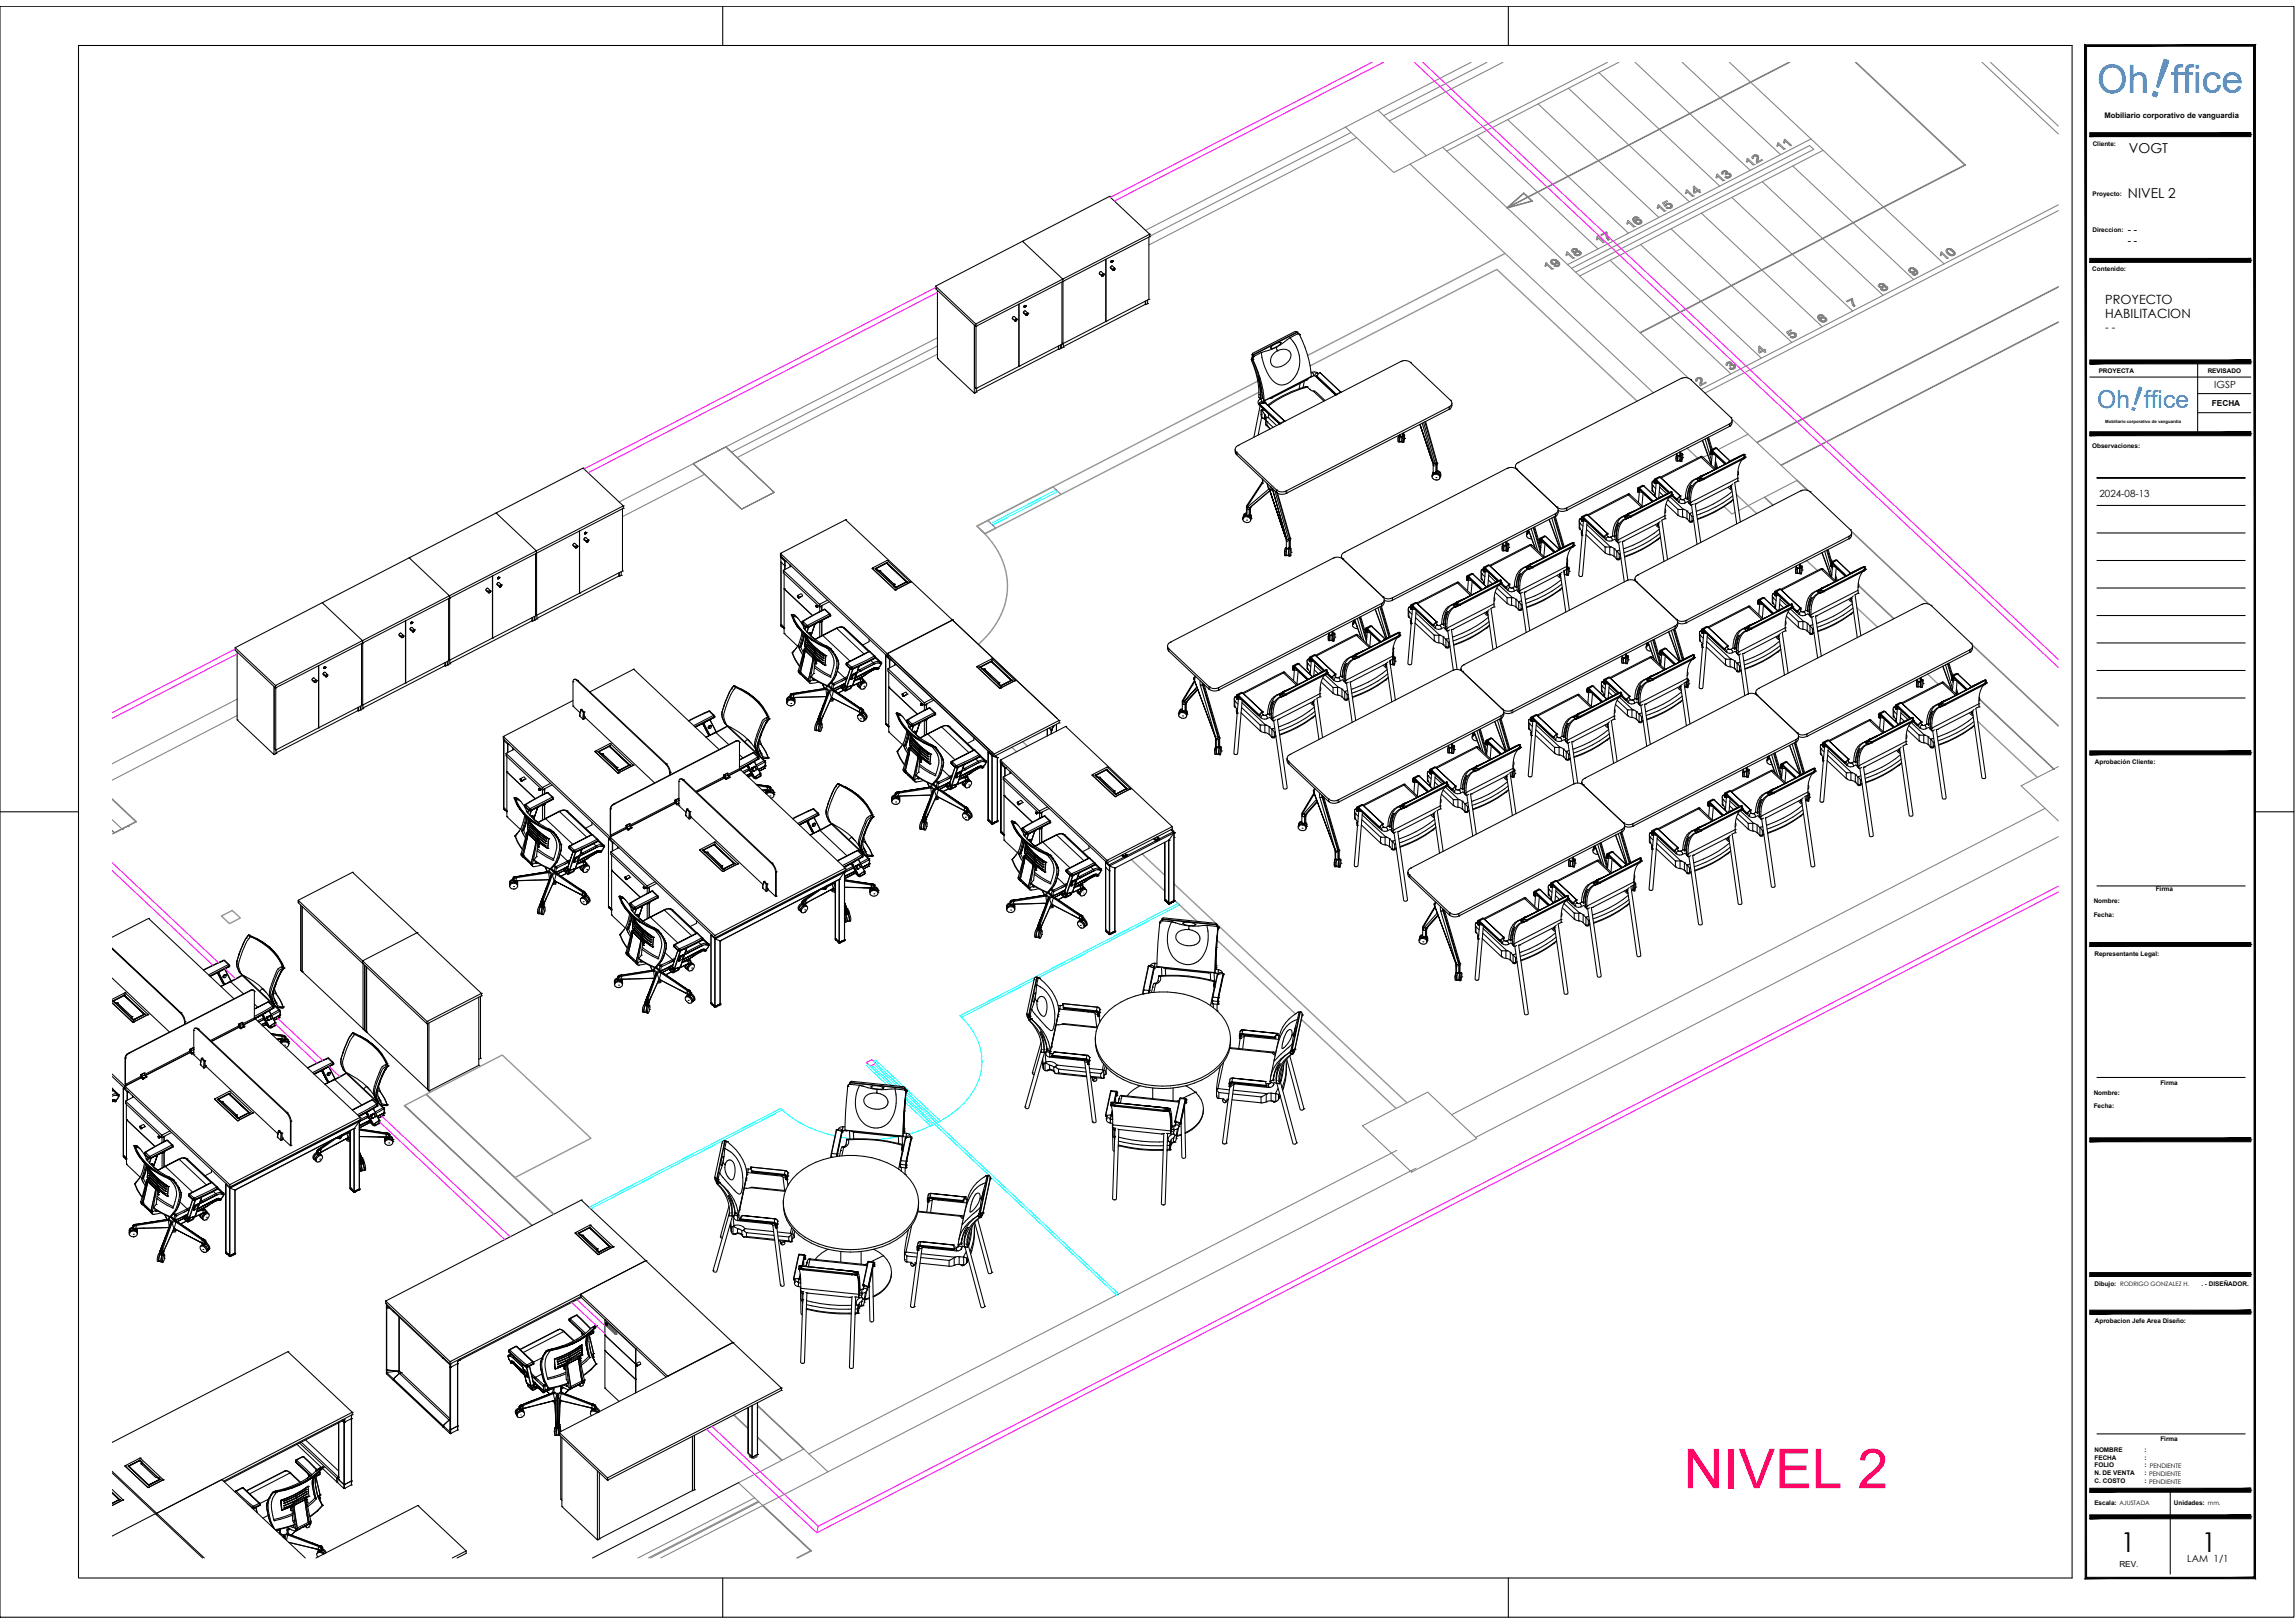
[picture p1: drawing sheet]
<svg xmlns="http://www.w3.org/2000/svg" width="420mm" height="297mm" viewBox="0 0 420 297" stroke-linecap="round" stroke-linejoin="round" font-family="sans-serif">
<defs><g id="words">
<text font-size="10" fill="#007fff" x="393" y="17.3" transform="rotate(19 393 17.3)">!</text>
<text font-size="10" fill="#f00" x="308.3" y="272.4">NIVEL 2</text>
<text font-size="7.2" fill="#007fff" x="383.9" y="17">Oh ffice</text>
<text font-size="6.3" fill="#007fff" x="389.7" y="74.9" transform="rotate(18 389.7 74.9)">!</text>
<g font-size="5">
<text x="388.2" y="284">1</text>
<text x="403" y="284">1</text>
</g>
<text font-size="4.5" fill="#007fff" x="383.9" y="74.7">Oh ffice</text>
<g font-size="2.5">
<text x="389.7" y="27.9">VOGT</text>
<text x="389.6" y="36.2">NIVEL 2</text>
</g>
<g font-size="2.3">
<text x="385.4" y="58.1">HABILITACION</text>
<text x="385.4" y="55.6">PROYECTO</text>
</g>
<text font-size="2" x="385.4" y="60.5">- -</text>
<g font-size="1.8">
<text x="389.6" y="42.6">- -</text>
<text x="389.6" y="44.7">- -</text>
<text x="405.4" y="71">IGSP</text>
<text x="384.4" y="90.9">2024-08-13</text>
<text x="400.4" y="285.8">LAM 1/1</text>
</g>
<g font-size="1.5">
<text x="404.9" y="74.3">FECHA</text>
<text x="388" y="286.7">REV.</text>
</g>
<text font-size="1.4" x="385.3" y="21.7">Mobiliario corporativo de vanguardia</text>
<g font-size="1.2">
<text x="383.1" y="26.8">Cliente:</text>
<text x="383.1" y="35.8">Proyecto:</text>
<text x="383.1" y="42.4">Direccion:</text>
<text x="383.1" y="49.6">Contenido:</text>
<text x="384.2" y="68.2">PROYECTA</text>
<text x="404.2" y="68.2">REVISADO</text>
<text x="383" y="82">Observaciones:</text>
<text x="383.5" y="139.8">Aprobación Cliente:</text>
<text x="383.3" y="165.3">Nombre:</text>
<text x="383.3" y="167.9">Fecha:</text>
<text x="394.7" y="163.1">Firma</text>
<text x="383.4" y="174.9">Representante Legal:</text>
<text x="383.3" y="200.3">Nombre:</text>
<text x="383.3" y="202.8">Fecha:</text>
<text x="395.5" y="198.6">Firma</text>
<text x="383.4" y="235.3">Dibujo: RODRIGO GONZALEZ H.</text>
<text x="403" y="235.4">. - DISEÑADOR.</text>
<text x="383.5" y="242.2">Aprobacion Jefe Area Diseño:</text>
<text x="395.5" y="263.8">Firma</text>
<text x="383.4" y="265.7">NOMBRE</text>
<text x="383.4" y="269.9">N. DE VENTA</text>
<text x="383.5" y="267.1">FECHA</text>
<text x="383.5" y="268.5">FOLIO</text>
<text x="392.6" y="265.7">:</text>
<text x="392.6" y="267.1">:</text>
<text x="392.6" y="268.5">: PENDIENTE</text>
<text x="392.6" y="269.9">: PENDIENTE</text>
<text x="383.4" y="275.5">Escala: AJUSTADA</text>
<text x="383.5" y="271.3">C. COSTO</text>
<text x="392.6" y="271.3">: PENDIENTE</text>
<text x="398" y="275.5">Unidades: mm.</text>
</g>
<text font-size=".8" x="385.4" y="77.4">Mobiliario corporativo de vanguardia</text>
</g></defs>
<!-- layer: 0 -->
<g fill="none" stroke="#808080" stroke-width=".19">
<path d="M269.3 11.4l-23 11.9 8.9 8.3 5.9-3.1-8.8-8.3M272.2 11.4l-18.9 9.8M275.2 11.4l-20.8 10.7M281.6 19l22.1 20.8M287.1 16.2l22.2 20.7M292.7 13.3l22.2 20.8M294.3 11.4l-33.2 17.1M296.4 11.4l-31.5 16.3M299.3 11.4l21.1 19.8M308 11.4l18 16.9M316.6 11.4l39.3 36.9M327.5 11.4l-51.6 26.6 51.8-26.6"/>
<path d="M339.7 11.4l20 18.8M339.8 11.4l20.1 18.8M362.9 11.4l13.9 13.1M364.4 11.4l12.4 11.7M246.3 23.3l-36.6 18.8M247.4 24.2l-36.9 19.1M248.4 25.2l-38.1 19.6M258.1 30l44.6 41.9M264.1 27l23.6 22.1M270.4 24.8l22.2 20.8M275.9 38l3.1-2.7v.1l-3 2.7zM276 21.9l22.1 20.8"/>
<path d="M279 35.4l1.4 1.4h.2l-4.7 1.3v-.1l4.5-1.2M279 35.3l1.6 1.5M299.1 39.8h.1M299.3 39.9h.1M299.9 39.8l-.3-.1-.5 .1-.2 .3 .1 .4a1.11 1.11 0 0 0 1.4 .4l.1-.1M299.9 39.8l-.2 .1h-.2a.31 .31 0 0 0-.4 .3M299.9 39.8h.1M303.5 37.7l-.1 .3 .1 .2 .2-.4 1 .9 .1-.1M303.5 37.7l.2-.2 1.1 1.1M303.5 37.7h.1M304.8 38.6h.1M305 38h.1"/>
<path d="M305 38l.6 .2 .3-.1M305.1 37.6l.5-.2 .3 .3-.2 .3-.5-.1-.2 .1M305.1 37.6h-.1M305.2 37.4v.1M305.3 38.1v.1M305.4 38h.1M305.7 37.2h-.5l-.3 .3-.2-.3 .6-.3-.1-.2-.8 .4 .4 .7 .2-.2M305.7 37.2h.1M305.7 37.2a.43 .43 0 0 1 .4 .4 .43 .43 0 0 1-.2 .5M305.7 37.5h.1M305.8 37.9l-.1 .1M305.9 37.3h.1"/>
<path d="M305.9 37.6h.1M305.9 38.1h.1M306 37.4h.1M306.1 37.9h.1M308.7 34.8l.1-.1 1.2 1.2-.2 .1-.9-.9-.2 .4-.2-.2zM310 34.1h.2l.7 .7 .2-.1 .2 .1-.2 .1 .2 .3-.2 .1-.2-.3-.7 .4-.2-.2zM310 35.9h.1M310.2 34.4l.5 .5-.5 .2zM311.5 39l22.1 20.8M314.3 31.9h.1l1.2 1.1-.2 .1-.9-.9-.2 .4-.2-.1zM315.4 31.7h.1M315.6 33h.1"/>
<path d="M315.9 32h.1M316 31.5v.1M316 31.7l-.2 .2 .1 .1M316 31.9h.1M316 31.6a.36 .36 0 0 0-.3-.2 .36 .36 0 0 0-.3 .2v.1M316 31.6v.1M316 31.7h.1M316.1 31.9h.1M316.1 31.9l.5 .1 .1 .2M316.1 31.9l-.2 .1M316.2 31.4l-.3-.1h-.4l-.3 .4v.2l.3-.1-.1-.1M316.2 31.4v.1"/>
<path d="M316.2 31.5v.2l.5 .1 .2 .4M316.3 31.7h.1M316.5 32.4h-.4M316.5 32.4h.1M316.5 31.9h.1M316.5 31.7h.1M316.7 32.2l-.2 .2M316.7 32.2h.1M316.7 32.4v.1M316.8 31.9h.1M316.9 32.3h-.1M316.9 32h.1"/>
<path d="M316.9 32.2a.78 .78 0 0 1-1.1 .2l.2-.1 .2 .1M316.9 32.2h.1M317.1 36.1l22.1 20.8M319.8 29.1l.2-.1 1.2 1.1-.2 .1-1-.9-.2 .4-.1-.1zM321 28.9h.1M321.2 30.1h.1M321.5 28.5h.1M321.6 29.7v.1M321.6 29.3h.1M321.6 29.3v.4M321.6 29.2v.1M321.6 28.6h.1"/>
<path d="M321.6 28.4h.1M321.7 28.7l-.1 .5M321.7 28.9v.1M321.8 28.5h.1M321.9 28.5v.1M321.9 28.6a.8 .8 0 0 0-1-.1v.1a.28 .28 0 0 0-.1 .4h.3l-.1-.2a.41 .41 0 0 1 .3-.3 .41 .41 0 0 1 .4 .3M321.9 28.6v.1M321.9 28.9l-.1 .7 .8-.4 .1 .1-1.1 .6v-.1M321.9 28.7v.2M321.9 28.9h.1M322.6 33.3l22.1 20.7M325.4 26.3l-.1 .4 .1 .1 .2-.3 .9 .8 .2-.1"/>
<path d="M325.4 26.3l.2-.2 1.1 1.1M325.4 26.3h.1M326.7 25.6l.1-.1 1.2 1.1-.2 .1-.9-.9-.3 .4-.1-.1zM326.7 27.2h.1M328.2 30.4l22.1 20.8M331.6 25.4l-44.6 23M333.8 27.5l-44.6 23M376.8 37.5l-65.4 33.8M376.8 38.6l-64.7 33.3M283 48.1h.1l1.2 1.1-.2 .1-1-.9-.2 .4-.1-.2zM284.2 48.1h.1M284.3 49.2h.1"/>
<path d="M284.3 48.4h.4M284.4 47.5h.1M284.5 47.6l-.4 .2v.3l.5 .1 .3-.2M284.5 47.6h.1M284.5 48.7h.1M284.5 47.6l.2 .1M284.7 47.7l.2 .3M284.8 47.5h.1M284.8 47.8l.1 .1M284.8 48.8h.1M284.9 47.6h.1M284.9 48v.1"/>
<path d="M284.9 48.2l-.3 .2M285.1 48.6l-.4-.1-.2 .2M285.1 48.8h.1M285.2 48.6h-.1M285.2 48.1h.1M285.3 48.2l-.2-.2-.2 .3M285.3 48.2h.1M285.3 48.2v.1M285.3 48.4l-.1 .2M285.3 48.3v.1M285.3 47.9l.1 .1M285.4 48l-.7-.5h-.5l-.3 .2-.1 .3 .6 .4"/>
<path d="M285.4 48l.1 .4a.65 .65 0 0 1-1 .3M285.4 48.6h-.1M285.5 48.4v.1M286.8 46.2l.1-.1 1.2 1.1-.2 .1-.9-.9-.2 .4-.2-.1zM287.7 49.1l43.6-22.5 .7 .7-43.5 22.5M287.7 49.1l21.4 20.1M288.1 45.7l-.1 .3a.39 .39 0 0 0 .6-.1M288.1 45.7l.3-.1 .2 .3M288.1 45.7h.1M288.1 47.2h.1M288.2 46.3v.2a.67 .67 0 0 0 .8 .3l.4-.4M288.2 46.3h.1"/>
<path d="M288.2 46.1h.1M288.2 45.5h-.1M288.2 46.2v.1M288.2 46.6h.1M288.3 45.6h-.1M288.3 46.2h.1M288.3 46.2h-.1M288.3 46.7h.1M288.4 45.5l.4 .2-.1 .2M288.5 46.5h.1M288.5 45.5l-.7 .1a.32 .32 0 0 0-.1 .4 .32 .32 0 0 0 .4 .2h.1M288.5 46.8h.1"/>
<path d="M288.6 45.9h-.1M288.6 46.1h.1M288.6 45.9h.1M288.7 45.9h.1M288.8 45.9l.3 .1M288.8 45.9h.1M288.8 46.6h.1M288.9 46.6h.1M289 45.9l.4 .3v.2M289.1 46.2h.1M289.2 46.7h.1M289.2 46h.1"/>
<path d="M289.4 46.2h.1M289.4 46.4h.1M292.4 43.3l.1-.1 1.2 1.1-.2 .1-.9-.8-.2 .3-.2-.1zM293.1 43l1-.6 .1 .2 .1 .8 .3 .4-.2 .1-.3-.4-.1-.8-.8 .4zM294.2 43.7h.1M294.3 43.8h.1M294.8 47.6l22.1 20.8M298 40.4h.1l1.2 1.1-.2 .1-.9-.9-.3 .3-.1-.1zM299.1 40.2h.1M299.1 40.2v.1M299.1 40.3l.1 .1M299.3 41.5h.1"/>
<path d="M299.3 40.7v.1M299.4 40.3v.1M299.5 40.9h.1M299.5 40.4v.1M299.6 40.7h.1M299.6 40.2h.1M299.7 40.3a.24 .24 0 0 0-.2 .3 .24 .24 0 0 0 .2 .2h.5M299.7 40.1l.6 .1 .3 .3M299.7 41h.1M299.7 40.1l-.3 .2-.1 .2-.2-.2M299.8 41h.1M299.9 40.9h.1"/>
<path d="M300 40.3h.1M300 40.3l-.4 .1M300 40.3l.2 .1M300.1 40.9h-.1M300.1 41h.1M300.2 40.2h.1M300.2 40.8h.1M300.2 40.4h.1M300.2 40.4l.1 .3M300.2 41h.1M300.3 40.5h.1M300.3 40.7l-.1 .1"/>
<path d="M300.3 44.8l22.2 20.7M300.3 40.7h.1M300.4 40.9h-.1M300.5 40.8h.1M300.5 40.4h.1M300.5 40.5v.3M305.9 41.9l22.1 20.8M333 58.2h.1M333 57.9h.1M333.1 58.6h.1M333.1 58.3h.1M333.1 57.8h.1"/>
<path d="M333.4 57.6l-.6 .3 .1 .5a1.02 1.02 0 0 0 1.4 .3l.1-.1M333.4 57.6h.1M333.4 57.6h.2M333.4 58.6h.1M333.4 58.1l-.2 .3-.2-.2M333.4 58.1h.1M333.4 58.1l.6-.1 .4 .3M333.5 57.6l.2 .1M333.5 58.2l-.1 .3 .4 .3M333.5 58.2h.1M333.6 58.9h.1M333.7 57.7l-.1 .2a.34 .34 0 0 0-.4-.1 .34 .34 0 0 0-.2 .4"/>
<path d="M333.7 57.7h.1M333.9 58.2h-.4M333.9 58.2h.1M333.9 58.2l.2 .1M334 58.2l.2 .2v.3M334.1 58.1h.1M334.1 58.7l-.4 .1M334.1 58.7h.1M334.1 58.3h.1M334.2 58.7h-.1M334.2 58.4h.1M334.4 58.3v.1"/>
<path d="M334.4 58.3h.1M334.4 58.4v.1M334.4 58.6h.1M334.4 58.5v.1M339.3 56h.1M339.4 55.7l-.3-1.1-1.1 .5 .2 .2 .8-.5v.5l.3 .6M339.4 55.7l.2 .3-.2 .1-.2-.3M339.4 55.7h.1M344.1 52a.32 .32 0 0 0-.2 .3 .32 .32 0 0 0 .2 .3h.3M344.1 52h.1M344.2 52.1a.25 .25 0 0 0 0 .3 .25 .25 0 0 0 .3 .1l.1-.1M344.2 52.1h.1"/>
<path d="M344.2 52.1h.5M344.3 52.7l.1 .4a.8 .8 0 0 0 1.1-.2M344.3 52.9l.1 .1M344.4 52.6l-.1 .1M344.4 52.6h.1M344.5 53.1h.1M344.6 51.9l-.5 .1M344.6 51.9h.1M344.6 52.9h.1M344.6 52.4h.1M344.6 51.9l.2 .1M344.6 52.6l.5-.1 .3 .3-.3 .2-.5-.1"/>
<path d="M344.7 52.1h.1M344.7 52.5l-.1 .4M344.7 52.1l-.1 .3M344.7 52.3h.1M344.8 52h.1M344.9 52h.1M344.9 52v.4h.4M344.9 52.3h.1M345 52.2h.1M345 53v.1M345 52.5h.1M345.1 53.2h-.1"/>
<path d="M345.2 52.4l.3 .1M345.3 53.1h.1M345.5 53h-.1M345.5 52.5v.1M345.5 52.6v.4M345.6 52.8v.1M349.8 49.6l.2 .2M349.8 49.2h.4M349.9 49.2l-.2 .2 .1 .3M350 49h-.1M350.1 49.2h.1M350.1 49.2l.4 .2-.2 .3"/>
<path d="M350.1 49h.1M350.2 49.9h-.1M350.3 49.7h-.4M350.3 49.7h.1M350.3 49.1h.1M350.4 49.7h.1M350.4 49.1l.1 .1M350.4 50.2l-.1-.1-.2 .1 .4 .1M350.5 50.3h.1M350.5 49.8l-.6 .1M350.6 50.3h.1M350.6 49.3h.1"/>
<path d="M350.7 50.1v.1M350.7 49.6h.1M350.8 50.3h.1M350.8 50.3h-.3M350.8 49.7l.1 .3M350.8 49.4h.1M350.8 49.7l-.2-.2-.2 .3M350.9 50l-.3 .2h-.2M350.9 50h.1M350.9 50.2h.1M351 49.6a1.18 1.18 0 0 0-1.3-.5l-.3 .2v.3l.6 .3M351 49.7l.1 .3"/>
<path d="M351 49.6v.1M351.1 50l-.3 .3M351.1 49.8h.1M351.1 50h.1M355.3 46.3l-.1 .4 .1 .1 .2-.4 .9 .9 .2-.1M355.3 46.3l.2-.2 1.1 1.1M355.3 46.3h.1M356.5 46v-.1a.68 .68 0 0 1 1.1 .3l.1 .1M356.5 46h.1M356.5 46l.8 .6M356.6 45.5h.4l.6 .4M356.6 46.5h.1"/>
<path d="M356.6 47.2h.1M356.7 45.7h-.1M356.7 45.5l-.4 .2v.4l.4 .5 .5 .2M356.9 46.4h.1M356.9 45.5h.1M356.9 45.7h.1M357.1 45.7h.1M357.1 46.6h.1M357.1 45.6h.1M357.2 45.8h.1M357.4 45.7l.1 .1M357.6 45.9h.1"/>
<path d="M357.6 45.9l.3 .4M357.6 46.2l.1 .1M357.7 46.5h.1M357.7 46.3h.1M357.7 46.3l-.1 .3h-.4M357.7 46h.1M357.8 46.7h-.1M357.9 46.6h-.1M357.9 46.5l-.4 .3h-.4M357.9 46.3v.2M357.9 46.3h.1M376.8 58.9l-50.8 26.2 50.8-26.1"/>
<path d="M376.8 52.5l-55.2 28.4 .1 .1 55.1-28.4M171.6 61.8l-38.7 20M171.6 63.3l-37.7 19.5M171.6 64.8l-36.6 18.9M300.2 60.9l59.5-30.7h.2l-59.6 30.7zM310.7 69.4v.3M310.7 69.4l.4-.1 .3 .2M310.7 69.4h.1M310.7 69.7h.1M311.2 70.5h.1M311.3 70.6h.1M311.4 69.5l-.2 1"/>
<path d="M311.4 69.5h.1M311.4 69.2l.2 .1M311.5 69.3l-.3-.2-.6 .1-.2 .4 .1 .2 .2-.1M311.5 69.3l.1 .2M311.6 69.4v.1M311.6 69.5l-.2 .8 .8-.4 .2 .2-1.1 .5-.1-.1M316.4 66.4l.4 .2M316.5 66.4l-.2 .1v.3l-.3 .1v-.4l.5-.2 .5 .1v.3l.5 .1M316.6 67.4h.1M316.6 66.4h.1M316.6 67.4v.1M316.6 67.5l.3 .1"/>
<path d="M316.7 66.3h.1M316.8 66.6l-.2 .3 .1 .1 .5-.1M316.8 66.6h.1M316.9 66.9h.1M317 67.4h.1M317 66.5h.1M317.1 76.7l2.9 2.8M317.2 66.9h.1M317.2 67.4h.1M317.2 67.4l-.4-.1-.2 .1M317.2 66.9l.3 .2-.3 .3M317.2 67.5v.1"/>
<path d="M317.4 67.3h.1M317.5 67.5h-.1M317.5 67.2l-.1 .1M317.5 66.8h.1M317.6 66.8l.1 .2M317.6 66.9l.1 .1M317.7 67.3h-.1M317.7 67l-.2 .4-.7 .1M322 63.4l.1-.1 .8 .7 .2-.1 .1 .2-.2 .1 .3 .2-.2 .1-.3-.2-.7 .3-.1-.1zM322.2 63.6l.5 .5-.5 .3zM327.8 61.2l.4-.2 .4 .3M327.8 61.2h-.1"/>
<path d="M327.9 61.8h.1M327.9 60.9h.1M328.1 61.6v.1M328.3 61.1h.1M328.3 60.9l.5 .2v.4M328.3 61.8h.1M328.4 60.9h-.4l-.4 .3-.2-.4 .6-.3-.1-.1-.8 .4 .4 .6 .2-.2M328.4 61.8h.1M328.4 61.6h.1M328.6 61.7h.1M328.6 61.3v.2M328.6 61.3h.1"/>
<path d="M328.6 61.5l-.2 .2-.5-.1-.2 .1 .7 .1 .4-.2M328.6 61.5h.1M328.7 61.7h-.1M328.7 61.1h.1M328.8 61.2h.1M328.8 61.5h.1M328.8 61.5v.1M126.9 84.9l8.9 8.3 5.9-3.1-8.8-8.3 8.8 8.3-5.9 3.1-8.9-8.3 6-3.1zM126.9 84.9l6-3.1 8.8 8.3-5.9 3.1zM126.9 84.9l-13.6 7M129 86.8l-15 7.8M312.7 83.3l-.9 .4"/>
<path d="M313.4 81.9l.2 .3M314.6 82.3l5.4-2.8 9 8.4-10.7 5.5M315.6 92.7l1.5 1.4 .5-.3M324.6 92.4l-1.6-1.4 1.5 1.5M330.9 89.8l-1.9-1.8 .1-.1 2 1.9M338.9 97.1l14.4 13.5M339 97.3l14 13.2M335.2 102.3l.4 .4M335.3 102.6l.2 .2M340.3 107.3l6.4 6M340.3 107.2l6.5 6M361 117.9l15.8 14.9"/>
<path d="M361.1 118.1l15.7 14.8M43.4 128l-22.9 11.8M43.4 131l-22.9 11.8M357.3 123.1l.4 .4M357.4 123.3l.2 .3M362.4 127.9l13.7 12.9-13.7-12.7M20.5 150l1.8 1.7-1.8 1M20.5 151.9l.4 .6-.4-.4M20.5 146.2l4.5 4.2h-.2M20.5 146.3l4.3 4.1-3.8 2M23.7 151.2l-.2 .1-.1-.1-.9 .4 .1 .2-.2 .1M25 150.4l-4.1 2.1"/>
<path d="M374.4 147.9l-108.7 56.1M376.8 153.1l-106.6 55.1M376.8 140.3l-6.8 3.5 6.8 6.4M249.4 206l12-6.1 9 8.5-12 6.1zM255.7 210.5l-107.6 55.6M259.2 213.8l-107.6 55.6M97.5 224.3l-23.4-22-.1 .1 23.4 21.9M101.5 222.2l-23.4-22-.1 .1 23.3 22M134.3 259l2.7 2.5M134.4 258.9l2.6 2.5M138.7 257.2l8.5 8h-.1l-8.4-7.9M135.2 271.4l12-6.2 4.4 4.2-12 6.1z"/>
<path d="M138.2 274.1l-21.4 11M138.7 263l4.5 4.2-.1 .1-4.4-4.2M138.8 274.8l-20.1 10.3M139 274.9l-19.9 10.2M139.6 275.6l.1-.1 8.9 8.4-.2-.1zM139.6 275.5l-18.6 9.6M148.4 283.8l-2.6 1.3M148.6 283.9l-2.6 1.2"/>
<circle cx="288.8" cy="46.4" r=".38"/>
</g>
<g fill="none" stroke="#000" stroke-width=".19">
<path d="M203.1 35.9h.1M171.3 52.4l7.3 6.9v.4l-7.3-6.9zM171.3 52.4l15.9-8.2 7.4 6.9-16 8.2M171.3 52.8h.1M171.6 53.2v12.4l6.8 6.4v-12.5M178.4 59.5v11.4l.3 .2v-11.4M178.6 59.3h.1M178.6 59.7h.1M185.5 58.4h.1M185.5 58.4a.28 .28 0 0 1-.1-.3 .28 .28 0 0 1 .3-.2l.5 .5-.3 .1M185.5 58.4v.1M185.5 58.4l.3 .3 .1-.3"/>
<path d="M185.8 58.7h.1M185.9 58.5l-.1 .2M186 58.7l-.1 .1M186 58.7h.1h-.1M186.2 58.4l-.1 .3 .1-.3h-.2M186.2 58.5h.1M186.5 55.7v11.4l-7.8 4M186.6 55.7l-.1 11.3M187.2 44.2h.1M187.2 44.2l15.9-8.3 7.4 7-15.9 8.2M187.3 57.2l.2 .2M187.3 57.2l.4-.3 .5 .4h-.1"/>
<path d="M187.3 57.2h.1M187.5 56v.2zM187.5 56.2h.1M187.5 57.4h.1M187.5 56v.2M187.6 56l-.1 .2M187.6 56.1h.1M187.6 56v.1M187.6 56h.1M187.6 57.4l.2 .2M187.6 57.4h.1M187.6 56.2h.1"/>
<path d="M187.6 56h.1v.1M187.6 55.9l-.1 .1M187.6 56.2h-.1M187.7 55.9v.1M187.7 55.9h-.1M187.7 56v.1M187.7 56h.1M187.7 55.9l-.2 .1M187.7 55.9h.1M187.7 56l-.1 .2M187.8 57.6h.1M187.9 57.7l.2-.1z"/>
<path d="M188 57.3l-.2 .3M188 57.3l-.2 .3 .1 .1h-.1M188.1 57.3h-.1M188.1 57.3h.1M188.2 57.3h.1M188.2 57.3l-.1 .3M194.4 51.6v11.4l-7.8 4M194.6 51.1v.4l-16 8.2M194.6 51.1h.1M194.6 51.5h.1M201.4 50.2h.1M201.5 50.2l.2 .3 .1-.3"/>
<path d="M201.5 50.2h.1M201.7 50.5h.1M201.8 50.3l-.1 .2M201.9 50.5l-.1 .1M201.9 50.5l.1-.1-.1 .1M201.9 50.2h.2M201.9 50.2h.2l-.5-.5a.27 .27 0 0 0-.3 .2 .27 .27 0 0 0 .2 .3M201.9 50.2l-.1 .1M202.1 50.2h.1M202.1 50.2l-.1 .2zM202.1 50.3h.1M202.4 47.5v11.4l-7.8 4v-11.4"/>
<path d="M202.4 58.9h.1M202.5 47.4l-.1 11.4M203.3 49l.2 .2M203.3 49l.3-.4 .5 .5h-.2M203.3 49h.1M203.4 48h.1M203.4 47.9v.1M203.4 47.8v.2zM203.4 49.2h.1M203.5 47.9h.1M203.5 47.8h.1M203.5 49.2l.2 .2"/>
<path d="M203.5 49.2h.1M203.5 47.7l-.1 .2M203.5 47.7h.1M203.5 47.7l-.1 .3M203.5 47.9v.1M203.5 47.7h.1v.2M203.5 47.8v.1M203.6 47.8h-.1M203.6 47.9h.1M203.6 47.8h.1M203.6 47.7l-.2 .1M203.6 47.7h.1"/>
<path d="M203.6 47.7l.1 .1M203.6 47.7h-.1M203.6 47.9l-.1 .1M203.6 47.7v.2M203.7 47.8l-.2 .2M203.7 47.8h.1M203.7 49.4h.1M203.8 49.5h.1M203.8 49.4h.1M203.8 49.5h.1h-.1M203.9 49.1l-.1 .2v.2M203.9 49.5l.1-.1-.1 .1"/>
<path d="M203.9 49.1h.2l-.1 .3 .1-.3M203.9 49.1l-.2 .3M209.7 55.1v.6l-15 7.7M209.7 55.7h.1M209.7 55.1v.6M210.1 54.9v.7l-.4 .2M210.1 55.6h.1M210.3 43.4v11.4l-7.8 4M210.3 54.8h.1M210.5 42.9v.4l-15.9 8.2M210.5 42.9h.1M210.5 43.3h.1"/>
<path d="M171.6 65.6h.1M178.4 72h.1M178.7 71.1h.1M178.7 71.1v.7l-.3 .2M178.7 71.8h.1M186.5 67.1h.1M193.8 63.3v.6l-15.1 7.8M193.8 63.9h.1M193.8 63.3v.7l-.1-.1M194.2 63.1v.7l-.4 .2M194.2 63.8h.1M194.3 63v.7l-.1-.1"/>
<path d="M194.4 63h.1M194.4 62.7l.2 .2M194.7 62.9v.6l-.4 .2M194.7 63.5h.1M229.1 65.8h.1M229.1 65.9h.1M229.2 65.7h.1M229.2 65.4h.1M229.3 65.1l-.2 .7a16.3 16.3 0 0 1 1.4 6.4M229.3 64.9h.1M229.3 64.9l.1-.2 7.7-4 .3 .1-8.1 4.2M229.3 65.4h.1"/>
<path d="M229.3 65.1h.1M229.3 64.8v.3M229.3 64.9v.1M229.3 65.7h-.1M229.3 65.7h.1M229.3 65.7l.1 .1M229.3 65l.1 .2M229.3 65.8h.1M229.3 65.6v.2M229.3 65.8a18.9 18.9 0 0 1 2.1 7.6M229.3 65h.1M229.3 65.8h-.2"/>
<path d="M229.4 65h.1M229.4 65.8h.1M229.4 65v.2M229.4 65.2h.1M229.4 65.2v.1M229.4 65.2l-.1 .2v.4M229.5 65.3l-.2 .2 .1 .3M229.5 65.3h.1M230.4 69a11.3 11.3 0 0 1 .4 4l-.4-.3 .1-.5M230.4 69h.1M230.4 69l.5 1.9 .2 1.7M230.4 72.7h.1"/>
<path d="M230.5 74h.1M230.5 72.2h.1M230.5 74.1l3.7 3.5M230.5 74v.1M230.6 74.1l3.7 3.5-.1-.1M230.6 74.1l3.6 3.4M230.6 74h.1M230.6 73.9h.1M230.6 74.1h.1M230.6 74v.1M230.6 73.9l3.8 3.6-.1 .1-3.7-3.6M230.6 73.9l1-.2-1 .2"/>
<path d="M230.6 73.9v.1M230.7 74.3l-1.1 5.7M230.7 72.9h.1M230.8 72.4v.6M230.8 72.4a17.1 17.1 0 0 0-1.7-6.5l.3-.1 .8 2.3a15.3 15.3 0 0 1 .9 4.8M230.8 72.4h.1M230.8 73h.1M230.9 75.9l.1 .6M230.9 75.2h.1M230.9 75.9h.1M230.9 75.2v.7M230.9 75l.1 .1"/>
<path d="M230.9 64.5l-1.5 .7M230.9 64.5l.1 1M230.9 64.5h.1M230.9 73.5l-.3 .2-.1 .3M231 76.4l-.7 3.2M231 73.6l.2 .2M231 76.4h.1M231 75.1h.1M231 75.1v1.3M231 76.5l.7 .4M231 75.1l.5 .7v.8h-.2M231 76.5h.1"/>
<path d="M231.1 72.8h.1M231.1 72.8l-.4 .3M231.1 72.6v.3M231.1 72.6h.1M231.1 72.9h.1M231.1 72.9l.3 .5M231.2 74.8l-.3 .4M231.3 75h.1M231.3 75l.3 .1M231.4 74.9l-.4 .2M231.4 73.4h.1M231.4 73.3h.1"/>
<path d="M231.5 76.6l.2 .3M231.5 75.9h.1M231.5 76.6h.1M231.5 75.9l.2 .2v.3M231.6 73.7h.1M231.6 73.4l-.1 .3M231.6 76.8h.1M231.6 73.7l3.6 3.4-3.6-3.4M231.7 73.3l-.7 .3-.2-.5a.56 .56 0 0 0-.5 .4 .56 .56 0 0 0 .2 .6v-.1M231.7 77.7l.8 .8M231.7 76.5v1.2M231.7 77.7h.1"/>
<path d="M231.7 76.5h.1M231.8 77.8l.8 .7M231.8 76.3l-.1 .2M231.9 77.2h.1M231.9 77.9h.1M231.9 77.2v.7M232.1 74.1a22 22 0 0 1 7-3.4l.2 .1a21.2 21.2 0 0 0-7.1 3.5M232.1 76.4h.1M232.2 75.6v.5l-.1 .3M232.5 72.9h.1M232.6 63.6h.1M232.8 72.9h.1"/>
<path d="M233.6 63.6l.2 .6a1.79 1.79 0 0 0-.9 2.7 2.36 2.36 0 0 0 3.3-1.3 1.17 1.17 0 0 0-1.2-1.7l-1.2 .3M233.6 63.6h.1M233.7 77.9l-1.6-1.5-.4 .1 .2 .7 1.2 1M233.8 64.2h.1M234.2 77.5h.1M234.3 77.6h.1M234.4 77.5h.1M234.4 62.7a2.33 2.33 0 0 0-1.8 .9M234.4 62.7l.1 .1a1.99 1.99 0 0 1-1.8 1l-.1-.2M234.4 62.7h.1M235.1 77.1h.1M235.1 77.1l-.7 .4"/>
<path d="M235.2 77.1h.1M236.2 61.8l.5 .7M236.2 61.8h.1M236.7 62.5a5.2 5.2 0 0 1-1 7.7 2.54 2.54 0 0 1-3.4-1.4 10.8 10.8 0 0 1-1.3-3.4M237.4 60.8l-8.1 4.2M237.4 60.8h.1M237.5 60.8h.1M237.5 60.8l.1 .3M237.6 61l.2 .2M237.6 61.1l-1.4 .7a11.2 11.2 0 0 1-5.3 2.7M237.6 61.1h.2a18.2 18.2 0 0 1 2.3 7.8l-8.7 4.4M237.6 61.1h.1"/>
<path d="M237.9 61.2h.1M237.9 61.3h.1M238 70.2l-.2 .9M238.8 69.8l-.2 1.1M239.1 69.6l-6.3 3.3-1.4 .5M239.1 69.6h.1M239.3 70.8h.1M239.3 70.8l.6 .6 .5 .2 2 1.8M239.4 69.3l-.3 .3M239.4 69.3h.1M239.8 71.3h.1M239.9 69l-.1 .1"/>
<path d="M240 68.2h.3l.2 .6M240.1 68.9h.1M240.1 68.9l-7.6 4M240.1 68.2l.5-.1 .6 .2-.3 .1-.2 .4h-.2M240.4 71.6l.6 .2 1.6 1.5M240.4 71.6h.1M240.5 68.8l-.7 .3M240.6 71.6h.1M240.7 68.8l3.1 2.9v-.1M241 69l3.5 3.2zM241 69v-.2l3.7 3.4h-.1M241 68.8h.1"/>
<path d="M241 68.8v.1M241 68.9l3.6 3.4M241 68.8l.6-.6 3.8 3.6-.7 .4M241 69h.1M241 68.9h.1M241 68.9v.1M241.2 68.3l.2 .1M241.6 68.2h.1M241.7 68.2l3.8 3.6M243.8 71.7l.7 .6-.1-.1M244.5 72.2h.1M244.5 72.3h.1"/>
<path d="M244.5 72.2v.1M244.6 72.2h.1M244.7 72.2h.1M245.4 71.8h.1M245.5 71.8h.1M256.3 79.8l-.1 1.1-.2-.1v-1.1v1.1M256.3 79.6v.3l-.1-.3M256.3 79.9l.1 .1M256.3 79.5v1.3l.3 .1 .1-1.1M256.3 79.9h.1M256.4 80h.1M256.5 66.2h.1"/>
<path d="M256.6 80h.1M256.6 79.9v.1M256.7 79.8l-.1 .2-.2-.1M256.7 79.8h.1M256.8 79.3v.4l-.3 .2h-.2M256.8 79.7h.1M256.9 79.7h.1M256.9 79.3v.4M257 79.2v.5l-.5 .2M257 79.7h-.2M257 79.5h.1l-.1 1.5-.3-.2 .1-1M257.1 79.5l.1 .7-.2 .8"/>
<path d="M258.2 66.3a1.66 1.66 0 0 0-1.7-.1l-29.9 15.3a1.1 1.1 0 0 0-.2 1.7v-.5l-.3-.5M258.2 66.3h.1M258.2 66.3l7.4 7M259.9 77.7l2.3 6.6M260.6 77.3l2.1 7.6-.3-.2-2-7.2M260.9 77.2l2.1 7.5-.3 .1M261 77.1l2.1 7.7-.1-.1M265.3 74.9l-29.8 15.4a1.66 1.66 0 0 1-1.8-.2M265.3 74.5l-29.8 15.4a1.66 1.66 0 0 1-1.8-.2M265.3 74.9h.1M265.3 74.5h.1M265.6 73.3a.69 .69 0 0 1-.3 1.2v.4"/>
<path d="M265.6 73.3h.1M265.8 73.8a.98 .98 0 0 1-.5 1.1M307.8 69.3h.1M309.5 69.5a1.57 1.57 0 0 0-1.7-.2l-29.9 15.4M309.5 69.5h.1M309.5 69.5l7.4 6.9M312.8 80l.7 2.2M316.6 78l-29.8 15.4a1.75 1.75 0 0 1-1.5 0M316.6 77.6l-29.8 15.4a1.66 1.66 0 0 1-1.8-.2l-7.3-6.9-.3-.5v.3M316.6 77.6h.1M316.6 78h.1M316.6 77.6v.4"/>
<path d="M316.9 76.4a.72 .72 0 0 1-.3 1.2M316.9 76.4h.1M317.1 76.9a.94 .94 0 0 1-.5 1.1M90.8 93.9l15.9-8.2 7.4 6.9-15.9 8.2v.5l-15.9 8.2M90.8 93.9h.1M105 100h.1M105.1 100h.1M105.1 100l.2 .3 .1-.3M105.4 100v.3M105.5 99.9h.2l-.5-.5-.3 .2 .2 .4M105.5 99.9l-.1 .1M105.7 99.9h-.2"/>
<path d="M105.7 99.9l-.1 .3zM105.7 100h.1M106.7 85.7h.1M106.9 98.7l.2 .2M106.9 98.7l.3-.3 .5 .4M106.9 98.7h.1M107 97.7h.1M107.1 97.7h.1M107.1 98.9h.1M107.1 97.5v.2M107.1 97.5v.1M107.1 97.6h.1"/>
<path d="M107.1 97.5h.1M107.1 98.9l.3 .2M107.1 97.5l.1 .1M107.1 97.4l-.1 .3M107.1 97.5h.2M107.1 97.4l.2 .1M107.2 97.5v.1M107.2 97.6h-.1M107.2 97.7h.1M107.2 97.5l-.1 .1M107.2 97.5h.1M107.2 97.6h.1"/>
<path d="M107.3 97.5h.1M107.3 97.5l-.1 .1 .1-.1h-.1M107.3 97.4l-.2 .1-.1 .2 .2-.2M107.3 97.5l-.2 .2M107.4 99.1h.1M107.4 99.2h.1M107.5 98.9l-.1 .3M107.5 98.9l-.1 .2M107.6 99.2h-.1M107.6 99.2l.1-.1-.1 .1M107.7 98.8v.3v-.3M107.7 98.8l-.2 .1"/>
<path d="M107.7 98.8h.1M114 93.1v11.4l-7.9 4M114.1 92.6v.4l-15.9 8.2M114.1 92.6h.1M114.1 93h.1M154.8 95.1h.1M226.4 82.7l7.3 7v.4l-7.3-6.9M226.4 82.7h.1M226.4 83.2h.1M226.6 81.5h.1M227.5 95.1l.1 .2 .6 .3M227.5 94.9a.74 .74 0 0 1 .9-.5 .74 .74 0 0 1 .6 .8"/>
<path d="M227.5 94.9h.1M227.6 94.8l-.1 .3v-.2M227.6 94.8a.81 .81 0 0 1 .8-.2 .81 .81 0 0 1 .6 .6l-.1 .3-.7 .1M227.6 94.8h.1M228.2 92.7v1.6v-1.5M228.2 93.9a.54 .54 0 0 0-.6 .6M228.2 94.1a.62 .62 0 0 0-.6 .7M228.2 94.1h-.3l-.3 .3M228.2 92.6h.1M228.2 95.2h.1M228.2 92.8h.1M228.2 94.3h.1"/>
<path d="M228.2 95.6h.1M228.3 94.4h.2M228.3 93.2h.4v1l-.2 .2M228.3 94.4h.1M228.3 93.2h.1M228.3 94.4a.58 .58 0 0 0-.7 .4M228.4 92.8l-.1 .2-.1 1.3M228.4 92.8h.1M228.5 94.4h.1M228.5 94.4a.57 .57 0 0 1 .5 .7v-.2M228.6 94.4h.1M228.7 93.2h.1v.9"/>
<path d="M228.7 94.2h.2l-.4 .2M228.7 93.2h.1M228.7 94.2h.1M228.8 94.2l.2 .3v.4M228.8 92.9l-.1 .3M228.8 92.9l.1-.1-.1 .4M228.8 92.9h.1M228.8 94.2l.3 .4M228.8 93.2l.1-.2v1.2l.2 .2v.3M228.8 94.1h.1M228.8 93.1v.1M228.9 92.8h.1"/>
<path d="M229 92.8l-.1 .1M229 94.9h.1M229.1 94.8h-.1M231.1 87.7v.5M231.1 88.2v.3l-2.9 4.3v-.2zM231.1 88.5h.1M231.1 87.7v.8M231.1 88.1v.1M232.5 89.5v.2M232.5 89.7l-.2-.2-3.9 3.3M232.5 89.7v.1l-3.7 3.1-.4-.1M232.5 89.7h.1"/>
<path d="M232.5 89.5h.1M232.5 89.8l2.8 8.4M232.5 89.8h.1M232.6 89l-.1 .5h-.2l-.3-1 .3 1M232.6 89.1h.1M232.6 89.7h.1M232.6 89.7l-.1 .1M232.9 89.4l-4 3.4M232.9 89.4h.1M233.4 89.8l2.5 8.9 .2-.2-2.3-8.3M233.7 90.1h.1M233.7 89.7h.1"/>
<path d="M233.9 90.3l2.3 8.3-.1-.1M235.3 98.2l.3 .9-.3-.9M235.3 98.2h.1M235.5 90.3h.1M235.5 89.9h.1M235.5 89.9v.4M235.6 99.1h.1M235.6 98.7h.1M235.9 98.8h.1M235.9 98.7v.1l-.3-.1-2.7-9.3 2.7 9.3v.4M235.9 98.7h.1M236 99v1.2l-.4 .2-.1-.1v-1.3"/>
<path d="M236 99h.1M236.1 98.9h.1M236.1 98.9v1.2M236.1 98.5h.1M236.2 98.6l-.1 .3-.2-.1M236.2 98.6h.1M236.2 98.5v1.6M255.9 80.1h.1M256.3 80.8h.1M256.3 80.8l-.1 .1M256.6 80.9h.1M256.7 80.7l-.1 .2"/>
<path d="M257.2 80.2h.1M262.2 87.3v-.2a.81 .81 0 0 1 .8-.3 .81 .81 0 0 1 .6 .6M262.2 84.3l.2 1-.3-1M262.2 84.3h.1M262.2 87h.1M262.3 86.6h.1M262.4 86.5l-.2 .5M262.4 86.4l-.1 .3M262.4 84.7h.1M262.4 85.3h.1M262.4 86.5h.1M262.4 84.7v.6"/>
<path d="M262.6 86.5l.1 .1M262.6 86.5h.1M262.7 86.5l.1 .1a.79 .79 0 0 1 .9 .6M262.7 86.5h.1M262.7 86.6h.1M262.7 84.9h.1M262.7 86.6l-.5 .3M262.7 86.5v.1M262.7 84.8h.1M262.8 86.6h.1M262.8 86.5h.1M262.9 87.4h.1"/>
<path d="M262.9 85.1v1.2l-.4 .2-.1-.1v-1.2M262.9 86.3h.2l-.4 .2M262.9 85.1h.1M262.9 86.3h.1M262.9 87.8h.1M262.9 86.4l-.1 .1M262.9 86.5h.1M262.9 86.4h.1M262.9 86.4v.1M262.9 86.4l-.1 .2M263 85.1h.1M263 86.3h.1"/>
<path d="M263 84.7h.1M263 85.1v1.2M263 86.3a.65 .65 0 0 1 .7 .8M263.1 84.8l-.1 .3-.3-.2M263.1 84.8h.1M263.1 86.3h.1M263.1 86.3a.62 .62 0 0 1 .6 .7M263.1 86.1a.62 .62 0 0 1 .6 .8M263.1 84.7v1.6M263.6 87.4a.73 .73 0 0 0-.6-.8 .73 .73 0 0 0-.8 .7l.4 .5h.3M263.6 87.4l-.4 .4h-.3M263.7 87.1h.1"/>
<path d="M263.7 87.1v.1M275.1 99.4l-.1 1.3M275.2 99.4l-.2 .7M275.2 99.8h.1M275.3 99.8v1h-.3v-.7M275.4 99.9l-.1 .9h.4l.1-1-.4 .1M275.5 99.9h.1M275.6 99.9h.1M275.6 99.8v.1M275.7 99.2v.6h-.5v-.4M275.7 99.8h.1M275.8 99.1l-.1 .7"/>
<path d="M275.8 99.8h.1M275.9 99.5l.3-.1-.1 .2M275.9 99.4v.1M275.9 99v.6l-.1 .2M275.9 85.7h.1M276.1 99.6l-.1 1.3-.2-.1v-1.1M276.1 99.6h.1M276.2 99.4v.8l-.2 .7M277.7 85.9a1.64 1.64 0 0 0-1.8-.2l-29.8 15.4M277.7 85.9h.1M277.7 85.9l7.3 6.9M277.9 84.7l-.3 .2-.2 .5"/>
<path d="M277.9 84.7h.1M279.5 97.8h.1M279.7 97.1l-.1 .3M279.8 97.1l-.2 .3M279.9 97.1l-.2 .2-.2 .5 .1-.3 .4-.1M280 97.4a.58 .58 0 0 0-.5 .4 .58 .58 0 0 0 .2 .6l.7 .2M280 97.6l-.4 .1-.1 .2M280 99.7h.1M280.2 99.8v-.1l-7.5 3.8 3.6 3.4-3.8-3.5M280.2 99.8h.1M280.2 98.2h.1M280.2 99.8l-7.4 3.8"/>
<path d="M280.2 99.8l2.4 2.3M280.2 99.7l2.6 2.3M280.2 99.7h.1M280.3 96.8l1.2 4M280.7 96.6l1.3 4.5M280.8 96.5l1.2 4.2M281 96.4l1.1 3.9M281.8 98.7l.1 .6v-.6M281.9 98.7h.1M281.9 99.3h.1M281.9 98.5l.9-.4 .1 .1-.7 .4M281.9 99h.1"/>
<path d="M282 99h.1M282 99.3h.1M282 99v.3M282.1 98.7l.1-.1-.3-.1v.2M282.1 98.7h.1M282.1 98.7l-.2-.1v.1M282.1 98.7l2.5 2.3M282.2 98.6h.1M282.2 99.3h-.2M282.2 98.6l2.5 2.4M282.2 99v.1M282.2 98.9l-.2 .1"/>
<path d="M282.3 98.9l-.3-.1-.1 .2M282.3 98.9l-.3-.1-.1 .5M282.3 98.9h.1M282.3 98.9l2.3 2.2M282.6 99.2v.1M282.6 99.3l.6 .6v-.1M282.6 99.3h-.2l-.2-.2-.2 2.1M282.7 98.1l.3 .1 2.5 2.3M282.9 99.5l-.3 2.4M282.9 98.2h.1M283 98.2l2.5 2.3M283.2 99.9l1.3 1.2"/>
<path d="M283.6 95.1l2 5.4-2-5.4M284.1 94.8l1.6 5.6M284.5 94.6l1.6 5.6M284.6 94.6l1.6 5.5M284.7 94.5l1.7 5.6M284.8 94.5l-29.9 15.4a1.53 1.53 0 0 1-1.5 0M284.8 94l-29.9 15.4a1.55 1.55 0 0 1-1.7-.2l-7.4-6.9-.2-.5v.3M284.8 94h.1M284.8 94.5h.1M284.8 94v.5M285 92.8a.71 .71 0 0 1-.2 1.2M285 92.8h.1"/>
<path d="M285.3 93.3a.98 .98 0 0 1-.5 1.2M286.8 93.4h.1M286.8 93h.1M286.8 93v.4M287.7 99.4l-1.7 .9M287.8 100v.1l-7.3 3.7M287.8 100h.1M287.9 99.4h.1M287.9 99.3v.1M287.9 99.3h.1M288 99.4l-3.3 1.6M288 99.3l-2.1 1"/>
<path d="M288 99.4h.1M288 99.4l-8.3 4.2 5-2.6M288 99.4l-8.2 4.2M288 99.3l.2 .5M288 99.3h.1M288 99.4l-.2 .6-7.3 3.7M288 99.3v.1M288 100l-.2 .2-7.3 3.7M288 100h.1M288 99.9v.1M288 99.4l.1 .5M288 99.5l.2 .3"/>
<path d="M288 99.6h.1M288.1 99.9l-.3 .2M288.1 99.9h.1M288.2 99.9l-.2 .1M288.2 99.9h-.1M288.2 99.9h.1M288.2 99.8h.1M289.1 95.4l.1 1.4M289.1 96.6h.1M289.2 95v.7M289.2 95h.1M289.2 95h.3"/>
<path d="M289.2 95.7h.1M289.2 96.8h.1M289.2 95.7l.6 .6M289.2 96.8l.5 .5M289.2 95.7v1.1M289.3 95h.1M289.3 95h-.1M289.5 95h.1M289.5 95v.1M289.5 94.8l.1-.2 .2 .1 3.7 3.6-3.7-3.5M289.5 94.7v.6v-.5M289.5 95.3h.1"/>
<path d="M289.5 94.8l-.2 .2M289.5 94.8h.1M289.6 95h.1v.4M289.6 94.6l.9-.5 .1 .1-.8 .4 3.8 3.6h-.1M289.6 95.4h.1M289.6 95h.1M289.6 98.1h.1M289.6 97.9h.1M289.7 95.4h.1M289.7 95h.1M289.7 97.3l-.2 .1 .1 .7-.1-.7M289.8 94.8l-.2 .1-.1 .4"/>
<path d="M289.8 94.9h.1M289.8 94.7v-.1h-.2l-.1 .2M289.8 94.7h.1M289.8 95.3l.1 .1M289.8 94.9l-.1 .1M289.8 94.6h.1M289.9 95.3l-.2 .1M289.9 95.1v.1M289.9 94.9l-.2 .1M289.9 94.9h.1M289.9 94.9l3.6 3.4M290.3 95.3h.1"/>
<path d="M290.3 95.3l.6 .6M290.4 95.4h-.3l-.2-.2-.9 10.1a.36 .36 0 0 0 .4 .2 .36 .36 0 0 0 .3-.3l.9-9.6M290.4 97.9h.1M290.4 97.9l3.5 3.3M290.4 96.9l3.5 3.2M290.5 96l4.4 4.1M290.6 94.2h.1M290.9 95.9l3.1 2.9 .1-.4 .4-.1-.4-.4 .1-.1M293.5 98.3h.1M293.5 98.2h.1M293.6 98.3v.1M293.6 98.4h.1"/>
<path d="M293.6 98.2h.1M293.7 98.2h.1M293.7 98.3h.1M293.7 98.2v.1M293.8 98.2l-.2 .2M294 98.7h.1M294 98.8l.7 .2 .4-.1M294.2 97.6l-.6 .6M294.2 97.6h.1M294.2 97.8h.1M294.3 97.8h-.1M294.3 97.6l-.1 .2"/>
<path d="M294.6 98.3h.2M294.8 98.3h.1M295.1 98.9l.5-.2 .3 .3M295.5 98.2l-.2-.1-.5 .2 .3 .2v.4M295.5 98.2h.1M295.6 98h.1M295.6 98.2h-.1M295.9 98.5h.1M295.9 99h.1M296.2 98.8h.1M296.2 99.3h.1M296.3 95.7a4.8 4.8 0 0 0-.8 2.5"/>
<path d="M296.3 95.7a6.8 6.8 0 0 0-.4 3.3l.3 .3v-.5M296.3 95.7h.1M296.3 99.3l1.1 7.2M296.7 99.2l-.5 .1M296.8 94.7a3.5 3.5 0 0 0-1.6 3.4M297 99.1l1 7.1M297.2 99.1h.1M297.2 99.1h-.2M297.3 94.5h.1M297.3 94.5a3.7 3.7 0 0 0-1.7 3.8M297.3 94.5l.3 .4M297.3 94.5l-.5 .2"/>
<path d="M297.4 94.5h.1M297.4 94.5l.1 .2M297.5 94.8h.1M297.6 94.9h.1M297.6 95a3.8 3.8 0 0 0-1.4 3.8M297.6 95h.1M297.6 94.9a2.74 2.74 0 0 0-1.6 2.7l-.1 1.4M297.7 94.3l-.4 .2M297.7 94.3h.1M297.7 94.9l-.1 .1M297.7 94.9h.1M297.7 94.3l-.3 .2"/>
<path d="M297.7 94.4h.1M297.7 94.4l.1 .1M297.7 94.3v.1M297.8 94.5h.1M297.8 94.5l.2 .3M297.8 94.3h.1M297.8 94.3l.7 .2-.4 .2M297.9 94.9h.1M297.9 94.8l-.3 .1M297.9 94.8h.1M297.9 94.4h.1M297.9 94.8l-.3 .2"/>
<path d="M298 94.4h.1M298 94.8h.1M298 90.5h.1M298.1 94.7l-.2 .1M298.1 94.7h.1M298.1 90.6l.1-.2-7.5 3.8 3.5 3.4-3.7-3.5M298.1 90.6h.1M298.1 90.6l2.4 2.2M298.1 90.6l-7.3 3.7M298.1 94h.1M298.2 90.4l2.6 2.3M298.2 90.4h.1"/>
<path d="M298.2 94l-.3 .1M298.5 94.6l-.6 .2M298.5 94.7h.1M298.5 94.5h.1M298.5 94.6h.1M299.1 93.6l-.9 .4 .2-.1M299.1 93.6l-2.3 1.1M299.4 93.4l-.8 .4M299.8 89.4v.6v-.5M299.8 89.5h.1M299.8 90h.1M299.9 89.3l.9-.5 .1 .1-.8 .4"/>
<path d="M299.9 90.1h.1M299.9 89.7h.1M300 89.7h.1M300 90.1h.1M300 89.7v.4M300.1 89.5l.1 .1M300.1 89.4v-.1l-.1-.1-.2 .3M300.1 89.4h-.3v.1M300.1 89.4l2.5 2.4M300.1 89.4h.1M300.1 89.6l-.2 .1M300.1 89.3h.1"/>
<path d="M300.1 90l-.1 .1M300.1 89.3l2.6 2.4M300.1 89.8v.1M300.2 89.6l-.2 .1M300.2 89.6l2.3 2.2-2.3-2.2M300.2 89.6l-.3-.1-.1 .5M300.2 89.6h.1M300.5 89.9v.1M300.6 90.1l.6 .5-.1-.1M300.6 90.1h-.2l-.3-.2-.1 2.1M300.7 88.9h.2l2.5 2.4M300.8 90.3l-.2 2.3"/>
<path d="M300.8 92.7h.1M300.9 88.9h.1M300.9 88.9l2.5 2.4M301.1 92.6l-1.3 .6M301.2 90.6l1.3 1.2M302.4 88.5l.1 1.4M302.5 89.8h.1M302.5 88.2v.6M302.5 88.2h.1M302.5 88.2h.3M302.5 88.8h.1M302.5 89.9h.1"/>
<path d="M302.5 88.8l.6 .6M302.5 89.9l.5 .5M302.5 88.8v1.1M302.6 88.1h.1M302.6 88.1l-.1 .1M302.6 91.7h.1M302.8 88.2h.1M302.8 87.9l.1 .5v-.5M302.8 88.1v.1M302.8 88l-.2 .1M302.9 90.5l.1 .3M302.9 87.9h.1"/>
<path d="M302.9 88.4h.1M302.9 87.7l.9-.4 .1 .1-.7 .3 2.5 2.4-1.8 .9M302.9 88.1h.1v.4M302.9 87.7h.3l-.3 .1v.1zM302.9 88.5h.1M302.9 88.1h.1M303 88.5h.1M303 88.1h.1M303 90.5h-.2v.2M303.1 96l.6 .6M303.1 88h.2M303.1 87.8h.1"/>
<path d="M303.1 87.8l2.5 2.4M303.1 88.5h.1M303.1 88l-.1 .1M303.2 87.7h.1M303.2 88.4l-.2 .1M303.2 88l-.2 .1M303.2 88.2v.1M303.3 88h-.3l-.1 .4M303.3 88h.1M303.3 88l2.2 2.2M303.3 88.1l2.2 2.1-1.2-1.2M303.4 96l.3 .4"/>
<path d="M303.5 95.8h.1M303.5 95.8l-6.3 3.3M303.6 95.9v.3zM303.6 95.9v-.1v.4M303.6 95.9v.3M303.6 95.9h.1M303.6 88.4h.1M303.6 98.7l-.1 .1M303.6 95.7l1 7.1M303.6 91.2l.2-.1-.8 .5M303.6 88.4l.6 .6M303.7 91h.1"/>
<path d="M303.7 91l.1 .1M303.7 88.5h-.3l-.2-.2-.2 2.6M303.8 90l.7 .7M303.8 96.8a21.2 21.2 0 0 1-6.6 3.7M303.8 87.3l3.8 3.4-3.6-3.3M303.8 89.1l1.3 1.3M303.9 97.6a21.4 21.4 0 0 1-6.6 3.6M303.9 88.7l-.2 2.4M303.9 95.4l-.4 .4M303.9 87.3v.1M304 98.3a20.8 20.8 0 0 1-6.6 3.5M304 98.4a21.2 21.2 0 0 1-6.6 3.6"/>
<path d="M304.1 91l-.5 .3M304.2 90.9l-.4 .2M304.2 95.2l1.1 7.2M304.4 90.9l-.4 .1M304.8 94.4v.5l-.6 .3M304.8 94.4h.1M304.8 93.1l.1 .5-.1 .3M304.8 94.9h.1M305 92.3l2.2 2M305.3 91.5l1.9 1.7M305.7 90.9a4.3 4.3 0 0 0-.9 3.5l-8.6 4.4M305.7 90.9l2.5 2.3"/>
<path d="M305.8 90.9h.1M305.8 90.7v.1l-7.3 3.8M305.8 90.7h.1M305.8 90.8v.1M305.8 90.1l.1-.1-1.6 .9M305.8 90.1h.1M305.8 90.8h.1M305.9 90h.1M305.9 90.1l-3.3 1.6M305.9 90.1h.1M305.9 90.1l-8.2 4.2 4.9-2.6M305.9 90.1l-8.2 4.3"/>
<path d="M305.9 90v.1M306 90.1l-.2 .6-7.3 3.8M306 90.1h.1M306 90.7l-7.5 4M306 90.7h.1M306 90.1l.2 .4M306 90.2v.4M306 90.2l.2 .4M306 90.3h.1M306 90.1v.1M306 90.7l1.4 1.2M306 90.6h.2z"/>
<path d="M306 90.6l-.2 .2M306 90.6h.1M306 90.7l.8 .7M306.1 90.6h-.1M306.1 90.6l.7 .7M306.1 90.6l.1-.1-.2 .2M306.1 90.6h.1M306.2 90.6l.8 .7h-.2M306.2 90.5h.1M306.8 91.4h.1M306.8 91.3h.1M306.8 91.3v.1"/>
<path d="M306.9 83.6l.1-.6-.1 1.2M306.9 83.6h.1M306.9 91.5h.1M307 91.5h.1M307 91.3h.1M307 91.3v.2M307.1 83.3h.1M307.1 91.4l-.1 .1M307.1 84.3h.1M307.2 83.4l-.1 1h-.2v-.8M307.2 84.3l-.1 .1M307.2 94.3l.8 .3a1.6 1.6 0 0 1 1.3 .8l.8-.1"/>
<path d="M307.2 93.2h1M307.2 93.2h.1M307.2 94.3h.1M307.2 93.2v1.1M307.2 83.4l-.1 .9 .5 .1v-1h-.3M307.3 91.8h.1M307.3 91.8l.1 .1M307.3 83.4v.1M307.4 91.9l.6 .3 .5-.1M307.4 91l.4 .4-.3 .1-.2 .3M307.5 83.5h.1M307.5 83.4v.1"/>
<path d="M307.5 82.7v.7l-.4-.1-.1-.3M307.5 83.4h.1M307.6 84.4h.1M307.6 90.7l-.6 .6M307.6 90.8h.1M307.6 90.9h.1M307.6 90.8v.1M307.6 90.9l-.2 .2M307.6 90.7v.2M307.6 82.7l-.1 .7M307.6 84.2v.2M307.6 83.4h.1"/>
<path d="M307.7 83.1l.3-.1v.2M307.7 83h.1M307.7 82.6v.5l-.1 .2M307.9 91.5h.2M308 83.2l-.1 1.3-.3-.1 .1-1.1M308 83.2h.1M308 94.6h.1M308 93.2h.1M308 83l.1 .8-.2 .7M308 93.2v1.4M308.1 83.8h.1M308.1 91.4v.1"/>
<path d="M308.2 93.2l.6 .3v1.5M308.2 93.2h.1M308.5 92.1l.4-.3 .3 .3M308.5 91.2h.1M308.8 95h.1M308.8 93.5h.1M308.8 93.5l.5 .5M308.9 91.3l-.2-.1-.6 .2 .3 .2 .1 .5M308.9 91.3h.1M308.9 91.1h.1M309.2 95.3a.36 .36 0 0 0 .4 .3 .36 .36 0 0 0 .3-.2M309.2 91.6h.1"/>
<path d="M309.2 92.1h.1M309.2 92.2h.1M309.3 94l.5 .5v.8M309.3 95.4h.1M309.3 94h.1M309.3 94v1.4M309.5 92h.1M309.5 92.5h.1M309.6 88.9a5 5 0 0 0-.7 2.4M309.6 88.9a7.5 7.5 0 0 0-.4 3.3l.3 .3v-.5M309.6 88.9h.1M309.7 92.4l1 7.2"/>
<path d="M309.8 94.6h.1M309.8 95.3h.1M309.9 93.8l-.6 .2M310 94.5l-.2 .1M310 92.3l-.5 .2M310 95.2l-.4 .3M310.2 87.8a3.5 3.5 0 0 0-1.7 3.4M310.3 92.2l1.1 7.1M310.5 92.2h.1M310.5 92.2h-.2M310.7 87.6h.1M310.7 87.6a3.3 3.3 0 0 0-1.8 3.3v.6"/>
<path d="M310.7 87.6l.3 .4M310.7 87.6l.2 .4M310.7 87.6l-.5 .2M310.7 87.6l.2 .2M310.9 88h.1M310.9 88.1a3.2 3.2 0 0 0-1.4 2.9v1M310.9 88.1h.1M311 88a2.77 2.77 0 0 0-1.7 2.7l-.1 1.4M311 88h.1M311 88.1h.1M311 87.4v.1M311 87.5l-.3 .1"/>
<path d="M311 87.4h.1M311 88l-.1 .1M311.1 87.5h.1M311 87.5l.1 .1M311.1 87.6h.1M311.1 87.6l.2 .3M311.1 87.4h.1M311.1 87.4l.7 .2v.1l-.4 .1M311.2 88h.1M311.2 87.9l-.2 .1M311.2 87.9h.1M311.2 87.9l.1 .1"/>
<path d="M311.3 87.5l.1 .1zM311.3 87.5h.1M311.3 88l-.3 .1M311.3 88h.1M311.3 87.9h.1M311.3 83.6h.1M311.4 87.9h.1M311.4 87.6h.1M311.4 87.8l-.2 .1M311.4 87.8h.1M311.4 83.7l.1-.2-7.5 3.8M311.4 83.7h.1"/>
<path d="M311.4 83.7l-7.3 3.8M311.4 83.7l2.5 2.3M311.5 83.5l2.6 2.3M311.5 87.1l.9-.4-2.2 1.1M311.5 83.5h.1M311.7 80.6l1.6 4.4M311.7 87l-.4 .2M311.8 87.7l-.5 .3M311.8 87.8h.1M311.8 87.6h.1M311.8 87.7h.1M312.2 80.3l1.2 4.1"/>
<path d="M312.5 80.1l.7 2.3 .9-.5 .1 .1-.7 .5M312.7 80.1l.6 2.2M312.7 86.6l-.7 .3M313.1 82.6v.5v-.5M313.1 82.6h.1M313.1 83.1h.1M313.2 83.2h.1M313.2 82.8h.1M313.3 82.3l-.2 .3M313.3 82.3l.2 .2h-.1M313.3 82.8h.1M313.3 83.2h.1"/>
<path d="M313.3 82.8v.4M313.4 82.6l-.2 .1-.1 .4M313.4 82.6l.1 .1M313.4 82.7h.1M313.4 82.5h.1M313.4 82.5h-.2l-.1 .1M313.4 82.5l2.5 2.4M313.4 82.7l-.2 .1M313.4 83.1v.2M313.5 82.5h.1M313.5 83.1l-.2 .1M313.5 82.5l2.5 2.3"/>
<path d="M313.5 82.9v.1M313.5 82.7l-.2 .1M313.5 82.7l2.4 2.2-2.4-2.1M313.5 82.7h.1M313.9 83l-.1 .1M313.9 83.2l.6 .5v-.1M313.9 83.2h-.2l-.2-.2-.2 2.1M314 82h.3l2.5 2.4-2.5-2.4M314 85.1l.2 .7M314 84.7l.3 1M314 84.3l.5 1.3M314.1 83.4l-.2 2.3"/>
<path d="M314.2 85.8h.1M314.2 82h.1M314.4 85.7l-1.3 .6M314.5 83.7l1.3 1.2M316 84.9h.1M316.4 84.7l.3-.3-.3 .3M316.4 89.1l.7 .6M316.8 89.1l.2 .4M316.9 91.9h-.1M316.9 89v.3zM316.9 89h.1M316.9 88.9h.1"/>
<path d="M316.9 88.9l-6.4 3.3M316.9 88.9v.1M316.9 88.9v.4M316.9 91.8v.1M316.9 84.3l.2-.1-.7 .5M316.9 88.8l1 7.1M317.1 90a20.8 20.8 0 0 1-6.6 3.6M317.2 90.7a22.1 22.1 0 0 1-6.6 3.6M317.3 88.5l-.4 .4M317.3 91.4a21.4 21.4 0 0 1-6.6 3.6M317.3 91.5a21.1 21.1 0 0 1-6.6 3.6M317.4 84.1l-.5 .3"/>
<path d="M317.6 84l-.5 .2M317.6 88.3l1 7.2M317.7 84l-.4 .2M318.1 87.5l.1 .6-.7 .3M318.1 87.5h.1M318.2 86.3l.1 .4-.2 .3M318.2 88.1h.1M319 84.1a4.4 4.4 0 0 0-.9 3.4l-8.6 4.5M319 83.3l-1.8 .8M319.1 84h.1M319.1 83.9v.1M319.1 83.8v.1l-7.3 3.8"/>
<path d="M319.1 83.8h.1M319.1 83.9h.1M319.2 83.2l.1-.1-1.7 .9M319.2 83.2h.1M319.2 83.1h.1M319.3 83.2l-8.3 4.2 5-2.5M319.3 83.2l-3.3 1.7M319.3 83.2h.1M319.3 83.2l-8.3 4.2M319.3 83.2v.3l-.2 .3-7.3 3.8M319.3 83.1v.1M319.3 83.8l-7.5 4"/>
<path d="M319.3 83.8h.1M319.3 83.3l.2 .4M319.3 83.2l.1 .6M319.3 83.4l.2 .3M319.3 83.4h.1M319.4 83.8l-.3 .1M319.4 83.7h.1M319.4 83.7h.1l-.2 .1M319.5 83.7h.1M329.6 89.8h.1M331.4 90a1.64 1.64 0 0 0-1.8-.2l-29.8 15.4M331.4 90h.1"/>
<path d="M331.4 90l7.4 7M338.5 98.6l-29.8 15.4a1.66 1.66 0 0 1-1.6 0M338.5 98.2l-29.8 15.4a1.61 1.61 0 0 1-1.8-.2l-7.3-7-.3-.5v.4M338.5 98.2h.1M338.5 98.6h.1M338.5 98.2v.4M338.8 97a.72 .72 0 0 1-.3 1.2M338.8 97h.1M339 97.5a.91 .91 0 0 1-.5 1.1M43.1 118.5l7.3 7v.4l-7.3-6.9zM43.1 118.5l15.9-8.2 7.4 6.9-16 8.3M43.1 119h.1"/>
<path d="M43.4 119.3v12.4l6.8 6.4v-12.4M59 110.3h.1M59 110.3l15.9-8.2 7.4 6.9-15.9 8.2M66.2 117.8v11.3l-7.8 4.1M66.4 117.2v.5l-16 8.2M66.4 117.2h.1M66.4 117.7h.1M73.2 116.4h.1M73.3 116.4h.1M73.5 116.7h.1M73.6 116.4l-.1 .3-.2-.3M73.6 116.4l-.1 .2 .1 .1h-.1"/>
<path d="M73.7 116.3h.2l-.5-.4a.27 .27 0 0 0-.3 .2 .27 .27 0 0 0 .2 .3M73.7 116.7h-.1M73.7 116.7l.1-.1-.1 .1M73.7 116.3h.2M73.7 116.3l-.1 .1M73.9 116.3l-.1 .3zM73.9 116.4h.1M74.2 113.6v11.4l-7.8 4v-11.3M74.3 113.6l-.1 11.4M74.9 102.1h.1M74.9 102.1l15.9-8.2 7.4 6.9-15.9 8.2M75.1 115.1l.2 .2"/>
<path d="M75.1 115.1l.3-.3 .4 .4M75.1 115.1h.1M75.2 114.1v.1M75.2 114.1h.1M75.2 115.3h.1M75.2 113.9v.2zM75.3 113.9l-.1 .2M75.3 113.9h.1v.2v-.1M75.3 114v.1M75.3 114h.1M75.3 115.3l.2 .3M75.3 115.3h.1"/>
<path d="M75.3 114.1h.1M75.3 113.9h.1M75.3 113.9h-.1M75.3 114.1l-.1 .1M75.3 113.9v.1M75.4 114h.1M75.4 114h-.1M75.4 113.8v.1M75.4 113.8l.1 .1M75.4 113.8l-.1 .1M75.4 113.9h.1M75.5 113.9l-.2 .2"/>
<path d="M75.5 113.9h.1M75.5 115.6h.1M75.6 115.7l.1-.1-.1 .1M75.8 115.3l-.2 .2-.1 .1M75.8 115.6h-.1h.1M75.8 115.3l.1 .1-.1 .2M75.8 115.2l-.3 .4M75.9 115.3h.1M75.9 115.3l-.1 .3M82.1 109.5v11.4l-7.8 4.1M82.3 109v.5l-15.9 8.2M82.3 109h.1"/>
<path d="M82.3 109.5h.1M89.1 108.1l.3 .4v-.2M89.1 108.1v.1M89.1 108.2h.1M89.2 108.2h.1M89.4 108.5h.1M89.5 108.3v.2M89.5 108.5h.1M89.6 108.5l.1-.1-.1 .1M89.6 108.1h.2M89.6 108.1h.2l-.5-.5-.3 .3 .1 .3M89.6 108.1l-.1 .2"/>
<path d="M89.6 108.5h-.1M89.6 108.1l-.2 .2M89.8 108.1l-.1 .3zM89.8 108.2h.1M90.1 105.4v11.4l-7.8 4v-11.3M90.1 116.8h.1M90.2 105.4l-.1 11.3M91 106.9l.2 .2M91 106.9l.3-.3 .5 .4h-.1M91 106.9h.1M91.1 105.9h.1M91.1 107.1h.1"/>
<path d="M91.2 105.7l-.1 .2M91.2 105.9h.1M91.2 105.8h.1M91.2 107.1l.2 .2M91.2 107.1h.1M91.2 105.6l-.1 .3 .1-.2M91.2 105.6l-.1 .3M91.2 105.6l.2 .1M91.2 105.6h.2v.2l-.1-.1h-.1M91.2 105.7l.1 .1M91.2 105.7h.1M91.2 105.7v.1"/>
<path d="M91.2 105.8v.1M91.3 105.8h.1M91.3 105.8l-.1 .1M91.3 105.8h-.1M91.4 105.7h-.2M91.4 105.7h.1M91.4 105.7l-.3 .2M91.4 107.3h.1M91.5 107.4h.1M91.5 107.1v.3M91.5 107.4h.2h-.2M91.5 107.1l-.1 .2"/>
<path d="M91.7 107.4l.1-.1-.1 .1M91.7 107.1h-.2M91.7 107.1h.1M91.8 107h.1M91.8 107v.3zM97.4 113.1v.5l-15 7.8M97.4 113.6h.1M97.5 113v.7l-.1-.1M97.8 112.8v.7l-.3 .2M97.8 113.5h.1M97.9 112.8v.7l-.1-.1M98 101.3v11.4l-7.8 4.1"/>
<path d="M98 112.7h.1M98 112.4l.2 .2M98.2 101.2v11.4l7.9-4v-11.4v11.3M98.3 112.6v.7l-.4 .2M98.3 113.3h.1M105.3 100.3h.1M105.4 100.3h.1h-.1M105.6 100.2l-.1 .1 .1-.1M106.1 108.6h.1M113.3 104.8v.6l-15 7.8M113.3 105.4h.1M113.4 104.8l-.1 .6"/>
<path d="M113.7 104.6v.7l-.3 .2M113.7 105.3h.1M114 104.5h.1M142.9 101.3l19.5 18.3v.5l-19.5-18.4zM142.9 101.7h.1M142.9 101.3h.1M142.9 101.3l11.9-6.2 19.5 18.4-11.9 6.1M142.9 101.7l.7 .7M143 102v.9l.7 .6M143 102.9h.1M143 114.4v.1v-.1M143 114.5l.5 .4v.1"/>
<path d="M143 114.5h.1M143 114.6l.2 .1M143 114.4h.1M143 102h.1M143 102l.7 .7v1.5M143 114.4l.6 .5M143 102.9v11.5M143.1 101.9l-.1 .1 .7 .7 .1-.1M143.2 114.6h.1M143.2 114.7h.1M143.2 114.6l.3 .3M143.2 114.8h.1"/>
<path d="M143.3 114.7l-.1 .1M143.3 114.8h.1M143.4 114.9h.1M143.4 114.8h.1M143.4 104.4h.1M143.4 104.8h.1M143.4 114.8v.1M143.5 114.9h.1M143.5 115h.1M143.6 107.7l5.1 5-5.1-4.9v8.1M143.6 107.8h.1M143.6 115.9h.1"/>
<path d="M143.6 107.7h.1M143.6 115.9l2.4 2.4M143.6 105v2.7M143.7 102.6h.1M143.7 103.5h.1M143.7 102.7v1.5M143.7 102.7h.1M143.7 102.7l.3 .1M144.7 103.4v.3M144.9 112.5l.3 .3M144.9 112.5h.1M144.9 112.5l.4 1.1"/>
<path d="M144.9 103.6l-1.5 .8M145 112.5l.1 .4M145 112.5l.2 .3M145 112.5h.1M145.1 119.5l.4 1.1 .9 1.4M145.1 119.5h.1M145.1 119.5l.4 1 .9 1.4M145.1 112.5h.1M145.1 112.9a11.4 11.4 0 0 0 6.1 5.5l.2 .1M145.1 112.9h.1M145.2 112.8h.1M145.2 112.8a10.7 10.7 0 0 0 5.8 5.5"/>
<path d="M145.2 112.8h.2a2.36 2.36 0 0 1 1.6 1.7l.3 .6M145.2 112.8l-.1 .1M145.3 113.6l.6 1-.6-1M145.4 112.6l.7 .6M145.4 112.6l-.1-.1 .5 .4M145.4 112.6h.1M145.4 119l-.2 .3M145.6 113.8a11.1 11.1 0 0 0 5.3 4.5M145.9 118.5l-.9 1M145.9 114.6l.8 1-.8-1M146 109.2v-.1v.1M146 109h.1"/>
<path d="M146 109l.7-.3 .2 .3-.2 .2M146 118.3l.1-.2-1 1.4M146 109.3v-.1v.1M146 109l.3 .2M146.1 109l.2 .2M146.1 109h-.1M146.1 109.4l-.1-.1 .1 .1M146.2 109.4h-.1h.2M146.2 109.4h.1M146.3 118.5l.3-.1 .4 1M146.3 118.5h.1M146.3 109.2v.2"/>
<path d="M146.3 109.4h.1M146.6 118.4h.1M146.6 109.2h.1l-.4 .2M146.7 115.6l1 .8-1-.8M146.8 114l.1 .1zM146.8 115.6l-.1 .8-.6 1.7 .5 1.1M146.8 113.9v-.1v.2M146.8 113.9l.1 .2M146.8 113.9h.1M146.9 114.1l.7 .7-.7-.7M146.9 114h.1M146.9 114.1h.1"/>
<path d="M146.9 113.7l-.1 .1M146.9 109v.1M147 115.8l-.3 1.4-.4 1.3 .6 1.3M147 117.3l-.4 1.1M147 113.7l4-2.1-3.3 1.6-.8 .5-.1 .2M147 113.7l.8 .8-.2 .2-.7-.7M147 113.7h.1M147.1 114.9l.7 .8M147.2 114.8l.1 .3M147.2 118.9l-1 3.9 .2 .1 .9-3.9 1.5 1.3M147.2 118.9h.1M147.2 119.1h.2l1.4 1.2"/>
<path d="M147.2 119.1h.1M147.2 116l-.6 2.4M147.2 116l-.2 1.2M147.3 115.1h.1M147.3 119l.1 .1M147.3 119h.1M147.3 116.1l-.4 1.7-.3 .6M147.3 118.3l.3 .4M147.3 118.3h.1M147.4 119.1l-.9 3.9zM147.4 119v.1M147.4 119.1h.1"/>
<path d="M147.4 119h.1M147.4 118.8l1.4 1.3 .2 .5M147.4 118.8h.1M147.5 116.5a13.8 13.8 0 0 0 3.7 3.5M147.5 116.6l-.2 1.7M147.5 116.6l-.2 1.7 .2-1.7M147.5 116.5a12.8 12.8 0 0 0 3.7 3.5 12.9 12.9 0 0 1-3.7-3.4l.6 .8M147.5 116.5h.1M147.5 116.6h.1M147.5 116.5v.1M147.5 114.8l-.1 .4-.2-.3M147.6 118.7l-.4 .2"/>
<path d="M147.6 118.7l-.2 .1-.1-.1M147.6 118.5h.1M147.6 118.4h.1M147.6 118.4v.1M147.6 118.5l.8 .9M147.6 118.4l1.3 1.5M147.6 114.8h.1M147.6 114.8l.3 .1zM147.6 114.7h.1M147.6 114.7v.1M147.6 118h.1M147.6 117.9h.1"/>
<path d="M147.6 118l1.3 1.5M147.6 117.9v.1M147.6 117.9l1.3 1.5M147.6 114.7h.3v.1l4-2-4 2.1M147.6 117.6h.1M147.6 118.7l1.4 1.3-.2 .1M147.6 118.7h.1M147.6 117.6l1.3 1.5M147.7 116.4l1.1 .8-1.1-.8M147.7 116.7l.2 .3M147.7 117.5l-.1 .1M147.7 117.5l1.3 1.5"/>
<path d="M147.7 118h-.1M147.7 117.5h.1M147.7 117.2h.1M147.7 117.1h.1M147.7 117.1v.1M147.7 117.2l1.3 1.5M147.7 117.1l1.3 1.5M147.7 117.6h-.1M147.7 115.7l.8 .8M147.8 114.5h.1M147.9 114.7h.1M147.9 114.8h.1"/>
<path d="M148 115.9l.3-.1zM148 119l1.1 1.1M148 114.8l-.3 .9M148 118.9l.9 1M148 118.5l.9 .9M148.1 114.8l-.3 .9M148.1 118.1l.9 .9M148.1 117.7l.9 .9M148.3 115.8l.1 .2-.1 .3M148.3 115.9h.1M148.3 115.8l.1 .1-.3 .1M148.3 115.9l-.3 .1"/>
<path d="M148.3 115.8h.1M148.4 116h.1M148.5 116.4l.2 .2M148.5 117.8l.2 .2M148.7 116.6l.6 .5-.6-.5M148.8 117.2l2.5 1.4M148.9 119.9h.1M148.9 119.5h.1M148.9 119.4h.1M148.9 119.4v.1M148.9 119.1h.1M149 119h.1"/>
<path d="M149 119l-.1 .1M149 118.7h.1M149 119.9h.1M149 118.6h.1M149 118.6v.1M149 119.9l1.7 1.4M149 120l1.7 1.3M149 119.6h.1M149 119.5h.1M149.1 119.2h.1M149.1 119.1h.1M149.1 119.6h.1"/>
<path d="M149.1 119.6l1.6 1.2M149.1 119.6h-.1M149.1 118.8h.1M149.1 118.7h.1M149.1 119.1l.5 .5M149.1 119.1v.1M149.1 118.7l1.7 1.3M149.1 118.7v.1M149.2 114.3h.1M149.2 114.2l-.7 2.2 .7-2.1M149.2 114.2v.1M149.2 117l1.4-.7-1.3 .7"/>
<path d="M149.2 114.2h.1M149.3 117.1l.9 .5M149.3 117.1l-.6-.5 .6 .5M149.4 110.8l.1 .1 .1 .2M149.4 110.9h.1M149.5 110.8h.1M149.4 111h.1M149.4 110.9l.1 .1M149.5 110.9h.1M149.5 111h.1M149.5 110.9v.1M149.5 111.1h.1"/>
<path d="M149.5 110.8v.1M149.5 111h-.1M149.5 110.9l.1 .1M149.5 111v.1M149.6 111.1h.1M149.6 111h.1M149.6 118.8l.1 .1M149.6 111l-.1 .1M150 113.8l.1 .1M150 110.6h.1M150 111h.1M150.1 113.9h.1"/>
<path d="M150.1 111h.1M150.1 111v.9M150.1 113.8v2.8M150.1 117.6l.4 .2M150.1 120l.6 .4M150.4 117.8l.8 .4-.2 .1M150.4 113.6v2.8v-2.7M150.4 113.7h.1M150.4 113.7l-.4 .1M150.4 110.9h.1M150.4 113.7l-.3 .2M150.4 110.9l-.3 .1"/>
<path d="M150.5 118.1h.1M150.5 110.8l-.1 .9M150.6 116.3l2.6-1.3-2.6 1.3M150.6 116.3h.1M150.6 116.3l5 4.7M150.7 119.7l.2 .1M150.9 118.3h.1M150.9 118.3l.1-.1 .4 .3-.1 .1M150.9 111.5l.2 .1h-.1M151 111.6h.1M151 111.6l.8 .8M151 118.3l.4 .2"/>
<path d="M151 118.3h.1M151 118.2h.1M151 118.2l.2 .1M151.1 111.6l.9 .8h-.2M151.2 120h.1M151.2 118.2l.4 .2-.2 .1M151.2 118.2h.1M151.3 118.6h.1M151.3 118.6h.3M151.4 118.6l.1 .1a3.7 3.7 0 0 1 1.2 3.1l-.7 2.1M151.4 118.5h.1M151.4 118.5h.2"/>
<path d="M151.4 118.5l.3 .1M151.5 109.8l-1.5 .8-6.6-6.2v.4l6.6 6.2v-.4M151.6 118.6l.5 .4 .9 1.4M151.6 118.4l.3 .3M151.7 118.6l.2 .1M151.7 118.6h.2M151.8 110.1l-1.8 .9M151.8 118.7h.1M151.8 112.4h.1M151.9 118.6l.1 .1M151.9 112.8l.1-.1-.1 .1M151.9 112.8v-.1l-4 2"/>
<path d="M151.9 112.7l-.1-.3-4 2.1 .1 .2M151.9 112.8h.1M151.9 112.7h.1M151.9 118.7l.5 .5M151.9 118.7h.1M151.9 118.7l.5 .6M152 118.7h.1M152 112.6h.1M152 112.4v.2M152 118.7l.1 .1M152 112.5v.2M152.1 118.8l.1 .1z"/>
<path d="M152.1 118.8l-.2-.1 .6 .7M152.4 119.3h.1M152.4 119.3l.1 .1M152.5 119.2l1 1.9M152.5 119.3l.1 .2M152.9 119.9l.4 .8M153.1 115l.5-.2h.7h-.7l-.4 .2M153.2 115h.1M153.2 115l5 4.7M154.2 114.8l.4 .1-.3-.1M154.3 114.8h.1M154.3 114.8l4.7 4.5"/>
<path d="M154.5 114.9l4.7 4.3M154.6 114.9l4.6 4.3M159.1 117v.4l-1.2 .7M159.2 119.2h.1l-.1 .1M159.2 119.3h.1M159.2 119.2h-.1M159.2 119.3l.8 .8M159.3 119.2l.9 .9h-.2M159.7 104l4.2 4M159.7 104v.1M159.7 104h.1M159.7 104.1h.1"/>
<path d="M159.7 104l4.2 3.9M160.3 104v.1M160.3 104.1h.1M160.3 104h.1M160.3 104.1l.4 .3 .3 .1 2.7 2.4M160.4 104.1h.1M160.5 104.3h.1M160.6 104.4l3 2.8M160.6 104.4h.1M160.7 104.4h.1M161 104.5h.1M161.1 104.5h.1"/>
<path d="M161.1 104.4h.1M161.1 104.4v.1M162.1 119.8l.7 .6M162.3 103.1l3.7 3.4-3.7-3.4M162.3 103.1l-2 1 .4 .3h.4l2.6 2.5M162.3 103.1h.1M162.3 103l-2 1 .3 .4M162.3 103l3.8 3.5M162.3 103h.1M162.3 103.1l-2 1M162.4 102.6l4.2 3.9M162.4 102.6h.1"/>
<path d="M162.4 102.6l-2.7 1.4M162.5 119.7l19.1 18v.4l-19.1-18zM162.5 119.7h.1M162.5 119.7l11.9-6.2 19.5 18.4-11.9 6.1zM162.5 102.6h.1M163.6 107.2h.1M163.6 107.2l.4 .4M163.6 107.1l.1 .2M163.7 107.2h.1M163.7 107.2l-.1 .1M163.7 106.9v.4M163.7 106.9h.1"/>
<path d="M163.7 106.9v.1M163.7 107.3l.3 .2M163.7 107.3h.1M163.7 107.3l.2 .2M163.9 107.9h.1M163.9 108h.1M163.9 107.9v.1M163.9 107.5h.1M164 107.9h.1M164 108h.1M164 107.9v.1M164 107.6h.1"/>
<path d="M164 107.5h.1M164.2 107.4h.1M165.9 106.6h.1M165.9 106.5h.1M165.9 106.5l-1.9 1M166.1 106.5l-2.1 1.1M166.1 106.5h.1M166.6 106.6l-2.7 1.3M166.6 106.5v.1M166.6 106.6h.1M166.6 106.5h.1M166.6 106.5l-2.7 1.5"/>
<path d="M174.3 113.5h.1M174.4 113.5l19.2 18M174.4 113.5h.1M214 119.2v-.5l-.3-.5 .1 .7 .2 .3 7.3 6.9M214 118.8l7.3 6.9v.4M214 119.2h.1M214.2 117.5l-.4 .5-.1 .2M214.2 117.5h.1M235.2 101h.1M235.3 100.4h.1M235.3 100.4l-.1 1M235.4 101.5h.1"/>
<path d="M235.5 101.6h.1M235.5 101.6v.1M235.5 100.3h-.2l-.1 .7v.7h.3l.1-1.3M235.6 100.4h.1M235.6 100.4l-.1 1.2 .4 .1 .1-1.3M235.6 100.4l.3 .1M235.7 100.4h.1M235.9 100.5h.1M235.9 100.4h.1M235.9 101.7h.1M235.9 100.4v.1M235.9 101.5h.1"/>
<path d="M235.9 101.5v.2M236 100.3l-.1 .2M236 100.3h.1M236 100.4h.1M236 100.3l-.2 .1M236 100.2l.2-.1-.4 .3M236 100.2h.1M236 100.3v.1M236.1 100.4h.3l-.1 1.2M236.1 100.4l-.2 1.1M236.1 100.1h.1M236.3 101.6h.1"/>
<path d="M236.3 101.6l-.1 .2M236.3 100.3l-.1 1.5h-.3v-.3M236.4 101.1h.1M240.8 119.9h.1M243.2 116.5h.1M243.3 115.9l-.1 .6M243.3 115.9l-.1 1.2M243.4 116.2h.1M243.5 116.3l-.1 1-.2-.1v-.7M243.5 117.2h.1M243.5 117.2l-.1 .1M243.5 116.3v.9h.4v-1l-.1 .1h-.2"/>
<path d="M243.6 116.3h.1M243.8 116.3h.1M243.8 115.6v.7l-.4-.1-.1-.3M243.9 117.2h.1M243.9 117v.2M243.9 115.6l-.1 .7M243.9 116.2h.1M244.1 116v-.1h.3l-.1 .2M244.1 115.9h.1M244.1 116l-.2 .2M244.1 115.5v.5M244.1 102.1h.1"/>
<path d="M244.3 116.1l-.1 1.3-.3-.2 .1-1.1M244.3 116.1h.1M244.4 115.9v.7l-.2 .8M244.4 116.6h.1M245.8 102.3a1.66 1.66 0 0 0-1.7-.2l-29.9 15.4M245.8 102.3h.1M245.8 102.3l7.4 6.9M246.1 101.1l-.3 .2-.2 .5M246.1 101.1h.1M247.6 114.3h.1M247.8 113.5l-.1 .4M248 120h.1"/>
<path d="M248 120h-.1M248 113.4l1.2 3.4M248 113.5l-.2 .2-.2 .5M248 113.4l1.3 3.5M248 113.5l-.2 .3M248.1 113.8a.58 .58 0 0 0-.4 .5 .58 .58 0 0 0 .2 .6l.7 .1M248.1 113.8l-.3 .2-.2 .2M248.2 116.2h.1M248.2 114l-.5 .1-.1 .3M248.3 116.3v-.2l-7.5 3.8 3.6 3.4-3.8-3.4M248.3 116.3h.1M248.3 116.3l-7.3 3.8"/>
<path d="M248.3 116.3l2.4 2.2M248.3 114.6h.1M248.3 116.1l2.6 2.3M248.3 116.1h.1M248.5 113.2l1.2 4.1M248.5 119.6l-.4 .2M248.9 113l1.3 4.4M249 112.9l1.2 4.2M249.1 112.9l1.1 3.7M249.3 119.3l-1 .4M249.3 119.3l-2.3 1.1M249.3 119.3h.1"/>
<path d="M249.5 119.2l-.7 .3M250 115.2v.5zM250 115.2h.1M250 115.7h.1M250 115l.8-.4h.3l-.8 .4M250.1 115.8h.1M250.1 115.4h.1M250.1 115.4v.4M250.2 115.2l.2 .1M250.3 115.1v-.1h-.3v.2M250.3 115.1h.1M250.3 115.1l-.2-.1-.1 .2"/>
<path d="M250.3 115.1l2.5 2.4M250.3 115.3l-.2 .1M250.3 115h.1M250.3 115l2.6 2.4M250.3 115.7l-.2 .1M250.3 115.5v.1M250.4 115.3l-.3 .1M250.4 115.3h-.3l-.1 .4M250.4 115.3h.1M250.4 115.3l2.3 2.2M250.7 115.6v.1M250.7 115.7l.7 .6-.1-.1"/>
<path d="M250.8 115.8h-.3l-.2-.2-.2 2.1M250.8 114.6h.3l2.5 2.4M251 116l-.2 2.3M251 118.4h.1M251.1 114.6h.1M251.1 114.6l2.5 2.4M251.2 118.3l-3.3 1.7 .8-.4M251.4 116.3l1.3 1.2M252.3 111.2l1.6 5.6M252.6 111l1.7 5.6M252.8 111l1.6 5.6M252.8 117.5l-3.5 1.8"/>
<path d="M252.8 117.5h.1M252.9 110.9l1.6 5.6M252.9 110.9l-29.8 15.4a1.61 1.61 0 0 1-1.8-.2M252.9 110.5l-29.8 15.4a1.61 1.61 0 0 1-1.8-.2M252.9 110.5h.1M252.9 110.9h.1M252.9 110.5v.4M253.2 109.2a.69 .69 0 0 1-.3 1.3M253.2 109.2h.1M253.4 109.8a.95 .95 0 0 1-.5 1.1M253.6 117l-.4 .2M253.7 116.9l-1.9-5.4 2 5.4 .2-.1-.4 .2"/>
<path d="M254.3 116.7l-.5 .3M254.6 116.6l-.5 .2M254.9 109.4v.5M255 118.9l.1 .2-.1 .5M255 119.5v.8M255.1 118.6h.1M255.1 118.4l-.1 .4M255.1 119.2v.9l-.1 .1M255.1 118.6v.5M255.9 115.9l-1.8 .8M255.9 116.6a4.5 4.5 0 0 0-.9 3.5l-8.6 4.4M256 116.6h.1"/>
<path d="M256 116.5v.1M256 115.8l.1-.1-2.1 1.1M256 115.8h.1M256 116.4v.1l-7.3 3.8M256 116.4h.1M256 116.5h.1M256.1 115.7h.1M256.1 115.8l-3.3 1.7M256.1 115.8h.1M256.1 115.8l-8.1 4.2M256.1 115.8l-8.2 4.3M256.2 115.8h.1"/>
<path d="M256.1 115.8l-.1 .6-7.3 3.7M256.1 115.7v.1M256.2 116.4l-7.6 4M256.2 116.4h.1M256.2 115.8h-.1M256.2 115.9v.4M256.2 116l.1 .3M256.2 116h.1M256.2 115.8l.2 .4M256.2 116.3l-.2 .2M256.2 116.3h.1M256.3 116.3l-.1 .1"/>
<path d="M256.3 116.3h.1M256.3 116.3h-.1M256.4 116.2v.1M257.8 111.5l.1 1.5M257.8 112.8h.1M257.9 111.2v.7M257.9 111.2h.1M257.9 111.9h.1M257.9 113h.1M257.9 111.9l.6 .5M257.9 113l.5 .4M257.9 111.9v1.1"/>
<path d="M258 111.1h.1M258 111.1l-.1 .1M258.2 111.2h.1M258.2 111.2h-.3M258.2 110.9v.6zM258.2 111l-.2 .1M258.2 113.5l.1 .7M258.2 110.9l.1-.1 .2 .1 3.7 3.5-3.6-3.3-.3-.1-.1 .4M258.2 110.9h.1M258.3 110.7l.8-.4 .2 .1-.7 .4 3.7 3.5-.1 .1M258.3 111.5h.1M258.3 111.2h.1"/>
<path d="M258.3 111.2l.1 .3M258.4 114.1h.1M258.4 114.2h-.1M258.4 111.5h.1M258.4 111.2h.1M258.4 113.5h-.2l.1 .7M258.5 110.9l.1-.1-.3-.1-.1 .2M258.5 110.9h.1M258.5 111.5l.1 .1M258.6 110.8h.1M258.6 111.4l-.2 .1M258.6 111.1l-.2 .1"/>
<path d="M258.6 111.2v.1M258.6 111.1l-.2-.1v.2M258.6 111.1l3.6 3.3M258.6 111.1h.1M259 111.4v.1M259 111.4l3.7 3.6 .1-.4 .4-.1-.4-.4M259.1 114.1h.1M259.1 114l3.5 3.3M259.1 111.5h-.3l-.2-.2-.8 10.2a.36 .36 0 0 0 .4 .2 .36 .36 0 0 0 .2-.3l.9-9.7M259.1 113l3.5 3.3M259.2 112.2l4.4 4.1M259.3 110.4h.1"/>
<path d="M262.2 114.4h.1M262.3 114.5h.1M262.3 114.3h.1M262.4 114.3h.1M262.4 114.5h.1M262.4 114.3v.2M262.5 114.4l-.2 .1M262.6 117.3l.8 .4a1.71 1.71 0 0 1 1.3 .8l.8-.2M262.6 116.3h1M262.6 116.3h.1M262.6 117.3h.1M262.6 116.3v1"/>
<path d="M262.7 114.9h.1M262.7 115l.7 .2 .5-.1M262.9 113.8h.1M262.9 114h.1M263 113.9v.1M263 113.8l-.7 .5M263 114l-.2 .1M263 113.8l-.1 .2M263.3 114.5h.2M263.4 116.3h.1M263.4 116.3v1.4M263.6 116.3l.6 .3v1.4"/>
<path d="M263.6 116.3h.1M263.9 115.1l.4-.3 .3 .3M263.9 114.2h.1M264.2 118h.1M264.2 116.6h.1M264.2 116.6l.5 .4M264.2 114.4l-.2-.2-.5 .3 .3 .2 .1 .4M264.2 114.4h.1M264.2 114.2h.1M264.3 114.3l-.1 .1M264.3 114.1l-.1 .1M264.6 118.3v.1a.37 .37 0 0 0 .3 .2 .37 .37 0 0 0 .4-.2"/>
<path d="M264.6 118.4h.1M264.6 114.6h.1M264.6 115.2h.1M264.6 115.1h.1M264.7 117l.4 .5 .1 .8M264.7 118.4h.1M264.7 117h.1M264.7 118.5h.1M264.7 117v1.5M264.9 115h.1M264.9 115.5h.1M265 111.9a4.4 4.4 0 0 0-.8 2.5"/>
<path d="M265 111.9a7.1 7.1 0 0 0-.4 3.3l.3 .3v-.5M265 111.9h.1M265 115.5l1.1 7.2M265.2 117.6h.1M265.2 118.3h.1M265.2 116.8l-.5 .2M265.3 117.5l-.1 .1M265.4 115.3l-.5 .2M265.4 118.2l-.4 .3M265.5 110.8a3.5 3.5 0 0 0-1.6 3.5M265.7 115.2l1.1 7.3M265.9 115.2h.1"/>
<path d="M265.9 115.2h-.2M266 110.6h.1M266 110.6a3.3 3.3 0 0 0-1.7 3.3v.6M266 110.6l.2 .4M266.1 110.7l-.6 .1M266.1 110.7l.2 .3M266.1 110.7h.1M266.1 110.6h.1M266.1 110.6l.1 .2M266.2 111h.1M266.3 111h.1M266.3 111.1a4 4 0 0 0-1.4 3.9"/>
<path d="M266.3 111.1h.1M266.3 111a3.4 3.4 0 0 0-1.7 3.6v.5M266.4 111.1h.1M266.4 110.5l-.3 .1M266.4 110.5h.1M266.4 111.1h-.1M266.4 110.5v.1M266.4 110.6h.1M266.4 110.6l.3 .3M266.5 110.4h.1M266.5 110.4l.7 .2-.4 .3M266.6 111h.1"/>
<path d="M266.6 111h-.3M266.6 110.5h.1M266.6 111l-.2 .1M266.7 110.6h.1M266.7 106.6h.1M266.7 110.9h.1M266.8 110.9l-.2 .1M266.8 110.9h.1M266.8 106.7l.1-.2-7.5 3.9 3.6 3.4-3.8-3.5M266.8 106.7h.1M266.8 106.7l-7.3 3.8M266.8 106.7l2.4 2.3"/>
<path d="M266.8 110.1h.1M266.9 106.5l2.6 2.4M266.9 106.5h.1M266.9 110.1l-.3 .1M267.2 110.7l-.6 .3M267.2 110.8h.1M267.2 110.6h.1M267.2 110.7h.1M267.8 109.7l-.9 .4 .2-.1M267.8 109.7l-2.3 1.1M268.1 109.6l-.8 .3M268.5 105.6v.6v-.6"/>
<path d="M268.5 105.6h.1M268.5 106.2h.1M268.6 105.4l.7-.4 .3 .1-.8 .4M268.6 106.2h.1M268.7 105.9h.1M268.7 106.2h.1M268.7 105.9v.3M268.8 105.7l.1 .1M268.8 105.5l-.2-.1-.1 .2M268.8 105.5h.1M268.8 105.5h-.2l-.1 .1M268.8 105.5l2.5 2.4"/>
<path d="M268.8 105.7l-.2 .2M268.8 106.1l-.1 .1M268.8 105.5l2.6 2.4M268.9 105.9l-.1 .1M268.9 105.8l-.2 .1M268.9 105.8l-.3-.1-.1 .5M268.9 105.8h.1M268.9 105.8l2.4 2.2M268.9 105.8l2.3 2.2M269.2 106.1v.1M269.3 106.2l.6 .6v-.2M269.3 106.2h-.3l-.2-.2-.1 2.1"/>
<path d="M269.3 105l.4 .1 2.4 2.3-2.4-2.3M269.5 106.4l-.2 2.3M269.6 108.8h.1M269.6 105.1h.1M269.8 108.7l-1.3 .7M269.9 106.8l1.3 1.2M271.1 104.6v1.3l.2 .2M271.1 105.9h.1M271.2 104.3l.1 .7M271.2 104.3h.1M271.3 105h.1M271.3 106.1h.1"/>
<path d="M271.3 105l.5 .5M271.3 106.1l.5 .4M271.3 105v1.1M271.3 104.2h.1M271.3 104.2l-.1 .1M271.4 107.9h.1M271.5 104.3h-.3M271.5 104.3v.1M271.5 104.3h.1M271.5 106.6l.2 .3M271.5 104l.1 .6zM271.5 104.1l-.2 .1"/>
<path d="M271.6 104h.1M271.6 104.6h.1M271.6 103.8l.8-.4 .2 .1-.7 .4 2.5 2.4-1.8 .9M271.6 103.8l.3 .1-.3 .1zM271.6 104.3l.1 .4M271.6 104.3h.1M271.6 104.6l.1 .1M271.7 104.7h.1M271.7 104.3h.1M271.7 106.6h-.2v.2M271.8 107.7l.3-.3-.3 .3M271.8 112.2l.6 .5"/>
<path d="M271.8 104h.1M271.8 104l2.5 2.3M271.8 104.6l.1 .1M271.9 103.9h.1M271.9 104.5l-.2 .2M271.9 104.2l-.2 .1M271.9 104.3v.1M272 104.2l-.2-.1-.1 .2M272 104.2l-.3-.1-.1 .5M272 104.2h.1M272 104.2l2.2 2.1-2.2-2.1M272.2 112.1l.2 .4"/>
<path d="M272.2 114.9h.1M272.2 112v.3zM272.2 112l.1-.1v.4M272.2 112h.1M272.2 111.9h.1M272.2 112v.3M272.2 111.9l-6.3 3.3M272.3 107.4h.1M272.3 104.5l.7 .6M272.3 114.8l-.1 .1M272.3 111.9l1 7M272.4 107.3l.1-.1-.8 .5"/>
<path d="M272.4 104.6h-.3l-.2-.2-.2 2.6M272.4 107.2h.1M272.5 113a20.8 20.8 0 0 1-6.6 3.6M272.5 106.2l.7 .7M272.6 105.3l1.3 1.2M272.6 104.8l-.2 2.5M272.6 113.8a22.1 22.1 0 0 1-6.6 3.5M272.6 111.6l-.4 .3M272.6 103.5h.1M272.7 114.4a21.2 21.2 0 0 1-6.6 3.6M272.7 114.5a21.4 21.4 0 0 1-6.6 3.6M272.8 107.1l-.5 .3"/>
<path d="M273 111.4l1 7.2M273 105.2l1.2 1.1M273.1 107l-.5 .2M273.5 110.5v.6l-.6 .3M273.5 110.5h.1M273.5 111.1h.1M273.6 109.3l.1 .5-.2 .2M273.7 108.4l2.2 2M274 107.6l1.9 1.8M274.4 107.1a4.5 4.5 0 0 0-.9 3.4l-8.6 4.5M274.4 107.1l2.5 2.3M274.5 107h.1"/>
<path d="M274.5 106.8v.1l-7.3 3.8M274.5 106.9h.1M274.5 106.8h.1M274.5 106.2h.2l-2.2 1M274.6 106.2h.1M274.6 106.2l-8.2 4.3 5-2.6M274.6 106.2l-3.2 1.7M274.6 106.2l-8.2 4.3M274.6 106.2l.3 .5M274.7 106.2v.3l-.2 .3-7.3 3.8M274.7 106.2h.1M274.7 106.2h-.1"/>
<path d="M274.7 106.8l-7.5 4M274.7 106.8h.1M274.7 106.3v.2M274.7 106.5h.1M274.7 106.8l1.4 1.3M274.7 106.8l-.2 .1M274.7 106.8l.9 .8zM274.8 106.8h.1M274.8 106.8h-.1M274.8 106.8l.7 .7M274.8 106.7h.1M274.8 106.7h.1l-.2 .1"/>
<path d="M274.8 106.7l-.1-.3v.4M274.9 106.7l.8 .8h-.2M274.9 106.7h.1M275 100.1h.1M275.3 100.8h.1M275.5 107.6h.1M275.5 107.5h.1M275.5 107.5v.1M275.6 107.6h.1M275.7 107.6h.1M275.7 107.5h.1M275.7 100.8h.1"/>
<path d="M275.7 107.4h.1M275.7 107.4v.2M275.8 100.6l-.1 .2M275.9 107.5l-.2 .1M275.9 110.4l.8 .4a1.66 1.66 0 0 1 1.3 .8l.8-.1M275.9 109.4h1M275.9 109.4h.1M275.9 110.4h.1M275.9 109.4v1M276 108h.1M276 108l.1 .1M276.1 108.1l.6 .2 .5-.1"/>
<path d="M276.2 107.2l.4 .4h-.3l-.3 .4M276.2 100.2h.1M276.3 106.9l-.6 .6M276.3 106.9h.1M276.3 107.1h.1M276.3 106.9v.2M276.3 107.1l-.2 .1M276.6 107.6h.1M276.6 107.6h.2M276.7 110.8h.1M276.7 109.4h.1M276.7 109.4v1.4"/>
<path d="M276.8 107.6h.1M276.9 109.4l.6 .3v1.4M276.9 109.4h.1M277.2 108.2l.5-.2 .2 .3M277.2 107.4h.1M277.5 111.1h.1M277.5 109.7h.1M277.5 109.7l.5 .4M277.6 107.5l-.3-.2-.5 .3 .3 .2 .1 .4M277.6 107.5h.1M277.6 107.3h.1M277.6 107.4v.1"/>
<path d="M277.9 111.5a.37 .37 0 0 0 .4 .2 .37 .37 0 0 0 .3-.2M277.9 107.8h.1M277.9 108.3h.1M278 110.1l.5 .5v.8M278 111.6h.1M278 110.1h.1M278 110.2h.1M278 110.2v1.4M278.2 108.1h.1M278.3 108.6h.1M278.3 105a4.8 4.8 0 0 0-.7 2.5M278.3 105a7.1 7.1 0 0 0-.4 3.3l.4 .3-.1-.5"/>
<path d="M278.3 105h.1M278.4 108.6l1 7.2M278.5 110.7h.1M278.5 111.4h.1M278.6 109.9l-.6 .2M278.7 110.6l-.2 .1M278.7 108.4l-.4 .2M278.8 111.3l-.5 .3M278.9 103.9a3.6 3.6 0 0 0-1.7 3.5M279.1 108.4l1 7M279.2 108.3h.1M279.2 108.3l-.2 .1"/>
<path d="M279.4 103.7v.1M279.4 103.7a3.3 3.3 0 0 0-1.8 3.3v.6M279.4 103.7h.1M279.4 103.7l.1 .4M279.4 103.8l-.5 .1M279.4 103.8l.2 .3M279.4 103.8h.1M279.4 103.8l.2 .2M279.5 104.1l.2 .1M279.5 104.1h.1M279.6 104.1h.1M279.6 104.2a4 4 0 0 0-1.4 3.9"/>
<path d="M279.6 104.2h.1M279.7 104.2a3.4 3.4 0 0 0-1.8 3.6v.5M279.7 104.2h.1M279.7 103.6h.1M279.7 103.6l-.3 .1M279.7 104.2h-.1M279.7 103.6l-.3 .2M279.8 103.6h.1M279.8 103.6v.1M279.8 103.7h.1M279.8 103.7l.2 .3M279.8 103.6l.7 .1v.1l-.4 .2"/>
<path d="M279.9 103.6h.1M279.9 104.1h.1M279.9 104.1h-.3M280 104.1h.1M280 103.7h.1M280 104.1l-.3 .1M280 104h.1M280.1 104.1h.1M280.1 103.7h.1M280.1 104l-.2 .1M280.1 104h.1M280.4 103.2l-.4 .2"/>
<path d="M280.5 103.9h.1M280.5 103.9l-.5 .2M280.5 103.7h.1M280.5 103.8h.1M281.1 100.4l-1.3-3.4 1.3 3.4M281.1 102.8l-.9 .4M281.2 102.8l-2.3 1.1M281.4 102.7l-.7 .3M282.9 101.9h.1M283.1 101.8l-1.3 .7M284.7 101h.1M285.1 100.8l.4-.2-.4 .2"/>
<path d="M285.1 105.3l.7 .5M285.5 100.6l-.4 .2M285.5 105.2l.2 .4M285.5 108h.1M285.6 105.1h.1M285.6 105.1l-6.4 3.2M285.6 105.2v.3zM285.6 105.2v-.2v.5M285.6 105.2h.1M285.6 107.9v.1M285.6 105l1.1 7M285.7 100.4l.2-.1-.4 .3"/>
<path d="M285.8 106.1a20.8 20.8 0 0 1-6.5 3.6M285.9 106.9a21.6 21.6 0 0 1-6.5 3.5M286 104.7l-.4 .4M286 107.5a21.2 21.2 0 0 1-6.6 3.6M286 107.6a20.8 20.8 0 0 1-6.5 3.6M286.1 100.3l-.5 .2M286.3 104.5l1 7.2M286.4 104.4l-.1 .4M286.4 105.2h.1M286.4 100.1l-.4 .2M286.4 104.4v.7M286.8 105.2h.1"/>
<path d="M286.8 105.1h.1M286.8 103.7l.1 .5-.7 .3M286.8 103.7h.1M286.8 104.2v1h-.4M286.8 105v.2M286.9 103.1v.7M286.9 103.8h.1M286.9 103.9v.2M286.9 104.2h.1M286.9 102.4l.1 .2-.1 .6M286.9 103.9h.1M286.9 102.2h.1"/>
<path d="M286.9 102v.3M287 103.9h.3l-.1 .1M287 103.9l-.2 1.2M287 103.9l-.1-.1v.1M287 102.1v.5M287 102.9v.7l-.1 .2M287.2 104l-.1 1.3-.3-.1v-.1M287.2 104h.1M287.3 103.9v.7l-.2 .7M287.3 104.6h.1M287.7 100.2a4.6 4.6 0 0 0-.9 3.5l-8.6 4.4M287.8 100.2h.1"/>
<path d="M287.8 100.1v.1M287.8 100.1h.1M293.9 101.2l.8 .3a1.6 1.6 0 0 1 1.3 .8l.8-.1M293.9 100.1h1M293.9 100.1h.1M293.9 100.1v1.1M294.7 101.5h.1M294.7 100.1h.1M294.7 100.1v1.4M294.9 100.1l.6 .3v1.4M294.9 100.1h.1M295.5 101.8h.1"/>
<path d="M295.5 100.4h.1M295.5 100.4l.5 .5M295.9 102.2l.1 .1a.38 .38 0 0 0 .6-.1M295.9 102.2h.1M296 100.9l.4 .5v.8M296 102.3h.1M296 100.9h.1M296 100.9v1.4M296.4 101.4h.1M296.4 102.2h.1M296.5 100.7l-.5 .2M296.6 101.4h-.2"/>
<path d="M296.7 102.1l-.4 .2M297.6 119.7v.7l-.5-.1v-.3l-.2 .6M297.6 119.7v.7M297.8 120h.1M297.8 119.6l-.2 .7M297.8 106.3h.1M299.6 106.5a1.57 1.57 0 0 0-1.8-.2l-29.8 15.4M299.6 106.5h.1M299.6 106.5l7.3 6.9M299.6 106.4v.1M299.8 105.2l-.4 .5-.1 .2M299.8 105.2h.1"/>
<path d="M301.4 118.4h.1M301.4 118.3l.1-.2 .4-.2a.58 .58 0 0 0-.5 .5 .58 .58 0 0 0 .2 .6l.7 .2M301.6 117.7l-.1 .3M301.7 117.7l-.2 .2M301.8 117.7l-.4 .3v.3M301.9 118.1l-.4 .2-.2 .2M302 118.7h.1M302.2 117.3l1.1 3.8M302.6 117.1l1.3 4.6M302.7 117.1l1.3 4.5M302.9 117l1.2 4.2M303.9 119.2v.6v-.5"/>
<path d="M303.9 119.3h.1M303.9 119l.8-.4 .3 .1-.8 .4M304 119.9h.1M304 119.5h.1M304 119.5v.4M304.1 119.3l.2 .1M304.1 119.2l.1-.1-.3-.1v.3M304.1 119.2h.1M304.1 119.2h-.2v.1M304.1 119.2l2.6 2.4M304.2 119.3l-.2 .2M304.2 119.1h.1"/>
<path d="M304.2 119.8l-.2 .1M304.2 119.1l2.5 2.4M304.2 119.6h.1M304.2 119.4l-.2 .1M304.3 119.4l-.3-.1-.1 .5M304.3 119.4h.1M304.3 119.4l2.3 2.2M304.6 119.7v.1M304.6 119.8l.6 .6v-.1M304.7 119.9h-.3l-.2-.3-.2 2.2M304.7 118.6l.3 .1 2.5 2.4M305 118.7h.1"/>
<path d="M305.5 115.6l1.9 5.4M305.5 115.6l2 5.5-2.5-2.4M306 115.4l1.6 5.6M306.3 115.2l1.7 5.6 1.8-.9M306.5 115.1l1.6 5.6M306.6 115l1.7 5.7M306.7 115l-29.9 15.4a1.62 1.62 0 0 1-1.5 0M306.7 114.6l-29.9 15.4a1.61 1.61 0 0 1-1.7-.2l-7.4-6.9-.2-.5v.3M306.7 114.6h.1M306.7 115h.1M306.7 114.6v.4M306.9 113.4a.72 .72 0 0 1-.2 1.2"/>
<path d="M306.9 113.4h.1M307.1 113.9a.97 .97 0 0 1-.4 1.1M308.7 114h.1M308.7 113.6h.1M308.7 113.6v.4M309.9 119.9l.1-.1-1.7 .9M309.9 119.9h.1M310 119.8h.1M310 119.9l-3.3 1.6M310 119.9h.1M310 119.9l-8.1 4.2M310 119.9l-8.2 4.2"/>
<path d="M310.1 119.9h.1M310 119.8v.1M310 119.9l-.1 .6-7.3 3.8M310.1 119.9v.2M310.1 119.9l.2 .4M311.1 115.9l.1 1.4M311.1 117.2h.1M311.2 115.6v.7M311.2 115.6h.1M311.2 116.3h.1M311.2 116.3l.6 .5M311.2 117.3l.5 .5"/>
<path d="M311.2 116.3v1M311.3 115.5h.1M311.3 115.5l-.1 .1M311.5 115.6h.1M311.5 115.6h-.3M311.6 115.3v.5zM311.6 115.3h.1M311.6 115.8v.1M311.6 115.4l-.3 .1M311.6 115.5l-.1 .1M311.6 115.5l.1 .1v.3M311.6 115.1l.8-.4 .3 .1-.8 .4 3.8 3.5-.2 .1"/>
<path d="M311.6 115.9h.1M311.6 115.5h.1M311.7 118.5h.1M311.7 118.6h.1M311.7 115.9h.1M311.7 115.6h.1M311.7 117.8a.46 .46 0 0 0 0 .8l-.1-.7M311.8 115.2h.1l-.2-.1-.1 .1v.1l.1-.1h.1l3.7 3.6-3.5-3.3-.3-.1-.1 .4M311.8 115.2h.1M311.8 115.9h.1M311.9 115.2h.1M311.9 115.8l-.2 .1"/>
<path d="M311.9 115.5l-.2 .1M311.9 115.6v.1M312 115.5l-.2-.1-.1 .2M312 115.5l3.5 3.3M312 115.5h.1M312.3 115.8l.1 .1M312.3 115.8l.6 .6M312.4 118.5h.1M312.4 115.9h-.3l-.2-.2-.8 10.2a.36 .36 0 0 0 .4 .1 .36 .36 0 0 0 .3-.2l.8-9.7M312.4 118.4l3.5 3.3M312.5 117.4l3.4 3.2M312.5 116.6l4.4 4"/>
<path d="M312.7 114.8h.1M313 116.4l3.1 2.9 .1-.4 .3-.1-.4-.3M315.5 118.8h.1M315.6 118.9h.1M315.7 118.9h.1M315.7 118.7h.1M315.7 118.7v.2M315.8 118.8l-.1 .1M316 119.2h.1M316.1 119.3l.6 .3 .5-.1M316.3 118.2l-.6 .5M316.3 118.3h.1"/>
<path d="M316.3 118.2h.1M316.3 118.2v.1M316.3 118.3l-.2 .2M316.3 118.1v.2M316.5 118.9h.3M316.5 118.8l.1 .1M317.2 119.5l.4-.3 .3 .3M317.2 118.6h.1M317.6 118.8l-.3-.2-.5 .3 .3 .1 .1 .5M317.6 118.8h.1M317.6 118.5h.1M317.6 118.7v.1"/>
<path d="M317.9 119h.1M317.9 119.5h.1M318.2 119.4h.1M318.2 119.9h.1M318.3 116.3a5 5 0 0 0-.7 2.5M318.3 116.3a7.1 7.1 0 0 0-.4 3.3l.3 .3v-.5M318.3 116.3h.1M318.4 119.8l1 7.5M318.7 119.7l-.5 .2M318.9 115.2a3.5 3.5 0 0 0-1.7 3.4M319 119.6l1.1 7.4M319.2 119.6h.1"/>
<path d="M319.2 119.6h-.2M319.4 115h.1M319.4 115a3.3 3.3 0 0 0-1.8 3.3v.6M319.4 115l.2 .4M319.4 115l-.5 .2M319.4 115l.2 .2M319.6 115.4h.1M319.6 115.5a3.9 3.9 0 0 0-1.4 3.9M319.6 115.5h.1M319.7 115.4a2.74 2.74 0 0 0-1.7 2.7l-.1 1.4M319.7 115.4h.1M319.7 115.5h.1"/>
<path d="M319.7 114.8l-.3 .2M319.7 114.8h.1M319.7 114.9h.1M319.7 114.9l-.3 .1M319.7 114.9l.1 .1M319.8 114.9h.1M319.8 115h.1M319.8 115l.2 .3M319.8 114.8h.1M319.8 114.8l.7 .2-.4 .3M319.9 114.8h.1M319.9 115.4h.1"/>
<path d="M319.9 115.3l-.3 .1M319.9 115.3h.1M320 114.9h.1M320 115.3v.1M320 115.4l-.3 .1M320 115.4h.1M320 115.3h.1M320 111h.1M320.1 115h.1M320.1 115.3h.1M320.1 115.3h-.2M320.1 111.1l.1-.2-7.5 3.9 3.6 3.4-3.8-3.5"/>
<path d="M320.1 111.1h.1M320.1 111.1l2.5 2.3M320.1 111.1l-7.3 3.8M320.2 110.9l2.6 2.3M320.2 110.9h.1M320.4 114.4l-.4 .2M320.5 115.1l-.5 .3M320.5 115.2h.1M320.5 115h.1M320.5 115.1h.1M321.1 114.1l-.9 .4M321.2 114.1l-2.3 1.1"/>
<path d="M321.2 114.1h.1M321.4 114l-.7 .3M321.8 110v.5zM321.8 110h.1M321.8 110.5h.1M321.9 109.8l.8-.4h.2l-.7 .4M321.9 110.6h.1M321.9 110.2h.1M322 110.2h.1M322 110.6h.1M322 110.2v.4M322.1 110.1h.1"/>
<path d="M322.1 109.9l.1-.1h-.3l-.1 .2M322.1 109.9h.1M322.1 109.9h-.1l-.2 .1M322.1 109.9l2.5 2.4M322.1 110.1l-.2 .1M322.2 109.8h.1M322.2 110.5l-.2 .1M322.2 109.8l2.5 2.5M322.2 110.3v.1M322.2 110.1l-.2 .1M322.2 110.1l2.4 2.2-2.3-2.1M322.2 110.1h-.3l-.1 .4"/>
<path d="M322.2 110.1h.1M322.6 110.5h.1M322.6 110.6l.6 .6v-.2M322.6 110.6h-.2l-.2-.2-.2 2.1M322.7 109.4h.3l2.5 2.4M322.8 110.8l-.2 2.3M322.9 113.2h.1M322.9 109.4h.1M323 109.4l2.5 2.4M323.1 113.1l-1.8 .9M323.2 111.2l1.3 1.2M324.5 109v1.3l.1 .2"/>
<path d="M324.5 110.3h.1M324.5 108.7l.1 .7M324.5 108.7h.1M324.6 109.4h.1M324.6 110.5h.1M324.6 109.4l.6 .5M324.6 110.5l.5 .4M324.6 109.4v1.1M324.6 108.6h.1M324.6 108.6l-.1 .1M324.7 112.3h.1M324.8 108.7h.1"/>
<path d="M324.8 108.7h-.3M324.9 111l.1 .3M324.9 108.4v.6v-.6M324.9 108.7h-.1M324.9 108.5l-.3 .1M324.9 108.4h.1M324.9 109h.1M325 108.2l.7-.4 .3 .1-.8 .4 2.5 2.4M325 109h.1M325 108.7h.1M325 108.7l.1 .3M325.1 109h.1"/>
<path d="M325.1 108.7h.1M325.1 111h-.2v.2M325.1 116.6l.2 .2 .5 .3M325.1 108.4l.1-.1-.2-.1-.1 .2M325.1 108.4h.1M325.1 108.4l-.1-.1-.1 .1M325.1 108.4l2.5 2.3M325.1 109l.1 .1M325.2 108.3h.1M325.2 108.9l-.1 .1M325.2 108.6l-.1 .1M325.3 108.7l-.1 .1"/>
<path d="M325.3 108.6l-.2-.1v.2M325.3 108.6l-.3-.1-.1 .5M325.3 108.6h.1M325.3 108.6l2.3 2.1-2.3-2.1M325.5 116.5l.2 .4M325.6 119.3h-.1M325.6 116.4v.3zM325.6 116.4v-.1v.4M325.6 116.4h.1M325.6 116.3h.1M325.6 116.3l-6.4 3.3M325.6 111.8h.1"/>
<path d="M325.6 111.7l.2-.1-.7 .5M325.6 108.9l.1 .1M325.6 119.2v.1M325.6 116.3l1.1 7.3M325.7 109l1.8 1.7M325.7 109h-.2l-.3-.2-.2 2.6M325.7 111.6h.1M325.7 111.5l.1 .1M325.8 117.4a19.8 19.8 0 0 1-6.6 3.6M325.8 110.5l.7 .7M325.9 109.7l1.3 1.2M325.9 118.2a21.4 21.4 0 0 1-6.6 3.5"/>
<path d="M325.9 109.2l-.2 2.5M326 116l-.4 .3M326 107.9h.1M326 118.8a20.8 20.8 0 0 1-6.6 3.6M326 118.9a20.6 20.6 0 0 1-6.6 3.6M326.1 111.5l-.5 .3M326.3 111.4l-.5 .2M326.3 115.7l1.1 7.5M326.4 111.4l-.4 .2M326.8 114.9l.1 .6-.7 .3M326.8 114.9h.1M326.9 113.7l.1 .5-.2 .2"/>
<path d="M326.9 115.5h.1M327 112.8l2.2 2M327.3 112l1.9 1.8M327.7 111.4a4.5 4.5 0 0 0-.9 3.5l-8.6 4.5M327.7 110.7l-1.7 .8M327.8 111.4l2.4 2.4M327.8 111.3v.1M327.8 111.2v.1l-7.3 3.8M327.8 111.2h.1M327.8 111.3h.1M327.9 110.6l.1-.1-1.7 .9M327.9 110.6h.1"/>
<path d="M328 110.6l-3.3 1.7M328 110.6h.1M328 110.6l-8.3 4.3M328 110.6l-8.3 4.2 5-2.5M328 110.6v.3l-.2 .3-7.3 3.8M328 110.5v.1M328 111.2l-7.5 4M328 111.2h.1M328 110.7l.1 .5M328 110.8l.2 .3M328 110.8h.1M328 110.6l.2 .5"/>
<path d="M328 111.2l1.4 1.3M328.1 111.2l-.3 .1M328.1 111.2h.1M328.1 111.2l.8 .8zM328.1 111.1h.1M328.1 111.1v.1M328.1 111.2l.8 .7M328.1 111.1h.1l-.2 .1M328.2 111.1l.8 .8h-.1M328.2 111.1h.1M328.7 104.2h.1M328.9 111.9h.1"/>
<path d="M328.9 103.6l-.2 .6M328.9 103.6l-.2 1.2M328.9 112h.1M329 103.9h.1M329 112h.1M329 111.9h.1M329 104.9h.1M329.1 104l-.1 1-.2-.1-.1-.7M329.1 104.9l-.1 .1M329.1 111.8h.1M329.1 112h.1M329.1 111.8v.2"/>
<path d="M329.1 104l-.1 .9 .4 .1 .1-1.1-.1 .1h-.3M329.2 111.9l-.2 .1M329.2 114.8l.9 .4a1.6 1.6 0 0 1 1.3 .8l.7-.1M329.2 113.8h1M329.2 113.8h.1M329.2 114.8h.1M329.2 104h.1M329.2 113.8v1M329.4 112.4h.1M329.4 112.4v.1M329.4 104h.1M329.4 112.5l.6 .2 .5-.1"/>
<path d="M329.4 103.3v.7l-.4-.1-.1-.3M329.4 105h.1M329.5 111.6l.4 .4h-.3l-.2 .4M329.5 103.3l-.1 .7M329.5 103.9h.1M329.5 104.7l-.1 .3M329.6 111.3h.1M329.6 111.5h.1M329.6 111.3v.2M329.6 111.3l-.6 .6M329.6 111.5l-.1 .1M329.6 103.7v-.1h.3l-.1 .2"/>
<path d="M329.6 103.6h.1M329.6 103.2l-.1 .7M329.8 103.8v1.3l-.3-.2 .1-1.1M329.8 103.8h.1M329.9 112h.1M329.9 112h.2M329.9 103.6v.7l-.1 .8M329.9 104.3h.1M330.1 113.8h.1M330.1 113.8v1.4M330.2 113.8l.7 .3v1.4M330.2 113.8h.1"/>
<path d="M330.5 112.6l.5-.3 .3 .3M330.6 111.7h.1M330.9 115.5h.1M330.9 114.1h.1M330.9 114.1l.4 .4M330.9 111.9l-.3-.2-.4 .3 .2 .2 .1 .4M330.9 111.9h.1M330.9 111.7h.1M331 111.8l-.1 .1M331 111.6l-.1 .1M331.3 115.9a.37 .37 0 0 0 .3 .2 .37 .37 0 0 0 .4-.2M331.3 115.9h.1"/>
<path d="M331.3 112.1h.1M331.3 112.7h.1M331.3 112.6h.1M331.3 114.5l.5 .5v.8M331.3 114.5h.1M331.4 116h.1M331.4 114.5h.1M331.4 114.5v1.5M331.5 112.5h.1M331.6 113h.1M331.6 109.4a4.4 4.4 0 0 0-.7 2.5M331.6 109.4a7.1 7.1 0 0 0-.3 3.3l.3 .3-.1-.5"/>
<path d="M331.6 109.4h.1M331.7 113l1.1 7.4M331.8 115.1h.1M331.8 115.8h.1M331.9 114.3l-.6 .2M332 115l-.2 .1M332 112.8l-.4 .2M332.1 115.7l-.5 .3M332.2 108.3a3.6 3.6 0 0 0-1.6 3.5M332.4 112.7l1 7.4M332.5 112.7h.1M332.5 112.7l-.2 .1"/>
<path d="M332.7 108.1h.1M332.7 108.1a3.3 3.3 0 0 0-1.7 3.3v.6M332.7 108.1l.2 .4M332.7 108.2l-.5 .1M332.7 108.2l.2 .3M332.7 108.1l.2 .2M332.9 108.5h.1M333 108.6a4 4 0 0 0-1.5 3.9M333 108.6h.1M333 108.5a3.4 3.4 0 0 0-1.7 3.6v.5M333 108.5h.1M333 108l-.3 .1"/>
<path d="M333 108h.1M333.1 108.6h-.1M333.1 108.6h.1M333.1 108h.1M333.1 108l-.4 .1M333.1 108v.1M333.1 108.1h.1M333.1 108.1l.2 .3M333.2 107.9h.1M333.2 107.9l.7 .2-.5 .3M333.2 107.9l-.2 .1M333.2 108.5h.1"/>
<path d="M333.3 108.5h-.4M333.3 108.5h.1M333.3 108h.1M333.3 108.5l-.3 .1M333.3 108.1h.1M333.3 108.4h.1M333.4 104.1h.1M333.4 108.1h.1M333.4 108.4h.1M333.4 108.4l-.1 .1M333.5 104.2v-.2l-7.5 3.9 3.6 3.4-3.8-3.5M333.5 104.2h.1"/>
<path d="M333.5 104.2l-7.3 3.8M333.5 104.2l2.4 2.3M333.5 104l2.6 2.4M333.5 104h.1M333.5 101.1l1.6 4.3M333.6 101.1l1.6 4.4M333.7 107.5l-.4 .2M333.8 108.3h.1M333.8 108.2l-.5 .3M333.9 108.1h.1M333.9 108.2h.1M334.1 100.9l1.2 4.4"/>
<path d="M334.4 100.7l.8 2.5M334.4 107.2l-.9 .4M334.5 107.2l-2.3 1.1M334.5 107.2h.1M334.5 100.6l.7 2.3M334.6 107.1h.2zM334.7 100.6l.6 2.2M334.7 107.1l-.7 .3M335.2 103.1v.6v-.6M335.2 103.7h.1M335.2 103.1h.1M335.2 102.9l.9-.4 .2 .1-.8 .4"/>
<path d="M335.2 103.4h.1M335.3 103.7h.1M335.3 103.7l.1 .5M335.3 103.4h.1M335.3 103.4v.3M335.4 103h.1l-.3-.1v.2M335.4 103h.1M335.4 103h-.2v.1M335.4 103l2.5 2.4M335.4 103.7l.1 .1M335.5 103h.1M335.5 103.6l-.2 .1"/>
<path d="M335.5 103l2.6 2.4M335.5 103.4v.1M335.5 103.3l-.2 .1M335.6 103.3l-.2-.1-.2 .2M335.6 103.3l-.3-.1-.1 .5M335.6 103.3h.1M335.6 103.3l2.3 2.2M335.9 103.6v.1M335.9 103.7l.6 .6v-.2M336 103.7h-.3l-.2-.2-.2 2.1M336 106l.1 .3M336 102.5l.3 .1 2.5 2.3"/>
<path d="M336 105.7l.2 .6M336 105.2l.4 1M336.2 103.9l-.2 2.3M336.2 106.3h.1M336.3 102.6h.1M336.3 102.6l2.5 2.3M336.4 106.2l-3.4 1.8 .9-.5M336.5 104.3l1.3 1.2M338 105.4l-3.5 1.8M338 105.4h.1M338.5 109.7l.6 .5M338.8 105l-.4 .2"/>
<path d="M338.8 109.6l.3 .4M338.9 112.4h.1M338.9 109.5v.3zM338.9 109.5h.1M338.9 109.4h.1M338.9 109.4l-6.4 3.3M338.9 109.4v.1M338.9 109.4v.5M339 104.9h.1M339 104.8l.2-.1-.4 .3M339 109.4l1 7.3M339 112.3l-.1 .1"/>
<path d="M339.1 110.5a20.8 20.8 0 0 1-6.5 3.6M339.2 111.3a21.6 21.6 0 0 1-6.5 3.5M339.3 109.1l-.4 .3M339.3 111.9a21.2 21.2 0 0 1-6.5 3.6M339.3 112a20.8 20.8 0 0 1-6.5 3.6M339.4 104.6l-.4 .3M339.6 108.9l1.1 7.4M339.7 104.5l-.4 .2M340.1 108l.1 .6-.6 .3M340.2 108.6h.1M340.2 106.8l.1 .2-.1 .5M341.1 104.6a4.6 4.6 0 0 0-1 3.4l-8.6 4.5"/>
<path d="M341.1 103.8l-1.8 .9M341.1 104.5h.1M341.2 104.3v.1l-7.3 3.8M341.2 104.4h.1M341.2 103.8l.1-.1-2.1 1M341.2 103.8h.1M341.3 103.7l-3.3 1.7M341.3 103.7h.1M341.3 103.7l-8.1 4.2M341.3 103.7l-8.2 4.3M341.3 103.7l-.1 .6-7.3 3.8M341.3 104.3h.1"/>
<path d="M341.4 103.9l.1 .3M341.4 103.7h-.1M341.4 104.3l-7.6 4M341.4 104.3h.1M341.4 103.8v.2M341.4 103.7l.2 .5M341.4 104.3l-.2 .1M341.4 104h.1M341.4 103.9v.4M341.5 104.2l-.1 .1M341.5 104.2h.1M341.6 104.2h.1"/>
<path d="M351.8 110.6h.1M353.5 110.8a1.66 1.66 0 0 0-1.7-.2l-29.9 15.4M353.5 110.8h.1M353.5 110.8l7.4 6.9M360.6 119.4l-29.8 15.4a1.66 1.66 0 0 1-1.5 0M360.6 118.9l-29.8 15.5a1.61 1.61 0 0 1-1.8-.2l-7.3-7-.3-.5v.4M360.6 118.9h.1M360.6 119.4h.1M360.6 118.9v.5M360.9 117.7a.69 .69 0 0 1-.3 1.2M360.9 117.7h.1M361.1 118.2a.98 .98 0 0 1-.5 1.2"/>
<path d="M43.4 131.7h.1M50.2 138.1h.1M50.2 125.7v11.3l.3 .3v-11.4M50.4 125.5h.1M50.4 125.9h.1M50.5 137.3h.1M50.5 137.2v.7l-.3 .2M50.5 137.9h.1M57.3 124.6h.1M57.3 124.6l.3 .3 .1-.3M57.3 124.6a.28 .28 0 0 1-.1-.3 .28 .28 0 0 1 .3-.2l.5 .4-.3 .1M57.6 124.9h.1"/>
<path d="M57.7 124.6l-.1 .3M57.8 124.9h-.1h.1M57.8 124.9l.1-.1-.1 .1M58 124.6h-.3M58 124.5h.1M58 124.5l-.1 .3zM58 124.6h.1M58.3 121.8v11.4l-7.8 4.1M58.3 133.2h.1M58.4 121.8l-.1 11.4M59.1 123.3l.3 .3M59.1 123.3l.4-.3 .5 .5h-.2l-.2 .3"/>
<path d="M59.1 123.3h.1M59.3 122.4h.1M59.3 123.5l.1 .1M59.3 123.5h.1M59.3 122.1v.2M59.3 122.2v.1M59.4 122.2v.1M59.4 122.2h.1M59.4 122.3h.1M59.4 123.6l.2 .3v-.1M59.4 123.6h.1M59.4 122.1v.1"/>
<path d="M59.4 122.1h.1M59.4 122.1l.1 .1M59.4 122.1l-.1 .1M59.5 122.1l-.3 .1 .1 .2v-.3M59.5 122.1h.1M59.5 122.1h-.2M59.5 122.1v.1M59.5 122.2l-.1 .2M59.5 122.2h.1M59.6 123.8h.1M59.7 123.9h.1h-.1M59.8 123.9l.1-.1-.1 .1"/>
<path d="M60 123.5l-.4 .2v.2M60 123.5l-.1 .3zM65.5 129.5v.6l-15 7.7M65.5 130.1h.1M65.6 129.5v.6h-.1M66 129.3v.6l-.4 .2M66 129.9h.1M66.1 129.2v.7l-.1-.1M66.2 129.1h.1M66.2 128.9l.2 .2M66.4 129v.7l-.3 .2M66.4 129.7h.1"/>
<path d="M74.2 125h.1M81.4 121.3v.5l-15 7.8M81.4 121.8h.1M81.5 121.2v.7l-.1-.1M81.9 121.1v.6l-.4 .2M81.9 121.7h.1M82 121v.7l-.1-.1M82.1 120.9h.1M82.1 120.7l.2 .1M82.4 120.8v.7l-.4 .2M82.4 121.5h.1M92.1 134.8l19.6 18.3v.5"/>
<path d="M92.1 135.2h.1M92.1 134.8h.1M92.1 135.2l19.6 18.4M92.2 135.5l.8 .7v1.5M92.2 135.5h.1M92.4 135.5h-.2h.2M92.6 137.9h.1M92.6 138.3h.1M92.8 138.5v2.8M92.9 136.2h.1M92.9 136.2v1.6M93 136.2h.1"/>
<path d="M93 136.1l-.1 .1M93.1 136.2h-.1l.3 .1M93.9 136.9v.4M94.1 137.1l-1.5 .8M104.9 128.2l-12.8 6.6v.4M104.9 129.2h.1M104.9 124.8h.1M104.9 129.2l1.3 1.3M104.9 124.8v4.4M105 124.4l.3-.1 .4 .2 16.3 15.3M105.6 124.6l16.3 15.2h.1M105.6 124.6l-.2-.2h-.4l-.1 .4"/>
<path d="M105.6 124.6h.1M105.7 124.5h.1M105.7 124.5l-.1 .1M106.1 131h.1M106.3 129.9l-.2 1.1M106.3 129.9l.5 .5M106.3 129.9l.5 .5-.1 1.2-.6-.6zM106.3 129.9l.1-.1 .6 .5-.2 .1M106.3 129.9h.1M106.4 129.8h.1M106.7 131.6h.1M106.8 131.6h.1"/>
<path d="M106.8 130.4h.1M106.8 130.4v1.2M107 130.3h.1M107 130.3v.9M107 131.2h.1M107 131.2l12.8 12.1M107.1 131.3v.2M107.1 131.5l-.4 .1M107.2 131.4l-.1 .1M108.9 137.5l4.2 4M108.9 137.5v.1M108.9 137.5h.1"/>
<path d="M108.9 137.6h.1M109 137.5l4.1 3.9M109 137.5h.1M109.5 137.6h.1M109.6 137.7h.1M109.6 137.7l.3 .3h.4l2.6 2.5M109.6 137.6v.1M109.6 137.6h.1M109.8 137.9h.1M109.9 138h.1M109.9 138l2.9 2.7M110 138h-.1"/>
<path d="M110.3 138h.1M111.5 136.6l3.7 3.4-3.6-3.4M111.5 136.6l-1.9 1 .2 .2 .5 .2 2.6 2.4M111.5 136.6h.1M111.6 136.5h.1M111.6 136.5v.1M111.6 136.5l-2.1 1.1 .4 .4M111.6 136.5l3.7 3.5M111.6 136.6l-2.1 1M111.6 136.6h.1M111.6 136.1l4.3 3.9M111.6 136.1h.1"/>
<path d="M111.6 136.1l-2.6 1.4M111.7 136.1h.1M116 122.5h.1M116 122.5l-8 4.1M116 122.5l15.7 14.7M121.9 139.8l.4 .6 .3 1M121.9 139.8h.1M122 139.8l.6 .9 .1 .6M122 139.8h.1M126 131.9l2.8-1.4 1-.3-3.7 1.8M127 132.8l3.7-1.8v.2l-3.5 1.8M127.3 133.1l3.4-1.8z"/>
<path d="M128.6 132.4l1 1.9zM128.8 132.3h.1M128.8 132.3l1.1 2.3M128.8 132.3v.1M128.8 132.3l1.2 2.2M129.2 134.9l1.9-.8-1.8 .8M129.6 134.3h.1M129.6 134.3l.3 .3M129.7 133.3h.1M129.7 133.2v.1M129.8 130.1l.2 .1h-.2l.9 .7-.7-.7M129.8 133.2h.1"/>
<path d="M129.8 132.9l.3-.2 .1 .2-.3 .1-.1 .3-.1-.1M129.8 132.9l-.1 .4M129.9 131.7l1.2 2.2M130 131.7l1.1 2.2M130.1 132.8a.31 .31 0 0 1 0 .4 .31 .31 0 0 1-.4 .1M130.1 132.8h.1M130.2 132.8l-.4 .1M130.2 132.8h.1M130.2 132.9l-.1-.1-.3 .1M130.7 131.3h.1h-.1M130.7 131.3h.1M130.7 131.2h.1"/>
<path d="M130.7 131.2v.1M130.7 130.9v.2M130.7 131.1h.1M130.7 134.1l.4-.2-.4 .3M130.8 131v.3M131.1 134h.1M131.1 134.1h.1M131.1 134.1l2.3 2.2M131.1 133.9h.1M132.1 130.8l.1 .6M132.2 130.3l-.1 .5 .1-.1M132.2 131.4l.7 1.2"/>
<path d="M132.3 130l-.1 .8v.6M132.3 130l-.1 .3v-.1M132.8 128.5l-.5 1.5M133.1 132.9l-2.1 1.1M133.2 132.9l6.7 6.3-1.4 .8M133.2 132.9h.1M133.2 132.9h.1h-.2h.1l-2.1 1.2M133.2 132.8l.6 .4M133.3 132.9l5.6 5.2M133.3 132.9h.1M133.7 133.1l2.5 1.6 1 .9M133.9 126.1h.1"/>
<path d="M133.9 126.1l-.4 .8-.9 2.1M134.3 125.6a11.3 11.3 0 0 1 6.2 5.7M134.3 125.6l-.8 1.1-.7 1.8v-.2M134.3 125.6l-.4 .5M134.3 125.6h.1M134.3 125.5v.1M134.3 125.6l.4 .2-.2 .3M134.3 125.6l.6 .2M134.4 125.5l2.5 1.3-1.2-.7M134.4 125.5l-.2 .2M134.4 125.5h.1M134.5 126.1a12.3 12.3 0 0 0-2 5l.3 1.1 .4 .6-.3-.2"/>
<path d="M134.7 125.8h.1M134.7 135.6l-22.3 11.6M134.7 135.6h.1M134.8 135.6h.4l.2 .3M134.8 135.6h.1M134.9 125.8a10.7 10.7 0 0 1 5.5 5.1M134.9 125.8h.1M134.9 125.8h-.2M135.3 135.7l-.2-.2-.4 .1-22.4 11.6-.4 .3-.2 .5 .3-.4 .4-.4M135.4 139l2.5-1.2-2.5 1.3M135.4 135.9v4.8l-2.2 1.1M135.4 135.9h.1"/>
<path d="M135.4 138.1l.6 .6M136 126.4a10.1 10.1 0 0 1 4.6 4.8M136.3 135.8l.5-.5 .8 .7M136.8 135.3h.1M136.9 135.3h-.1M136.9 126.8l2.1 1.7zM137.1 135.5l1.3 1.8M137.8 137.8h.2h-.1l.8 .7h.2l-.9-.7M138.1 139.4l1.1 2.1M138.2 136.6v.2v-.2M138.2 136.8l.1 .1-.1-.1M138.2 136.8l.5 1.2"/>
<path d="M138.5 137.4l-.1-.1 .2 .4M138.5 137.5h.1M138.6 137.6l-.2 .1M138.6 136.9h.1M138.6 137.7h.1M138.6 137.7l.1 .3M138.6 136.9l.1 .4M138.7 136.3l-.1 .6 .2 .7M138.7 136.3h.1M138.7 137.9v.1M138.7 137.5l.4 .9M138.7 138l.6 .6"/>
<path d="M138.8 138.9v-.1l-3.4 1.9M138.8 138.8l-.1-.3-3.3 1.9M138.8 138.9h.1M138.8 138.8h.1M138.8 138.8v.1M138.9 138.5v.2M138.9 138.7h.1M138.9 138.9h-.1zM138.9 138.6v.3M138.9 136.2h.4M138.9 136l.1 1.2M138.9 138l.1 .2"/>
<path d="M139 137.1l.4 .9-.4-.8M139 128.5l1.4 2 .4 1.1M139 137.2l.6 1.2M139.1 135.4l-.1 .5M139.1 135.3l.3 1.1M139.1 138.3l.5 .4M139.1 137.4l.5 1M139.2 135l-.3 1.2M139.2 135l.1-.5-.1 .5M139.2 132.8h.1M139.3 136.2l.9 1.4 .5 1M139.3 136.2l.9 1.4 .4 1-1-.2"/>
<path d="M139.3 136.2h.1M139.3 138.6l1.2 .2M139.3 138.6h.1M139.4 138h.1M139.4 138.7l.6 .5M139.6 138.7h.1M139.6 138.7l.1 .1M139.7 133.4l-1 2.9M139.7 133.4l.1-.3-.1 .4M139.7 131.7h.1M139.7 138.7l.8 .1M139.9 139.2l.2 .1-.1 .2"/>
<path d="M139.9 139.2l.1 .3M139.9 139.2h.1M139.9 132.9l-.2 .5M140 139.5h.1M140 139.2l.2 .4-.1 .6M140 139.2h.1M140 138.8h.4M140.1 132.4l-.2 .5a15.2 15.2 0 0 0-1.3 4l.1 .7 .6 1M140.1 132.5v.1M140.2 132.3h.1M140.3 132.2l-.1 .1 .1-.1M140.3 132.2l-.2 .3"/>
<path d="M140.3 132.2h.1M140.3 132.2l-.1 .1M140.4 132l-.2 .3M140.4 130.9l.2 .3M140.4 132l.3-.4-.3 .4M140.4 130.9h.1M140.5 131.3a1.8 1.8 0 0 0-1.3 1.5l-.6 1.6a3.5 3.5 0 0 0-.4 2.4M140.5 131.3h.1M140.5 131.3l.2 .3M140.5 138.8h-.5h.5M140.5 138.8h.1M140.6 131.2l.1 .4"/>
<path d="M140.6 131.2h.1M140.6 131.2l-.3 .3M140.6 138.8h-.1M140.6 138.8h.1M140.6 138.6v.2M140.6 138.6h.1M140.7 138.7h.1M140.7 131.6h.1M140.7 131.6v.1M140.7 131.6a1.7 1.7 0 0 0-1.3 1.6l-.7 1.6a3.5 3.5 0 0 0-.3 2.3M140.7 131.6l-.3 .4M140.8 131.6h.1"/>
<path d="M140.8 131.6l-.7 1.1-.8 1.8M144 128.1h.1M144 128.5h.1M144 128.7l.2 .3 .6 .2M144 128.4h.1M144.7 127.4l.1 .4 .4-.1M144.7 127.2v.5M144.7 127.3l.1 .1v.4M144.7 127.4h.1M144.7 127.2h.1M144.7 127.3h.1M144.7 127.5a.59 .59 0 0 0-.7 .7"/>
<path d="M144.7 127.6a.63 .63 0 0 0-.7 .8M144.7 127.2v.2M144.7 127.6l-.3 .1-.4 .4M144.7 127.7h.1M144.8 127l-.1 .2zM144.8 129.2h.1M144.8 128.7h.1M144.8 127l.2-.1zM144.8 127.4h.1M144.8 127.8h.1M144.8 127.8l.1 .1v-.1M144.9 127h.1"/>
<path d="M144.9 127.9a.77 .77 0 0 0-.9 .5M144.9 127.8l.1 .1M144.9 127.9h.1M144.9 127.8h.1M145 127l-.3 .3M145 127h.1M145 127.9h.1M145 127.9l.5 .4M145 127.2h.3M145 126.9h.3M145 127.7h.1M145 127.8h.1"/>
<path d="M145 127.2h.1M145 127.7v.1M145.1 127.8h-.1M145.1 127.9h-.1M145.1 127.9h.1M145.1 127.8v.1M145.3 127.6l-.3 .1h.7M145.3 126.9h.1M145.3 126.9h-.2h.2M145.3 126.9l-.3 .1M145.3 127.1v-.1h-.3l-.2 .4M145.3 127h.1"/>
<path d="M145.3 127.1h.1M145.3 127.2h.1M145.3 127.6h.1M145.3 127.2v.4M145.4 127.7l.1 .4-.3-.4 .3 .4v.4M145.5 128.5a.79 .79 0 0 0-.8-.4 .79 .79 0 0 0-.7 .6 .74 .74 0 0 1 .8-.7 .74 .74 0 0 1 .7 .7M145.5 128.5l-.1 .5-.6 .2M146 126.8l-.7 .1M146.2 122.8l-.1 .2 .4 .3-.1-.4M146.2 122.8h.1M146.4 122.9l.1 .1M146.4 122.9h.1"/>
<path d="M146.5 123.3h.1M146.5 123h.1M146.5 123.3l.2 .2M146.5 123v.2M146.5 123l.2 .5M146.5 123.2h.1M146.5 123l1.5 1.4M146.6 123.3h.1M146.7 123.5h.1M146.7 123.5l.2 .1M146.9 123.6h.1M147 123.8l.3 .2"/>
<path d="M147 123.8l-.1-.2 .2 .3M147 123.8h.1M147 123.8l1 .9M147.2 124h.1M147.2 124l.8 .7M147.3 124l.1 .1M147.4 124.1l.3 .4M147.4 124.1h.1M147.4 124.1v.1M147.6 124.3h.1M147.7 124.5h.1M147.7 124.5l.3 .2"/>
<path d="M148 124.7h.1M148 124.4v.4zM148 124.5l.3 .5-.3-.2M148 124.5h.1M148.1 123.8l-.1 .6M148.2 124.7h.1M148.3 125l.2 .1M148.5 123.9l1.3 .9 1.6 .7M148.5 123.9l3 1.6M148.5 125.1h.1M148.5 123.9h.1M148.8 120.3h.1"/>
<path d="M148.8 120.3v.1M148.8 120.4v.2M148.8 124.4l.5 .1M148.8 124.4h.1M148.8 120.1h.1M148.8 120.4l.1 .3M148.8 124.4l-.6 .3M148.8 124.2l.1 .3M148.9 120.7l-.8 3.1M148.9 120.7h.1M148.9 120.7l-.9 3.8M148.9 124.5h.1"/>
<path d="M149 120.6l-.8 4.1M149 123.3h.1M149 120.6h.1M149 123.3l-.5 .6M149 120l.2 .5-.2 2.8M149 120h.1M149.1 122.2l1 .7 1.9 1M149.1 120.1h.1M149.1 121.8a10.9 10.9 0 0 0 3 1.9M149.1 120.2h.1M149.2 120.1v.2M149.2 121.4l.1 .1"/>
<path d="M149.2 120.2h.1M149.2 120.8l.2 .2M149.2 120.2l1.4 1.1M149.2 120.3l.4 .4M149.2 120.4l.4 .3M149.2 120.5l-.2 .1M149.2 120.8l.3-.1-.3 .1M149.3 121.5h.1M149.4 121v.1M149.4 121h.1M149.4 121.5v-.5v.5M149.4 121l-.2-.2 .2 .2"/>
<path d="M149.4 121.5h.1M149.4 121.1h.1M149.4 121.1l-.1 .4M149.4 133.5h.1M149.4 133.5v.2M149.4 133.7h.1M149.5 120.7l-.3 .1M149.5 120.7h.1M149.5 132.2h.1M149.5 132.2l-.2 .4-.2 .9 .1 .2h.2M149.5 133.7h.1M149.5 120.7l.5 .4-.4-.4"/>
<path d="M149.6 120.7h-.1M149.6 120.7h.1M149.6 132.1l-.1 .2 .5 .1M149.6 132.1h.1M149.6 132.3h.1M149.6 132h.1M149.6 132v.1M149.6 131.9l.1 .2M149.6 131.9h.1M149.7 132.4l-.3 1.1M149.7 131.8h.1M149.7 132.4l-.3 1.3h.4"/>
<path d="M149.7 131.8l-.2 .4M149.7 132.1h.1M149.7 132.1l-.1 .2M149.8 131.6l-.1 .2M149.8 131.6h.1M149.8 132.5l-.1-.1 .1 .1h.3l-.3 1.2M149.8 132.4h.2M149.8 132.5h.1M149.8 132.4h.1M149.8 131.5l.3-.8-.5 1.3M149.8 133.7v.1M149.8 131.4l-.1 .4"/>
<path d="M149.8 131.5h.1M149.9 131.4l.8-2.4-1 2.8M149.9 131.4h.1M149.9 133.6h.1M149.9 133.7h-.1M149.9 124.8l-1.4 .3M149.9 131.6l.1-.2-.1 .2M149.9 131.6v.5h-.2l.2-.5h-.1M149.9 131.4l-.1 .2M149.9 131.6h.1M149.9 132.1h.1M149.9 131.7h.1"/>
<path d="M149.9 132.1l.1 .3M149.9 132.5h.1M149.9 132.4h.1M149.9 132.4v.1M149.9 131.4v.2M150 131.7h.1M150 131.4h.1M150 131.8h.1M150 132.4h.1M150 132.1h-.1M150 121.1l1 .7zM150 131.8l.1 .2"/>
<path d="M150.1 132h.1M150.1 131.7h.1M150.1 131.7l-.1 .1M150.1 132l.1 .4M150.1 131.4h.1M150.1 131.4l-.2 .2 .2 .1M150.1 132.5h.1M150.1 130.7l-.4 1.1M150.1 131.5v.2M150.1 132.4v.1M150.1 131.5h.1M150.1 131.5l.1 .3"/>
<path d="M150.1 132.4h.1M150.2 132.4h.1M150.2 132.1h.1M150.2 132.1l-.1 .3M150.2 131.8h.1M150.2 131.8l.1 .1M150.2 130.3l-.5 1.5zM150.2 130.3l-.1 .4M150.2 132.2h.1M150.3 131.9h.1M150.3 131.9l-.1 .3M150.3 132.6l-.2 1 .1 .3-.3-.1v-.2"/>
<path d="M150.3 132.6l.2-.2h-.3l-.1 .2-.2 1M150.3 132.6h.1M150.4 133.2h.1M150.5 132.4v.8l-.3 .7M150.6 125.2l.4 .8zM150.6 121.3h.1M150.7 121.3h.1M150.7 121.3h-.1M150.7 120.8l-1.7-1.3 1.7 1.4M150.7 120.9h.1M150.7 120.8h.1M150.7 120.8v.1"/>
<path d="M150.7 120.4l-1.6-1.3 1.6 1.4M150.7 120.5h.1M150.7 120.4h.1M150.7 129l.9-2.4 .1-.1-1.7 4.9M150.7 120.4v.1M150.7 120.1h.1M150.8 120l-1.7-1.3 1.6 1.4M150.8 120h.1M150.8 130.9l-.5 1 .5-1M150.8 120l-.1 .1M150.9 129l-.9 2.4M150.9 129l.8-2.5 .2 .1-1.8 4.9"/>
<path d="M151 121.8h.1M151.1 121.7l-.1 .1M151.1 121.7h.1M151.2 120l-.2 1.8M151.2 126l-5.9 .9M151.2 126v.2l-5.9 .9M151.2 126h.1M151.2 125.9v.1M151.2 120l-.1 1.7M151.2 126l-5.9 1M151.2 126.2h.1M151.2 126.2l.1 1.1"/>
<path d="M151.2 127.5v.1M151.3 127.5l-4.5 .1M151.3 127.5l-6 .1M151.4 125.5l.1 .1M151.4 125.6l-.2 .3a.82 .82 0 0 0 1.3 .5M151.4 125.5v.4a.66 .66 0 0 0 .9 .3M151.5 125.5l.1 .1M151.5 125.5h.1M151.6 125.6l1 .9-.1-.3M151.6 125.6h.1M151.6 126.6h.1M151.6 125.5h.1"/>
<path d="M151.7 125.5l.8 .6M151.7 126.5h.1M151.9 126.6l.3 1.1-1.9 4.2M151.9 126.6h.1M152 123.9h.1M152 128.2l.6-.3a.55 .55 0 0 1-.7 .4M152 126l.6 .5zM152.1 125h.1M152.2 127.7l-2 4.4M152.2 127.7h.1M152.2 127.7l5.3 2.7-.2-.1M152.4 126.1h.1"/>
<path d="M152.4 128.3h.1M152.4 125.2l.3 .2-.1 .7M152.4 125.2l-.1 .3 .1 .6-.7-.7M152.4 125.2v.1M152.4 126.1h.2zM152.5 126.1h.1M152.5 126.2l.1 .3M152.5 126.2l.2 .3M152.5 126.2h.1M152.5 125.1l-.1 .1-.3-.2-.5 .6M152.5 125.1l.2 .3M152.5 125.1h.1"/>
<path d="M152.5 127.8l-.4 .2M152.6 126.5l4.8 3.3-.1 .5-5.1-2.6zM152.6 126.5h.1M152.6 124.3h.1M152.7 126.1h-.1M152.7 126.1h.1M152.7 125.4h.1M152.7 126.5h.1M152.7 126.5l1.3-.7-1.3 .7M152.8 126.5l4.7 3.2M152.8 126.4l4.7 3.2zM153 123.7l.1-.2-.8 1.2"/>
<path d="M153 120.4a5.5 5.5 0 0 1-1.5 5.1M153 120.4h.1M153.1 120.2v.1M153.1 120.3v.1M153.1 120.2l.4 .9M153.3 122.8l1.3 1.3 .6-.3M153.4 120.9l.1 .2M153.4 122.3l-.3 1.2M153.4 122.3v.2M153.4 121l.1 .1-.1-.1M153.5 121.1h.1M153.5 121.1a5.5 5.5 0 0 1-1.4 3.9"/>
<path d="M153.5 121.1v.4M153.5 121.5h.1M153.5 121.5l-.1 .7 .1-.2M154 125.8l.5 .6-.5-.6M154 125.6v.2M154 125.8h.1M154 125.8l.6 .6M154 125.7l.2 .2M154.1 125.5l.2 .3 .4-.2M154.2 125.9h.1M154.3 125.8h.3M154.3 125.8l-.1 .1"/>
<path d="M154.3 125.8h.1M154.5 126.3l-1.1 .5M154.5 126.3l-1 .5M154.5 126.3l.1 .1M154.5 126.3h.1M154.5 125.8v.1h-.3M154.5 126.4l.2 .1-.1-.1M154.6 125.8l.2 .2-.2 .4M154.6 125.8v.1M154.6 126.4h.1M154.6 125.4h.1M154.6 124.1l-2.1 1-.2-.3"/>
<path d="M154.6 124.1l.2 .2-.7 .4M154.6 124.1h.1M154.6 125.4l.4 .4-.4-.4M154.7 125.7l-.1 .1M154.7 125.3l-.7 .3M154.7 125.7h.1M154.7 125.1l-2.2 1M154.7 125.5l-.1 .2M154.7 125.5l-.1 .3M154.7 126.2l.3 .1-.3 .2M154.7 126.2h.1M154.7 125.1l-2.1 1"/>
<path d="M154.7 125l-2 1.1M154.7 125l-.6 .4M154.8 124.3l.2-.1-2.3 1.2M154.8 124.3h.1M154.8 126h.1M154.9 125.7l-.1 .3 .2 .1v.2M154.9 121.7h.1h-.1M154.9 121.5v-.1v.3M154.9 121.5l.1 .2M154.9 121.5h.1M155 121.7l.7 .7zM155 121.6l.7 .8"/>
<path d="M155 121.7h.1M155 121.6h.1M155 126.3l.7-.4-.1 .2-.7 .3M155 125.7h.1M155 126.3h.1M155 125.7v.1M155 121.3l4.2-2zM155 121.3l-.1 .1M155 125.8h.1M155 125.8l1.1-.4-1.1 .4M155.1 121.4l.8 .7-.2 .2M155.1 121.4h.1"/>
<path d="M155.1 121.4l-.2 .1M155.2 125.8l-.2 .3M155.6 122.4l-1 3M155.7 122.4h.1M155.7 122.4l.2 .1M155.7 122.3h.1M155.7 125.9h.1M155.7 122.3h.3v.2M155.8 125.9l-.2 .2M155.8 124.3l.3-.9-.3 .9M155.8 124.3h.1M155.8 125.7l-.1 .2"/>
<path d="M155.8 125.5l-.1 .4M155.8 125.7l2-1-2 1M155.9 124.3h-.1M155.9 124.3h.1M155.9 125.5l-.1 .3M155.9 122.1l.1 .2M155.9 122.1h.1M155.9 124.2h.1M155.9 122.5h.1M156 122.3h.1M156 122.5h-.1M156 122.3v.2v-.2"/>
<path d="M156 122.5l1.4-.7zM156 122.5h.1M156.1 123.4l.6-.3-.6 .4M156.1 123.4h.1M156.1 123.4l-.3 .9M156.1 125.4h.1M156.1 122.4l-1.1 3.3M156.1 125.4l1.2-3.5-1.2 3.5M156.1 123.5h.1M156.2 122.4l-1.2 3.4M156.2 123.5h.1M156.4 124.6l1.1-.3 .1 .5-1.2 .6"/>
<path d="M156.4 124.6l1.8-.9zM156.4 124h.1M156.6 123.2l-.4 .3-.2 .8-.1-.1M156.6 123.2h.1M156.7 123.2h.1M156.7 123.2l-.1 .1M156.7 123.3l-.3 .7-.4 .3M156.7 123.3h.1M156.7 123.1h.1M156.7 123.2v.1M157 125.1v.4l.2 .2M157 131a.94 .94 0 0 0 .6 1"/>
<path d="M157.1 125.6l.3 .2M157.1 125.6h.1M157.1 122.4l.2 .2M157.2 125.7h.1M157.2 125l-.1 .6M157.2 125h.1M157.3 130.3h.1M157.3 130.7l-.3 .3a.79 .79 0 0 1 .9 .1 .79 .79 0 0 1 .2 .9h-.5M157.3 130.7a.93 .93 0 0 1 1 1.1l-.2 .2M157.3 125l-.2 .6M157.3 121.9l-1.2 3.5M157.3 124.1h.1"/>
<path d="M157.3 124.9v.1M157.3 122.6l.2 .3-.6 .3M157.3 122.6h.1M157.3 122.6l-.3 .2M157.4 124.1l-.3 .1M157.4 124.1h.1M157.4 125.9h.1M157.4 130.4l.3 .2 .4-.2M157.4 125.8l.2 .3a.8 .8 0 0 1 .2-.9 .8 .8 0 0 1 .8-.1 .94 .94 0 0 1-.5 1M157.4 129.8l.3 .3v.5M157.4 124.1h.2h-.2M157.4 129.8h.1"/>
<path d="M157.4 124.1h.2l.1 .1M157.4 123.6l-.8 .4M157.4 123.6h.1M157.4 121.8l2.7-1.3zM157.4 129.7v.1M157.4 124.2l.1 .1M157.4 124.1l.1 .2M157.5 122.9h.1M157.5 123.6h.1M157.5 129.7l-.1 .1M157.5 129.7l.2 .1-.1 .1M157.5 129.7h.1"/>
<path d="M157.5 124.9l.2 .1M157.5 124.3l-.1-.2-.5 .2M157.5 124.3h.1M157.5 130.5h.1M157.5 130.5l-.2 .3M157.5 124.9h.1M157.5 129.6h.1M157.5 129.6v.1M157.5 124.3l.1 .5M157.5 130.4h.1M157.5 131.5h.1M157.5 130.6l.1 .1"/>
<path d="M157.5 130.4v.1M157.6 125h.1M157.6 124.8h.1M157.6 132h.1M157.6 130.7h.1M157.6 130.7h-.3M157.6 130.6v.1M157.6 124l-.2 .1M157.6 124h.1M157.6 129.9h.1M157.6 124.1h.2M157.6 124.1h.1"/>
<path d="M157.6 130.6v.1a.96 .96 0 0 1 .7 1M157.6 130.6h.1M157.6 124h-.1M157.7 124h.1M157.7 130.6h.1M157.7 124.2l.2 .1 .1 .4M157.7 129.8h.1M157.7 124.2h.1M157.7 124.2l-.2 .1M157.7 129.8l-.2-.2 .3 .2M157.7 129.8l.2 .4h-.1M157.7 125l.6-.2 .3 .3"/>
<path d="M157.7 125a.82 .82 0 0 0-.3 .9M157.7 125l-.1-.2v.2M157.7 125h.1M157.7 124.9h.1M157.7 125l-.2 .3-.1 .5M157.8 129.7l.1 .1M157.8 124h.1M157.8 124h-.2M157.8 130.2h.1M157.8 124.9h.1M157.8 124.7h.1M157.8 130.7h.1"/>
<path d="M157.8 124.7v.1M157.8 130.6v.1M157.8 124.8v.1M157.8 124.8h.1M157.8 130.6h.1M157.8 129.8l.1 .1M157.9 129.8h.1M157.9 124.1v.2M157.9 129.8h-.1M157.9 129.9l.1 .2-.2 .5M157.9 130.6h.1M157.9 129.9h.1"/>
<path d="M157.9 124.3h.1M157.9 130.6l-.3 .1M157.9 130.2h.1M157.9 130.5v.1M157.9 129.9l.1 .1M157.9 130.5l.2 .1a.89 .89 0 0 1 .5 .9M157.9 124.3l.1 .2M158 124.7l-.5 .1M158 124.5v.2M158 124.7h.1M158 124.4l.2 .2M158 124.4h.1"/>
<path d="M158 130.1v-.1l.1 .4M158 130.1h.1M158 130.1l.1 .3M158.1 130.4h.1M158.1 126.1h.1M158.1 126.1h-.5M158.2 123.7h.1M158.2 130.4a.76 .76 0 0 1 .4 1.2 .85 .85 0 0 0-.7-1.1M158.2 130.4h.1M158.2 125.6h.1M158.2 124.6h.1M158.2 124.6l.2 .3-.1-.1-.6 .1"/>
<path d="M158.3 131.7h.1M158.3 131.6h.1M158.5 131.6h.1M158.6 131.5l-.3 .2M158.6 131.5h.1M158.6 123.4l-.5 .3M158.6 131.3h.1M159.2 123l.6-.4-1.6 1.1 .5-.4M159.4 120.9l.5 .4 .4-.2h.7M159.8 122.6h.1M159.8 122.6l.7-.2zM159.8 122.6l-1.6 1.1"/>
<path d="M159.9 121.3l.1 .2-2.5 1.4M159.9 121.3h.1M159.9 121.3l-2.6 1.3M160 121.5h.1M160 122.3l-2.5 1.3 2.5-1.3M160 121.5l-2.5 1.4M160 122.2l-3.4 1.9M160 122.2h.1M160 122.3l-3.5 1.8 .9-.5M160 122.3h.1M160 120.1h.1M160.1 120.5v-.1l-4.1 1.9"/>
<path d="M160.1 120.4l-.1-.3-4.1 2M160.1 120.5h.1M160.1 120.4h.1M160.2 120.1v.2M160.2 120.4l-.1 .1zM160.2 120.3h.1M160.2 120.2l1.1 1v.3M160.2 120.4l.8 .7 .3 .1M160.2 120.2l1.1 1M160.2 120.2v.2M160.3 122.2h.1M160.3 122.2l-.3 .1"/>
<path d="M160.3 122.2h.1l-.4 .1M160.3 122.2h-.3M160.4 122.2l.3 .2v.1v-.1M160.4 122.2h.1M160.4 122.2l.3 .2M160.4 122.2l.3 .1-.4-.1M160.5 122.5h.2h-.2M160.7 122.5h-.1M160.7 122.5h.1M160.7 122.3h.1M160.7 122.3v.1M160.7 122.4h.1"/>
<path d="M160.8 122.4h.1M161 121.4l.3 .1-.1 .2-.5 .6M161 121.4h.1M161 121.1v.3M161 121.1h.1M161 121.4l-1 .1M161.3 121.5l.1-.1-.2 .4-.5 .5M161.3 121.2h.1M161.3 121.5h.1M161.3 121.2l.1 .2M162.1 132.4l.6 .5M162.1 132.4l.1 .2z"/>
<path d="M162.1 132.6l.2 .1v-.1l.3 .4-.3-.4M162.1 120v12.4zM162.2 132.6l.1 .1M162.2 132.4h.1M162.2 132.6h.1M162.2 120l.6 .7M162.2 120l.3 .1M162.2 120h.1M162.3 132.6h.1M162.3 132.7h.1M162.4 132.8h.1M162.4 132.7h.1"/>
<path d="M162.4 120.1h.1M162.5 120.1h.1M162.5 132.7l-.1 .1M162.5 132.7h.1M162.5 120.1l19.5 18.4 11.9-6.2M162.5 120.1l-.3-.1 .7 .7M162.5 132.8h.1M162.6 132.9h.1M162.6 122.4h.1M162.6 122.8h.1M162.6 132.8v.1M162.6 133h.1"/>
<path d="M162.7 133.1h.1M162.7 125.8h.1M162.7 133.9h.1M162.7 133.9l2.5 2.4 .1-.1M162.7 123v2.8M162.7 125.8l5.3 4.9M162.8 120.7h.1M162.8 120.7v1.5M162.9 120.7h.1M162.9 120.7l.3 .1zM162.9 120.7v1.5M163.1 120.7v.1"/>
<path d="M163.8 121.4v.3M164 121.6l-1.4 .8M164.1 130.6l.1-.1 .2 .3M164.1 130.6h.1M164.1 130.6l.4 1M164.1 130.5h.1M164.2 130.5l.1 .4M164.2 130.5l.2 .4M164.2 130.5h.1M164.3 137.5l.4 1.1 .9 1.4M164.3 137.5h.1M164.3 137.5l.4 1 .9 1.4"/>
<path d="M164.3 130.5h.1M164.3 130.9a11.6 11.6 0 0 0 6.1 5.6l.2 .1M164.3 130.9h.1M164.3 130.9a10.4 10.4 0 0 0 5.8 5.4M164.4 130.9h.1M164.4 130.9a10.7 10.7 0 0 0 5.8 5.4M164.4 130.8l.2 .1a1.07 1.07 0 0 1 1 .7l.9 1.5M164.4 130.8l-.1 .1M164.5 131.6l.6 1-.6-1M164.6 130.6l.7 .6M164.6 130.6h-.1l.5 .3M164.6 130.6h.1"/>
<path d="M164.6 137.1l-.2 .3M165.1 136.5l-.9 1M165.1 132.6l.8 1-.8-1M165.2 127.2l-.1-.1 .1 .1M165.2 127h.1M165.2 127l.6-.3 .3 .3-.2 .2M165.2 127.3v-.1v.1M165.2 127.3l.2 .2zM165.2 127l.2 .5M165.2 127l.2 .1v.4M165.3 136.2l-1 1.3M165.4 127.4h.1"/>
<path d="M165.5 136.6l.3-.2 .5 1M165.5 136.6h.1M165.8 136.4h.1M165.8 127.2l-.4 .3M165.9 133.6l1 .9-1-.9M166 133.7l-.7 2.5 .5 1M166 132v-.2v.3M166 132l.1 .2M166 132h.1M166.1 132.2l.7 .7-.7-.7M166.1 132h.1M166.1 132.2h.1"/>
<path d="M166.1 127h.1M166.1 131.7l-.1 .1M166.2 133.8l-.1 .8-.6 2 .7 1.3M166.2 135.3l-.4 1.1M166.2 135.3l.3-1.2-.7 2.3M166.2 131.8l4-2.2-3.3 1.7-.8 .4 .1 .1-.2 .2M166.2 131.8l.8 .7-.2 .2-.7-.7M166.2 131.8h.1M166.3 132.9l.2 .2M166.4 136.9l-1 3.9 .2 .2 .9-3.9 .1-.1 1.4 1.4M166.4 136.9h.1M166.4 137.1h.2"/>
<path d="M166.4 134.1l-.6 2.3M166.4 137.1h.1M166.5 136.8h.3l-.1-.1-.3 .2M166.5 133.1h.1M166.5 137l.1 .1M166.5 137h.1M166.5 134.2l-.4 1.6-.3 .7M166.5 136.4l.3 .3M166.5 136.4h.1M166.6 137.2l-.9 3.9zM166.6 137.1h.1M166.6 137.2h.1"/>
<path d="M166.6 137.1l1.4 1.3M166.6 137.1v.1M166.6 136.8l1.5 1.4 .1 .4M166.6 136.8h.1M166.7 134.6l.4 .5M166.7 134.6l-.2 1.8M166.7 134.6l-.2 1.8 .2-1.8M166.7 134.6a13.3 13.3 0 0 0 3.7 3.5 12.4 12.4 0 0 1-3.7-3.5l.6 .8M166.7 134.6h.1M166.7 132.8l-.1 .5-.2-.3M166.7 132.8l-.1 .5M166.8 136.5h.1"/>
<path d="M166.8 136.4h.1M166.8 136.4v.1M166.8 136.5l.8 .9M166.8 136.4l1.3 1.5M166.8 132.8l.1 .1h-.1M166.8 132.8h.1M166.8 132.7h.1M166.8 132.7v.1M166.8 136h.1M166.8 136l1.3 1.5M166.8 136l1.3 1.4M166.8 132.7l.4 .1v.1l3.9-2.1-4 2.1"/>
<path d="M166.8 135.6h.1M166.8 136.8l1.4 1.2-.2 .1M166.8 136.7v.1M166.8 135.6l1.4 1.5M166.9 135.6h.1M166.9 135.6h-.1M166.9 135.6l1.3 1.4M166.9 136h-.1M166.9 135.2h.1M166.9 134.5l1.1 .8-1.1-.8M166.9 135.2l1.3 1.5M166.9 132.9h.3z"/>
<path d="M166.9 133.7l.8 .8M167 132.5h.1M167 134.9a14.3 14.3 0 0 0 3.4 3.1M167.1 132.7h.1M167.2 132.9h.1M167.2 132.8h.1M167.2 133.9h.1l-.1 .1M167.2 132.9l-.3 .8M167.2 137.1h.1M167.2 137.1l1.1 1.1M167.2 137l.9 .9M167.2 136.5l.9 1"/>
<path d="M167.3 132.8l-.3 1-.7-.9M167.3 136.1l.9 .9M167.3 135.7l.9 .9M167.3 133.9h.2zM167.4 133.9l.2 .1-.3 .1M167.4 133.9l-.2 .1M167.5 133.9l.1 .2-.1 .2M167.6 134.1h.1M167.7 134.5l.2 .1M167.8 135.9l.1 .1M167.9 134.6l.6 .5-.6-.5M167.9 130.7l-5.2-4.9v8.1"/>
<path d="M168 138.4h.1M168 135.3l2.5 1.3M168 138.4l.1 .3M168 138.5v.1M168 138.1h.1M168.1 138.7l-.8 3.2M168.1 138.7h.1M168.1 138.7l-.9 3.8M168.1 137.9h.1M168.1 137.5h.1M168.1 137.4v.1M168.2 137.1h.1"/>
<path d="M168.2 137h.1M168.2 137v.1M168.2 136.7h.1M168.2 138h.1M168.2 138.6l-.8 4.1M168.2 138.6h.1M168.2 138l1.7 1.3M168.2 136.6h.1M168.2 138l.2 .4v1M168.2 136.6v.1M168.2 137.6l.6 .5M168.2 137.6h.1"/>
<path d="M168.2 137.5h.1M168.2 138l.6 .5M168.2 138v.1M168.3 137.1h.1M168.3 136.8h.1M168.3 136.7h.1M168.3 138.2h.1M168.3 137.2h.1M168.3 139.8l1.2 1 1.8 .9M168.3 137.2l1.6 1.3M168.3 136.8l1.7 1.3M168.4 139.4l.1 .1"/>
<path d="M168.4 139.4l-.2 1.9M168.4 132.3h.1M168.4 138.2v.1M168.4 138.2h.1M168.4 132.3l-.7 2.1M168.4 138.9l.2 .1M168.4 138.2l1.5 1.2M168.4 138.4l.4 .3M168.4 132.2l-.7 2.2zM168.4 138.5h.1M168.4 138.5l.3 .2M168.4 138.5l-.2 .1"/>
<path d="M168.4 135.1l1.4-.7-1.3 .7 .2 .2M168.4 132.2v.1M168.4 138.9l.3-.1-.3 .1M168.5 128.8l.2 .2v.1M168.5 129h.1M168.6 128.8h.1M168.5 135.1l-.6-.5 .6 .5M168.5 139.5h.1M168.6 139v.1M168.6 139h.1M168.6 129h.1M168.6 139l-.2-.2 .2 .2"/>
<path d="M168.6 139.5h.1M168.6 139.1h.1M168.6 128.8v.1M168.6 128.8l.1 .1M168.6 139.1l-.1 .4M168.6 129.1h.1M168.6 128.9h.1M168.6 139.1v.4zM168.6 128.9v.1M168.7 128.9v.2M168.7 128.9l-.2-.1 .2 .3M168.7 138.7h.1"/>
<path d="M168.7 129.1h.1M168.7 138.8h.1M168.7 135.3l.7 .4M168.7 138.7v.1M168.7 138.8l.5 .3zM168.8 138.7h-.1M168.8 136.8l.1 .1M168.8 138.7l-.1 .1M168.8 138.7l-.4 .1M168.8 138.7h.1M169.2 131.9h.1M169.2 128.6h.1"/>
<path d="M169.2 129.1h.1M169.2 139.1l1 .7zM169.2 129.1v.9M169.3 138.9l.6 .4M169.3 135.6l.4 .2M169.3 138.5l.6 .4M169.6 131.7v2.7M169.6 131.7h.1M169.6 128.9l-.4 .1M169.6 131.7l-.4 .1v2.8M169.6 128.9h.1M169.6 131.7l-.4 .2"/>
<path d="M169.6 128.9v.9M169.6 131.6v.1M169.6 135.8l.8 .5h-.2M169.6 128.8v1M169.6 131.6v2.8M169.7 136.2h.1M169.8 134.3l2.6-1.3-2.6 1.4M169.8 134.4h.1M169.8 134.4l5 4.6M169.9 139.4h.1M169.9 139.3h.1M169.9 139.3v.1"/>
<path d="M169.9 138.9l-1.7-1.4 1.7 1.4M169.9 138.9h.1M169.9 138.4l-1.6-1.3 1.6 1.4M169.9 138.5h.1M169.9 138.4h.1M169.9 137.7l.2 .1M169.9 138.4v.1M169.9 138.1h.1M170 138.1l-1.7-1.4 1.6 1.4M170 138.1h.1M170 138.1h-.1M170.1 136.3h.1"/>
<path d="M170.1 136.3h.1l.4 .3h-.1M170.1 129.6h.1M170.2 129.6h.1M170.2 129.6l.8 .8M170.2 136.3l.4 .3M170.2 136.3h.1M170.2 139.8h.1M170.2 136.3h.2M170.3 139.8h-.1M170.3 139.8h.1M170.3 129.6l.9 .8h-.2M170.4 138.1h.1"/>
<path d="M170.4 138h.1M170.4 138l-.2 1.8M170.4 136.3l.5 .1-.3 .1M170.4 136.3h.1M170.5 136.6h.1M170.5 136.6a2.68 2.68 0 0 1 1.7 1.9M170.6 136.6l.1 .1a3.5 3.5 0 0 1 1.2 3.2l-.7 2.1M170.6 136.6h.1M170.6 136.6h.3M170.6 136.5h.1M170.6 136.6h.2M170.7 127.9l-1.5 .7-6.6-6.2v.4l6.6 6.3v-.5"/>
<path d="M170.9 136.4l.2 .3M170.9 136.6l.2 .1M170.9 136.6l.3 .1M171 128.1l-1.8 1M171 130.4h.1M171 136.7h.1M171.1 136.7l.2 .2zM171.1 136.7l.2 .2M171.1 136.7h.1M171.1 130.8v-.1l-3.9 2.1M171.1 130.7l-.1-.3-4 2.1 .1 .2M171.1 130.8h.1"/>
<path d="M171.1 130.7h.1M171.1 136.7l.7 .8M171.2 136.7h.1M171.2 130.6h.1M171.2 136.7l.1 .1M171.2 130.4v.2M171.2 130.8h-.1zM171.2 130.5v.3M171.3 136.8l.1 .1zM171.3 136.9h.1M171.3 136.9l.4 .5M171.4 136.9l.2 .3"/>
<path d="M171.7 137.3h.1M171.7 137.3l.6 .9 .4 .9M171.7 137.4l.1 .1M172.1 137.9l.4 .8M172.2 138.5a5.5 5.5 0 0 1-1.5 5M172.2 138.5h.1M172.3 138.2v.2M172.3 138.3v.1M172.3 133l.5-.2h.7l-.7 .1-.4 .1M172.3 138.2l.4 .9M172.4 133h.1M172.4 133l5 4.7"/>
<path d="M172.6 139l.1 .2zM172.6 139l.1 .2M172.7 139.1a5.4 5.4 0 0 1-1.4 3.9M172.7 139.1v.5v-.1M172.7 139.6l-.1 .6M173.4 132.8l.4 .2-.3-.2M173.5 132.8h.1M173.5 132.8l4.7 4.5M173.7 132.9l.1 .1M173.8 133h.1M173.8 133l4.6 4.3M174.1 139.7l.1 .1z"/>
<path d="M174.1 139.6v-.1v.2M174.1 139.6l.1 .2M174.1 139.6h.1M174.2 139.8l.7 .7-.7-.7M174.2 139.6l.7 .9M174.2 139.8h.1M174.2 139.6h.1M174.2 139.3l4.2-2zM174.2 139.3l-.1 .2M174.3 139.4l.8 .7-.2 .2M174.3 139.4h.1M174.3 139.4l-.2 .2"/>
<path d="M176.6 139.9l2.7-1.4zM178.3 137.3h.2h-.1M178.3 135v.5l-1.2 .6M178.4 137.3h.1M178.4 137.3l.8 .8M178.5 137.3l.9 .8h-.2M178.6 138.9l.5 .4 .7-.2h.3M178.9 122.1l4.1 3.9M178.9 122v.1M178.9 122l4.1 3.9M178.9 122.1h.1M178.9 122h.1"/>
<path d="M179.1 139.3l.1 .3-2.5 1.3M179.1 139.3l-2.6 1.4M179.1 139.3h.1M179.2 139.6h.1M179.2 139.6l-2.5 1.3M179.2 138.1h.1M179.3 138.5h.1zM179.3 138.5v-.1l-4.1 2M179.3 138.4l-.1-.3-4.1 2M179.3 138.5h.1M179.3 138.4h.1M179.4 138.1v.3"/>
<path d="M179.4 138.4h.1M179.4 138.2v.2l.7 .7 .4 .1M179.4 122.1h.1M179.5 122.1h.1M179.5 122.1l.4 .3 .3 .1 2.7 2.5M179.5 122.1v.1M179.5 122.2h.1M179.7 122.4h.1M179.8 122.4l3 2.8M179.8 122.4h.1M179.9 122.5h.1M179.9 122.4v.1"/>
<path d="M180.1 139.1l.1 .3M180.1 139.1h.1M180.2 122.5h.1M180.2 139.4l.3 .1-.1 .2-.5 .6M180.2 139.4h.1M180.2 139.4l-1 .2M180.5 139.5l.1-.1-.2 .5-.5 .4M180.5 139.2l-1.1-1 1.1 1.1v.2M180.5 139.2h.1M180.5 139.5h.1M180.5 139.3l.1 .1M180.8 137.4l.8 .7"/>
<path d="M180.9 137.6l.3 .1M180.9 137.6h.1M180.9 137.6l.7 .7M180.9 137.7h.1M181 137.7h.1M181.2 137.8l-.2-.1 .6 .6M181.5 121.1l3.6 3.4-3.6-3.4M181.5 121.1l-2 1 .4 .3 .3 .1 2.7 2.4M181.5 121.1h.1M181.5 121l-2.1 1.1 .4 .3M181.5 121l3.8 3.5M181.5 121h.1"/>
<path d="M181.5 121.1l-2 1M181.5 121v.1M181.5 121l3.7 3.5M181.5 120.6l4.3 3.9M181.5 120.6h.1M181.5 120.6l-2.6 1.4M181.6 138.3h.1M181.6 138.1h.1M181.6 137.7h.1M181.6 138.3v12.4M181.6 138.3l.3 .1M181.7 138.3h.1"/>
<path d="M181.7 120.6h.1M181.7 138.3v12.4M181.7 138.3l.2 .1M181.9 138.4h.1M182 138h.1M182 138.5h.1M182 138v.5M182 138.5l.6 .2M182 138.4l.6 .2M182.2 138.3l.4 .3M182.6 138.6h.1M182.6 138.6v.1"/>
<path d="M182.6 138.7h.1M182.6 138.7v11.7M182.6 138.7v11.6M182.8 125.2h.1M182.8 125.2l.4 .4M182.8 125.2v.1M182.8 125.1l.1 .2M182.8 125.1h.1M182.8 125.3h.1M182.9 125v.3M182.9 125h.1M182.9 124.9v.1"/>
<path d="M182.9 125.3l.3 .2M182.9 125.3h.1M182.9 125.3l.2 .2M183 125.9h.1M183.1 125.5h.1M183.1 125.9h.1M183.1 139.1l19.6 18.4v.4l-19.6-18.3zM183.1 139.6h.1M183.1 139.1h.1M183.1 139.1l12-6.1 19.5 18.3-11.9 6.2M183.1 139.6l.8 .6M183.2 125.6h.1"/>
<path d="M183.2 125.5h.1M183.2 139.8h.1M183.2 139.8v12.4zM183.2 139.8l.7 .7M183.3 139.8l.2 .1M183.3 139.8h.1M183.3 125.4l.1 .1M183.6 139.9l-.3-.1 .7 .7M185.1 124.6h.1M185.1 124.5h.1M185.1 124.5l-1.9 1M185.2 124.5l-2 1.1"/>
<path d="M185.2 124.5h.1M185.3 124.5l-2.1 1.1M185.3 124.5h.1M185.8 124.6l-2.8 1.3M185.8 124.6h.1M185.8 124.5v.1M185.8 124.5h.1M185.8 124.6l-2.8 1.4M191.7 133.4v1.3M192.1 133.3l.3 .3M192.1 133.2l.3 .3M192.4 133.6h.1"/>
<path d="M192.4 133.6v.7M192.4 133.5h.1M192.5 133.6h-.1M192.5 133.6h.1M192.5 133.6v.7M192.7 133.2v-.3v.3M193 132.8l-.5 .7M193.1 132.7l-.6 .9M193.4 132.6v1.2M193.9 131.9h.1M193.9 132.3h.1M193.9 131.9v.4"/>
<path d="M195.1 133h.1M215.8 130.7h.1M215.9 130.5a.73 .73 0 0 1 1-.2 .73 .73 0 0 1 .1 1.1 .76 .76 0 0 1-.9-.1 .76 .76 0 0 1-.2-.8zM216 130.1l-.2 .5M216 130.1l-.1 .1M216.5 129.7l-.5 .3-.1 .3M216.5 128.3v1.7l.1 .1h.4v-1.2M216.5 129.9l-.5 .2M216.5 131h.1M216.5 130.4a.65 .65 0 0 1 .7 .8M216.5 130.4h.1M216.5 128.8h.1"/>
<path d="M216.5 128.4h.1M216.5 130.1h.1M216.5 130.4l-.6 .2-.1 .2M216.5 128.4v.4M216.6 130.1l.1 .1a.66 .66 0 0 0-.9 .4M216.7 130.2h.1M216.8 130.2h.1M216.8 128.4l2.3-2.6-2.3 2.6M216.8 128.4l-.3 .2v.2a.28 .28 0 0 0 .3 .1 .28 .28 0 0 0 .2-.3l-.2-.2h-.2M216.8 128.4h.1M216.9 130.2h-.1M216.9 130.2h.1"/>
<path d="M217 128.9h.1M217 130.1h.1M217 128.6h.1M217 128.6v.3M217 128.8h.1M217.1 130.1l.2 .4M217.1 130.1a.59 .59 0 0 1 .2 .8 .68 .68 0 0 0-.5-.7M217.1 128.6h.1M217.1 129.9l.2 .2v.5M217.2 128.5l-.2 1.6M217.2 128.6v1.3l-.2 .2M217.2 128.5l2.1-2.3-2.2 2.4"/>
<path d="M217.2 128.5h.1M217.2 128.5v.1M217.3 130.7h.1M217.3 130.6h.1M218.6 124.1v.2zM218.6 124.3l3.9 10.5-3.9-10.5M218.6 124.1h.1M218.6 124.3h.1M218.7 124.6l-2.2 3.7v.1l2.2-3.7M218.8 123.7l-.2 .4M218.9 123.8l-.3 .5M219.2 126.1l-2.2 2.5"/>
<path d="M219.8 124.6v.8l.4-.1-.1-.3M219.8 125.4l2.8 9.8v1.5M219.8 125.4h.1M220.2 125.3h.1l2.8 9.6-.1 .1zM220.2 125.3h.1M220.2 125.1l.1 .2M220.3 125.3h.1M220.4 125.2l-.1 .1M220.5 125.3l2.8 9.8M221.3 126.1h.1M221.3 125.7h.1M222.4 137.3l.1-.6-.1 1.2"/>
<path d="M222.4 137.3h.1M222.4 134.8l.1 .3M222.5 134.8h.1M222.5 134.8v.3M222.5 135.1v.3M222.5 135.4l.1 1.3zM222.5 135.1l.1 .4M222.6 136.6l-.1 .1M222.6 135.5h.1M222.6 136.7h.1M222.6 135.2h.1M222.7 137.9h.1"/>
<path d="M222.7 138h.1M222.7 138v.1M222.8 136.8l-.1 1.3h-.3v-.8M222.8 136.8l-.1 1.2M222.8 136.8h.4l-.1 1.3-.4-.1M222.9 136.8h.1M223 135l-.1 .2h-.3M223 135h.1M223.1 135.3v1.4h-.5M223.1 135.3h.1M223.1 136.7h.1M223.1 136.8h.1"/>
<path d="M223.1 126.3h.1M223.1 125.9h.1M223.1 125.9v.4M223.1 136.7v.1M223.1 138.1h.1M223.1 134.9h.1M223.1 134.9l.2 .2M223.1 137.9h.1M223.1 137.8v.3M223.2 135.3v1.4h-.1M223.2 136.7h.1M223.2 135.3h.1"/>
<path d="M223.2 136.7h-.1M223.2 136.8h.1M223.3 135.1l-.1 .2-.3-.1M223.3 135.1h.1M223.3 136.7l-.1 .1M223.3 135v1.5l-.1 .2M223.3 136.7l-.1 1.4 .2 .1 .1-1.3M223.3 136.7h.3l-.1 .2M223.5 136.9h.1M223.6 136.7v.7l-.2 .8M223.6 137.4h.1M226 127.9v1.4"/>
<path d="M226 129.2h.1M226 129.3l.1 .1M226 127.6l.1 .7M226 127.6h.1M226 127.6h.3M226.1 128.3h.1M226.1 129.4h.1M226.1 128.3l.6 .6M226.1 129.4l.5 .5M226.1 128.3v1.1M226.1 127.6h.1M226.1 127.6h-.1"/>
<path d="M226.3 127.6h.1M226.3 127.6l.1 .1M226.4 127.3v.6v-.5M226.4 127.4l-.3 .2M226.4 127.6h-.1M226.4 127.4v-.2l.2 .1 3.8 3.6-3.6-3.4-.3-.1-.1 .5M226.4 127.4h.1M226.4 127.9h.1M226.4 127.2l.8-.4h.3l-.8 .4 3.8 3.6h-.1M226.4 127.6h.1v.4M226.4 128h.1M226.4 127.6h.1"/>
<path d="M226.5 130.6h.1M226.5 130.5h.1M226.5 128h.1M226.5 127.6h.1M226.6 129.9h-.2l.1 .7-.1-.7M226.6 127.4l.2 .1M226.6 127.3l.1-.1h-.3v.2M226.6 127.3h.1M226.6 127.9l.1 .1M226.7 127.5l-.2 .1M226.7 127.2h.1M226.7 127.9l-.2 .1"/>
<path d="M226.8 127.7h-.1M226.8 127.5l3.6 3.4M226.8 127.5h.1M227.1 127.9h.1M227.2 127.9l3.7 3.5 .1-.4 .4-.1-.4-.4 .1-.1M227.2 128l-.3-.1-.2-.2-.8 10.2 .2 .2a.34 .34 0 0 0 .5-.3l.8-9.7M227.2 130.5h.1M227.2 130.5l3.5 3.3M227.3 129.5l3.4 3.2M227.4 128.6l4.3 4.1M227.5 126.8h.1M230.4 130.9h.1"/>
<path d="M230.4 130.8h.1M230.4 130.9l.1 .1M230.5 131h.1M230.5 130.8h.1M230.6 130.8h.1M230.6 130.9h.1M230.6 130.8v.1M230.7 130.8l-.2 .2M230.7 133.8l.2 .1a2.94 2.94 0 0 1 2.1 1l.6-.1M230.7 132.7h1M230.7 132.7h.1M230.7 133.8h.1"/>
<path d="M230.7 132.7v1.1M230.8 131.3h.1M230.9 131.4l.6 .2 .5-.1M231.1 130.2h.1M231.1 130.4h.1M231.1 130.3v.1M231.1 130.2l-.6 .6M231.1 130.2v.2M231.4 130.9h.1M231.4 130.9h.2M231.6 134.1h.1M231.6 132.7h.1"/>
<path d="M231.6 132.7v1.4M231.7 132.7l.6 .3v1.4M231.7 132.7h.1M232 131.5l.5-.2 .3 .3M232.1 130.7h.1M232.3 134.4h.1M232.3 133h.1M232.3 133l.5 .4M232.4 130.8l-.2-.2-.6 .3 .3 .2 .1 .4M232.4 130.8h.1M232.4 130.6h.1M232.5 130.8h-.1"/>
<path d="M232.5 130.6h-.1M232.7 134.8l.2 .2a.34 .34 0 0 0 .5-.2M232.7 134.8h.1M232.7 131.1h.1M232.7 131.6h.1M232.8 131.6h.1M232.8 133.4l.5 .5v.8M232.8 134.9h.1M232.8 133.4h.1M232.9 134.9h.1M232.9 133.5h.1M232.9 133.5v1.4"/>
<path d="M233 131.4h.1M233.1 131.9h.1M233.1 128.3a4.7 4.7 0 0 0-.7 2.5M233.1 128.3a7.1 7.1 0 0 0-.4 3.3l.4 .3-.1-.5M233.1 128.3h.1M233.3 134h.1M233.3 134.7h.1M233.4 133.3l-.6 .1M233.5 134h-.2M233.5 131.7l-.4 .2M233.6 134.6l-.5 .3M233.7 127.2a3.6 3.6 0 0 0-1.6 3.5"/>
<path d="M233.9 131.7l1.7 12.5-.2 .2-.5-.1-1.7-12.4M234 131.6h.1M234 131.6l-.2 .1M234.2 127v.1M234.2 127a3.3 3.3 0 0 0-1.7 3.3v.6M234.2 127h.1M234.2 127l.2 .4M234.2 127.1l.2 .4M234.2 127.1h.1M234.2 127.1l-.5 .1M234.2 127.1l.2 .2M234.3 127.1h.1"/>
<path d="M234.3 127.1h-.1M234.4 127.4l.1 .1M234.4 127.4h.1M234.4 127.5h.1M234.4 127.6a4 4 0 0 0-1.4 3.8M234.4 127.6h.1M234.5 127.5a2.82 2.82 0 0 0-1.7 2.7v1.4M234.5 127.5h.1M234.5 127.6h.1M234.5 126.9l-.3 .1M234.5 126.9h.1M234.5 127.5v.1"/>
<path d="M234.6 126.9h.1M234.6 126.9l-.3 .2M234.6 127h.1M234.6 127l.2 .4M234.6 126.9l.8 .1v.2l-.5 .1M234.6 126.9h-.1M234.7 126.9h.1M234.7 127.5h.1M234.8 127.4l-.4 .1M234.8 127.4h.1M234.8 127h.1M234.8 127.4l-.3 .2"/>
<path d="M234.8 123h.1M234.9 127.4h.1M234.9 127h.1M234.9 127.3l-.1 .1M234.9 127.3h.1M235 123.2v-.2l-7.5 3.8 3.6 3.4-3.8-3.5M235 123.2h.1M235 123.2l2.4 2.2M235 123.2l-7.4 3.7M235 123l2.6 2.3M235 123h.1M235.2 126.5l-.4 .2"/>
<path d="M235.3 127.2h.1M235.3 127.2l-.5 .2M235.4 127h.1M235.4 127.2h.1M235.9 139.7v-.4l-.3-.5 .1 .7 .2 .2 7.3 7M235.9 139.3l7.3 6.9v.5M235.9 139.7h.1M235.9 139.3h.1M235.9 126.2l-.9 .4M236 126.2l-2.3 1M236 126.1h.1M236.1 138.1l-.2 .2-.3 .5"/>
<path d="M236.1 138.1h.1M236.2 126l-.7 .4M236.3 126l-.2 .1 .2-.1M236.6 122l.1 .6v-.5M236.7 122.1h.1M236.7 122.6h.1M236.7 121.8l.8-.4 .2 .1-.7 .4M236.7 122.3h.1M236.8 122.3h.1M236.8 122.6h.1M236.8 122.3v.3M236.9 122.1h-.1l-.1 .5"/>
<path d="M236.9 122.1l.2 .1M236.9 122l.1-.1-.3-.1v.3M236.9 122h.1M236.9 122l-.1-.1-.1 .2M236.9 122l2.5 2.4M236.9 122.1l-.2 .2M237 121.9h.1M237 122.6h-.2M237 121.9l2.5 2.4M237 122.4h.1M237 122.2l-.2 .1M237.1 122.2h.1"/>
<path d="M237.1 122.2l2.3 2.2M237.4 122.5v.1M237.4 122.6l.6 .6v-.1M237.5 122.7h-.3l-.2-.3-.2 2.2M237.5 121.4l.3 .1 2.5 2.4M237.7 122.8l-.3 2.4M237.7 125.3h.1M237.7 121.5h.1M237.8 121.5l2.5 2.4M237.9 125.1l-3.4 1.8 .9-.4M238 123.2l1.3 1.2M239.3 121.1l.1 1.4"/>
<path d="M239.3 122.4h.1M239.4 120.7v.7M239.4 120.7h.1M239.4 120.7h.2M239.4 121.4h.1M239.4 122.5h.1M239.4 121.4l.6 .6M239.4 122.5l.5 .5M239.4 121.4v1.1M239.5 120.7h.1M239.5 120.7h-.1M239.5 124.3l-3.5 1.8"/>
<path d="M239.5 124.3h.1M239.6 120.7h.1M239.6 120.7l.1 .1M239.7 123l.1 .4M239.7 120.5v.5v-.5M239.7 120.5l-.2 .2M239.7 120.7h-.1M239.7 120.5h.1M239.7 121h.1M239.8 120.3l.7-.4h.3l-.8 .4 2.5 2.4-1.7 .9M239.8 120.7h.1v.4M239.8 120.3h.2l-.3 .1v.1z"/>
<path d="M239.8 121.1h.1M239.8 120.7h.1M239.9 121.1h.1M239.9 120.7h.1M239.9 123h-.2v.3M239.9 128.6l.7 .6M239.9 120.4h.1M239.9 120.4l2.5 2.4M240 121l.1 .1M240 120.3h.1M240.1 121l-.2 .1M240.1 120.6l-.2 .1"/>
<path d="M240.1 120.6h-.2v.1M240.1 120.6h-.3l-.1 .4M240.1 120.6h.1M240.1 120.8h.1M240.1 120.6l2.3 2.2M240.3 123.9l-.4 .2M240.3 128.6l.3 .4M240.4 131.3h-.1M240.4 128.5v.3zM240.4 128.4v.1M240.4 128.5v.3M240.4 128.5h.1"/>
<path d="M240.4 128.4h.1M240.4 128.4l-6.4 3.2M240.4 128.4v.4M240.5 121v.1h-.2l-.2-.3-.2 2.6M240.5 128.3l1 7M240.5 131.3h-.1M240.5 123.7l.2-.1-.4 .3M240.5 121l1.9 1.8M240.5 123.6h.1M240.5 123.6l.1 .1M240.6 129.4a20.3 20.3 0 0 1-6.5 3.6M240.6 122.6l.7 .7"/>
<path d="M240.7 121.7l1.3 1.3M240.7 130.2a20.5 20.5 0 0 1-6.5 3.5M240.7 121.2l-.2 2.5M240.8 128l-.4 .4M240.8 130.9a21.7 21.7 0 0 1-6.5 3.5M240.8 130.9a20 20 0 0 1-6.5 3.6M240.9 123.6l-.5 .3M241.1 123.5l-.4 .1M241.1 127.8l1 7.2M241.2 123.5l-.4 .1M241.6 127l.1 .5-.7 .3M241.6 127h.1"/>
<path d="M241.7 127.5h.1M241.7 125.7l.1 .2-.1 .6M241.9 124.8l2.2 2.1M242.2 124.1l1.9 1.7M242.5 123.5a4.5 4.5 0 0 0-.9 3.5l-8.6 4.4M242.6 123.5l2.4 2.3M242.6 123.5h.1M242.6 123.4v.1M242.7 122.7l.1-.1-1.7 .9M242.7 122.7h.1M242.7 123.3v.1l-7.3 3.8M242.7 123.3h.1"/>
<path d="M242.7 123.4h.1M242.8 122.7l-3.3 1.6M242.8 122.6h.1M242.8 122.7h.1M242.8 122.7l-8.2 4.2M242.8 122.7l-.1 .6-7.3 3.7M242.8 122.6v.1M242.8 123.3h.1M242.8 122.8l.1 .4M242.8 122.8l.2 .4M242.8 123.3l-7.5 3.9M242.8 122.7l.2 .4"/>
<path d="M242.9 123.2l-.2 .2M242.9 122.9h.1M242.9 123.2h.1M243 123.2l-.2 .1M243 123.2h.1M243 123.2h-.1M243 123.2l.8 .7h-.1l-.8-.7M243 123.1h.1M243.7 124l-.8-.8 1.3 1.3M243.7 124h.1M243.7 123.9v.1M243.7 124.1h.1"/>
<path d="M243.8 124.1h.1M243.8 123.9h.1M243.9 123.9h.1M243.9 124h.1M243.9 123.9v.1M244 123.9l-.2 .2M244.1 126.9l.2 .1a2.94 2.94 0 0 1 2 1.1l.6-.2M244.1 125.8h.9M244.1 125.8h.1M244.1 126.9h.1M244.1 125.8v1.1M244.2 124.4h.1"/>
<path d="M244.2 124.4v.1M244.2 124.5l.6 .2 .5-.1M244.3 123.6l.4 .4-.4 .1-.1 .3M244.4 123.3l-.6 .6M244.4 123.5l-.1 .2M244.4 123.3h.1M244.4 123.5h.1M244.4 123.3v.2M244.8 124h.2M244.9 127.2h.1M244.9 125.8h.1M244.9 125.8v1.4"/>
<path d="M244.9 124h.1M245 125.8l.7 .3v1.5M245 125.8h.1M245.4 123.8h.1M245.7 127.6h.1M245.7 126.1h.1M245.7 126.1l.4 .5M245.7 123.9l-.2-.1-.5 .2 .3 .2v.4M245.7 123.9h.1M245.7 123.7h.1M245.8 123.9h-.1M245.8 123.7h-.1"/>
<path d="M245.8 124.4l.3 .3M245.8 124.4l-.5 .2M246.1 127.9l.2 .3a.34 .34 0 0 0 .5-.2M246.1 124.2h.1M246.1 124.7h.1M246.1 126.6l.5 .5v.8M246.1 128h.1M246.1 126.6h.1M246.2 128h.1M246.2 126.6h.1M246.2 126.6v1.4M246.4 124.5h.1"/>
<path d="M246.4 125.1h.1M246.5 121.5a4.8 4.8 0 0 0-.8 2.4M246.5 121.5a6.5 6.5 0 0 0-.4 3.2l.3 .4v-.6M246.5 121.5h.1M246.5 125l1 7.2M246.6 127.2h.1M246.7 126.4l-.6 .2M246.8 127.1l-.2 .1M246.9 124.9l-.5 .2M246.9 127.8l-.4 .3M247 120.4a3.6 3.6 0 0 0-1.6 3.4M247.2 124.8l1 7.1"/>
<path d="M247.4 124.8h-.3M247.4 124.8h.1M247.5 120.2a3.3 3.3 0 0 0-1.7 3.3v.5M247.5 120.2h.1M247.5 120.2l.2 .3M247.5 120.2l.3 .4M247.5 120.2l-.5 .2M247.6 120.2l.1 .2M247.6 120.2h-.1M247.6 120.2h.1M247.7 120.5h.1M247.7 120.5l.1 .1"/>
<path d="M247.8 120.6h.1M247.8 120.7a4 4 0 0 0-1.4 3.8M247.8 120.7h.1M247.8 120.6a2.74 2.74 0 0 0-1.7 2.7v1.4M247.8 120l.1 .1M247.8 120h.1M247.9 120.1l-.3 .1M247.9 120h.1M247.9 120.6l-.1 .1M247.9 120l-.3 .2M247.9 120.6h.1M247.9 120.1h.1"/>
<path d="M247.9 120.1v.1M247.9 120.2h.1M247.9 120.2l.3 .3M248 120l.7 .1v.2l-.5 .1M248 120.6h.1M248.1 120.5l-.3 .1M248.1 120.5h.1M248.1 120.1h.1zM248.1 120.5l-.3 .2M248.1 120.1h.1M248.2 120.5h.1M248.2 120.1h.1"/>
<path d="M248.2 120.4l-.1 .1M248.2 120.4h.1M248.6 120.4h.1M248.7 120.3l-.6 .2M248.7 120.1h.1M248.7 120.3h.1M253.3 121.7l.6 .6M253.6 121.7l.3 .4M253.7 124.4v.1M253.7 121.5h.1M253.7 121.5l-6.3 3.3M253.7 121.6v.3z"/>
<path d="M253.7 121.6v-.1v.4M253.7 121.6h.1M253.8 124.4l-.1 .1M253.8 121.4l1 7.1M254 122.5a20.3 20.3 0 0 1-6.6 3.7M254.1 123.3a20.3 20.3 0 0 1-6.6 3.6M254.1 121.1l-.4 .4M254.1 124a20.2 20.2 0 0 1-6.5 3.5M254.2 124.1a20 20 0 0 1-6.6 3.6M254.4 120.9l1.1 7.2M254.5 120.9v.4M254.6 121.6h.1"/>
<path d="M254.6 120.8l-.1 .8M254.9 121.6h.1M255 120.1v.6l-.6 .3M255 120.1h.1M255 121.5h.1M255 121.4l-.1 .2M255 120.7l-.1 .9h-.3M255 120.4v.2M255 120.7h.1M255 120.2h.1M255 120.6h.1M255.1 120.2v.1"/>
<path d="M255.1 120.2l-.1 .1M255.1 120.2h.1M255.1 120.3h.1M255.1 120.3h.3l-.1 .2M255.1 120.3l-.1 1.2M255.3 120.5l-.1 1.2h-.2v-.2M255.3 120.5h.1M255.4 120.3v.7l-.2 .7M255.4 121h.1M265 137.1l.2-.7-.1 1.2M265 137.1h.1M265.3 136.8h.1"/>
<path d="M265.4 136.8l-.1 1h-.2l-.1-.7M265.4 137.8h.1M265.4 137.8h-.1M265.4 136.8v1h.3l.1-1h-.3M265.5 136.9h.1M265.7 136.9h.1M265.7 136.8v.1M265.7 136.2v.6h-.4l-.1-.4M265.7 136.8h.1M265.7 137.8h.1M265.8 137.6l-.1 .2M265.8 136.1l-.1 .7"/>
<path d="M265.8 136.8h.1M265.8 136.7v.1M265.9 136.5l.1-.1h.3l-.2 .2M265.9 136.4h.1M265.9 136l-.1 .8M266 122.7h.1M266.1 136.6v1.3h-.3v-.1l.1-1.1M266.1 136.6h.1M266.3 136.4v.8l-.2 .7M266.3 137.2h.1M267.7 122.9a1.6 1.6 0 0 0-1.7-.2l-29.9 15.4M267.7 122.9h.1"/>
<path d="M267.7 122.9l7.4 6.9M268 121.7l-.5 .4v.3M268 121.7h.1M269.5 134.8h.1M269.6 134.4l.3-.3-.2 .2-.2 .5M269.7 134.1l-.1 .3M269.9 134l1.1 3.1M269.9 134l1.2 3.2M270 134.4a.57 .57 0 0 0-.5 .4 .57 .57 0 0 0 .2 .6l.7 .2M270 134.4l-.5 .3M270.1 134.5l-.5 .2-.1 .2M270.2 136.7h.1"/>
<path d="M270.2 135.2h.1M270.3 136.8l.1-.2-7.5 3.9 3.5 3.4-3.7-3.5M270.3 136.8h.1M270.3 136.8l2.4 2.3M270.3 136.8l-7.3 3.8M270.4 136.6l2.6 2.4M270.4 136.6h.1M270.4 133.8l1.1 3.8M270.7 133.6l1.4 4.5M270.8 133.5l1.4 4.5M271 133.4l1.2 4.2M271.3 139.8l-.9 .4"/>
<path d="M271.3 139.8l-2.3 1.1M271.6 139.7l-.8 .3M271.6 139.7h.1M271.6 139.7h-.1h.1M272 135.7v.5v-.5M272 135.7h.1M272 136.2h.1M272.1 135.5l.8-.4 .2 .1-.8 .4M272.1 136.3h.1M272.1 135.9h.1M272.2 136.3h.1M272.3 135.8l.1 .1"/>
<path d="M272.3 135.6l-.2-.1-.1 .2M272.3 135.6h.1M272.3 135.6h-.2l-.1 .1M272.3 135.6l2.5 2.4M272.3 135.8l-.2 .1M272.3 136.2l-.1 .1M272.3 135.6l2.6 2.4M272.4 136v.1M272.4 135.9h-.2v.4M272.4 135.9l2.3 2.1-2.3-2.1M272.4 135.9l-.3-.1-.1 .4M272.4 135.9h.1"/>
<path d="M272.7 136.2h.1M272.8 136.3l.6 .5-.1-.1M272.8 136.3h-.2l-.2-.2-.2 2.1M272.9 135.1h.2l2.5 2.4M273 136.5l-.2 2.3M273 138.9h.1M273.1 135.2h.1M273.3 138.8l-1.3 .7M273.4 136.8l1.3 1.3M273.7 132l2 5.5-2.5-2.3M274.2 131.8l1.6 5.6M274.5 131.6l1.7 5.6"/>
<path d="M274.6 131.6l1.7 5.6M274.8 131.5l1.6 5.6M274.8 131.5l-29.8 15.4a1.66 1.66 0 0 1-1.8-.2M274.8 131l-29.8 15.4a1.66 1.66 0 0 1-1.8-.2M274.8 131h.1M274.8 131.5h.1M274.8 131v.5M274.8 138l-4.9 2.5 8.3-4.2-8.3 4.3M274.8 138h.1M275.1 129.8a.69 .69 0 0 1-.3 1.2M275.1 129.8h.1M275.3 130.3a.95 .95 0 0 1-.5 1.2"/>
<path d="M275.6 137.5l-.3 .3M275.9 137.4l.1-.1-.4 .2M276.3 137.2l-.5 .3M276.4 137.1l-.4 .2M276.6 137.1l-.4 .2M276.6 137.1h.1M276.8 130.4h.1M276.8 130h.1M276.8 130v.4M277.1 139.4l.1 .2-.2 1.1M277.9 136.4l-1.8 .8M277.9 137.2a4.3 4.3 0 0 0-.9 3.4l-8.6 4.5"/>
<path d="M278 137.1h.1M278 136.9v.1l-7.3 3.8M278 136.9h.1M278 137v.1M278 136.3h.2l-1.7 .8M278 136.3h.1M278 137h.1M278.1 136.3h.1M278.1 136.3l-3.3 1.7M278.2 136.3h.1M278.2 136.3l-.2 .6-7.3 3.8M278.2 136.9l-7.5 4"/>
<path d="M278.2 136.9h.1M278.2 136.5l.2 .3h-.2M278.2 136.6h.1M278.2 136.4v.2M278.2 136.5v.4M278.2 136.3l.2 .5M278.2 136.9l-.2 .1M278.3 136.8h.1M278.3 136.8l-.1 .1M278.3 136.8h.1l-.2 .1M278.4 136.8h.1M279.8 132v1.3l.2 .2"/>
<path d="M279.8 133.3h.1M279.9 131.7l.1 .7M279.9 131.7h.1M279.9 131.7h.3M280 132.4h.1M280 133.5h.1M280 132.4l.5 .6M280 133.5l.5 .4M280 132.4v1.1M280 131.6h.1M280 131.6l-.1 .1M280.2 131.7h.1"/>
<path d="M280.2 134l.1 .7M280.2 131.4l.1 .6v-.5M280.2 131.5l-.2 .1M280.3 131.5h.1M280.3 132h.1M280.3 131.2l.8-.4 .2 .1-.7 .4 3.8 3.6h-.2M280.3 131.7h.1v.3M280.3 131.7h.1M280.4 134.7h.1M280.4 134.6h.1M280.4 134h-.2l.1 .7M280.4 132h.1"/>
<path d="M280.4 131.7h.1M280.4 132v.1M280.5 131.5h-.1l-.1 .5M280.5 131.5l.2 .1M280.5 131.4l.1-.1-.2-.1-.2 .2 .2-.1 .1 .1 3.7 3.6-3.7-3.5M280.5 131.4h.1M280.5 132l.1 .1M280.5 131.5l-.1 .2M280.6 131.3h.1M280.6 132h-.2M280.6 131.6l-.2 .1M280.6 131.7v.1"/>
<path d="M280.7 131.6l3.5 3.4M280.7 131.6h.1M281 132l.7 .6M281.1 132h-.3l-.2-.2-.8 10.2 .2 .2a.34 .34 0 0 0 .5-.3l.8-9.7M281.1 134.6h.1M281.1 134.6l3.5 3.2M281.2 133.6l3.4 3.2M281.2 130.8l3.8 3.5-3.6-3.4M281.3 132.7l4.3 4.1M281.3 130.9h.1M281.7 132.6l3.1 2.9 .1-.4 .4-.1-.4-.4M284.2 135h.1"/>
<path d="M284.2 134.9h.1M284.3 135l.1 .1M284.4 135.1h.1M284.4 134.9h.1M284.5 134.8h.1M284.5 135h.1M284.5 134.8v.2M284.6 134.9l-.2 .2M284.6 137.8l.2 .2a2.85 2.85 0 0 1 2.1 1.1l.6-.2M284.6 136.8h1M284.6 136.8h.1M284.6 137.8h.1"/>
<path d="M284.6 136.8v1M284.7 135.4h.1M284.8 135.5l.6 .2 .5-.1M285 134.3h.1M285 134.5h.1M285 134.3v.2M285 134.3l-.6 .6M285 134.5l-.2 .1M285.3 135h.1M285.3 135h.2M285.4 138.2h.1M285.4 136.8v1.4"/>
<path d="M285.5 135h.1M285.6 136.8l.6 .3v1.4M285.6 136.8h.1M285.9 135.6l.5-.2 .3 .3M285.9 134.8h.1M286.2 138.5h.1M286.2 137.1h.1M286.2 137.1l.5 .4M286.3 134.9l-.2-.2-.6 .3 .3 .2 .1 .4M286.3 134.9h.1M286.3 134.7h.1M286.6 138.9l.2 .2a.34 .34 0 0 0 .5-.2"/>
<path d="M286.6 138.9h.1M286.6 135.2h.1M286.6 135.7h.1M286.7 135.7h.1M286.7 137.5l.5 .6h.2M286.7 138.9h.1M286.7 137.5h.1M286.7 139h.1M286.7 137.6h.1M286.7 137.6v1.4M286.9 135.5h.1M287 136h.1"/>
<path d="M287 132.4a4.8 4.8 0 0 0-.7 2.5M287 132.4a7.1 7.1 0 0 0-.4 3.3l.4 .3-.1-.5M287 132.4h.1M287.1 136l1 7.5M287.2 138.1h.1M287.2 138.8h.1M287.2 138.1v.7M287.3 137.4l-.6 .1M287.4 135.8l-.4 .2M287.5 138.7l-.5 .3M287.6 131.3a3.6 3.6 0 0 0-1.7 3.5M287.8 135.8l1 7.5"/>
<path d="M287.9 135.7h.1M287.9 135.7l-.2 .1M288.1 131.1v.1M288.1 131.1a3.3 3.3 0 0 0-1.8 3.3v.6M288.1 131.1h.1M288.1 131.1l.1 .4M288.1 131.2l.2 .3M288.1 131.2l-.5 .1M288.1 131.2l.2 .2M288.1 131.2h.1M288.2 131.5h.1M288.3 131.5l.1 .1"/>
<path d="M288.3 131.5h.1M288.3 131.6a4 4 0 0 0-1.4 3.9M288.3 131.6h.1M288.4 131.6a3.4 3.4 0 0 0-1.8 3.6l.1 .5M288.4 131.6h.1M288.4 131l-.3 .1M288.4 131h.1M288.4 131l-.3 .2M288.5 131h.1M288.5 131v.1M288.5 131.1h.1M288.5 131.1l.2 .4"/>
<path d="M288.5 130.9h.1M288.5 130.9l.1 .1M288.6 131l.6 .1v.1l-.4 .2M288.6 131h.1M288.6 131.6h.1M288.6 131.5h-.3M288.6 131.5h.1M288.7 131.1h.1zM288.7 131.5l-.3 .1M288.7 131.1h.1M288.7 131.5h.1M288.7 127.1h.1"/>
<path d="M288.8 131.1h.1M288.8 131.5h.1M288.8 131.4l-.2 .1M288.8 131.4h.1M288.9 127.2v-.1l-7.5 3.8M288.9 127.2h.1M288.9 127.2l2.4 2.3M288.9 127.2l-7.4 3.8M288.9 127.1l2.6 2.3M288.9 127.1h.1M289.1 130.5l-.4 .3M289.2 131.2l-.5 .3"/>
<path d="M289.2 131.1h.1M289.2 131.2h.1M289.3 130.5l-1.7 .8M289.8 130.2l-.9 .4M289.9 130.2l-.6 .3M289.9 130.2h.1M290.1 130.1l-.7 .4M290.6 126.1v.6zM290.6 126.1h.1M290.6 126.7h.1M290.6 125.9l.8-.4 .2 .1-.7 .4M290.6 126.7l.1 .1"/>
<path d="M290.6 126.4h.1M290.7 126.4h.1M290.7 126.8h.1M290.7 126.4v.4M290.8 126.2l.2 .1M290.8 126.1l.1-.1-.3-.1v.2M290.8 126.1h.1M290.8 126.1l-.1-.1-.1 .1M290.8 126.1l2.5 2.3M290.8 126.2l-.2 .2M290.9 126h.1M290.9 126.7l-.2 .1"/>
<path d="M290.9 126l2.5 2.4M290.9 126.5h.1M290.9 126.3l-.2 .1M291 126.3l-.3-.1-.1 .5M291 126.3h.1M291 126.3l2.3 2.2-2.3-2.2M291.3 126.6l.6 .7v-.1M291.3 126.8h-.2l-.2-.3-.2 2.2M291.4 125.5l.3 .1 2.5 2.4M291.5 126.9l-.2 2.4M291.6 129.4h.1M291.6 125.6h.1"/>
<path d="M291.7 125.6l2.5 2.3M291.8 129.2l-1.6 .9M291.9 127.3l1.3 1.2M293.2 125.2l.1 1.4M293.2 126.4h.1M293.2 124.8l.1 .7M293.2 124.8h.1M293.2 124.8h.3M293.3 125.5h.1M293.3 126.6h.1M293.3 125.5l.6 .6M293.3 126.6l.5 .5"/>
<path d="M293.3 125.5v1.1M293.3 124.8h.1M293.3 124.8h-.1M293.4 128.4h.1M293.5 124.8h.1M293.5 124.8l.1 .1M293.6 127.2l.1 .3M293.6 124.6v.5v-.5M293.6 124.6l-.3 .2M293.6 124.6h.1M293.6 125.1h.1M293.6 124.4l.8-.4h.3l-.8 .4 2.5 2.4-1.7 .9"/>
<path d="M293.6 124.8h.2v.4M293.6 125.2h.1M293.6 124.8h.1M293.8 124.8h.1M293.8 125.2h-.1M293.8 127.1l-.2 .1v.1M293.8 124.6l-.2 .5M293.8 124.6l.2 .1M293.8 132.7l.7 .6M293.8 124.5l.1-.1h-.3v.2M293.8 124.5h.1M293.8 124.5l-.1-.1-.1 .2"/>
<path d="M293.8 124.5l2.5 2.3M293.9 125.1v.1M293.9 124.7l-.1 .1M293.9 124.4h.1M293.9 125.1l-.1 .1M294 124.7l-.2 .1M294 124.7l2.2 2.2-1.8-1.8M294 124.7h.1M294 124.9h.1M294.2 128l-.4 .2M294.2 132.6l.2 .4M294.3 135.4h-.1"/>
<path d="M294.3 132.6v.2zM294.3 132.4v.2M294.3 132.6h.1M294.3 132.5h.1M294.3 132.5l-6.4 3.2M294.3 132.4v.5M294.3 127.9h.1M294.3 135.3v.1M294.3 127.9l.3-.2-.4 .3M294.3 132.4l1.1 7.3M294.3 125.1h.1M294.4 125.2h-.2l-.2-.3-.2 2.6"/>
<path d="M294.4 127.7h.1M294.5 133.5a20.3 20.3 0 0 1-6.5 3.6M294.5 126.7l.7 .7M294.6 125.8l1.3 1.2M294.6 134.3a21 21 0 0 1-6.5 3.5M294.6 125.4l-.2 2.4M294.7 132.1l-.4 .4M294.7 124h.1M294.7 134.9a20.5 20.5 0 0 1-6.6 3.6M294.7 135a20 20 0 0 1-6.5 3.6M294.8 127.6l-.5 .3M295 131.9l1.1 7.5"/>
<path d="M295.1 127.5l-.4 .2M295.5 131l.1 .6-.7 .3M295.5 131h.1M295.6 131.6h.1M295.6 129.8l.1 .2-.1 .5M295.8 128.9l2.1 2.1M296.1 128.2l1.8 1.7M296.5 127.6h.1M296.5 127.5v.1M296.5 127.3v.2l-7.3 3.7M296.5 127.3h.1M296.5 127.5h.1"/>
<path d="M296.6 126.8l.1-.1-2.1 1M296.6 126.8h.1M296.7 126.8l-3.3 1.6M296.7 126.7h.1M296.7 126.8h.1M296.7 126.8l-8.3 4.2 5-2.6M296.7 126.8l-8.2 4.2M296.7 126.8l-.2 .5-7.3 3.8M296.7 127.3v.1M296.7 126.8l.1 .5M296.7 126.9l.2 .3 .8 .8h-.1M296.7 126.7v.1"/>
<path d="M296.7 127.4l-7.5 3.9M296.7 127.4h.1M296.7 126.8l.2 .4M296.8 127.3l-.3 .2M296.8 127h.1M296.8 127.3h.1M296.8 127.3l.8 .8M296.8 127.3l1.3 1.3M296.8 127.3l.8 .7M296.9 127.2l-.2 .2M296.9 127.2l-.1 .1M296.9 127.2h.1"/>
<path d="M296.9 120.6h.1M297 120l-.1 1.2M297.1 120.3h.1M297.2 121.3h.1M297.2 120.4v1h-.3v-.8M297.2 121.3v.1M297.3 120.4l-.1 .9 .4 .1 .1-1-.1 .1-.3-.1M297.4 120.4h.1M297.5 120.5h.1M297.5 120.4v.1M297.6 120.4h.1M297.6 128.1h.1"/>
<path d="M297.6 128h.1M297.6 128v.1M297.6 121.4h.1M297.6 128.2h.1M297.6 120.3h.1M297.6 121.2v.2M297.7 120.4h.1M297.7 120.3v.1M297.7 128.2h.1M297.7 128h.1M297.8 128h.1M297.8 128.1h.1"/>
<path d="M297.8 120.1v-.1h.3l-.1 .2M297.8 128v.1M297.9 128l-.2 .2M297.9 131l.9 .3a1.79 1.79 0 0 1 1.3 .8l.7-.1M297.9 129.9h1M297.9 129.9h.1M297.9 131h.1M297.9 129.9v1.1M298 120.2l-.1 1.3h-.2l-.1-.2 .1-1M298 120.2h.1M298.1 128.5h.1M298.1 128.5v.1"/>
<path d="M298.1 128.6l.6 .2 .5-.1M298.1 120v.8l-.2 .7M298.1 120.8h.1M298.3 127.4l-.6 .6M298.3 127.6l-.1 .1 .4 .4-.4 .1-.1 .3M298.3 127.4h.1M298.3 127.5v.1M298.3 127.4v.2M298.6 128.2h.2M298.8 131.3h.1M298.8 129.9h.1M298.8 129.9v1.4"/>
<path d="M298.9 129.9l-2.5-2.3a4.6 4.6 0 0 0-.9 3.4l-8.6 4.5M298.9 129.9l.7 .3v1.4M298.9 129.9h.1M299.2 128.7l.5-.2 .3 .3M299.3 127.9h.1M299.6 131.6h.1M299.6 130.2h.1M299.6 130.2l.4 .4M299.6 128l-.2-.1-.5 .2 .2 .2 .1 .4M299.6 128h.1M299.6 127.8h.1M299.7 128h-.1"/>
<path d="M299.7 127.8h-.1M300 132l.3 .3 .4-.3M300 132h.1M300 128.8h.1M300 128.3h.1M300 130.6l.5 .6v.8M300 130.6h.1M300 132.1h.1M300.1 132.1h.1M300.1 130.7h.1M300.1 130.7v1.4M300.2 128.6h.1"/>
<path d="M300.3 129.1h.1M300.4 125.5a4.8 4.8 0 0 0-.8 2.5M300.4 125.5a7.4 7.4 0 0 0-.4 3.3l.3 .3-.1-.5M300.4 125.5h.1M300.4 129.1l1.1 7.5M300.5 131.2h.1M300.5 132h.1M300.6 130.5l-.6 .1M300.7 131.2h-.2M300.8 129l-.5 .1M300.8 131.9l-.4 .3M300.9 124.5a3.6 3.6 0 0 0-1.6 3.4"/>
<path d="M301.1 128.9l1 7.3M301.3 128.9h.1M301.3 128.9h-.3M301.4 124.3a3.3 3.3 0 0 0-1.7 3.2v.6M301.4 124.3h.1M301.4 124.3l.2 .3M301.4 124.3l-.5 .2M301.4 124.3l.2 .4M301.5 124.3l.1 .2M301.5 124.3h.1M301.6 124.6l.1 .1M301.6 124.6h.1"/>
<path d="M301.6 124.7h.1M301.7 124.8a4 4 0 0 0-1.5 3.8M301.7 124.8h.1M301.7 124.7a3.4 3.4 0 0 0-1.7 3.6v.5M301.7 124.7h.1M301.7 124.1h.1M301.8 124.1l-.3 .2M301.8 124.1h.1M301.8 124.7l-.1 .1M301.8 124.7h.1M301.8 124.1v.1M301.8 124.2h.1"/>
<path d="M301.8 124.2v.1M301.8 124.3h.1M301.8 124.3l.2 .3M301.9 124.1h.1M301.9 124.1h-.1M301.9 124.1l.7 .1v.2l-.5 .1M301.9 124.7h.1M302 124.6l-.4 .1M302 124.6h.1M302 124.2h.1zM302 124.6l-.3 .2M302 124.2h.1"/>
<path d="M302.1 120.3h.1M302.1 124.2h.1M302.1 124.6h.1M302.1 124.5l-.1 .1M302.1 124.5h.1M302.2 120.4v-.2l-7.5 3.8 3.6 3.4-3.8-3.5M302.2 120.4h.1M302.2 120.4l-7.3 3.7M302.2 120.4l2.4 2.2M302.2 120.2l2.6 2.3M302.2 120.2h.1M302.4 123.7l-.4 .2"/>
<path d="M302.5 124.4l-.5 .2M302.5 124.5h.1M302.6 124.4h.1M302.8 120.7l-1.1-3.1 1.2 3.1M303.1 123.4l-.9 .4M303.2 123.4l-2.3 1.1M303.2 123.4h.1M303.4 123.2l-.7 .4M304.9 120.1l-.2 2.3M304.9 122.5h.1M305.1 122.4l-3.3 1.7 .8-.4M305.2 120.4l1.3 1.2"/>
<path d="M306.7 121.5l-3.5 1.8M306.7 121.5h.1M307.2 125.8l.6 .6M307.5 121.1l-.4 .2M307.5 125.8l.3 .4M307.6 128.5v.1M307.6 125.6h.1M307.6 125.6l-6.3 3.3M307.6 126v-.3v.3M307.6 125.6v.1M307.6 125.7h.1M307.6 125.6v.4"/>
<path d="M307.7 121.1h.1M307.7 128.5l-.1 .1M307.7 121l.2-.2-.4 .3M307.7 125.5l1 7.3M307.8 126.6a20.3 20.3 0 0 1-6.5 3.6M308 127.4a20.8 20.8 0 0 1-6.6 3.5M308 125.2l-.4 .4M308 128.1a20.2 20.2 0 0 1-6.5 3.5M308.1 128.2a20 20 0 0 1-6.6 3.5M308.2 120.8l-.5 .2M308.3 120.7l-.4 .1M308.3 125l1.1 7.5"/>
<path d="M308.4 120.7l-.4 .1M308.7 125.6h.1M308.7 124.8v1l-.3-.1M308.7 125.5v.3M308.8 124.8l-.1 .8M308.9 124.2v.5l-.6 .3M308.9 124.2h.1M308.9 124.4h.2l-.1 1.5-.2-.1-.1-.2M308.9 122.9l.1 .3-.1 .5M308.9 124.7h.1M309.1 124.6h.1M309.1 124.4l.1 .7-.2 .8"/>
<path d="M309.2 125.1h.1M309.8 120.7a4.4 4.4 0 0 0-.9 3.5l-8.7 4.4M309.9 120.7h.1M309.9 120.6v.1M309.9 120.5v.1l-7.3 3.8M309.9 120.5h.1M309.9 120.6h.1M310 120.5l-7.5 4M310 120.5h.1M310.1 120l.1 .4h-.1M310.1 120.1h.1M310.1 120.1v.3"/>
<path d="M310.1 120.4l-.2 .2M310.1 120.4h.1M310.2 120.4l-.2 .1M310.2 120.4h.1M310.3 120.3h.1M315.9 121.7l.8 .3a1.71 1.71 0 0 1 1.3 .8l.8-.1M315.9 120.6h1M315.9 120.6h.1M315.9 121.7h.1M315.9 120.6v1.1M316.7 122h.1M316.7 120.6h.1"/>
<path d="M316.7 120.6v1.4M316.9 120.6l.6 .4v1.4M316.9 120.6h.1M317.5 122.4h.1M317.5 121h.1M317.5 121l.5 .4M317.9 122.7v.1a.37 .37 0 0 0 .4 .2 .37 .37 0 0 0 .3-.2M317.9 122.8h.1M318 121.4l.5 .6 .2-.1M318 122.8h.1M318 121.4h.1M318 121.4v1.4"/>
<path d="M318.5 122h.1M318.5 122.7h.1M318.5 122v.7M318.6 121.2l-.6 .2M318.7 122.6l-.4 .3M319.9 127h.1M321.7 127.2a1.64 1.64 0 0 0-1.8-.2l-29.8 15.5M321.7 127.2h.1M321.7 127.2l7.3 7M321.9 126l-.4 .5-.1 .2M321.9 126h.1M323.5 139.2h.1"/>
<path d="M323.6 138.7l.3-.2-.2 .1-.2 .5M323.7 138.4l-.1 .4M323.8 138.4l1.2 3M323.8 138.4l1.2 3.1M324 138.7l-.4 .2-.1 .2M324 138.7a.58 .58 0 0 0-.5 .5 .58 .58 0 0 0 .2 .6l.7 .1M324 138.9l-.4 .2-.1 .2M324.2 139.5h.1M324.3 138.1l1.2 3.8M324.7 137.9l1.3 4.5M324.8 137.8l1.4 4.6M325 137.8l1.2 4.2"/>
<path d="M326.1 139.8l.7-.4 .3 .1-.8 .4M326.3 140v-.1l-.2-.1-.1 .2M326.3 140h.1M326.3 140l-.2-.1-.1 .1M326.3 140l2.5 2.4M326.3 139.9h.1M326.3 139.9l2.6 2.4M326.8 139.4l.4 .1 2.4 2.4M327.1 139.5h.1M327.6 136.4l2 5.4-2.4-2.3M328.1 136.2l1.7 5.6M328.5 136l1.6 5.6 1.8-.9"/>
<path d="M328.6 135.9l1.6 5.6M328.7 135.8l1.7 5.6M328.8 135.8l-29.9 15.4a1.62 1.62 0 0 1-1.5 0M328.8 135.4l-29.9 15.4a1.61 1.61 0 0 1-1.7-.2l-7.4-6.9-.2-.5v.3M328.8 135.4h.1M328.8 135.8h.1M328.8 135.4v.4M329 134.2a.72 .72 0 0 1-.2 1.2M329 134.2h.1M329.3 134.7a.91 .91 0 0 1-.5 1.1M330.8 134.8h.1M330.8 134.4h.1"/>
<path d="M330.8 134.4v.4M333.3 136.7l.1 1.4M333.3 138h.1M333.3 136.3l.1 .7M333.3 136.3h.3M333.3 136.3v.1M333.4 137h.1M333.4 138.1h.1M333.4 137l.5 .6M333.4 138.1l.5 .5M333.4 137v1.1M333.4 136.3h.1"/>
<path d="M333.4 136.3h-.1M333.6 136.3h.1M333.6 136.3l.1 .1M333.7 136.1l.1-.2 .1 .1 3.8 3.6-3.6-3.4h-.3l-.1 .4M333.7 136.1v.5zM333.7 136.1h.1M333.7 136.6h.1M333.7 136.2l-.3 .1M333.7 136.3h-.1M333.7 136.3h.1v.4M333.7 135.9l.8-.4h.3l-.8 .4 3.8 3.6h-.1M333.7 136.7h.1"/>
<path d="M333.7 136.3h.1M333.8 139.3h.1M333.8 139.2h.1M333.8 136.3h.1M333.8 136.7h.1M333.9 138.6l-.2 .1 .1 .6-.1-.6M333.9 136l.1-.1h-.3v.2M333.9 136h.1M333.9 136.6l.1 .1M334 135.9h.1M334 136.6l-.2 .1M334.1 136.4h.1"/>
<path d="M334.1 136.2l-.3 .1M334.1 136.2h-.2l-.1 .1M334.1 136.2h.1M334.1 136.3l3.6 3.3M334.4 136.6h.1M334.5 136.6l.6 .6M334.5 136.7h-.2l-.2-.3-.9 10.3a.36 .36 0 0 0 .4 .1 .36 .36 0 0 0 .3-.3l.8-9.6M334.5 139.2h.1M334.5 139.2l3.5 3.3M334.6 138.2l3.4 3.2M334.7 137.3l4.3 4.1M334.8 135.5h.1"/>
<path d="M335.1 137.2l3.1 2.9 .1-.4 .4-.1-.4-.4M337.7 139.6h.1M337.7 139.5h.1M337.7 139.7h.1M337.8 139.7h.1M337.8 139.5h.1M337.9 139.5h.1M337.9 139.6h.1M337.9 139.5v.1M338 139.5l-.2 .2M338.4 138.9l-.6 .6M338.4 138.9h.1"/>
<path d="M338.4 138.9v.2M338.4 139.1l-.1 .2M338.7 139.6v.1M338.7 139.6l.2 .1M339.4 139.4h.1M339.7 139.5l-.2-.1-.6 .2 .3 .2 .1 .4M339.7 139.5h.1M339.7 139.3h.1M340 139.8h.1M340.4 137.1a5 5 0 0 0-.7 2.4M340.4 137.1a7.1 7.1 0 0 0-.4 3.2l.4 .4-.1-.6M340.4 137.1h.1"/>
<path d="M341 136a3.5 3.5 0 0 0-1.6 3.4M341.5 135.8h.1M341.5 135.8a3.4 3.4 0 0 0-1.8 3.3v.5M341.5 135.8l.2 .4M341.5 135.8l-.5 .2M341.5 135.8l.2 .2M341.7 136.2h.1M341.8 136.3a3.9 3.9 0 0 0-1.5 3.8M341.8 136.3h.1M341.8 136.2a2.74 2.74 0 0 0-1.7 2.7v1.4M341.8 136.2h.1M341.8 135.6v.1"/>
<path d="M341.8 135.7l-.3 .1M341.8 135.6h.1M341.8 136.2v.1M341.9 135.6h.1M341.9 135.7h.1M341.9 135.6l-.4 .2M341.9 135.7v.1M341.9 135.8h.1M341.9 135.8l.2 .3M341.9 135.6h-.1M342 135.6l.6 .2-.4 .2M342 135.6h.1"/>
<path d="M342 136.2h.1M342.1 136.1l-.4 .1M342.1 136.1h.1M342.1 135.7h.1M342.1 136.1v.1M342.1 136.2l-.3 .1M342.2 131.8h.1M342.2 136.1h.1M342.2 135.7h.1M342.2 136l-.1 .1M342.2 136h.1M342.3 131.9v-.2l-7.5 3.8 3.6 3.4-3.8-3.4"/>
<path d="M342.3 131.9h.1M342.3 131.9l2.4 2.2M342.3 131.9l-7.4 3.8M342.3 131.7l2.6 2.3M342.3 131.7h.1M342.5 135.2l-.4 .2M342.6 135.9l-.5 .3M342.6 136h.1M342.6 135.9h.1M342.6 135.7v.1M342.7 135.1l-1.7 .9M343.2 134.9l-.9 .4"/>
<path d="M343.3 134.9l-.6 .2M343.3 134.9h.1M343.4 134.8l.2-.1zM343.5 134.8l-.7 .3M344 130.8v.5zM344 130.8h.1M344 131.3h.1M344 130.6l.8-.4h.3l-.8 .4M344 131.4h.1M344 131h.1M344.1 131h.1M344.1 131.4h.1"/>
<path d="M344.1 131v.4M344.2 130.7l.1-.1h-.3v.2M344.2 130.7h.1M344.2 130.7l2.6 2.4M344.2 130.7l-.1-.1-.1 .2M344.3 130.6h.1M344.3 131.3l-.2 .1M344.3 130.6l2.5 2.4M344.3 131.1v.1M344.3 130.9l-.2 .1M344.4 130.9h-.2l-.2 .1M344.4 130.9h-.3l-.1 .4"/>
<path d="M344.4 130.9h.1M344.4 130.9l2.3 2.2M344.7 131.2v.1M344.7 131.3l.6 .6v-.1M344.8 131.4h-.3l-.2-.2-.2 2.1M344.8 130.2h.3l2.5 2.4M345 131.6l-.2 2.3M345 134h.1M345.1 130.2h.1M345.1 130.2l2.5 2.4M345.2 133.9l-3.4 1.7 .9-.4M345.3 131.9l1.3 1.2"/>
<path d="M346.6 129.8l.1 1.4M346.6 131.1h.1M346.6 129.5l.1 .7M346.6 129.5h.1M346.7 130.2h.1M346.7 131.2h.1M346.7 130.2l.6 .5M346.7 131.2l.5 .5M346.7 130.2v1M346.8 129.4h.1M346.8 129.4l-.2 .1M346.8 133.1l-3.5 1.8"/>
<path d="M346.8 133.1h.1M346.9 129.5h.1M346.9 129.5h-.3M347 129.2v.5v-.5M347 129.4l-.1 .1M347 129.3l-.2 .1M347 131.8l.1 .3M347 129.1h.3l-.3 .1zM347 129.2h.1M347 129.7h.1M347.1 129l.7-.4 .3 .1-.8 .4 2.5 2.4-1.7 .8M347.1 129.4l.1 .1v.3"/>
<path d="M347.1 129.8h.1M347.1 129.4h.1M347.2 129.8h.1M347.2 129.5h.1M347.2 131.7l-.2 .1v.2M347.2 129.3h-.1l-.1 .4M347.2 129.3l.2 .1M347.3 137.3l.6 .6M347.3 129.3l.1 .1M347.3 129.1h.1M347.3 129.1l2.4 2.4M347.3 129.8h.1"/>
<path d="M347.3 129.3l-.1 .2M347.4 129.7l-.2 .1M347.4 129.4l-.2 .1M347.4 129.5v.1M347.4 129.4h.1M347.4 129.4l2.3 2.1M347.6 132.6l-.4 .2M347.6 137.3l.3 .4M347.7 137.1h.1M347.7 137.1l-6.4 3.3M347.7 137.2v.3zM347.7 137.1v.4z"/>
<path d="M347.7 137.2h.1M347.7 132.6h.1M347.7 132.5l.3-.1-.4 .2M347.7 129.7l.7 .6M347.8 140l-.1 .1M347.8 132.4h.1M347.8 132.3l.1 .1M347.9 129.8h-.3l-.2-.2-.2 2.6M347.9 138.1a19.8 19.8 0 0 1-6.5 3.7M347.9 131.3l.8 .7M347.9 128.6l3.8 3.4-3.6-3.3M348 130.5l1.3 1.2"/>
<path d="M348 138.9a20.8 20.8 0 0 1-6.5 3.6M348 130l-.2 2.4M348.1 136.7l-.4 .4M348.1 128.7h.1M348.1 139.6a20.2 20.2 0 0 1-6.5 3.5M348.1 139.7a20.8 20.8 0 0 1-6.5 3.6M348.3 132.3l-.6 .3M348.4 132.2l-.4 .2M348.4 136.5l1.8 12.6-.3 .3-.4-.1-1.7-12.3M348.4 130.3l1.3 1.2M348.5 132.2l-.4 .2M349 135.7v.6l-.6 .3"/>
<path d="M349 135.7h.1M349 134.5l.1 .4-.1 .3M349 136.3h.1M349.2 133.6l2.1 2M349.5 132.8l1.8 1.7M349.9 132.2a4.4 4.4 0 0 0-.9 3.5l-8.7 4.4M349.9 132.2l2.4 2.3M349.9 132.2h.1M349.9 132l.1 .1-7.4 3.8M349.9 132h.1M349.9 132.1v.1M350 131.4l.1-.1-1.7 .9"/>
<path d="M350 131.4h.1M350 132.1h.1M350.1 131.3h.1M350.1 131.4l-3.3 1.7M350.1 131.4h.1M350.1 131.4l-8.2 4.2M350.2 131.4h.1M350.1 131.3v.1M350.1 131.4l-.2 .6-7.3 3.8M350.1 132l-7.5 4M350.1 132h.1M350.2 131.6l.1 .3"/>
<path d="M350.2 131.6h.1M350.2 131.5v.1M350.2 131.6v.3M350.2 131.4l.2 .5M350.2 131.9l-.2 .2M350.2 131.9h.1M350.2 132l.8 .7M350.2 131.9l.8 .8M350.3 131.9h.1M350.3 131.9h-.1M350.3 131.9l-.2 .1M350.3 131.9l.8 .7-.1 .1"/>
<path d="M350.4 131.9h.1M350.9 125l.1-.7-.1 1.3M350.9 125h.1M351 132.7l-.8-.7 1.3 1.3M351 132.7h.1M351 132.8h.1M351.1 124.7h.1M351.1 132.8h.1M351.1 132.6h.1M351.2 125.7h.1M351.2 124.7l-.1 1.1-.2-.1v-.7M351.2 125.7l-.1 .1"/>
<path d="M351.2 132.6h.1M351.2 132.6v.2M351.2 124.8v.9h.4v-1l-.1 .1h-.2M351.3 132.7l-.2 .1M351.3 135.6l.9 .3a1.71 1.71 0 0 1 1.3 .8l.7-.1M351.3 134.5h1M351.3 134.5h.1M351.3 135.6h.1M351.3 124.8h.1M351.3 134.5v1.1M351.5 133.1h.1M351.5 133.1v.2"/>
<path d="M351.5 124.7v.1M351.5 133.3l.6 .2 .5-.1M351.5 124.1v.6h-.4l-.1-.4M351.5 124.7h.1M351.6 125.7h.1M351.6 124l-.1 .7M351.6 124.7h.1M351.6 125.5v.2M351.7 132.1h.1M351.7 132.3h.1M351.7 132.1v.2M351.7 124.6v.1"/>
<path d="M351.7 132.1l-.6 .5M351.7 132.3l-.1 .1 .4 .3-.4 .1-.1 .3M351.7 132v.3M351.7 124.4l.1-.1 .2 .1v.2M351.7 124.3l.1 .1M351.7 124v.5l-.1 .2M352 124.6l-.1 1.2-.3-.1 .1-1M352 124.6h.1M352 132.8h.3M352 132.7l.1 .1M352 124.4l.1 .7-.2 .7M352.1 125.1h.1"/>
<path d="M352.2 135.9h.1M352.2 134.5h.1M352.2 134.5v1.4M352.3 134.5l.7 .4v1.4M352.3 134.5h.1M352.6 133.4l.5-.3 .3 .3M352.7 132.5h.1M353 136.3h.1M353 134.9h.1M353 134.9l.4 .4M353 132.7l-.2-.2-.5 .3 .3 .2v.4M353 132.7h.1"/>
<path d="M353 132.4h.1M353.1 132.6l-.1 .1M353.1 132.4h-.1M353.4 136.6v.1a.37 .37 0 0 0 .3 .2 .37 .37 0 0 0 .4-.2M353.4 136.7h.1M353.4 132.9h.1M353.4 133.4h.1M353.4 135.3l.5 .5v.8M353.4 135.3h.1M353.5 136.7h.1M353.5 135.3h.1M353.5 135.3v1.4"/>
<path d="M353.7 133.3h.1M353.7 133.8h.1M353.8 130.2a4.4 4.4 0 0 0-.8 2.5M353.8 130.2a7.1 7.1 0 0 0-.4 3.3l.3 .3v-.5M353.8 130.2h.1M353.9 135.9h.1M353.9 136.6h.1M354 135.1l-.6 .2M354.1 135.8l-.2 .1M354.2 133.6l-.5 .2M354.2 136.5l-.4 .3M354.3 129.1a3.5 3.5 0 0 0-1.6 3.5"/>
<path d="M354.5 133.5l1.8 12.5-.3 .2-.4-.1-1.8-12.4M354.7 133.5h.1M354.7 133.5h-.2M354.8 128.9h.1M354.8 128.9a3.3 3.3 0 0 0-1.7 3.3v.6M354.8 128.9l.2 .4M354.8 129l-.5 .1M354.8 129l.2 .3M354.8 129h.1M354.9 128.9l.1 .2M354.9 128.9h.1M355 129.3h.1"/>
<path d="M355.1 129.4a4 4 0 0 0-1.4 3.9M355.1 129.4h.1M355.1 129.3a2.77 2.77 0 0 0-1.7 2.7v1.4M355.1 129.3h.1M355.2 128.7l-.4 .2M355.2 128.7h.1M355.2 129.4h-.1M355.2 129.4h.1M355.2 128.8h.1M355.2 128.8l-.3 .1M355.2 128.8v.1M355.2 128.9l.3 .3"/>
<path d="M355.2 128.9h.1M355.3 128.7l.7 .2-.4 .3M355.3 128.7h-.1M355.3 128.7h.1M355.3 129.3h.1M355.4 129.3h-.4M355.4 129.3h.1M355.4 128.8h.1M355.4 129.3l-.3 .1M355.5 128.8h.1M355.5 129.2h.1M355.5 124.9h.1"/>
<path d="M355.5 128.8v.1M355.6 129.2l-.2 .1M355.6 129.2h.1M355.6 125v-.2l-7.5 3.9M355.6 125h.1M355.6 125l2.4 2.3M355.6 125l-7.3 3.8M355.6 124.8l2.6 2.4M355.6 124.8h.1M355.7 121.9l1.6 4.3M355.7 121.9l1.6 4.4M355.8 128.3l-.4 .2"/>
<path d="M356 129l-.6 .3M356 129.1h.1M356 128.9h.1M356 129h.1M356.2 121.7l1.3 4.4M356.5 121.5l.8 2.5M356.6 128l-1 .4M356.6 128l-2.3 1.1M356.6 128h.1M356.7 121.4l.6 2.3M356.8 121.4l.7 2.2M356.8 127.9l-.7 .3"/>
<path d="M357.3 123.9v.5zM357.3 123.9h.1M357.3 124.4h.1M357.4 123.7l.7-.4h.3l-.8 .4M357.4 124.5h.1M357.4 124.1h.1M357.4 124.5l.2 .5M357.5 124.1h.1M357.5 124.5h.1M357.5 124.1v.4M357.5 123.8l.1-.1h-.2l-.1 .2M357.5 123.8h.1"/>
<path d="M357.5 123.8h-.2v.1M357.5 123.8l2.6 2.4M357.5 124.4l.1 .2M357.6 123.7h.1M357.6 124.4l-.1 .1M357.6 123.7l2.6 2.5M357.6 124.2v.1M357.7 124l-.2 .1M357.7 124l2.3 2.2-2.3-2.1M357.7 124h-.1l-.2 .1M357.7 124h-.3l-.1 .4M357.7 124h.1"/>
<path d="M358 124.4h.1M358.1 124.5l.6 .6-.1-.2M358.1 124.5h-.3l-.2-.2-.2 2.1M358.1 126.8l.1 .3M358.1 123.3h.3l2.5 2.4M358.1 126.4l.2 .7M358.2 126l.3 1M358.3 124.7l-.2 2.3M358.3 127.1h.1M358.4 123.3h.1M358.4 123.3l2.5 2.4M358.6 127l-3.4 1.7 .8-.4"/>
<path d="M358.7 125.1l1.3 1.2M360.1 126.2l-3.5 1.8M360.1 126.2h.1M360.6 130.5l.6 .5M360.9 130.4l.3 .4M361 130.3v.3zM361 130.3h.1M361 130.2h.1M361 130.2l-6.3 3.3M361 130.2v.1M361 130.2v.4M361.1 125.7h.1"/>
<path d="M361.1 133.1l-.1 .1M361.1 125.6l.2-.1-.8 .5M361.3 131.3a19.8 19.8 0 0 1-6.6 3.6M361.4 132.1a21.4 21.4 0 0 1-6.6 3.5M361.4 129.9l-.4 .3M361.5 132.7a21.2 21.2 0 0 1-6.6 3.6M361.5 132.8a20.6 20.6 0 0 1-6.6 3.6M361.6 125.4l-.5 .3M361.7 125.3l-.4 .2M361.7 129.7l1.8 12.5-.3 .3-.4-.1-1.7-12.3M361.8 125.3l-.4 .2M362.3 128.8v.6l-.6 .3"/>
<path d="M362.3 128.8h.1M362.3 127.6l.1 .5-.1 .2M362.3 129.4h.1M363.2 125.4a4.5 4.5 0 0 0-.9 3.4l-8.6 4.5M363.2 124.6l-1.8 .8M363.3 125.3h.1M363.3 124.6h.1M363.3 125.1v.1l-7.3 3.8M363.3 125.1h.1M363.3 125.2h.1M363.3 124.6l.1-.2-1.7 .9M363.3 124.5h.1"/>
<path d="M363.4 124.5h.1M363.4 124.5l-8.1 4.2M363.4 124.5l-3.3 1.7M363.4 124.5l-8.2 4.3M363.4 124.5l.1 .3-.2 .3-7.3 3.8M363.5 124.5h.1M363.4 124.4v.1M363.5 124.6v.5M363.5 125.1l-7.5 4M363.5 125.1h.1M363.5 124.5h-.1M363.5 124.7l.1 .3-.1 .1"/>
<path d="M363.5 124.7h.1M363.5 124.5l.2 .5M363.5 125.1l-.2 .1M363.5 125h.1M363.5 125v.1M363.6 125l-.1 .1M363.6 125h.1M363.7 125h.1M64.5 159.6h.1M92.2 147.9l.6 .5M92.2 147.9v.2v-.2M92.2 148.1l.5 .3"/>
<path d="M92.2 148h.1M92.2 147.9h.1M92.2 148.1h.1M92.2 147.9v-12.4v12.4M92.2 148.1l.2 .1M92.4 148.1l.3 .4v-.1M92.4 148.3h.1M92.4 148.1h.1M92.4 148.2h.1M92.5 148.3h.1M92.5 148.2v.1M92.5 148.2h.1"/>
<path d="M92.6 148.3h.1M92.6 148.4h.1M92.7 148.3v.1M92.7 148.4h.1M92.7 148.5l.1 .1zM92.7 148.5h.1M92.7 148.4v.1M92.8 141.3h.1M92.8 149.5h.1M92.8 149.5l2.5 2.3 .1-.2M92.8 141.3l5.2 4.9M94.1 146l.4 .3"/>
<path d="M94.1 146h.1M94.1 146l.5 1.1M94.2 146l.2 .4M94.2 146h.1M94.3 146h.1M94.3 146l.1 .4M94.3 153l.4 1.1M94.3 153h.1M94.3 153l.5 1M94.4 146l.2 .1M94.4 146h-.1h.1M94.4 146.4a11.6 11.6 0 0 0 6.1 5.6h.1"/>
<path d="M94.4 146.4h.1M94.4 146.4a10.3 10.3 0 0 0 5.7 5.4M94.4 146.4a10.7 10.7 0 0 0 5.8 5.4M94.4 146l.6 .4M94.5 146.3l.2 .1a2.17 2.17 0 0 1 1.5 1.6l.3 .6M94.5 146.3l-.1 .1M94.5 146.3h.1M94.6 147.1l.6 1-.6-1M94.6 146.1l.8 .6M94.6 146.1h.1M94.7 152.6l-.2 .2M94.7 154.1l.9 1.4"/>
<path d="M94.8 154l.9 1.4M95.1 152l-.8 1M95.2 148.1l.8 1-.8-1M95.2 142.7v-.1v.1M95.2 142.6h.1M95.2 142.5l.3 .1zM95.2 142.5l.7-.3 .3 .4-.2 .1M95.3 142.8l-.1-.1 .1 .1M95.4 151.7l-1.1 1.3M95.4 142.9l-.1-.1 .1 .1M95.4 156.3v.2l.3 .3-.1-.3M95.4 156.3h.1"/>
<path d="M95.5 143l-.1-.1 .1 .1M95.5 143h.1M95.5 142.6v.2M95.5 142.8v.1M95.5 142.9v.1M95.5 152.1l.3-.2 .5 1M95.5 152.1h.1M95.5 142.9h.1M95.6 156.5h.2M95.6 156.5h.1M95.7 156.8h.1M95.7 156.8l.1 .1"/>
<path d="M95.8 156.7h.1M95.8 156.9l.1 .1M95.8 156.5l.9-3.8-.9 4M95.8 156.5v.4M95.8 156.9h.1M95.8 156.5h.1M95.8 156.5l1.4 1.4M95.8 151.9h.1M95.9 142.7h.1l-.5 .2M95.9 157l.3 .2M95.9 157h.1M96 149.1l.9 .9-.9-.9"/>
<path d="M96.1 149.2l-.7 2.5 .4 1M96.1 147.6h.1M96.1 147.4v-.1v.3M96.1 147.4v.2M96.1 147.4h.1M96.1 147.6l.8 .7zM96.1 147.5h.1M96.1 157.2l.3 .2M96.1 157.2h.1M96.1 147.2v.1M96.2 157.2l.1 .1M96.2 142.6h.1"/>
<path d="M96.2 149.3l-.1 1.2-.6 1.6 .7 1.2M96.2 150.8l-.1 .6M96.2 147.3l4-2.2-3.3 1.7-.8 .4 .1 .1-.1 .1M96.2 147.3l.8 .7-.2 .2-.7-.7M96.2 147.3h.1M96.3 157.3l.3 .4M96.3 157.3h.1M96.4 148.4l.1 .2M96.4 152.4l-1 3.9 .2 .2 .9-3.9 1.5 1.2M96.4 152.4h.1M96.5 152.6h.1M96.5 152.6l.1 .1"/>
<path d="M96.5 149.6l-.7 2.3M96.5 149.6l-.3 1.2M96.5 157.5h.1M96.5 152.2h.4h-.4l-.1 .2M96.5 148.6h.1M96.5 152.5l.1 .1M96.5 152.5h.1M96.6 149.6l-.5 1.7-.3 .6M96.6 151.8h.1M96.6 151.8l.3 .4M96.6 152.6l1.4 1.3-1.3-1.3M96.6 157.7l.4 .3"/>
<path d="M96.6 152.7h.1M96.6 157.7h.1M96.6 152.6h.1M96.7 157.7h.1M96.7 152.3l1.4 1.3 .1 .5M96.7 152.3h.1M96.7 150l.4 .5M96.7 150.1l-.1 1.7M96.7 150.1l-.1 1.7 .1-1.7M96.7 150a14.1 14.1 0 0 0 3.7 3.5 13.5 13.5 0 0 1-3.7-3.4l.7 .8M96.7 150h.1M96.7 150.1h.1"/>
<path d="M96.7 150v.1M96.8 148.3l-.2 .5-.2-.4M96.8 152h.1M96.8 152l.8 .9M96.8 148.3h.1M96.8 148.2h.1M96.8 152.2l-.2-.4 .2 .4M96.8 151.9h.1M96.8 157.8h.1M96.8 148.2v.1M96.8 152.2h.1M96.8 151.9v.1"/>
<path d="M96.8 151.9l.4 .5M96.9 148.3l.2 .1zM96.9 151.5h.1M96.9 151.5l1.3 1.4M96.9 151.5l1.3 1.5M96.9 148.2h.3v.2l4-2.1-4 2.1M96.9 148.2h.1M96.9 152.2l1.4 1.3-.2 .1M96.9 152.2h.1M96.9 151.9l-.1 .1M96.9 151.1h.1M96.9 151h.1"/>
<path d="M96.9 151.1l1.3 1.5M96.9 151v.1M96.9 151l.4 .5M96.9 150.7h.1M96.9 150l1.1 .8-1.1-.8M96.9 150.7l1.3 1.5M96.9 150.6h.1M96.9 150.6v.1M96.9 150.6l1.4 1.5M97 149.2l.8 .8M97 150.7h-.1M97 158l.2 .2"/>
<path d="M97 158h.1M97 148h.1M97 150.4a12.7 12.7 0 0 0 3.5 3.1h-.1M97.1 148.4h.1zM97.2 148.2h.1M97.2 148.4h.1M97.2 158.2h.1M97.2 149.4l.4-.1zM97.2 152.6l1.2 1.1M97.2 148.4l-.3 .8M97.2 158l.1 .3zM97.2 152.4l.9 1"/>
<path d="M97.3 152.4l.8 1M97.3 158l.2 .2v.4l-.2-.3M97.3 158h.1M97.3 152l.9 .9M97.3 151.5l.9 1M97.3 151.6l.9 .9M97.3 148.3l-.3 .9-.7-.8M97.4 151.2l.9 .9M97.4 157.3l-.2 .7M97.5 158.2h.1M97.5 158.6h.2M97.6 149.4l-.3 .1"/>
<path d="M97.6 149.4l.1 .1-.1 .3M97.6 149.4v.1M97.6 149.3v.1M97.6 149.4h.1M97.7 149.5h.1M97.7 157.4l3 1.6M97.7 157.4l1.4 .9 1.5 .8M97.7 158.6h.1M97.7 157.4h.1M97.7 150l.3 .1M97.8 151.3l.2 .2M97.9 150.1l.7 .5-.7-.5"/>
<path d="M98 146.2l-5.2-4.9v8.2M98 153.8h.1M98 150.8l2.5 1.3M98 153.8l.1 .1M98 153.9h.1M98 157.9l.5 .1M98 157.9h.1M98 157.9l-.5 .3M98.1 153.9v.2M98.1 153.6h.1M98.1 153.9v.3M98.1 157.7v.3"/>
<path d="M98.1 154.2l-.7 3.1M98.1 154.2h.1M98.1 154.2l-.8 3.8M98.1 158h.1M98.1 153.4h.1M98.2 153h.1M98.2 152.9h.1M98.2 152.9v.1M98.2 152.6h.1M98.2 152.5h.1M98.2 156.8h.1M98.2 152.5v.1"/>
<path d="M98.2 156.8l-.5 .6M98.2 154.1h.1M98.2 152.2h.1M98.2 154.1l-.7 4.1M98.3 153.5h.1M98.3 152.1h.1M98.3 153.5l.2 .5-.3 2.8M98.3 153.5h-.1M98.3 153.5l1.6 1.3M98.3 152.1l-.1 .1M98.3 153.1h.1M98.3 153h.1"/>
<path d="M98.3 153.5l.5 .5M98.3 153.1l1.6 1.3M98.3 152.7h.1M98.3 152.6h.1M98.3 152.3h.1M98.3 155.7l1.9 1.3 1 .4M98.4 152.2l1.6 1.4zM98.4 152.6l-.1 .1M98.4 152.2h.1M98.4 152.7h.1M98.4 155.3l1.2 .9 1.7 1M98.4 152.7l1.6 1.3"/>
<path d="M98.4 153.7h.1M98.4 152.2l-.1 .1M98.4 152.3h.1M98.4 154.9l.2 .1M98.4 152.3l1.6 1.3M98.4 147.8l-.7 2.1zM98.4 147.8h.1M98.4 153.7v.1M98.4 147.8l-.7 2.1M98.4 153.7l1.5 1.2M98.4 153.8l.4 .4M98.4 154.3l.3 .2"/>
<path d="M98.4 154.3l.2 .2M98.4 154.4l.2 .1M98.4 154l.3 .2M98.5 150.5l1.4-.7-1.4 .8M98.5 154h.1M98.5 154l-.3 .1M98.5 154.4l.3-.2zM98.6 155h.1M98.6 150.6l-.6-.5 .8 .7M98.6 154.5v.1M98.6 154.5h.1M98.6 154.6h.1"/>
<path d="M98.6 144.3l.2 .1v.2M98.6 144.5h.1M98.6 144.4h.1M98.6 154.6v.4M98.7 154.5l-.1 .5zM98.7 154.6h.1M98.7 144.5h.1M98.7 144.3v.1M98.7 144.6h.1M98.7 144.4h.1M98.7 144.4v.1M98.7 144.4v.2"/>
<path d="M98.7 154.2h.1M98.8 150.7l.6 .5M98.8 154.2h.1M98.8 144.4l-.2-.1 .2 .3M98.8 144.4v.2M98.8 144.6h.1M98.8 152.3l.2 .1M98.8 154.2l-.3 .1M99.1 158.3l-1.4 .3M99.2 147.3l.1 .1M99.3 154.6l1 .7zM99.3 144.1h.1"/>
<path d="M99.3 144.6h.1M99.3 147.4h.1M99.3 154.4l.6 .4M99.3 147.3v2.8M99.4 151.1l.3 .2M99.7 151.3l.8 .4-.2 .1M99.7 147.2v2.7M99.7 147.2h.1M99.7 147.2l-.4 .1M99.7 144.4h.1M99.7 144.4l-.4 .2v.8M99.7 147.2l-.4 .2"/>
<path d="M99.7 144.4v.9M99.7 147.1v.1M99.7 151.6h.1M99.7 147.1v2.7M99.8 149.8l2.6-1.3-2.5 1.3M99.8 158.7l.4 .8zM99.9 149.8h.1M99.9 149.8l5 4.7M99.9 154.9h.1M99.9 154.8v.1M99.9 154.4h.1M99.9 154.4l-1.6-1.4 1.6 1.4"/>
<path d="M100 153.9l-1.7-1.3 .5 .5 1.2 .9M100 154h.1M100 153.9h.1M100 153.9v.1M100 153.2l.1 .1M100 153.5h.1M100.1 151.8h.1M100.1 151.8h.2l.3 .2-.1 .1M100.1 145l.2 .1h-.1M100.2 145.1h.1M100.2 145.1l.9 .8M100.2 151.8l.4 .2"/>
<path d="M100.2 151.8h.1M100.3 155.3h.1M100.3 151.8h.1M100.3 151.8h.2M100.3 155.2v.1M100.3 155.2h.1M100.3 145.1l.9 .8h-.1M100.4 153.5h.1M100.4 153.5l-.1 1.8M100.5 153.5h.1M100.5 159.5l-6 1M100.5 159.6v.1l-6 .9"/>
<path d="M100.5 159.6h.1M100.5 159.7h.1M100.5 159.4v.1M100.5 153.5l-.2 1.7M100.5 159.7l.1 1.1M100.5 151.7l.4 .2-.2 .1M100.5 151.7h.1M100.5 152.1h.1M100.6 159.1h.2M100.6 159.1l-.1 .3a.8 .8 0 0 0 1.2 .5M100.6 159.1v.4a.69 .69 0 0 0 1 .3M100.6 152h.1"/>
<path d="M100.7 152h.1M100.7 152l.1 .1M100.7 152l.5 .2M100.7 152l.3 .1M100.7 159l.1 .1M100.7 159h.1M100.8 143.4l-1.5 .7-6.7-6.2v.4l6.7 6.3v-.5M100.8 159.1h.1M100.8 152.2l.6 .3 .9 1.5M100.9 152.2l-.3-.1a3.5 3.5 0 0 1 1.3 3.2l-.7 2.1M100.9 151.9l.3 .3M101 152.1l.2 .1"/>
<path d="M101 152.1l.1 .1M101.1 143.6l-1.8 1M101.1 145.9h.1M101.1 152.2h.1M101.2 152.2h.1M101.2 146.3v-.1l-4 2M101.2 146.2l-.1-.3-4.1 2.1 .2 .2M101.2 146.3h.1M101.2 146.2h.1M101.2 152.2l.5 .6M101.2 159.4l.7 .6-1.1-.9 1.1 .9-.2-.3M101.2 152.2l.1 .1"/>
<path d="M101.2 145.9v.2M101.2 146.2v.1zM101.2 157.4h.1M101.3 146v.2M101.3 152.3l.1 .1-.1-.1M101.3 152.3l.1 .1M101.3 158.5h.1M101.4 152.3l-.2-.1 .6 .8M101.4 152.4h.1M101.4 152.4l.3 .4M101.6 159.6h.1M101.6 158.8l.3 .1-.1 .3 .1 .4"/>
<path d="M101.6 158.8l-.1 .5 .1 .3-.7-.6 .8 .6M101.6 158.8h.1M101.7 159.6h.1zM101.7 152.8h.1M101.7 152.8l.1 .2M101.7 152.8l.5 .6zM101.8 152.9l-.1-.1 .2 .2M101.8 159.7l.1 .3M101.8 159.6h.1M101.8 159.6v.1M101.8 158.6l-.2 .2-.2-.3-.6 .6M101.8 158.6l.1 .3"/>
<path d="M101.8 158.6h.1M101.8 159.7h.1M101.8 160h.1M101.9 157.9h.1M101.9 159.6h.1M101.9 158.9h.1M102 160l4.7 3.2M102.1 153.3l.1 .1M102.2 153.4l.3 .8M102.2 153.4l.2 .3M102.3 154a5.6 5.6 0 0 1-1.6 5M102.3 154h.1"/>
<path d="M102.3 157l-.5 .9M102.3 153.7h.1M102.3 153.7l.1 .2zM102.3 148.5l.6-.2h.6h-.3l-.8 .2M102.4 156.8l-.2 .4M102.4 153.7l.3 .9M102.4 148.5h.1M102.4 148.5l5 4.7M102.6 156.3l1.3 1.3 .5-.3M102.6 154.5l.1 .1M102.6 155.8l-.3 1.1M102.7 154.5v.1"/>
<path d="M102.7 155.7v-.2l-.1 .5M102.7 154.6h.1M102.7 154.6a5.6 5.6 0 0 1-1.9 4.5M102.7 154.6l.1 .5M102.7 155h.1M102.8 155.1l-.1 .6M103.2 159.3l.6 .6-.5-.6M103.3 159.1v.2M103.3 159.3h.1M103.3 159.1h.1M103.3 159.3l.6 .6M103.3 159.2l.2 .2"/>
<path d="M103.3 158.9l.7-.3-2.1 1M103.4 159.1l.2 .2 .3-.2M103.4 148.3l.4 .1-.3-.1M103.5 159.4h.1M103.5 148.3h.1M103.5 148.3l4.7 4.5M103.5 158.8l.5-.1-2.2 1M103.6 159.3l.2 .1-.1 .1-.2-.1M103.6 159.3l-.1 .1M103.6 159.3h.1M103.7 159.8l-1 .5 1.1-.4 .2 .1-.1-.1M103.8 148.4h.1"/>
<path d="M103.8 159.8l.1 .1M103.8 159.8h.1M103.8 148.4l4.6 4.3M103.8 159.3h.1M103.8 159.4l.2 .2-.1 .3M103.8 159.4h.1M103.9 158.9h.1M103.9 159.2l-.1 .1M103.9 159.9h.1M103.9 158.9l.3 .4M103.9 159l.4 .3M103.9 158.9l1-3-1 3"/>
<path d="M103.9 157.6l-2.1 1-.3-.2M103.9 157.6l.1 .2-.7 .4M103.9 157.6h.1M103.9 159.2l-.1 .2M103.9 159.2h.1M103.9 158.8l-.6 .3M103.9 159v.2M104 159.1l-.1 .1M104 158.6l-2.1 1M104 159.8h.2l-.2 .2M104 159.8h.1M104 157.8l.3-.1-2.4 1.2"/>
<path d="M104 157.8h.1M104 159.6h.1M104.2 159.2l-.2 .4h.3l-.1 .2M104.2 155.2v.1zM104.2 155.1v-.2v.3M104.2 155.1v.1M104.2 155.1h.1M104.2 155.2l.7 .7-.7-.6M104.2 155.1l.7 .8M104.2 155.2h.1M104.2 159.8l.8-.4-.1 .2-.7 .3M104.2 159.8h.1"/>
<path d="M104.2 154.8v.1M104.2 154.8l4.2-2zM104.2 159.3h.1M104.3 159.6h.1M104.3 159.3h.1M104.3 157.7l-.3 .1M104.3 159.3l1-.4-1 .4M104.4 154.9l.7 .7-.2 .2M104.4 154.9h.1M104.4 154.9l-.2 .2M104.4 159.3l-.1 .3M104.9 155.9l.3 .1z"/>
<path d="M104.9 155.9h.1M104.9 155.8h.1M105 159.4h.1M105 155.8h.3v.2M105 155.8h.1M105 159.4l-.1 .2M105 157.8h.1M105.1 159.2l-.1 .2M105.1 159l-.1 .4M105.1 157.8h-.1M105.1 157.8h.1M105.1 159l-.1 .3"/>
<path d="M105.1 155.6l.1 .2M105.1 155.6h.1M105.2 156h.1zM105.2 155.8h.1M105.3 156l1.4-.7-1.4 .7M105.3 155.9h.1M105.3 156h.1M105.3 156.9l-.3 .9zM105.3 156.9l-.2 .9M105.3 156.9l.6-.3-.5 .4M105.3 156.9h.1M105.3 158.9h.1"/>
<path d="M105.3 156l-1.1 3.3M105.4 157h.1M105.4 157l.1 .1M105.4 155.9l-1.1 3.4M105.5 157.1h.1M105.6 158.2l1.1-.4 .1 .5-1.2 .6M105.6 158.1l1.8-.9-1.8 .9M105.7 157.6h.1M105.9 156.7v.1l-.4 .3-.3 .7v-.1M105.9 156.7v.1M105.9 156.7h.1M105.9 156.8l-.2 .8-.5 .2"/>
<path d="M105.9 156.8h.1M105.9 156.7v.1zM105.9 156.6h.1M106.2 158.6v.4l.2 .2M106.4 159.2h.1M106.4 159.2l.2 .2M106.4 155.9l.2 .2M106.4 158.5v.6M106.6 157.6l.1 .1M106.6 158.5l-.2 .7M106.6 155.4l-1.3 3.5M106.6 156.1l.1 .3-.6 .3"/>
<path d="M106.6 156.1h.1M106.6 156.1l-.3 .2M106.6 157.6h.1M106.6 157.6l-.3 .1M106.6 159.4l.2 .2a.82 .82 0 0 1 .3-.8 .82 .82 0 0 1 .8-.2 .92 .92 0 0 1-.6 1M106.6 159.4h.1M106.6 157.6h.3l-.2 .1M106.7 157.7l.2-.1v.1l-.2 .1zM106.7 157.7h.1M106.7 157.1l-.9 .5M106.7 157.1h.1M106.7 156.4h.1"/>
<path d="M106.7 157.1l-.9 .6M106.7 157.2h.1M106.7 155.3l2.7-1.3zM106.7 157.7v.1M106.7 158.4l.3 .1M106.7 157.2l-.9 .4M106.7 158.4h.1M106.7 157.8v-.1l-.5 .1M106.7 157.8h.1M106.8 157.9h.1M106.8 158.5h.1M106.8 158.3h.1"/>
<path d="M106.8 157.6h-.2M106.8 157.6h.1M106.9 158.3l-1.8 .9M106.9 158.3l.2-.1-2 1M106.9 157.6h.1M106.9 157.7h.2l.1 .5M106.9 157.5h.1M106.9 157.7h.1M107 157.5l-.2 .1M107 157.5h.1M107 158.5a.85 .85 0 0 0-.4 .9M107 158.5l-.2-.1v.1"/>
<path d="M107 158.4h.1M107 158.5h.1M107 158.4l.5-.1 .2 .1M107.1 157.6h-.2M107.1 158.2h.1M107.1 158.2v.2M107.1 158.4h.1M107.1 158.4l-.1 .1M107.1 157.6v.2M107.1 157.8h.1M107.2 157.8v.4M107.2 158.2l-.4 .2"/>
<path d="M107.2 158.2h.1M107.2 158l.2 .1-.1-.1M107.2 158h.1M107.3 158.1h.1M107.3 159.6h.1M107.3 159.6h-.5M107.4 157.2h.1M107.4 158.1h.1M107.4 159.1h.1M107.4 158.1l.3 .3M107.9 158.6l-.2-.2a.87 .87 0 0 0-1.1 1M107.9 156.8l-.5 .4"/>
<path d="M108.3 152.7l.2 .1h-.1M108.4 150.5v.5l-1.2 .6M108.4 152.8l.9 .8M108.4 152.8h.1M108.5 156.5l-1.1 .7 .4-.2M108.5 156.5l.6-.3-.6 .3M108.5 152.8l.9 .8h-.1M108.7 154.4l.4 .4 1.1-.2M109.1 156.2h.1M109.1 156.2l-1.7 1M109.1 156.1v.1M109.1 156.1l.7-.1-.7 .2"/>
<path d="M109.1 154.8l.1 .3-2.5 1.3 2.5-1.3M109.1 154.8h.1M109.1 154.8l-2.5 1.3M109.2 155.1h.1M109.2 155.1l-3.1 1.6M109.3 155.8l.4-.1-.4 .1M109.3 155.8l-2.6 1.4 2.6-1.4M109.3 155.8l-2.6 1.3M109.3 155.8h.1M109.3 153.6h.1M109.3 155.8l-2.6 1.4M109.4 154h.1"/>
<path d="M109.4 154v-.1l-4.1 2M109.4 153.9l-.1-.3-4.2 2M109.4 153.9h.1M109.4 153.6v.2M109.4 153.8h.1M109.5 153.9l-.1 .1zM109.5 153.7l1.1 1-.1 .3M109.5 153.7v.2l.7 .7 .3 .1M109.5 153.7l1 1M109.5 155.8h.1M109.5 155.8h-.2M109.6 155.8l.4 .1-.1 .1"/>
<path d="M109.6 155.7l-.1 .1M109.6 155.8h.1M109.6 155.8l.4 .1M109.7 155.7l.2 .1-.3-.1M109.7 155.7h.1M109.8 156h.1h-.2M109.8 156h.1M109.9 156h.1M109.9 155.8h.1M110 155.8h.1M110 155.9l-.1 .1M110 155.8v.1"/>
<path d="M110 155.9h.1M110.2 154.6v.3M110.2 154.6h.1M110.2 154.9l.3 .1v.2l-.6 .6M110.2 154.9h.1M110.2 154.9l-1 .2M110.2 154.9l.3 .1M110.5 154.7h.1M110.5 155l.1-.1-.2 .4-.4 .5M110.5 155h.1M110.6 154.8v.1M110.6 154.7v.1"/>
<path d="M111.4 153.5l.8 .7v1.5M111.4 153.5h.1M111.5 153.5h-.1h.1M111.7 153.6h.1M111.7 153.1h.1M111.7 153.2l19.2 18v.4l23.8-12.3M111.7 153.2h.1M111.7 153.6l19.2 18M111.7 148l.1 4.9v-4.9M111.7 148h.1M111.7 152.8h.1M111.8 148h.1"/>
<path d="M111.8 152.9h.1M111.8 155.9h.1M111.8 156.3h.1M112 159.3l5.2 4.9-5.2-4.9v8.2M112 159.3h.1M112 156.5v2.8M112.1 154.2h.1M112.1 154.2v1.6M112.2 154.2h.1M112.2 154.1l-.1 .1M112.3 154.2h-.1l.2 .1M112.3 147.2h.1"/>
<path d="M112.4 147.2h.1M112.8 140.7h.1M112.8 140.7l.4 .4M112.9 140.7h.1M112.9 140.7v.1M112.9 140.6l.1 .3M112.9 140.8h.1M112.9 140.6h.1M112.9 140.5h.1M112.9 140.4l.1 .4M113 140.8l.2 .2M113 140.9h.1"/>
<path d="M113 140.9l.2 .1M113.1 154.9v.4M113.1 141.4h.1M113.1 141.5h.1M113.1 141.4v.1M113.2 141h.1M113.2 141.5h.1M113.2 141.1h.1M113.3 141.1h.1M113.3 155.1l-1.5 .8M113.4 141h.1M114.5 151.5l.1 .1"/>
<path d="M114.6 151.4v.2M114.6 151.6h.1M114.6 151.6l.4 .3M114.6 151.1v.1M114.6 151.4h.1M114.6 151.2h.1M114.6 151.1h.1M114.6 151.6l-2.9 1.5M114.6 151.1v.3M114.6 151.4l-2.8 1.5M114.7 151.1v.3M114.7 151.5h.1"/>
<path d="M114.7 151.6l-3 1.6v.4M114.7 151.1l.6-.3v.3l-.6 .3M114.7 151.6h.1M114.7 151.6l.2 .1M114.7 151.1h.1M114.7 151.5v.1M114.7 151.6l.2 .2M114.7 151.4v.1M114.9 151.7h.1M114.9 151.8h.1M114.9 151.7l.1 .1M115 151.8h-.1"/>
<path d="M115 151.8h.1M115 151.9h.1M115 151.7v.1M115 151.7h.1M115.1 140.1h.1M115.2 140h.1M115.2 140l-2 1M115.3 150.8l-.6 .3M115.3 151.1l.3 .3-.6 .3-.3-.3M115.3 150.8h.1M115.3 151.1h.1M115.3 140l-2.1 1.1"/>
<path d="M115.3 140h.1M115.5 151.5l-.6 .3M115.5 151.5h.1M115.6 151.4l-.6 .4M115.6 151.6l-.6 .3M115.6 151.4h.1M115.6 151.5h.1M115.9 140.1l-2.8 1.3M115.9 140.1l-2.8 1.4M115.9 140.1h.1M115.9 140v.1M115.9 140h.1"/>
<path d="M122.6 141.4h.1M122.6 141.4v.5M122.7 141.3h.1M122.7 141.3l-.1 .1M122.7 141.3v.5M123.4 146.8l.1 .1M123.5 146.9h.1M123.5 146.9l.4 .4M123.6 146.8v.1l-.1-.1M123.6 146.5h.1M123.6 146.8h.1M123.6 146.4v.4"/>
<path d="M123.6 147l-8.2 4.2M123.6 146.5v.3M123.6 146.8l-8.3 4.3M123.6 146.9h.1M123.6 146.5l.6-.3v.3l-.6 .3M123.6 146.9l.2 .2M123.6 147h.1M123.6 147l-8.2 4.3M123.6 146.8l.3 .3M123.6 147l.2 .2M123.7 146.9h-.1M123.7 146.9l-.1 .1"/>
<path d="M123.8 147.1h.1M123.8 147.2h.1M123.9 147.1h.1M123.9 147.2h.1M123.9 147.2l.4-.2-.4 .2M123.9 147.1v.1M123.9 147.1l-.1 .1M123.9 147.2v.1M123.9 147.3h.1M124.2 146.2l-.6 .3M124.2 146.2h.1M124.2 146.5h.1"/>
<path d="M124.2 146.5l.1 .1M124.3 147.5h.1M124.3 143h.1M124.3 147l-.4 .1M124.3 147.5l1.3 1.2M124.3 143v4.5M124.3 146.9l-.4 .2M124.3 147.1l-.3 .2M124.3 146.4h-.1M124.4 142.6l.3-.1 .5 .2 16.2 15.3M125 142.8l16.2 15.2h.2M125 142.8l-.6-.2-.1 .4"/>
<path d="M125 142.8h.1M125.2 142.7h.1M125.2 142.7l-.2 .1M125.5 149.3h.1M125.7 148.1l.5 .5-.1 1.2-.6-.5M125.7 148.1h.1M125.8 148h.1M126.1 149.8h.1M126.2 148.6l-.5-.5-.2 1.1M126.2 148.6h.1M126.2 148.6l.1-.1-.5-.5-.1 .1-.2 1.1M126.2 148.6v1.2"/>
<path d="M126.3 148.5h.1M126.3 148.5l.1 .9M126.4 149.4h.1M126.4 149.4l13.3 12.5M126.5 149.7l-.4 .1M126.5 149.5v.2M126.6 149.6l-.1 .1M128.1 155.6l4.2 3.9M128.1 155.5v.1M128.1 155.6h.1M128.1 155.5l4.2 4M128.1 155.5h.1"/>
<path d="M128.7 155.6h.1M128.8 155.7l.3 .3h.4l2.6 2.5M128.8 155.6v.1M128.8 155.7h.1M128.8 155.6h.1M129 155.9h.1M129.1 156h.1M129.1 156l2.9 2.7M129.1 155.9v.1M129.4 156h.1M129.5 156h.1M130.7 154.6l3.7 3.4-3.7-3.4"/>
<path d="M130.7 154.6l-1.9 1.1 .3 .2 .4 .1 2.6 2.5M130.7 154.6h.1M130.7 154.5l-2 1.1 .4 .4M130.7 154.5l3.8 3.5M130.7 154.5h.1M130.7 154.5l.1 .1M130.8 154.6l-2.1 1M130.8 154.6h.1M130.8 154.1l4.3 3.9M130.8 154.1h.1M130.8 154.1l-2.7 1.4M130.9 154.1h.1"/>
<path d="M132 158.7h.1M132 158.7l.4 .4M132 158.8h.1M132 158.7v.1M132.1 158.6v.3M132.1 158.8h.1M132.1 158.5h.1M132.1 158.5v.3M132.1 158.8l.3 .2M132.1 158.9h.1M132.1 158.9l.3 .2M132.3 159.5h.1"/>
<path d="M132.4 159.1h.1M132.4 159.5h.1M132.4 142.2l.1 .1M132.4 159h.1M132.5 142.2v.1M132.5 142.3h.1M132.5 142.3l.4 .3M132.5 141.8v.1M132.5 141.9h.1M132.5 142.2h.1M132.5 141.8h.1M132.5 142.4l-5 2.6"/>
<path d="M132.5 141.9v.3M132.5 142.1l-5.1 2.7M132.6 141.8v.4M132.6 142.3h.1M132.6 141.8l.6-.3v.4l-.6 .3M132.6 141.8h.1M132.6 142.4h.1M132.6 142.2h.1M132.6 142.4l.2 .1M132.6 159h.1M132.6 142.3v.1M132.6 142.4l-5 2.6"/>
<path d="M132.6 142.3l.2 .1M132.8 142.4v.1M132.8 142.5h.1M132.8 142.4h.1M132.8 142.5v.1M132.8 142.6h.1M132.9 142.5h.1M132.9 142.5h-.1M132.9 142.6v.1M132.9 142.6h.1M132.9 142.5l-.1 .1M133.2 141.5l-.7 .3"/>
<path d="M133.2 141.5h.1M133.2 141.9l.3 .3-.6 .3-.3-.3M133.2 141.9h.1M133.4 142.3h.1M133.4 142.3l-.6 .3M133.5 142.3h.1M133.5 142.2h.1M133.5 142.2l-.6 .3M133.5 142.3l-.6 .3M133.5 142.3l-.6 .4M134.3 158.1h.1M134.4 158.1h.1"/>
<path d="M134.4 158l-2 1.1M134.4 158v.1M134.5 158l-2.1 1.1M134.5 158h.1M135 158.1l-2.7 1.4M135 158.1h.1M135.1 158l-.1 .1M135.1 158.1l-2.8 1.4M135.1 158h.1M135.1 158.1h-.1M135.4 140.7h.1M135.4 140.7l.1 .1"/>
<path d="M135.5 140.8l.7-.4-.7 .4M135.5 140.8h.1M135.5 140.8l-2.2 1.2M135.5 140.8v.1M135.6 140.9h.1M135.6 140.9l-2.3 1.1M135.6 140.9l19.1 18M136.2 140.4l2.6-1.5-3 1.7M136.7 142l.8-.4zM136.8 140.1l.9 1.8-.9-1.8M136.9 140l1.2 2.3-.4-.4M137 140l1.1 2.3"/>
<path d="M137 142.2l.5-.3zM137.1 140.7l-1.1 .5M137.2 140.9l-1 .5 1-.5-.2 .1M137.5 141.5l-.8 .4M137.5 141.7v.2M137.5 141.7v.2l-.5 .3M137.5 141.9h.1M137.5 141.7h.1M137.5 141.8l.4 .3M137.5 141.6l-.6 .2M137.6 140.6l.3 .5-.3-.5M137.6 140.6l.6-.4-.5 .4"/>
<path d="M137.6 140.6h.1M137.6 141.7h-.1M137.6 140.6l.3 .5M137.7 141.9h.1M137.7 140.6h.1M137.8 140.6l.2 .5 .5-.2M137.8 140.6h.1M137.9 141l.1 .1M137.9 141h.1M137.9 141.1h.1M137.9 141v.1M138 141.1h-.1"/>
<path d="M138 141.1h.1M138.1 142.4h.1M138.1 142.3h.1M138.2 140.3v.1l-.5 .2M138.2 142.3h.1M138.2 142.2l-.1 .3-.6-.6 .6 .5M138.2 140.3v.1M138.2 140.3l.3 .5M138.2 140.2h.1M138.2 140.3h.1M138.2 142.4h.1M138.2 140.4h.1"/>
<path d="M138.2 140.4l.3 .5M138.4 142.1l.1 .3h-.3M138.4 143.5l2.1 .4-2-.3M138.5 142.4l-.1 .1-.3-.1M138.5 142.4l.7-.4v.1l-.8 .4M138.5 142.4h.1M138.5 140.9h.1M138.5 140.8v.1M138.5 140.8h.1M138.7 143.8l1.8 .2M139 141.1l1-.5zM139 141.7l.2 .2"/>
<path d="M139.2 141.9l-.1-.3 .1 .4M139.2 141.9v.1M139.2 141.9h.1M139.2 141.7h.1M139.2 141.5l-1 .8M139.2 141.5h.1M139.2 142h.1M139.2 141.7l-.1-.1 .1 .1M139.3 141.9l-.1 .2M139.5 144.6h1M139.6 144.6h.3M139.9 144.6h.7h-.7"/>
<path d="M140 140.6l.1-.4-1.2 .7M140 140.6h.1M140 140.2h.1M140 140.2l-1.1 .6M140 140.2v-.7l-1.4 .8M140.1 140.1h.1M140.1 140.2l-.1 .4M140.1 140.1v.1M140.1 140.2h.1M140.2 144.9v.3M140.2 144.9l.3-.2-.3 .4M140.3 145.3h.1"/>
<path d="M140.3 144.6l-.1 .4M140.5 144h.1M140.5 143.9h.2M140.5 143.9h.2zM140.5 143.9v.1M140.5 143.9l-2-.3 2 .3M140.5 144.1v.5M140.5 143.9h.1M140.5 144.1h.1M140.5 144.4h.1M140.5 144.6h.1M140.5 144.6h.2h-.1"/>
<path d="M140.6 144.8v-.1l.1 .2-.4 .4a.79 .79 0 0 1 .8-.4 .79 .79 0 0 1 .6 .6M140.6 144.7h.2M140.7 144.1h.1M140.7 144.6v.1l-.2-.1M140.7 143.9h-.2v.2M140.7 143.9l.3 .1v.3M140.7 143.9l.3 .2M140.7 144.7h.1M140.7 143.9h.1M140.7 144.9h.1M140.7 144.8v.1M140.8 144.8v.1a.69 .69 0 0 1 .9 .5"/>
<path d="M140.8 144.9h.1M140.8 144.8h.1M140.8 144.1v.1M140.8 144v.1M140.8 144h.1M140.9 144l-.4 .1M140.9 144.1v.6h-.2M140.9 144.1v-.1l.1 .1M140.9 144h.1M140.9 144.8l-.1 .1M140.9 144.8h.1M140.9 144.1h.1"/>
<path d="M140.9 144.3h.1M140.9 144.7h.1M140.9 145.1l.7 .2 .1 .2-.1 .3-.5 .3M140.9 145.1h.1M140.9 145.7h.1M140.9 145.1l-.6 .2M141 144.1l-.1 .2M141 144.6l-.1 .1M141 144.1h.1M141 144.3h.1M141 144.6h.1M141 144.5l.4 .1 .3 .4"/>
<path d="M141 144.4a.6 .6 0 0 1 .7 .7M141 144.6a.67 .67 0 0 1 .7 .5M141 144.3v.3M141.2 158l.7 1 .1 .6M141.2 158h.1M141.4 158l.6 .9 .1 .7M141.4 158h.1M141.7 145.4h.1M141.7 145.1h.1M141.7 145.1v.2M142 159.6h.1M142 159.6v4.5"/>
<path d="M142.1 159.6h.1M142.1 159.6h-.1M142.1 159.6v4.4M145.1 149.8l3.8-1.7-3.7 1.8M146 150.7l3.7-1.8 .1 .2-3.5 1.8M146.3 151l3.5-1.8-3.4 1.8M147.7 150.3l1 1.9zM147.8 150.2h.1M147.8 150.2l1.2 2.3M147.9 150.2l1.1 2.2M147.9 150.2h.1M148.3 152.8l1.8-.8-1.8 .9"/>
<path d="M148.7 152.2h.1M148.7 152.2l.2 .3M148.8 151.2h.1M148.8 151.1l.1 .1v-.3l.4-.1-.1-.1-.4 .1-.1 .4M148.8 151.1h.1M148.8 148l.2 .1h-.1l.8 .7h.1l-.8-.7M149.2 150.7a.31 .31 0 0 1 0 .4 .31 .31 0 0 1-.4 .1M149.2 150.7h.1M149.2 150.7l-.4 .1-.1 .4M149.2 150.8a.3 .3 0 0 0-.3 0 .3 .3 0 0 0-.1 .4M149.8 149.2v-.1zM149.8 149.2h.1"/>
<path d="M149.8 149.1h.1M149.8 149.1v.1M149.8 149h.1M149.8 148.8v.2M149.9 148.9l-.1 .2M150.1 152h.1M150.1 151.9h.1M150.1 152l4.9 4.6M150.1 151.8l-.3 .2M150.1 151.8h.1M150.1 151.8l-.3 .3M150.2 151.8l-1.2-2.2 1.1 2.2"/>
<path d="M151.2 148.7h.1M151.2 148.6l.1 .7M151.2 148.7l.1 .6M151.3 148.2h.1M151.3 148.1v.1M151.3 149.3l.6 1.2M151.4 147.9l-.2 .8 .1-.5M151.4 147.9l-.1 .3M151.7 146.9l-.3 1M152.1 150.8l-2.1 1.1M152.2 150.8h.2h-.3h.1l-2.1 1.2M152.2 150.8l6.7 6.3-1.4 .8"/>
<path d="M152.2 150.8h.1M152.2 150.7l.7 .4M152.3 145.3l-.6 1.6M152.4 145.1l-.7 1.8M152.4 150.8h.1M152.4 150.8l5.5 5.2M152.7 151l.5 .2a12 12 0 0 1 3.1 2.3M153 144h.1M153.1 143.8l-.8 1.5M153.1 143.9l-.8 1.4M153.3 157.5l3.7-1.8-3.6 1.9M153.3 143.5l-.2 .3"/>
<path d="M153.3 143.5h.1M153.4 143.5a11.4 11.4 0 0 1 6.2 5.7M153.4 143.5l-.3 .4M153.4 143.5h.1M153.4 143.5l-.1 .1M153.4 143.5l.3 .2-.2 .3M153.4 143.5l.5 .2M153.5 143.4l2.5 1.3-1.2-.7M153.5 143.4h-.1M153.5 143.4h.1M153.6 144a12.7 12.7 0 0 0-2.1 5l.3 1.1 .4 .6-.3-.2M153.7 143.7h.1"/>
<path d="M153.8 143.7h.1M153.9 143.7a10.8 10.8 0 0 1 5.6 5M153.9 143.7h.1M153.9 143.7h-.2M154.5 159.5h.1l-23.7 12.3M154.6 158.7l.7-.4zM154.6 159.6h.1M154.6 159.5h.1M154.6 159.5l-23.7 12.3M154.6 159.6l-.9 1.3-21.9 11.3M154.6 159.6v12.5M154.7 159.3v-.4l-23.8 12.3"/>
<path d="M154.7 159.3h.1M154.7 158.9h.1M155 144.3a9.9 9.9 0 0 1 4.6 4.8M155.3 158.3l2.6-1.5-3 1.7M155.4 153.7l.5-.5 .7 .8M155.8 158l1 1.8zM155.9 153.2h.1M156 157.9l1.1 2.3-.3-.4M156 144.7l2 1.7zM156 159.8l.6-.3-2 .9 .5-.2M156 158.9l.3-.1-1.7 .9M156 157.9l1.1 2.3"/>
<path d="M156.1 153.4l1.4 1.9M156.1 158.6l-1.4 .7M156.3 158.8l-1.7 .8M156.6 159.8l.5 .5M156.6 159.6v.2M156.6 159.8h.1M156.6 159.6v.2l-2 1M156.6 159.6h.1M156.6 159.8l.6 .6v-.2M156.6 159.5l-2 1M156.6 159.7l.3 .3M156.7 158.5l.2 .5z"/>
<path d="M156.7 158.5h.1M156.7 158.5l.6-.3-.6 .3M156.7 158.5l.3 .5M156.7 159.8h.1M156.8 159.8h.1M156.8 158.5l.3 .5 .4-.2M156.8 158.5h.1M156.9 155.7h.2h-.1l.9 .7-.8-.7M156.9 159h.1M157 158.9h.1M157 159h.1M157 158.9l.1 .1"/>
<path d="M157 158.9v.1M157.1 159h.1M157.1 157.3l1.1 2.1M157.2 157.3l1 2.1M157.2 154.5l.1 .3zM157.2 158.2l.1 .1-.5 .2M157.2 158.2l.3 .5M157.2 158.1h.1M157.2 158.2h.1M157.3 158.2l.2 .5M157.3 154.7v.1v-.1M157.3 158.3h.1"/>
<path d="M157.3 154.7l.3 .8M157.3 158.3l.2 .5M157.5 155.2l.1 .4M157.5 155.2v.1M157.5 158.7v.1M157.5 158.7h.1M157.5 158.8h.1M157.6 155.5l-.1 .1M157.6 155.5l.2 .4M157.7 154.8h.1M157.7 155.6h.1M157.7 155.6l.1 .3"/>
<path d="M157.7 154.8l.1 .4M157.7 154.9v-.1l.2 1M157.7 154.2v.7M157.7 154.2h.1M157.8 155.8l-.1 .1M157.8 155.9l.5 .6M157.8 155.5l.3 .5M157.9 156.7v.1v-.1M157.9 156.8v-.1l-3.4 1.9M157.9 156.7l-.1-.3-3.6 2M157.9 156.8h.1M157.9 156.7h.1"/>
<path d="M157.9 156.4v.2M157.9 156.6h.1M157.9 158.7l1.1-.6zM157.9 156.8v.1zM157.9 156.4v.4M158 154.1h.3M158 153.9a3.3 3.3 0 0 0 .7 2.4M158 155.8l.1 .3M158 154.9l.5 1-.4-.8M158 146.4l.8 1 1.1 2.1M158.1 156h.1M158.1 159l.9-.5z"/>
<path d="M158.1 156l.1 .3M158.1 159.6l.1 .2M158.1 153.3l-.1 .5M158.1 153.3l.4 1M158.2 156.2l.5 .4M158.2 156.3l.1 .2M158.2 152.8l.1-.4-.6 1.8M158.2 159.8v-.3l.1 .3v.1M158.2 159.8l.1 .1M158.2 159.8h.1M158.2 152.9l-.2 1.2M158.2 152.9l.2-.5-.2 .5"/>
<path d="M158.2 155.3l.5 1M158.2 159.4l-1 .8M158.2 159.4h.1M158.3 150.7h.1M158.3 159.6l-.1-.1 .1 .1M158.3 159.6h.1M158.3 159.9h.1M158.3 159.4l-.1 .1M158.3 156.5h.1M158.3 156.5l.5 .2h.8M158.3 154.1l.9 1.2 .5 1.3M158.3 154.1l1 1.4 .4 1.1-1-.3"/>
<path d="M158.3 154.1h.1M158.3 159.8v.2M158.4 152.3l.3-1-.4 1.3M158.5 155.9h.1M158.5 156.6l.6 .5M158.6 156.6l.1 .1M158.6 156.6l1 .1M158.7 151.3l.2-.3-.3 .8M158.8 149.6h.1M158.9 151.1l-.1 .2M158.9 151v.1M158.9 157.1l.1 .3"/>
<path d="M158.9 157.1h.1M159 158.5l.2-.4-1.3 .7M159 158.5h.1M159 157.1h-.1M159 157.1v.3M159 158.1h.1M159 158.1l.2-.3-.2-.4-1.4 .8M159 157.4h.1M159.1 157.1l.1 .5-.1 .4M159.1 157.1h.1M159.1 156.7h.5zM159.1 156.7h.5"/>
<path d="M159.1 158h.1M159.1 150.5v.1M159.1 150.6l-.1 .2M159.1 158.1h.1M159.1 158l.1 .1M159.2 158.1l-.2 .4M159.2 158v.1M159.2 158.1h.1M159.2 150.5l-.1 .2 .1-.2M159.2 150.3l-.3 .5a14.1 14.1 0 0 0-1.3 4l.6 1.5M159.2 150.2h.1M159.3 150.1l-.1 .1 .1-.1"/>
<path d="M159.3 150.1l-.1 .4M159.3 150.1v.1M159.3 150.1h.1M159.5 148.7l.1 .4M159.5 148.7h.1M159.5 149.2a1.74 1.74 0 0 0-1.2 1.5l-.7 1.6a3.5 3.5 0 0 0-.3 2.4M159.5 149.2h.1M159.5 149.2l.3 .3M159.6 156.7h.1M159.6 149.2h.1M159.6 149.2l.2 .3M159.6 149.1l.2 .4"/>
<path d="M159.6 149.1h.1M159.6 149.1l-.3 .3M159.7 156.7h-.1M159.7 156.7h.1M159.7 156.6h.1M159.7 156.6v.1M159.8 149.5h.1M159.7 149.5h.1M159.7 149.5l-.4 .7M159.8 149.5a1.69 1.69 0 0 0-1.4 1.6l-.6 1.6a3.4 3.4 0 0 0-.4 2.3M159.8 149.5l-.1 .1M159.8 149.5l-.5 .7"/>
<path d="M159.9 149.5l-.7 1.1-.8 1.8M159.9 149.5h-.1M159.9 149.5h.1M163.2 146.2h.1M163.2 146.5h.1M163.2 146.8l.2 .2 .6 .2M163.2 146.4l.1 .1M163.3 146.5l-.1 .3a.74 .74 0 0 1 .8-.8 .74 .74 0 0 1 .7 .8M163.3 146.5a.86 .86 0 0 1 1.4 0M163.9 145.5l.1 .3 .4-.1M163.9 145.2v.6M163.9 145.4h.1v.4"/>
<path d="M163.9 145.5h.1M163.9 145.2h.1M163.9 145.4h.1M163.9 145.8h.1M163.9 145.5a.6 .6 0 0 0-.7 .7l.4-.5h.3M163.9 145.7h-.1a.62 .62 0 0 0-.6 .7M163.9 145.2v.3M164 147.2h.1M164 146.8h.1M164 145.4h.1M164 145.8h.1M164 145l-.1 .2 .1-.1"/>
<path d="M164 145.8l.1 .2v-.2M164 145.8v.1M164.1 145h.1M164.1 146a.76 .76 0 0 0-.9 .4M164.1 145.9l.1 .1M164.1 146h.1M164.1 145.9h.1M164.2 145.2h.3M164.2 145h.3M164.2 145l-.3 .4M164.2 145h.1M164.2 145.7h.1"/>
<path d="M164.2 145.8h.1M164.2 145.2h.1M164.2 146h.1M164.2 145.7v.1M164.2 146l.5 .4M164.3 145.8h.1M164.3 145.8l-.1 .1M164.3 145.9l-.1 .1M164.3 145.9h.1M164.3 145.8v.1M164.5 145l5.9-1zM164.5 145h.1"/>
<path d="M164.5 145h-.2h.2M164.5 145h-.3M164.5 145.2v-.2h-.3l-.2 .4M164.5 145.1v.1M164.5 145.2h.1M164.5 145.2v.5M164.6 145.7l.1 .4-.3-.3 .2 .2 .1 .5M164.7 146.5l-.1 .5-.6 .2M164.7 146.4v.1M165.4 140.8l-.1 .2 .4 .4-.1-.4M165.4 140.8h.1M165.6 141h.1"/>
<path d="M165.7 141.4h.1M165.7 141.2h.1M165.7 141v.2M165.7 141.4l.2 .1M165.7 141.1v.3M165.7 141h.1M165.7 141.1l1.5 1.3M165.8 141.4h.1M165.8 141.4l.3 .3M165.9 141.5h.1M166.1 141.7h.1M166.2 141.8l.4 .4"/>
<path d="M166.2 141.8l-.1-.1 .2 .2M166.2 141.8h.1M166.2 141.8l1 .9-.8-.7M166.4 142h.1M166.6 142.2l.4 .3M166.6 142.2h.1M166.8 142.4h.1M167 142.5h.1M167 142.5l.2 .2M167.2 142.7h.1M167.2 142.5v.3zM167.2 142.5l.3 .6-.3-.3"/>
<path d="M167.2 142.5h.1M167.3 141.8l-.1 .7M167.4 142.7h.1M167.4 144.5l-2.9 .5M167.5 143.1h.2M167.7 141.9v.1M167.7 141.9l1.7 1 1.3 .6M167.7 142l1.3 .8 1.6 .8M167.7 143.1h.1M167.7 141.9h.1M168 142.5l.1 .1 .4-.1M168 142.4h.1"/>
<path d="M168 142.4l-.6 .3M168 142.2v.3h.1M168.2 141.3h.1M168.2 141.3l-.5 .6M168.3 140.2l1 .7 1.9 1.1M168.6 151.5l.3-1.1 .1 .1h.3l-.3 1.3M168.6 151.5h.1M168.7 151.7h.1M168.7 150.3h.1M168.7 150.3l-.3 .6v.8l.3 .1-.1-.3M168.7 151.7v.1M168.8 150.1v.3l.4 .1"/>
<path d="M168.8 150.1h.1M168.8 150.4h.1M168.8 150h.1M168.8 150v.1M168.9 150v.1M168.9 150h.1M168.9 149.8h.1M168.9 150.4l-.3 1.1 .1 .2 .3 .1M168.9 149.9l-.2 .4M168.9 150.1h.1M168.9 150.4l.1 .1M168.9 150.1l-.1 .3"/>
<path d="M169 149.7l-.1 .2M169 149.7h.1M169 150.4l.2 .1M169 150.5h.1M169 150.4h.1M169 151.8h.1M169 149.5h.1M169.1 149.4l.2-.7-.5 1.3M169.1 149.5l.8-2.4-1 2.7M169.1 149.5l-.2 .3M169.1 149.5h.1M169.1 151.6h.1"/>
<path d="M169.1 151.7l-.1 .1M169.1 142.9l-1.4 .2M169.1 149.6l.1-.2-.1 .3M169.1 149.6v.5h-.2l.1-.4M169.1 149.6h.1M169.1 150.1h.1M169.1 149.8h.1M169.1 150.1l.1 .4M169.1 149.4l-.1 .3M169.2 149.8h.1M169.1 150.5h.1M169.1 149.4v.2"/>
<path d="M169.1 149.7h.1M169.1 149.4h.1M169.2 149.4h.1M169.2 149.9h.1M169.2 150.5h.1M169.2 149.9v.2M169.2 150.1h.1M169.2 149.7h.1M169.2 150.1h-.1M169.2 149.7v.1M169.2 150.1l.2 .3M169.3 149.5h.1"/>
<path d="M169.3 149.5l-.2 .2h.1M169.3 149.5l-.1 .2M169.3 150.5h.1M169.3 149.5l.1 .3M169.4 150.4h.1M169.4 150.2h.1M169.4 149.8v.5M169.4 149.8h.1M169.4 148.4l-.5 1.4M169.4 150.1v.3l-.2 .1M169.4 150.3h.1M169.4 150.4l.3 .1-.2 .2"/>
<path d="M169.4 150.4l-.2 .3-.1 .9M169.5 150l.5-1.1-.5 1.1M169.5 150h.1M169.5 150.7l-.2 .9 .1 .3-.3-.1v-.2M169.5 150.7h.1M169.6 151.2h.1M169.7 150.5v.8l-.3 .6M169.8 143.2l.4 .8zM169.9 147.1l1-2.5-1.7 4.8M170.1 147l-.9 2.4M170.1 147l.9-2.4 .1 .1-1.8 4.8M170.4 144.1v.1l-5.9 1"/>
<path d="M170.4 144.1h.1M170.4 144.1l-5.9 .9M170.4 143.9v.2M170.4 144.2h.1M170.4 144.2l.1 1.1M170.4 145.5l.1 .1M170.5 145.5l-6.3 .2h.3M170.5 145.5l-6 .2M170.6 143.6h.1M170.6 143.6l-.2 .3a.84 .84 0 0 0 1.3 .5M170.6 143.6v.4a.68 .68 0 0 0 .9 .3M170.7 143.5l.1 .1"/>
<path d="M170.7 143.5h.1M170.8 143.6h.1M170.8 143.6l1 .9-.1-.3M170.8 144.6h.1M170.9 144.6h.1M171.1 144.7l.3 1-1.9 4.3M171.1 144.7h.1M171.2 142h.1M171.2 146.2l.4-.1 .2-.2-.2 .4-.5 .1M171.2 144l.6 .5zM171.3 143h.1M171.3 143l.3 .3 .1-.2"/>
<path d="M171.3 143l-.5 .6M171.4 145.7l-2 4.5M171.4 145.7h.1M171.4 145.7l5.3 2.7-.2-.1M171.4 145.7l.4-1.2 4.8 3.3-.1 .5-3.8-1.9M171.6 144.1h.1M171.6 146.3h.1M171.6 143.3l.3 .1-.2 .3 .2 .4-.2 .1M171.6 143.3l-.1 .3 .1 .5-.7-.6 .8 .7M171.6 143.3h.1M171.7 144.2l.1 .3M171.7 144.2h.1"/>
<path d="M171.7 143.1l.2 .3M171.7 143.1h.1M171.7 144.2l.2 .4M171.7 145.9l-.4 .1M171.8 144.5h.1M171.8 142.4h.1M171.8 144.5l.1 .1M171.9 144.1l-.2 .1M171.9 144.1h.1M171.9 143.4h.1M171.9 144.6l1.3-.8zM171.9 144.6h.1"/>
<path d="M172 144.4l4.7 3.2-4.7-3.1 4.7 3.2M172.2 141.5v.2M172.3 141.5l-.3 .6-.7 1M172.3 141.3v.2M172.5 140.8l1.3 1.3 .6-.3M172.6 140.5v-.2l-.3 1.1M172.7 144.9l1-.5zM173.2 143.9l.5 .5-.5-.5M173.2 143.6v.2M173.2 143.6l.7-.3-.7 .3M173.2 143.8h.1M173.2 143.6h.1"/>
<path d="M173.2 143.9l.6 .5M173.2 143.7l.2 .2M173.3 143.6l.2 .2 .4-.2M173.4 143.9h.1M173.5 143.3l-1.7 .8M173.5 143.4l.4-.2-2.2 1M173.5 143.8l.3 .1-.2 .1-.2-.1M173.5 143.8l-.1 .1M173.5 143.8h.1M173.7 144.4h.1M173.7 144.3v.1M173.7 144.4l.2 .1-.1-.1"/>
<path d="M173.8 144.4h.1M173.8 143.9l.2 .2-.2 .3M173.8 143.9h.1M173.8 143.8h.1M173.8 143.5h.1M173.8 143.4h.1M173.8 142.1l-2.1 1-.3-.2M173.8 142.1l.2 .3-.7 .3M173.8 142.1h.1M173.8 143.7v.1M173.8 143.5l.4 .3-.4-.3M173.9 143.8l-.1 .1"/>
<path d="M173.9 143.8h.1M173.9 143.5l-.1 .2M173.9 143.6l-.1 .1M173.9 144.3h.3l-.3 .2M173.9 144.3h.1M173.9 143.1l-2 1M173.9 143.1l-.6 .3M173.9 143.1l-.4 .2M174 142.4l.2-.2-2.3 1.2M174 142.4h.1M174 144.1h.1M174.1 143.7l-.1 .4 .2 .1v.1"/>
<path d="M174.2 144.3l.7-.4-.8 .5M174.2 144.3h.1M174.2 143.8h.1M174.2 144.2h.1M174.2 143.8l1.1-.3-1 .3M174.3 143.8h.1M174.3 143.8l-.1 .4M174.9 140.4l-1.1 3.1M174.9 140.5h.1h-.1M174.9 140.3h.1M174.9 140.4v.1M174.9 143.9h.1"/>
<path d="M174.9 140.3l.3 .1v.1M175 143.9l-.2 .2M175 142.3h.1M175 143.8l-.1 .1M175 140.5h.2zM175 143.8h.1M175 143.6l-.1 .3M175.1 142.3h.1M175.1 143.5l-.1 .2M175.1 140.1l.1 .2M175.1 140.1h.1M175.1 142.2h.1"/>
<path d="M175.1 142.3l.2-.8-.3 .8M175.1 142.3h-.1M175.2 140.3h.1M175.2 140.5h.1M175.2 140.4v.1v-.1M175.2 140.5l1.4-.6zM175.2 140.4h.1M175.3 141.5l.6-.4-.6 .4M175.3 141.5h.1M175.3 141.5l-.3 .8M175.3 143.5h.1M175.3 143.5l1.2-3.5-1.2 3.5"/>
<path d="M175.3 140.5l-1.1 3.3M175.3 141.5l.1 .1M175.4 140.4l-1.1 3.4M175.4 141.6h.1M175.6 142.7l1.1-.4 .1 .5-1.2 .6M175.6 142.6l1.8-.9zM175.6 142.1h.1M175.8 142.1l-.1 .1M175.8 141.3l-.4 .3-.2 .7-.1-.1M175.8 141.3h.1M175.9 141.3h.1M175.9 141.3h-.1"/>
<path d="M175.9 141.3l-.3 .8-.4 .2M175.9 141.2v.1M175.9 141.1h.1M176.1 143.2v.3l.3 .2M176.2 149a.91 .91 0 0 0 .6 1M176.3 143.7l.3 .2M176.3 143.7h.1M176.3 140.4l.2 .3M176.4 143.7v.1M176.4 148.8v.1M176.4 143l-.1 .3v.4M176.4 143l-1.4 .7"/>
<path d="M176.5 148.8h-.1M176.5 148.8l-.3 .2a.72 .72 0 0 1 1.2 .6l-.1 .5-.5-.1M176.5 148.8a.88 .88 0 0 1 1 1.1l-.2 .2M176.5 142.1h.1M176.5 148.3h.1M176.5 143l-.2 .2v.5M176.5 140.7l.2 .2-.6 .3M176.5 140.7h.1M176.5 140.7l-.3 .1M176.6 142.1l-.3 .1M176.6 142.1h.1M176.6 143.9h.1"/>
<path d="M176.6 142.1v.1M176.6 143.9l.2 .3a.81 .81 0 0 1 .2-.9 .81 .81 0 0 1 .8-.2 .94 .94 0 0 1-.5 1M176.6 148.4v.2l.3 .1 .4-.3M176.6 147.8l.3 .3v.6M176.6 142.2l.2-.1-.2 .1M176.6 142.2h.1M176.6 147.9h.1M176.6 147.8h.1M176.6 142.2l.2-.1 .1 .1M176.6 147.7v.1M176.6 142.2l.1 .1M176.6 141.6l.1 .1"/>
<path d="M176.7 141.6l-.9 .5M176.7 140.9h.1M176.7 141.6h.1M176.7 141.7l-1 .5M176.7 141.7h.1M176.7 147.7l-.1 .1M176.7 142.2v.1M176.7 147.7h.1M176.7 141.7l-.9 .4M176.7 147.7l.2 .1-.1 .2M176.7 148.6l-.3 .2M176.7 142.9l.2 .1"/>
<path d="M176.7 142.9h.1M176.7 147.7l.3 .1zM176.7 142.3l-.1-.1-.5 .2M176.7 142.3h.1M176.7 148.6h.1M176.7 142.4h.1M176.7 142.4l.1 .4M176.7 148.4h.1M176.7 149.6h.1M176.7 148.4v.2M176.7 147.6v.1M176.7 147.6h.1"/>
<path d="M176.7 148.6l.1 .1M176.8 143h.1M176.8 142.9v.1M176.8 148.7h.1M176.8 142.9l.1 .1M176.8 148.7l-.3 .1M176.8 148.6v.1M176.8 142.8l-1.8 .9M176.8 142.8l.2-.1-.6 .3M176.8 142.1l-.2 .1M176.8 142.8h.1M176.8 142.1h.1"/>
<path d="M176.8 148h.1M176.8 150h.1M176.8 142.1h.2M176.8 148.6v.1a1 1 0 0 1 .7 1.1M176.8 148.6h.1M176.8 142l-.1 .1M176.8 142h.1M176.9 148.7h.1M176.9 142.2l.2 .1 .1 .5M176.9 142h.1M176.9 147.8h.1M176.9 142.2l-.2 .1"/>
<path d="M176.9 142.2h.1M176.9 147.8l.2 .3v.2h-.1M176.9 147.8l.2 .1M176.9 143a.92 .92 0 0 0-.3 .9M176.9 143h.1M176.9 142.9h.1M177 147.8h.1M177 147.8l.1 .1M177 142.1h-.2M177 148.2v.1M177 142.9l.5-.1 .2 .1M177 143h.1"/>
<path d="M177 142.7h.1M177 148.7h.1M177 142.7v.2M177 142.9v.1M177.1 147.9h.1M177 142.9h.1M177 148.6h.1M177.1 142.1h.1M177.1 142.1v.3M177.1 147.9l.1 .3-.2 .4M177.1 148.6h.1M177.1 147.9l.1 .1"/>
<path d="M177.1 142.4h.1M177.1 148.3h.1M177.1 148.6l-.3 .1M177.1 148.6h.2a.89 .89 0 0 1 .5 1M177.1 142.3l.1 .2M177.2 142.8l-.5 .1M177.2 142.5v.3M177.2 142.8h.1M177.2 142.5l.4 .4M177.2 142.5h.1M177.2 148.2v-.2l.1 .4M177.2 148.2h.1"/>
<path d="M177.2 148.2l.1 .2M177.3 148.4h.1M177.3 144.1h.1M177.3 144.1l-.5 .1M177.4 141.7h.1M177.4 148.4a.76 .76 0 0 1 .4 1.2 .82 .82 0 0 0-.7-1.1M177.4 148.4h.1M177.4 143.7h.1M177.4 142.6v.1M177.5 149.7h.1M177.5 149.8h.1M177.8 149.6l-.3 .2"/>
<path d="M177.8 149.6h.1M177.8 149.6h-.1M177.8 149.4h.1M177.8 143.1l-.1-.2a.87 .87 0 0 0-1.1 1M177.9 141.4l-.5 .3M178.4 141l-1 .7 .4-.3M178.4 141l.6-.3zM179 140.7l-1.6 1M179 140.7h.1M179.2 140.3l.4-.1zM179.2 140.3l-3.4 1.8M179.2 140.3h.1"/>
<path d="M179.2 140.3l-2.5 1.4 2.5-1.3M179.2 140.4h.1M179.2 140.4l-2.5 1.3M179.4 140.5h.3l-.7 .2M179.5 140.5l-.5 .1M179.5 140.3h.1M179.5 140.3l-.3 .1M179.6 140.3l.3 .1v.1M179.6 140.3h.1M179.6 140.3l.3 .1M179.6 140.2l.3 .1h-.4M179.6 140.2h.1"/>
<path d="M179.7 140.5h.2h-.2M179.7 140.5h.1M179.9 140.3h.1M179.9 140.5l-.1 .1M179.9 140.5h.1M179.9 140.4v.1M179.9 140.3l.1 .1M179.9 140.3v.1M179.9 140.4h.1M180 140.4h.1M180.9 150l.8 .7M180.9 150v.2z"/>
<path d="M180.9 150.2l.2 .2M180.9 150.2h.1M180.9 150h.1M180.9 150v-12.4v12.4M181.1 150.4h.1M181.1 150.4v-.2l.3 .3M181.1 150.2l.5 .6v-.1M181.1 150.2h.1M181.2 150.3v.1M181.2 150.4h.1M181.3 150.4h.1M181.3 150.5h.1"/>
<path d="M181.3 150.4v.1M181.4 150.5h.1M181.4 150.5l.2 .3M181.4 150.7h.1M181.4 150.6h.1M181.6 150.7h.1M181.6 150.8h.1M181.7 150.7l-.1 .1M181.7 150.8h.1M181.9 150.6l.4-.2zM181.9 150.6l-.2 .2M181.9 150.7l-.3 .1"/>
<path d="M181.9 150.6h.1M181.9 150.7h.1M182 150.6l-.1 .1M182 150.6h.1M182 150.5v.1M182.1 150.6h.1M182.1 150.5h.1M182.1 150.5v.1M182.2 150.5h.1M182.2 150.4h.1M182.3 150.5l.3-.1-.3 .1M182.3 150.5h.1"/>
<path d="M182.3 150.4v.1M182.3 150.4h.1M182.6 150.4h.1M182.6 150.2h.1M182.6 150.2l-.9 .5M183.2 152.2v.2zM183.2 152.4l.5 .3v.2l-.3-.5M183.2 152.4l.2 .2M183.2 152.2h.1M183.2 152.4h.1M183.2 152.2l.6 .6M183.4 152.4h.1"/>
<path d="M183.4 152.6h.1M183.5 152.6h.1M183.5 152.5v.1M183.6 152.6h.1M183.6 152.7h.1M183.6 152.6v.1M183.7 152.7h.1M183.7 142.2h.1M183.7 142.6h.1M183.7 152.8h.1M183.7 152.9h.1M183.8 145.6h.1"/>
<path d="M183.8 153.8h.1M183.8 153.8l2.5 2.3 .1-.2M183.8 142.8v2.8M183.8 145.6l5.2 4.9M183.9 140.5h.1M183.9 140.5v1.6M184 140.5h.1M184 140.5l.3 .1M184 140.5v1.5M184.2 140.6h.1M184.9 141.2v.3M185.1 150.4l.1-.1 .3 .3"/>
<path d="M185.1 150.4h.1M185.1 150.4l.5 1M185.1 141.4l-1.4 .8M185.2 150.3l.2 .4M185.2 150.3h.1M185.3 150.3h.1M185.3 150.3l.1 .4M185.3 157.3l.4 1.1 .9 1.4M185.3 157.3l.5 1 .9 1.4M185.4 150.7a11.6 11.6 0 0 0 6.1 5.6h.1M185.4 150.3h.1M185.4 150.3h-.1h.1"/>
<path d="M185.4 150.7h.1M185.4 150.7a10.3 10.3 0 0 0 5.7 5.4M185.4 150.7a10.7 10.7 0 0 0 5.8 5.4M185.5 150.6l.2 .1a1.09 1.09 0 0 1 .9 .6l.9 1.6M185.5 150.6h.1M185.5 150.6l-.1 .1M185.6 151.4l.6 1-.6-1M185.7 150.4l.7 .6M185.7 150.4h-.2l.6 .3M185.7 150.4h.1M185.7 156.9l-.4 .4M185.7 156.9l-.2 .2"/>
<path d="M186.1 156.3l-.4 .6M186.2 152.4l.8 1-.8-1M186.3 147l-.1-.1 .1 .1M186.3 146.8h.1M186.3 146.8l.6-.3 .3 .4-.2 .1M186.3 146.8l.2 .1M186.3 147.1v-.1v.1M186.3 146.8l.2 .2M186.4 156l-1.1 1.3M186.4 147.2l-.1-.1 .1 .1M186.5 147.3l-.1-.1 .1 .1M186.5 147.3h.1"/>
<path d="M186.5 147v.3M186.5 146.9v.4M186.5 156.4l.3-.2 .5 1M186.5 156.4h.1M186.5 147.2h.1M186.8 156.2h.1M186.9 147h.1l-.5 .3M187 153.4l.9 .9-.9-.9M187.1 153.5l-.1 .7-.6 1.8 .4 1M187.1 151.9l.8 .7-.8-.6M187.1 151.8v-.2v.3M187.1 151.8v.1"/>
<path d="M187.1 151.8h.1M187.1 151.9h.1M187.2 151.5l-.1 .1M187.2 146.9h.1M187.2 153.6v.8l-.7 2 .7 1.3M187.2 155.1l-.4 1.1M187.3 151.6l3.9-2.2-3.2 1.7-.8 .4 .1 .1-.2 .2M187.3 151.6l.7 .7-.1 .2-.8-.7M187.3 151.6h.1M187.4 152.7l.1 .2M187.4 156.7l-1 3.9 .2 .2 .9-3.9 1.5 1.2M187.4 156.7h.1"/>
<path d="M187.5 152.7l.1 .4 .2-.5-.2 .5M187.5 153.9l-.7 2.3M187.5 156.9h.1M187.5 153.9l-.3 1.2M187.5 156.6l.4-.1h-.2l-.3 .2M187.5 152.9h.1M187.6 156.8l.1 .1M187.6 156.8h.1M187.6 154l-.4 1.6-.4 .6M187.6 156.2l.3 .3M187.6 156.2h.1M187.6 156.9l1.4 1.3-1.3-1.3"/>
<path d="M187.7 157l-.9 3.9zM187.7 157h.1M187.7 156.9h.1M187.7 156.9l-.2 .1M187.7 156.9v.1M187.7 156.6l1.4 1.3 .2 .5M187.7 156.6h.1M187.7 154.4a17.2 17.2 0 0 0 3.8 3.4h-.1M187.7 154.4l-.1 1.8M187.7 154.4l-.1 1.8 .1-1.8M187.7 154.4a14.6 14.6 0 0 0 3.7 3.4 12.4 12.4 0 0 1-3.7-3.4l.7 .8M187.7 154.4h.1"/>
<path d="M187.8 156.3h.1M187.8 156.2h.1M187.8 156.2v.1M187.8 156.3l.8 .9M187.8 156.2l.4 .5M187.9 152.6h.1M187.9 152.5h.1M187.9 152.5v.1M187.9 152.6l.1 .1M187.9 155.8h.1M187.9 156.3h-.1M187.9 155.8l1.3 1.5"/>
<path d="M187.9 155.8l.4 .5M187.9 152.5h.3v.2l4-2.1-4 2.1M187.9 156.5l1.4 1.3-.2 .1M187.9 156.5h.1M187.9 155.4h.1M187.9 155.3h.1M187.9 154.5l.3 .3M187.9 155.3v.1M187.9 155.4l1.3 1.5M187.9 155.3l1.3 1.5M187.9 155h.1M187.9 154.9h.1"/>
<path d="M187.9 154.3l1.1 .8-1.1-.8M187.9 154.9v.1M187.9 155l1.4 1.5M187.9 154.9l1.4 1.5M188 152.7h.2zM188 155.4h-.1M188 155h-.1M188 153.5l.8 .8M188 152.3h.1M188.2 152.5h.1M188.2 152.7h.1M188.2 152.6h.1"/>
<path d="M188.2 153.7h.4zM188.2 156.9l1.2 1.1M188.2 152.7l-.2 .8M188.2 156.7l1 1M188.3 156.7l.9 1M188.3 156.3l.9 .9M188.3 156.3l.9 1M188.3 152.6l-.3 1-.7-.9M188.3 155.9l.9 .9M188.4 155.5l.9 .9M188.5 153.7l-.2 .1M188.5 153.7h.1"/>
<path d="M188.5 153.7l.2 .1-.1 .3M188.6 153.7h.1M188.6 153.7v.1h-.3M188.7 153.8h.1M188.8 154.2l.2 .2M188.8 155.6l.2 .2M188.9 154.4l.7 .5-.7-.5M189 150.5l-5.2-4.9v8.2M189 158.1h.1M189 155.1l2.6 1.3M189 158.1l.1 .4M189 158.2l.1 .2"/>
<path d="M189.1 157.9h.1M189.1 158.5l-.8 3.8M189.1 158.5h.1M189.2 157.7h.1M189.2 157.7h-.1M189.2 157.3h.1M189.2 157.2h.1M189.2 157.2v.1M189.2 156.9h.1M189.2 156.8h.1M189.2 156.8v.1M189.3 156.5h.1"/>
<path d="M189.3 157.8h.1M189.3 158.4l-.8 4.1M189.3 158.4h.1M189.3 157.8l1.6 1.3M189.3 156.4h.1M189.3 157.8l.2 .5-.3 2.8M189.3 156.4v.1M189.3 157.4h.1M189.3 157.3h.1M189.3 157h.1M189.3 156.9h.1M189.3 157.4l1.7 1.3"/>
<path d="M189.4 156.5h.1M189.4 160l.9 .7 2 1M189.4 156.6h.1M189.4 157h.1M189.4 159.6l1.2 1 1.8 .9M189.4 157l1.6 1.2M189.4 157h-.1M189.4 158h.1M189.4 156.6l1.6 1.2M189.4 159.2l.2 .1M189.4 152.1h.1M189.4 158.6l.2 .2"/>
<path d="M189.4 158v.1M189.4 152.1l-.7 2.1M189.4 158.7l.2 .1M189.4 158l1.5 1.2M189.4 158.1l.4 .4M189.5 152l-.8 2.2M189.5 158.2l.3 .3M189.5 158.3h.1M189.5 152l-.1 .1M189.5 158.3l-.2 .1M189.5 154.8l1.4-.7-1.4 .8 .3 .2M189.5 152v.1"/>
<path d="M189.6 159.3h.1M189.6 154.9l-.6-.5 .6 .5M189.6 158.8v.1M189.6 158.8h.1M189.6 159.3l.1-.4-.1 .4M189.6 158.9h.1M189.6 148.6l.2 .2v.1M189.6 148.8h.1M189.6 148.7h.1M189.6 158.9v.4M189.7 158.8v.1M189.7 158.9h.1"/>
<path d="M189.7 148.9l-.1-.1 .1 .1M189.7 148.6v.1M189.7 148.9h.1M189.7 148.7h.1M189.7 148.7v.1M189.7 148.8h.1M189.7 148.7l.1 .2M189.7 158.5h.1M189.8 158.5h.1M189.8 158.5l-.3 .1M189.8 155.1l.6 .4M189.8 158.5l-.3 .2 .3-.2"/>
<path d="M189.8 148.7h-.2l.2 .2M189.8 148.7v.2M189.8 158.5l.5 .4-.5-.4M189.8 148.9h.1M189.8 156.6l.2 .1M190.2 151.6l.1 .1M190.3 158.9l1 .7zM190.3 148.4h.1M190.3 148.9h.1M190.3 151.7h.1M190.3 148.9v.9M190.3 151.6v2.8"/>
<path d="M190.4 155.4l1.1 .6-.2 .1M190.7 151.5v2.7M190.7 151.5h.1M190.7 151.5l-.5 .1M190.7 148.7h.1M190.7 151.5l-.4 .2M190.7 148.7l-.4 .2M190.7 148.7v.9M190.7 151.4v.1M190.7 155.9h.1M190.7 148.7v.8M190.7 151.4v2.8"/>
<path d="M190.8 154.1l2.6-1.3-2.5 1.3M190.9 154.1h.1M190.9 154.1l5 4.7M190.9 159.2h.1M190.9 159.1h.1M190.9 159.1v.1M190.9 158.7h.1M191 158.7l-1.7-1.4 1.6 1.4M191 158.7h.1M191 158.7h-.1M191 158.2l-1.7-1.3 1.7 1.4M191 158.3h.1"/>
<path d="M191 158.2h.1M191 157.5l.1 .1M191 158.2v.1M191 157.8l-1.6-1.3 1.6 1.4M191 157.9h.1M191 157.8h.1M191 157.8v.1M191.1 156.1h.1M191.1 156.1h.2l.4 .3h-.1M191.1 149.4h.2h-.1M191.2 149.4h.1M191.2 149.4l.9 .8"/>
<path d="M191.2 156.1l.4 .2M191.2 156.1h.1M191.3 159.6h.1M191.3 156.1h.1M191.3 156.1h.2M191.3 159.5v.1M191.3 149.4l.9 .8h-.1M191.4 157.8h.1M191.4 157.8l-.1 1.8M191.5 157.8l-.2 1.7M191.5 156l.4 .2-.2 .1M191.5 156h.1"/>
<path d="M191.6 156.4h.1M191.6 156.4a2.68 2.68 0 0 1 1.7 1.8M191.6 156.4a3.6 3.6 0 0 1 1.3 3.2l-.6 2.1M191.6 156.3h.1M191.7 156.3h.1M191.7 156.3l.5 .2M191.7 156.3l.1 .1M191.7 156.3l.3 .1M191.8 147.7l-1.5 .7-6.6-6.2v.4l6.6 6.3v-.5M191.9 156.2l.3 .3M192 156.4l.2 .1M192.1 148l-1.8 .9"/>
<path d="M192.1 150.2h.1M192.1 156.5h.1M192.2 156.5h.1M192.2 156.5l.1 .1M192.2 150.6v-.1l-4 2.1M192.2 150.5l-.1-.3-4.1 2.1 .2 .2M192.2 150.6h.1M192.2 150.5h.1M192.2 156.5l.5 .6M192.2 156.5l.2 .2M192.2 150.4h.1M192.2 150.2v.2"/>
<path d="M192.3 156.5v.1M192.3 150.5l-.1 .1zM192.3 150.3v.2M192.3 156.6l.1 .1-.1-.1M192.3 156.6h.1M192.4 156.6v.1M192.4 156.7h.1M192.4 156.7l.4 .5-.1-.1M192.4 156.6l.3 .5M192.7 157.1h.1M192.7 157v.1M192.7 157.1l.1 .2"/>
<path d="M192.7 157.1l1.1 1.8-.4-.8M193.1 157.6l.1 .1M193.1 157.7h.1M193.2 157.7l.1 .3M193.3 158.2a5.5 5.5 0 0 1-1.6 5.1M193.3 158.2h.1M193.3 158l.1 .2M193.3 158l.1 .2zM193.3 158l.2 .5M193.4 152.8l.5-.2h.6l-.7 .1-.4 .1M193.4 152.8h.1M193.4 152.8l5 4.7"/>
<path d="M193.7 158.8l.1 .1a6.2 6.2 0 0 1-.9 3.3l-.5 .6M193.7 158.8l.1 .5M193.8 159.3l-.1 .7M194.5 152.6l.3 .1-.3-.1M194.5 152.6h.1M194.5 152.6l4.8 4.5M194.8 152.7h.1M194.9 152.7l4.5 4.3M195.2 159.5v.1zM195.2 159.4v-.2v.3M195.2 159.4v.2M195.2 159.4h.1"/>
<path d="M195.2 159.6l.8 .7-.8-.7M195.2 159.4l.8 .8M195.2 159.6h.1M195.3 159.1l4.1-2zM195.3 159.1l-.1 .1M195.3 159.2l.9 .7-.2 .2M195.3 159.2h.1M195.3 159.2l-.1 .2M196.2 159.9v.2M196.2 159.9h.1M197.6 159.7l-1.2 3.5M197.7 159.7l2.7-1.4z"/>
<path d="M199.4 154.8v.5l-1.2 .6M199.4 157.1h.1M199.4 157.1l.9 .8M199.4 157l.1 .1h-.1M199.4 157h-.1M199.5 157.1l.9 .8h-.1M199.7 158.7l.4 .4 1.1-.2M199.9 141.8l4.2 4M200 141.9h.1M200 141.8l4.1 4M200 141.8h.1M200.1 159.1l.2 .3-2.6 1.3 2.6-1.3"/>
<path d="M200.1 159.1h.1M200.1 159.1l-2.5 1.3M200.3 159.4h.1M200.3 159.4l-2.6 1.3M200.3 157.9h.1M200.4 158.3l.1-.1zM200.4 158.3v-.1l-4.1 2M200.4 158.2l-.1-.3-4.1 2M200.4 158.3h.1M200.4 158.2h.1M200.4 157.9v.2M200.4 158.1h.1"/>
<path d="M200.5 158.2l.7 .7 .3 .1M200.5 141.9h.1M200.5 158v.2M200.5 141.9l.1 .1M200.6 141.9h.1M200.6 160h.1h-.1M200.6 142l.3 .2 .4 .1 2.7 2.5M200.6 141.9v.1M200.6 142h.1M200.7 160l.3 .1h-.5M200.7 160h.1M200.8 142.2h.1"/>
<path d="M200.8 142.1h.1M200.8 142.1v.1M200.9 142.2l3 2.8M200.9 142.2h.1M200.9 142.2l3.3 3.2M201 142.3h.1M201.2 158.9v.3M201.2 158.9h.1M201.2 159.2l.3 .1v.2l-.5 .6M201.2 159.2h.1M201.2 159.2l-.9 .2M201.2 159.2l.3 .1"/>
<path d="M201.3 142.3h.1M201.5 159l-1-1 1 1.1v.2M201.5 159h.1M201.5 159.3l.1-.1-.1 .5-.5 .4M201.5 159.1l.1 .1M201.5 159.3h.1M202.4 158.7l.7 .7M202.4 157.8h.1M202.4 158.7h.1M202.4 157.8v.9M202.4 158.7v11.5M202.4 157.8l.7 .7"/>
<path d="M202.6 140.9l3.6 3.4zM202.6 140.9l-2 1.1 .3 .2 .4 .1 2.7 2.4M202.6 140.9h.1M202.6 140.8l-2.1 1.1 .4 .3M202.6 140.8l3.7 3.5M202.6 140.8h.1M202.6 140.8v.1M202.6 140.9l-2 1M202.6 140.4l4.3 3.9M202.6 140.4h.1M202.6 140.4l-2.6 1.4M202.7 157.9h.1"/>
<path d="M202.7 157.5h.1M202.8 140.4h.1M203.1 158.5h.1M203.1 159.4v11.6M203.1 159.4h.1M203.1 158.5v.9M203.2 158.5h.1M203.2 158.5v12.4M203.2 158.5l.9 .4M203.9 145h.1M203.9 144.9l.1 .2M203.9 145.1h.1"/>
<path d="M204 144.8h.1M204 144.7v.4M204 145.1l.3 .2M204 145.1h.1M204 145.1l.2 .2M204.1 158.9v11.5M204.1 158.9h.1M204.1 145.8h.1M204.1 158.9v11.6M204.2 145.3l.1 .1M204.2 145.3h.1M204.2 145.8h.1"/>
<path d="M204.2 145.4h.1M204.3 145.3h.1M204.3 145.4h.1M204.3 145.4h-.1M204.3 145.3v.1M204.4 145.3h.1M205.4 156.5l.3 .2v.3l-.4-.4M205.5 156.4l.3 .3 .4-.3-.2-.2 .2 .2M205.7 157h.1M205.7 156.7h.1M205.8 156.7h-.1M205.8 156.9h.1"/>
<path d="M205.8 156.7h.1M205.8 156.7v.2M205.8 156.9l-.1 .1M205.8 156.7l.4-.2v.2M206.1 144.4h.1M206.2 156.4v.1M206.2 156.4h.1M206.2 144.3h.1M206.2 144.4h.1M206.2 144.3l-1.9 1.1M206.2 144.3l-1.9 1M206.2 156.7l-.4 .2"/>
<path d="M206.2 156.7h.1M206.2 156.5h.1M206.2 156.4v.3M206.3 144.3l-2.1 1.1M206.3 144.3h.1M206.9 144.4l-2.8 1.4M206.9 144.4h.1M206.9 144.3v.1M206.9 144.3h.1M211.3 153.4l.3 .3v.2l-.4-.4M211.4 153.4l.2 .2 .5-.2-.3-.2 .3 .2M211.6 153.9h.1"/>
<path d="M211.6 153.7h.1M211.6 153.6v.1M211.6 153.6h.1M211.6 153.6l.1 .1M211.6 153.6v.3M211.7 153.7v.2M211.7 153.7l.4-.2v.2M211.7 153.9h.1M211.7 153.7h.1M212.1 153.4v.1M212.1 153.4h.1M212.1 153.7l-.5 .2"/>
<path d="M212.1 153.7h.1M212.1 153.5h.1M212.1 153.4v.3M213.2 154.2l.1 10.4zM213.9 153.8v11.5l-.6-.7M214 153.8l-9.9 5.1M214 153.8h.1M214 153.8v11.5M214.5 151.8l.4 .4-11.8 6.1-.7-.7M214.6 151.3v.5M214.6 151.7l-11.9 6.2M214.9 152.5h.1"/>
<path d="M214.9 152.5v12.5M214.9 152.5l-.9 1.3M214.9 152.4h.1M214.9 152.4v.1M214.9 153.3v11.6M214.9 152.4l-.5-.5 .5 .5M214.9 152.4l-11.8 6.1-.7-.7h.1M214.9 152.4v.9M214.9 153.3h.1M237.7 151.2h.1M237.8 151a.73 .73 0 0 1 1-.1 .73 .73 0 0 1 .1 1 .75 .75 0 0 1-.9 0 .75 .75 0 0 1-.2-.9zM237.8 150.7l-.1 .5"/>
<path d="M237.8 150.7v.1M238.3 150.3l-.3 .1-.2 .5M238.3 148.9v1.6l.2 .2h.3v-1.3M238.3 150.5l-.5 .2M238.4 151.6h.1M238.4 151a.63 .63 0 0 1 .7 .8M238.4 151h.1M238.4 149.4h.1M238.4 149h.1M238.4 150.6h.1M238.4 149v.4M238.4 151h-.4l-.3 .3"/>
<path d="M238.5 150.7l.1 .1a.66 .66 0 0 0-.9 .4M238.5 149a.26 .26 0 0 1 .4 .1 .26 .26 0 0 1-.2 .4l-.3-.1zM238.6 150.8h.1M238.6 150.7v.1M238.7 150.8h.1M238.7 148.9h.1M238.8 150.7l-.1 .1M238.8 150.8h.1M238.8 150.7v.1M238.8 149.4h.1M238.8 150.7h.1M238.9 149.1h.1"/>
<path d="M238.9 150.6l.1 .1a.61 .61 0 0 1 .1 .8 .69 .69 0 0 0-.4-.8M238.9 149.2h.1M238.9 149.2l-.1 .2M238.9 149.4h.1M238.9 150.6h.1M239 150.6l.2 .4M239 149.1h.1M239 149.1v.1M239 150.5l.2 .2v.4M239.1 149.2v1.2l-.2 .2M239.1 149.1l-.2 .3-.1 1.3M239.1 149l2.1-2.2-2.2 2.3"/>
<path d="M239.1 149h.1M239.1 149v.1M239.2 151.3h.1M239.2 151.2h.1M240.5 144.6h.1M240.5 144.7v.2zM240.5 144.8l3.9 10.6-3.9-10.5M240.5 144.9h.1M240.6 145.1l-2.3 3.7 .1 .2 2.2-3.7M240.7 144.3l-.2 .3M240.8 144.4l-.3 .5M241 146.3l-2.3 2.6"/>
<path d="M241.1 146.6l-2.2 2.5M241.6 145.2v.8l.4-.1v-.4M241.6 146l2.9 9.8v1.4M241.6 146h.1M242 145.9l.2-.1 2.8 9.7h-.1zM242 145.9h.1M242.1 145.6l.1 .2M242.2 145.8h.1M242.3 145.8h-.1M242.3 145.8l2.9 9.8M243.2 146.7h.1M243.2 146.2h.1"/>
<path d="M244.3 157.9l.1-.6-.1 1.2M244.3 157.9h.1M244.3 155.3l.1 .6M244.4 155.4l.1 .6M244.4 155.4h.1M244.4 155.9l.1 1.3zM244.5 157.2l-.1 .1M244.5 156h.1M244.5 157.2h.1M244.5 157.3h.1M244.5 155.8h.1M244.5 158.4h.1"/>
<path d="M244.6 158.6h.1M244.6 158.6v.1M244.6 157.3v1.4l-.3-.1v-.7M244.7 157.3l-.1 1.3M244.7 157.3h.4l-.1 1.3h-.4M244.8 157.4h.1M244.8 155.8h.1M244.9 155.5l-.1 .3h-.3M244.9 155.5h.1M244.9 155.9v1.4h-.4M244.9 155.9h.1M244.9 157.3h.1"/>
<path d="M245 157.4h.1M245 146.9h.1M245 146.4h.1M245 146.4v.5M245 157.3v.1M245 158.6h.1M245 155.5l.2 .1M245 155.5h.1M245 158.5h.1M245 158.4v.2M245.1 155.9v1.3l-.2 .1M245.1 155.9h.1"/>
<path d="M245.1 157.2h.1M245.1 157.2l.1 .1M245.1 157.2l-.2 .1M245.1 157.3h.1M245.2 155.6l-.1 .3h-.2l-.1-.1M245.2 155.6h.1M245.2 157.2l-.1 .1M245.2 155.6v1.4l-.1 .2M245.2 157.3l-.2 1.4h.3l.1-1.3M245.2 157.3h.3l-.1 .1M245.4 157.4h.1M245.5 157.3v.7l-.2 .7"/>
<path d="M245.5 158h.1M248 148.5v1.3l.1 .1M248 149.8h.1M248.1 148.2v.7M248.1 148.2h.1M248.1 148.2h.2M248.1 148.9h.1M248.1 149.9h.1M248.1 148.9v1M248.1 148.9l.6 .5M248.1 149.9l.5 .5M248.2 148.1h.1"/>
<path d="M248.2 148.1l-.1 .1M248.3 148.2h.1M248.4 147.9v.5v-.5M248.4 147.9l-.2 .2M248.4 148.1l-.1 .1M248.4 147.9h.1M248.4 148.4h.1M248.5 148.1h.1v.4M248.5 147.7l.8-.5 .2 .1-.8 .5 3.8 3.5h-.1M248.5 148.5h.1M248.5 148.1h.1M248.5 151.2h.1"/>
<path d="M248.5 151.1h.1M248.6 148.5h.1M248.6 148.1h.1M248.6 150.4l-.2 .1 .1 .7-.1-.7M248.6 148h.2M248.7 147.8l-.1-.2-.2 .3 .1-.1h.2l3.7 3.6-3.6-3.4h-.3l-.1 .4M248.7 147.8h.1M248.7 148.4l.1 .1M248.7 148l-.1 .1M248.8 148.4l-.2 .1M248.8 148l-.2 .1M248.8 148.2v.1"/>
<path d="M248.8 148.1l3.6 3.3M248.8 148h.1M249.2 148.4l.6 .6M249.2 148.5h-.2l-.2-.2-.9 10.1a.36 .36 0 0 0 .4 .2 .36 .36 0 0 0 .3-.2l.8-9.7M249.2 151l3.6 3.3M249.3 151l-.1 .1M249.3 150l3.5 3.2M249.4 149.1l4.3 4.1M249.5 147.3h.1M249.8 149l3.1 2.9 .1-.4 .4-.1-.4-.3M252.4 151.4h.1M252.4 151.3h.1"/>
<path d="M252.4 151.5h.1M252.5 151.5h.1M252.5 151.3h.1M252.6 151.3h.1M252.6 151.5h.1M252.6 151.3v.2M252.7 151.3l-.2 .2M252.8 154.3l.2 .2a2.94 2.94 0 0 1 2 1l.6-.2M252.8 153.2h.9M252.8 153.2h.1M252.8 154.3h.1M252.8 153.2v1.1"/>
<path d="M252.9 151.8h.1M252.9 151.9l.6 .3 .5-.2M253.1 150.8l-.6 .5M253.1 150.8h.1M253.1 150.9h.1M253.1 150.8v.1M253.1 150.9l-.1 .2M253.1 150.7v.2M253.4 151.4l.1 .1M253.4 151.5h.3M253.6 154.6h.1M253.6 153.2h.1"/>
<path d="M253.6 153.2v1.4M253.6 151.5h.1M253.7 153.2l.7 .3v1.5M253.7 153.2h.1M254 152l.5-.2 .3 .3M254.1 151.2h.1M254.4 155h.1M254.4 153.5h.1M254.4 153.5l.4 .5M254.4 151.3l-.2-.1-.5 .3 .3 .1v.4M254.4 151.3h.1M254.4 151.1h.1"/>
<path d="M254.5 151.3h-.1M254.5 151.1h-.1M254.8 155.3l.3 .3 .4-.3M254.8 155.3h.1M254.8 151.6h.1M254.8 152.1h.1M254.8 154l.5 .6 .2-.1M254.8 155.4h.1M254.8 154h.1M254.9 155.4h.1M254.9 154h.1M254.9 154v1.4"/>
<path d="M255.1 151.9h.1M255.1 152.5h.1M255.2 148.9a4.7 4.7 0 0 0-.8 2.4M255.2 148.9a6.5 6.5 0 0 0-.4 3.3l.3 .3v-.6M255.2 148.9h.1M255.3 154.6h.1M255.3 155.3h.1M255.3 154.6v.7M255.4 153.8l-.6 .2M255.6 152.3l-.5 .2M255.6 155.2l-.4 .3M255.7 147.8a3.6 3.6 0 0 0-1.6 3.4"/>
<path d="M255.9 152.2l1.8 12.5-.3 .2-.4-.1-1.8-12.4M256.1 152.2h.1M256.1 152.2h-.2M256.2 147.6h.1M256.2 147.6a3.3 3.3 0 0 0-1.7 3.2v.7M256.2 147.6l.2 .3M256.2 147.6l.3 .4M256.2 147.6l-.5 .2M256.3 147.6l.1 .2M256.3 147.6h-.1M256.3 147.6h.1M256.4 147.9h.1"/>
<path d="M256.4 147.9l.1 .1M256.5 148h.1M256.5 148.1a4 4 0 0 0-1.4 3.8M256.5 148.1h.1M256.5 148a3.4 3.4 0 0 0-1.7 3.6v.5M256.5 147.4l.1 .1M256.5 147.4h.1M256.5 148v.1M256.6 147.5l-.4 .1M256.6 147.4h.1M256.6 148l-.1 .1M256.6 147.5l-.3 .1"/>
<path d="M256.6 147.5h.1M256.6 147.5v.1M256.6 147.6h.1M256.6 147.6l.3 .3M256.7 147.4h.1M256.7 147.4l.7 .2v.1l-.5 .2M256.7 148h.1M256.8 147.9l-.3 .1M256.8 147.9h.1M256.8 147.5h.1M256.8 147.9l-.3 .2M256.9 147.5h.1"/>
<path d="M256.9 147.9h.1M256.9 143.6h.1M256.9 147.9h-.1M257 143.7v-.2l-7.5 3.8 3.6 3.5-3.8-3.6M257 143.7h.1M257 143.7l2.4 2.3M257 143.7l-7.3 3.8M257 143.5l2.6 2.3M257 143.5h.1M257.2 147l-.4 .2M257.3 147.8h.1M257.4 147.7l-.6 .2"/>
<path d="M257.4 147.6h.1M257.4 147.7h.1M258 146.7l-1 .4M258 146.7l-2.3 1.1M258.1 146.6l.2-.1zM258.2 146.6l-.7 .3M258.3 158.9l-.3 .2-.3 .5M258.3 158.9h.1M258.7 142.6v.5zM258.7 142.6h.1M258.7 143.1h.1M258.7 142.4l.8-.4h.3l-.8 .4"/>
<path d="M258.8 143.2h.1M258.8 142.8h.1M258.9 142.8h.1M258.9 143.2h.1M258.9 142.8v.4M259 142.5l-.1-.2-.2 .3M259 142.5h.1M259 142.5h-.3v.1M259 142.5l2.5 2.4M259 142.4h.1M259 142.4l2.6 2.4M259 143.1l-.1 .1"/>
<path d="M259 142.9v.1M259.1 142.7l-.2 .1M259.1 142.7h-.2l-.1 .1M259.1 142.7l-.3-.1-.1 .5M259.1 142.7h.1M259.1 142.7l2.3 2.2M259.4 143v.1M259.4 143.2l.7 .5-.1-.1M259.5 143.2h-.3l-.2-.2-.2 2.1M259.5 142h.3l2.5 2.4M259.7 143.4l-.2 2.3M259.7 145.8h.1"/>
<path d="M259.8 142h.1M259.8 142l2.5 2.4M259.9 145.7l-1.4 .7M260.1 143.7l1.3 1.3M261.3 141.6l.1 1.4M261.3 142.9h.1M261.4 141.3v.7M261.4 141.3h.1M261.4 141.3h.3M261.4 142h.1M261.4 143h.1M261.4 142l.6 .5"/>
<path d="M261.4 143l.5 .5M261.4 142v1M261.5 141.2h.1M261.5 141.2l-.1 .1M261.5 144.9h.1M261.7 141.3h.1M261.7 143.6l.1 .3M261.7 141v.5zM261.7 141h.1M261.7 141.5h.1M261.7 141.1l-.2 .1M261.8 141.3h.1v.3"/>
<path d="M261.8 140.8l.9-.4 .1 .1-.8 .4 2.6 2.3M261.8 141.6h.1M261.8 141.3h.1M261.9 141.6h.1M261.9 141.3h.1M261.9 143.6h-.2v.2M262 149.1l.6 .6M262 141v-.1l-.1-.1-.2 .2M262 141h.1M262 141l-.2-.1-.1 .1M262 141l2.5 2.3M262 141.6l.1 .1"/>
<path d="M262 140.9h.1M262.1 141.5l-.2 .1M262.1 141.3v.1M262.1 141.1l-.2 .2M262.1 141.2l-.2-.1v.2M262.1 141.2l-.3-.1-.1 .4M262.1 141.2h.1M262.1 141.2l2.3 2.1-1.3-1.2M262.3 144.4l-.4 .3M262.3 149.1l.3 .4M262.4 151.9h.1M262.4 148.9h.1"/>
<path d="M262.4 148.9l-6.3 3.3M262.4 149v.3zM262.4 149v-.1v.4M262.4 149h.1M262.5 151.8l-.1 .1M262.5 148.8l1 7.4M262.5 141.5v.1M262.5 141.5l.6 .6M262.6 141.6h-.3l-.2-.2-.2 2.6M262.6 144.1l.1 .1M262.6 144.2h.1M262.7 150a21.5 21.5 0 0 1-6.6 3.6"/>
<path d="M262.7 143.1l.7 .7M262.7 142.3l1.3 1.2M262.8 141.8l-.3 2.5 .2-.1-.4 .2M262.8 150.7a20.5 20.5 0 0 1-6.6 3.6M262.8 148.5l-.4 .4M262.8 140.5h.1M262.9 151.4a21.2 21.2 0 0 1-6.6 3.5M262.9 151.5a20 20 0 0 1-6.6 3.6M263 144.1l-.5 .3M263.1 148.3l1.1 7.5M263.2 144l-.4 .2M263.7 147.5v.5l-.6 .4"/>
<path d="M263.7 147.5h.1M263.7 146.2l.1 .3-.1 .5M263.7 148h.1M263.9 145.4l2.2 2M264.2 144.6l1.9 1.7M264.6 143.3l-1.8 .8M264.7 144h.1M264.7 143.2l.1-.1-2.1 1.1M264.7 143.2h.1M264.7 143.8v.1l-7.3 3.8M264.7 143.8h.1M264.8 143.2h.1"/>
<path d="M264.8 143.2l-3.3 1.7M264.8 143.1h.1M264.8 143.2l-8.2 4.2 4.9-2.5M264.8 143.2l-8.2 4.2M264.9 143.2h.1M264.8 143.2l-.1 .6-7.3 3.8M264.8 143.1v.1M264.9 143.8l-7.6 4M264.9 143.8h.1M264.9 143.2h-.1M264.9 143.3v.4M264.9 143.3l.1 .4"/>
<path d="M264.9 143.4h.1M264.9 143.2l.2 .4M264.9 143.7l-.2 .3M264.9 143.7h.1M264.9 143.8l.8 .7M264.9 143.8l1.3 1.2M264.9 143.7l.2-.1-.2 .2M265 143.7l.7 .7M265 143.7h.1M265 143.7h-.1M265 143.7l.9 .7h-.2M265.1 143.6h.1"/>
<path d="M265.7 144.5h.1M265.7 144.4h.1M265.7 144.4v.1M265.8 144.6h.1M265.9 144.6h.1M265.9 144.4h.1M265.9 144.4v.2M266 144.5l-.1 .1M266.1 147.4l.2 .2a2.93 2.93 0 0 1 2.1 1l.6-.2M266.1 146.3h1M266.1 146.3h.1M266.1 147.4h.1"/>
<path d="M266.1 146.3v1.1M266.2 144.9h.1M266.2 144.9v.1M266.2 145l.7 .3 .5-.1M266.4 143.9l-.5 .5M266.4 143.9h.1M266.4 144h.1M266.4 144l-.1 .2 .4 .3h-.2l-.3 .4M266.5 144h-.1M266.5 143.8l-.1 .2M266.7 144.5l.1 .1M266.7 144.6h.3"/>
<path d="M266.9 147.8h.1M266.9 146.3h.1M266.9 146.3v1.5M267.1 146.3l-2.5-2.3a4.5 4.5 0 0 0-.9 3.5l-8.6 4.4M267.1 146.3l.6 .3v1.5M267.1 146.3h.1M267.4 144.3h.1M267.7 148.1h.1M267.7 146.6h.1M267.7 146.6l.5 .5M267.7 144.4l-.2-.1-.5 .3 .3 .1 .1 .5M267.7 144.4h.1"/>
<path d="M267.8 144.3h.1M267.8 144.4h-.1M267.8 144.2v.1M267.8 144.9l.3 .3M267.8 144.9l-.4 .3M268.1 148.5l.2 .2a.35 .35 0 0 0 .5-.2M268.1 148.5h.1M268.1 144.7h.1M268.1 145.3h.1M268.1 145.2h.1M268.2 147.1l.4 .5 .1 .8M268.2 148.5h.1"/>
<path d="M268.2 147.1h.1M268.2 148.6h.1M268.2 147.1v1.5M268.4 145.1h.1M268.4 145.6h.1M268.5 142a4.7 4.7 0 0 0-.8 2.4M268.5 142a6.8 6.8 0 0 0-.4 3.3l.3 .3v-.5M268.5 142h.1M268.5 145.5l1.1 7.5M268.7 147.7h.1M268.7 148.4h.1M268.7 146.9l-.5 .2"/>
<path d="M268.8 147.6l-.1 .1M268.9 145.4l-.5 .2M268.9 148.3l-.4 .3M269 140.9a3.5 3.5 0 0 0-1.6 3.4M269.2 145.3l1.1 7.4M269.4 145.3h.1M269.4 145.3h-.2M269.5 140.7h.1M269.5 140.7a3.4 3.4 0 0 0-1.7 3.3v.6M269.5 140.7l.4 .4M269.6 140.7h.1M269.6 140.7l.2 .4"/>
<path d="M269.6 140.7l-.6 .2M269.6 140.7l.1 .2M269.7 141.1h.1M269.8 141.1h.1M269.8 141.2a3.9 3.9 0 0 0-1.4 3.9M269.8 141.2h.1M269.9 141.1a2.81 2.81 0 0 0-1.7 2.7l-.1 1.4M269.9 141.2h.1M269.9 141.1v.1M269.9 140.6h.1M269.9 140.6l-.3 .1M269.9 140.5h.1"/>
<path d="M269.9 141.2h-.1M269.9 140.6l.1 .1M269.9 140.6l.3 .4M270 140.7h.1M270 140.5h.1M270 140.5l.7 .2v.1l-.4 .2M270.1 141.1h.1M270.1 141.1h-.3M270.1 140.6h.1M270.2 141.1l-.3 .1M270.2 140.6h.1M270.2 141h.1"/>
<path d="M270.2 140.7h.1M270.3 141l-.2 .1M270.3 141h.1M270.6 140.1l-.5 .2M270.7 140.8l-.5 .3M270.7 140.9h.1M270.7 140.7h.1M270.7 140.8h.1M275.3 142.2l.6 .6M275.7 142.2l.2 .4M275.7 142h.1M275.7 142l-6.3 3.3"/>
<path d="M275.8 142.1v.3zM275.8 142v.1M275.8 142.1h.1M275.8 142v.4M275.8 144.9l-.1 .1M275.8 142l1.1 7.3M276 143.1a20.3 20.3 0 0 1-6.6 3.6M276.1 143.9a20.3 20.3 0 0 1-6.6 3.5M276.2 141.7l-.5 .3M276.2 144.5a20.8 20.8 0 0 1-6.6 3.6M276.2 144.6a20 20 0 0 1-6.6 3.6M276.5 141.4l1 7.5"/>
<path d="M276.9 142v-.7l-.1 .9h-.2M276.9 142v.1M276.9 142l-.1 .2M277 140.6l.1 .6-.7 .3M277 140.6h.1M277 140.8h.3l-.2 1.5h-.2v-.3M277.1 141.2h.1M277.2 141h.1M277.3 140.8v.8l-.2 .7M277.3 141.6h.1M287.2 157.8l.1-.6-.1 1.2M287.2 157.8h.1"/>
<path d="M287.4 157.6h.1M287.5 157.6v1h-.3v-.8M287.5 158.5h.1M287.5 158.5v.1M287.5 157.6v.9l.4 .1 .1-1-.2 .1-.2-.1M287.7 157.7h.1M287.7 157.6v.1M287.8 157.7h.1M287.8 157.6v.1M287.8 156.9v.7h-.4l-.1-.4M287.8 157.6h.1M287.9 158.6h.1"/>
<path d="M287.9 156.9l-.1 .7M287.9 157.6h.1M287.9 158.4v.2M288 157.6h.1M288 157.5v.1M288.1 157.3v-.1h.3l-.1 .2M288.1 157.2h.1M288.1 156.8l-.2 .8M288.1 143.5h.1M288.3 157.4l-.1 1.3h-.2l-.1-.2 .1-1M288.3 157.4h.1M288.4 157.2v.8l-.2 .7"/>
<path d="M288.4 158h.1M289.8 143.7a1.6 1.6 0 0 0-1.7-.2l-29.8 15.4M289.8 143.7h.1M289.8 143.7l7.4 6.9M290.1 142.5l-.5 .4v.3M290.1 142.5h.1M291.7 155.6h.1M291.8 154.9l-.1 .3M292 154.9l-.2 .3M292 154.9l-.2 .2-.1 .5M292.1 155.2a.57 .57 0 0 0-.4 .4 .57 .57 0 0 0 .2 .6l.7 .2M292.1 155.1l-.4 .4"/>
<path d="M292.2 155.3l-.5 .2-.1 .2M292.3 157.5h.1M292.3 155.9h.1M292.5 157.6v-.2l-7.5 3.9 3.6 3.4-3.8-3.6M292.5 157.6h.1M292.5 157.6l-7.4 3.8M292.5 157.6l2.4 2.3M292.5 157.4l2.6 2.4M292.5 157.4h.1M292.5 154.5l1.1 3.9M292.9 154.4l1.3 4.5M293 154.3l1.3 4.5"/>
<path d="M293.1 154.2l1.2 4.2M293.1 157.9l-1.1-3.1 1.2 3.2M294.1 156.5l.1 .5v-.5M294.2 156.5h.1M294.2 157h.1M294.2 156.3l.8-.4h.2l-.8 .4M294.2 157.1h.1M294.2 156.7h.1M294.3 156.7h.1M294.3 157.1h.1M294.3 156.7v.4M294.4 156.6h.2"/>
<path d="M294.4 156.4l-.1-.2-.1 .3M294.4 156.4h.1M294.4 156.4h-.2v.1M294.4 156.4l2.5 2.4M294.4 156.6l-.2 .1M294.4 156.3h.1M294.4 157l-.1 .1M294.4 156.3l2.6 2.4M294.5 156.8v.1M294.5 156.6l-.2 .1M294.6 156.6h-.3l-.1 .4M294.6 156.6h.1"/>
<path d="M294.6 156.6l2.3 2.2M294.6 156.7l2.3 2.1M294.9 156.9v.1M294.9 157.1l.6 .5v-.1M294.9 157.1h-.2l-.2-.2-.2 2.1M295 155.9h.3l2.5 2.4M295.1 157.3l-.2 2.3M295.2 159.7h.1M295.2 155.9h.1M295.3 155.9l2.5 2.4M295.4 159.6l-1.3 .6M295.5 157.6l1.3 1.3"/>
<path d="M295.8 152.9l2 5.3M295.8 152.8l2 5.5M296.3 152.6l1.6 5.6M296.6 152.4l1.7 5.6 1.7-.8M296.8 152.3l1.6 5.6M296.9 152.3l1.7 5.6M296.9 152.2l-29.8 15.4a1.61 1.61 0 0 1-1.8-.1M296.9 151.8l-29.8 15.4a1.61 1.61 0 0 1-1.8-.2M296.9 151.8h.1M296.9 152.2h.1M296.9 151.8v.4M297 158.8h.1"/>
<path d="M297.2 150.6h.1M297.2 150.6a.71 .71 0 0 1-.3 1.2M297.4 151.1a.95 .95 0 0 1-.5 1.1M297.8 158.3l-.4 .3M298 158.2l.2-.1-.4 .2M298.4 158l-.5 .3M298.6 157.9l-.4 .2M298.7 157.9l-.4 .2M298.9 151.2h.1M298.9 150.8h.1M298.9 150.8v.4M300 158a4.3 4.3 0 0 0-.9 3.4l-8.6 4.4"/>
<path d="M300.1 157.9h.1M300.1 157.8v.1M300.1 157.1h.1M300.1 157.7v.1l-7.3 3.8M300.1 157.7h.1M300.1 157.8h.1M300.2 157.1h-.1M300.2 157.1h.1M300.2 157.1l-3.2 1.7M300.2 157l-1.6 .9M300.2 157h.1M300.3 157.1l-8.3 4.2 5-2.5"/>
<path d="M300.3 157.1l-8.2 4.2M300.3 157.1h.1M300.3 157.1l-.2 .6-7.3 3.8M300.3 157v.1M300.3 157.7l-7.5 4M300.3 157.7h.1M300.3 157.2l.1 .5M300.3 157.3l.2 .3M300.3 157.3h.1M300.3 157.1v.1M300.3 157.2l.2 .4M300.4 157.7l-.3 .1"/>
<path d="M300.4 157.7h.1M300.4 157.6h.1M300.4 157.6h.1l-.2 .1M300.4 157.6v.1M300.5 157.6h.1M300.5 157.6h-.1M302 152.8v1.3l.1 .1M302 154.1h.1M302 152.5l.1 .7M302 152.5h.1M302 152.5h.3M302.1 153.2h.1"/>
<path d="M302.1 154.2h.1M302.1 153.2l.6 .5M302.1 154.2l.5 .5M302.1 153.2v1M302.1 152.4h.1M302.1 152.4l-.1 .1M302.3 152.5h.1M302.4 152.2v.6v-.6M302.4 152.3l-.3 .1M302.4 152.5h-.1M302.4 152.2v-.1l.2 .1 3.8 3.6-3.6-3.4-.3-.1-.1 .5M302.4 152.2h.1"/>
<path d="M302.4 152.8h.1M302.5 152.5h.1v.3M302.5 152l.7-.4 .3 .1-.8 .4 3.8 3.6h-.1M302.5 152.8h.1M302.5 152.5h.1M302.5 155.5h.1M302.5 155.4h.1M302.6 152.8h.1M302.6 152.5h.1M302.6 154.8h-.2l.1 .7-.1-.7M302.6 152.3l.2 .1M302.6 152.2l.1-.1-.2-.1-.1 .2"/>
<path d="M302.6 152.2h.1M302.6 152.8l.1 .1M302.7 152.3l-.1 .2M302.7 152.1h.1M302.7 152.7l-.1 .1M302.7 152.4l-.1 .1M302.8 152.5l-.1 .1M302.8 152.4l3.6 3.4M302.8 152.4h.1M303.1 152.7l.7 .6M303.2 155.4h.1M303.2 155.3l3.5 3.3"/>
<path d="M303.2 152.8h-.2l-.3-.2-.8 10.1 .2 .2a.34 .34 0 0 0 .5-.2l.8-9.7M303.3 154.4l3.4 3.2M303.3 151.6l3.8 3.5-3.6-3.4M303.4 153.5l4.3 4.1M303.5 151.7h.1M303.8 153.4l3.1 2.9 .1-.4 .4-.1-.4-.4M306.4 155.8h.1M306.5 155.8h.1M306.5 155.6v.1M306.6 155.6h.1M306.6 155.8h.1M306.6 155.6v.2"/>
<path d="M306.7 155.7l-.2 .1M306.7 158.6l.3 .2a2.83 2.83 0 0 1 2 1l.6-.2M306.7 157.6h1M306.7 157.6h.1M306.7 158.6h.1M306.7 157.6v1M306.9 156.2h.1M306.9 156.3l.6 .2 .5-.1M307.1 155.1h.1M307.1 155.3h.1M307.1 155.1v.2M307.1 155.1l-.6 .6"/>
<path d="M307.1 155.3l-.1 .1M307.4 155.8h.2M307.4 155.8h.1M307.6 159h.1M307.6 157.6h.1M307.6 157.6v1.4M307.7 157.6l.7 .3v1.4M307.7 157.6h.1M308 156.4l.5-.2 .3 .2M308.1 155.6h.1M308.4 159.3h.1M308.4 157.9h.1"/>
<path d="M308.4 157.9l.4 .4M308.4 155.7l-.2-.2-.5 .3 .2 .2 .1 .4M308.4 155.7h.1M308.4 155.5h.1M308.5 155.6l-.1 .1M308.5 155.5h-.1M308.8 159.7l.1 .2a.34 .34 0 0 0 .6-.2M308.8 159.7h.1M308.8 155.9h.1M308.8 156.5h.1M308.8 156.4h.1M308.8 158.3l.5 .5v.8"/>
<path d="M308.8 158.3h.1M308.9 159.8h.1M308.9 158.4h.1M308.9 158.4v1.4M309 156.3h.1M309.1 156.8h.1M309.1 153.2a4.4 4.4 0 0 0-.7 2.5M309.1 153.2a7.1 7.1 0 0 0-.3 3.3l.3 .3-.1-.5M309.1 153.2h.1M309.3 158.9h.1M309.4 158.1l-.6 .2M309.5 158.8l-.2 .1"/>
<path d="M309.5 156.6l-.4 .2M309.6 159.5l-.5 .3M309.7 152.1a3.6 3.6 0 0 0-1.6 3.5M309.9 156.6l1.8 12.4-.3 .3-.4-.2-1.8-12.3M310 156.5h.1M310 156.5l-.2 .1M310.2 151.9h.1M310.2 151.9a3.3 3.3 0 0 0-1.7 3.3v.6M310.2 151.9l.2 .4M310.2 152l.2 .3M310.2 152l-.5 .1M310.2 152l.2 .2"/>
<path d="M310.2 152h.1M310.3 151.9h.1M310.4 152.3l.1 .1M310.4 152.3h.1M310.5 152.4a4 4 0 0 0-1.5 3.9M310.5 152.4h.1M310.5 152.4a2.82 2.82 0 0 0-1.7 2.6v1.4M310.5 151.8l-.3 .1M310.5 151.8h.1M310.6 152.4h-.1M310.6 152.4h.1M310.6 151.8h.1"/>
<path d="M310.6 151.8l-.4 .2M310.6 151.8v.1M310.6 151.9h.1M310.6 151.9l.3 .3M310.7 151.7h.1M310.7 151.7l-.2 .1M310.7 151.8l.7 .1v.1l-.5 .2M310.7 151.8h.1M310.7 152.3h.1M310.8 152.3h-.4M310.8 152.3h.1M310.8 151.9h.1z"/>
<path d="M310.8 152.3l-.3 .1M310.8 151.8v.1M310.9 147.9h.1M310.9 152.2h.1M310.9 152.3h.1M310.9 151.9h.1M310.9 152.2l-.1 .1M311 148v-.1l-7.5 3.8M311 148h.1M311 148l2.4 2.3M311 148l-7.3 3.8M311 147.9l2.6 2.3"/>
<path d="M311 147.9h.1M311.2 151.3l-.4 .3M311.3 152l-.5 .3M311.3 152.1h.1M311.4 151.9h.1M311.4 152h.1M311.9 151l-.9 .4M312 151l-2.3 1.1M312 151h.1M312.1 150.9h.2zM312.2 150.9l-.7 .3M312.7 146.9v.6v-.6"/>
<path d="M312.7 146.9h.1M312.7 147.5h.1M312.7 146.7l.8-.4 .3 .1-.8 .4M312.7 147.2h.1M312.8 147.2h.1M312.8 147.2v.3M312.9 147l.2 .1M312.9 146.9l.1-.1-.3-.1v.2M312.9 146.9h.1M312.9 146.9l-.1-.1-.1 .1M312.9 146.9l2.5 2.3M312.9 147l-.2 .2"/>
<path d="M313 147.5h-.3M313 146.8h.1M313 146.8l2.6 2.4M313 147.2v.1M313 147.1l-.2 .1M313.1 147.1l-.3-.1-.1 .5M313.1 147.1h.1M313.1 147.1l2.3 2.2-2.3-2.2M313.4 147.4v.1M313.4 147.5l.6 .6v-.1M313.5 147.5h-.3l-.2-.2-.2 2.1M313.5 146.3l.3 .1 2.5 2.3"/>
<path d="M313.7 147.7l-.2 2.3M313.7 150.1h.1M313.8 146.4h.1M313.8 146.4l2.5 2.3M313.9 150l-3.4 1.8 .9-.5M314 148.1l1.3 1.2M315.3 145.9v1.3l.1 .2M315.3 147.2h.1M315.4 145.6v.7M315.4 145.6h.1M315.4 145.6h.3M315.4 146.3h.1"/>
<path d="M315.4 147.4h.1M315.4 146.3l.6 .6M315.4 147.4l.5 .5M315.4 146.3v1.1M315.5 145.5h.1M315.5 145.5l-.1 .1M315.5 149.2l-3.5 1.8M315.5 149.2h.1M315.7 145.6h.1M315.7 145.6v.1M315.7 147.9l.1 .4M315.7 145.3v.6v-.5"/>
<path d="M315.7 145.4l-.2 .1M315.7 145.4h.1M315.7 145.9h.1M315.8 145.1l.7-.4 .3 .1-.8 .4 2.6 2.4-1.8 .8M315.8 145.1l.2 .1h-.3v.2zM315.8 146h.1M315.8 145.6h.1M315.8 145.6l.1 .4M315.9 146h.1M315.9 145.6h.1M315.9 147.9h-.2v.2M316 153.5l.6 .5"/>
<path d="M316 145.4l.1 .1M316 145.4h-.2l-.1 .5M316 145.3h.1M316 145.3l2.5 2.3M316 145.9l.1 .1M316 145.4l-.1 .2M316 145.2h.1M316.1 145.9l-.2 .1M316.1 145.5l-.2 .1M316.1 145.7h.1M316.1 145.5h.1M316.1 145.5l2.3 2.1"/>
<path d="M316.3 153.4l.3 .4M316.4 153.3v.3zM316.4 153.3h.1M316.4 153.3l-6.4 3.2M316.4 153.2v.1M316.4 153.2v.5M316.5 148.6l.2-.1-.8 .5M316.5 148.7h-.1M316.5 145.9h.1M316.5 156.1l-.1 .1M316.5 145.9l1.9 1.8M316.5 146h-.2l-.2-.3-.2 2.6"/>
<path d="M316.5 148.5h.1M316.6 154.3a20.3 20.3 0 0 1-6.5 3.6M316.6 147.5l.8 .7M316.7 146.6l1.3 1.2M316.7 155.1a20.5 20.5 0 0 1-6.5 3.5M316.7 146.1l-.2 2.5M316.8 152.9l-.4 .4M316.8 144.8h.1M316.8 155.7a20.5 20.5 0 0 1-6.5 3.6M316.8 155.8a20 20 0 0 1-6.5 3.6M316.9 148.4l-.4 .3M317.1 148.3l-.4 .2"/>
<path d="M317.1 152.7l1.8 12.6-.3 .2-.4-.1-1.7-12.2M317.2 148.3l-.4 .2M317.7 151.8v.6l-.6 .3M317.7 151.8h.1M317.7 152.4h.1M317.7 150.6l.1 .2-.1 .5M317.9 149.7l2.2 2.1M318.2 148.9l1.9 1.8M318.6 148.4a4.4 4.4 0 0 0-.9 3.4l-8.7 4.5M318.6 148.4l2.5 2.3M318.6 148.3h.1M318.7 148.1v.2l-7.3 3.7"/>
<path d="M318.7 148.1h.1M318.7 148.3h.1M318.7 147.6l.1-.1-1.7 .8M318.7 147.6h.1M318.8 147.5h.1M318.8 147.6l-8.1 4.1M318.8 147.5l-3.3 1.7M318.8 147.6l-8.2 4.2M318.8 147.6h.1M318.8 147.6l-.1 .5-7.3 3.8M318.9 147.7l.1 .3M318.9 148.2l-7.6 3.9"/>
<path d="M318.9 148.2h.1M318.9 147.6v.2M318.9 147.6l.2 .4M318.9 147.8h.1M318.9 147.8v.3M318.9 148.1l1.3 1.3M318.9 148.1l-.2 .2M318.9 148.1h.1M318.9 148.1l.8 .8M318.9 148.1l.8 .7M319 148h.1l-.2 .2M319 148h.1"/>
<path d="M319 148l-.1 .1M319 148l.8 .8h-.1M319 141.4h.1M319.2 140.8l-.2 .6M319.2 140.8l-.2 1.2M319.2 141.1h.1M319.3 142.1h.1M319.3 141.2v1l-.3-.1v-.7M319.3 142.1v.1M319.4 141.2l-.1 .9 .4 .1 .1-1.1-.4 .1M319.5 141.2h.1M319.6 141.3h.1"/>
<path d="M319.6 141.2v.1M319.7 140.5v.7l-.5-.1v-.3M319.7 141.2h.1M319.7 148.9h.1M319.7 148.8h.1M319.7 148.8v.1M319.7 142.2h.1M319.7 148.9l.1 .1M319.8 140.5l-.1 .7M319.8 141.1h.1M319.8 142l-.1 .2M319.8 149h.1"/>
<path d="M319.8 148.8h.1M319.9 148.7h.1M319.9 148.9h.1M319.9 140.9v-.1h.3l-.1 .2M319.9 140.8h.1M319.9 140.4l-.1 .7M319.9 148.7v.2M320 148.8l-.2 .2M320.1 151.8l.2 .1a2.85 2.85 0 0 1 2 1.1l.6-.2M320.1 150.7h1M320.1 150.7h.1M320.1 151.8h.1"/>
<path d="M320.1 150.7v1.1M320.1 141l-.1 1.3-.2-.2v-1.1M320.1 141h.1M320.2 149.3h.1M320.2 149.3v.1M320.2 140.8v.7l-.2 .8M320.2 149.4l.6 .2 .6-.1M320.2 141.5h.1M320.3 148.5l.4 .4-.4 .1-.1 .3M320.4 148.2l-.6 .6M320.4 148.4l-.1 .1M320.4 148.2h.1"/>
<path d="M320.4 148.4h.1M320.4 148.3v.1M320.4 148.2v.2M320.7 148.9h.3M320.7 148.9h.1M320.9 152.1h.1M320.9 150.7v1.4M321.1 150.7l.6 .3v1.4M321.1 150.7h.1M321.4 149.5l.4-.2 .3 .3M321.4 148.7h.1M321.7 152.4h.1"/>
<path d="M321.7 151h.1M321.7 151l.5 .4M321.7 148.8l-.2-.2-.5 .3 .3 .2 .1 .4M321.7 148.8h.1M321.7 148.6h.1M321.8 148.8h-.1M321.8 148.6h-.1M322.1 152.8l.2 .2a.34 .34 0 0 0 .5-.2M322.1 149.1h.1M322.1 149.6h.1M322.2 151.4l.4 .6v.7M322.2 152.9h.1"/>
<path d="M322.2 151.4h.1M322.2 151.5h.1M322.2 151.5v1.4M322.4 149.4h.1M322.4 149.9h.1M322.5 146.3a4.8 4.8 0 0 0-.8 2.5M322.5 146.3a7.1 7.1 0 0 0-.4 3.3l.3 .3v-.5M322.5 146.3h.1M322.6 152h.1M322.6 152.7h.1M322.7 151.3l-.5 .1M322.8 152h-.2"/>
<path d="M322.9 149.7l-.5 .2M322.9 152.6l-.4 .3M323 145.2a3.6 3.6 0 0 0-1.6 3.5M323.2 149.7l1.8 12.4-.3 .3-.4-.2-1.8-12.3M323.4 149.7h-.2M323.4 149.6v.1M323.5 145l.1 .1M323.5 145a3.3 3.3 0 0 0-1.7 3.3v.6M323.5 145h.1M323.5 145l.2 .4M323.6 145.1l.2 .3M323.6 145.1h.1"/>
<path d="M323.6 145.1l-.6 .1M323.6 145.1l.1 .2M323.7 145.4h.1M323.7 145.4l.1 .1M323.8 145.4h.1M323.8 145.5a4 4 0 0 0-1.4 3.9M323.8 145.5h.1M323.8 145.5a3.4 3.4 0 0 0-1.7 3.6v.5M323.8 144.9l-.2 .1M323.8 144.9h.1M323.9 145.5h-.1M323.9 144.9l-.3 .2"/>
<path d="M323.9 145.5h.1M323.9 144.9h.1M323.9 145h.1M323.9 145l.3 .4M324 144.9h.1M324 144.9h-.1M324 144.9l.7 .1v.1l-.4 .2M324 145.4v.1M324.1 145.4h-.3M324.1 145.4h.1M324.1 145h.1zM324.1 145.4l-.3 .1"/>
<path d="M324.1 145h.1M324.2 145.4h.1M324.2 141h.1M324.2 145h.1M324.3 145.3l-.2 .1M324.3 145.3h.1M324.3 141.1l.1-.1-7.5 3.8 3.5 3.4-3.7-3.5M324.3 141.1h.1M324.3 141.1l2.4 2.3M324.3 141.1l-7.3 3.8M324.4 141l2.5 2.3M324.4 141h.1"/>
<path d="M324.5 144.4l-.4 .3M324.7 145.2h.1M324.7 145.1l-.6 .3M324.7 145h.1M324.7 145.1h.1M325.2 144.2l-.8 .4M325.3 144.2l-2.3 1M325.3 144.2h.1M325.5 144l-.7 .4M326 140v.6v-.6M326 140h.1M326 140.6h.1"/>
<path d="M326.1 140.6l.1 .1M326.1 140.3h.1M326.1 140.6h.1M326.2 140.3h.1M326.2 140.7h.1M326.2 140.3v.4M326.2 140.1h-.1l-.1 .5M326.2 140.1l.2 .1M326.3 140.1l.1 .1M326.3 140.1l-.2 .2M326.3 140.6l-.1 .1M326.3 140.4h.1"/>
<path d="M326.4 140.2l-.2 .1M326.4 140.2h.1M326.4 140.2l2.3 2.2M326.7 140.5v.1M326.7 140.6l.7 .6-.1-.1M326.8 140.7h-.3l-.2-.3-.1 2.2M327 140.9l-.2 2.3M327 143.3h.1M327.3 143.1l-3.4 1.8 .8-.5M327.4 141.2l1.3 1.2M328.8 142.3l-3.5 1.8M328.8 142.3h.1"/>
<path d="M329.3 146.6l.6 .6M329.6 141.9l-.4 .2M329.6 146.5l.3 .4M329.7 149.3h.1M329.7 146.4h.1M329.7 146.4l-6.3 3.3M329.7 146.5v.3zM329.7 146.4v.1M329.7 146.5v.3M329.7 146.5h.1M329.8 146.4v.4M329.8 149.3h-.1"/>
<path d="M329.8 141.7l.2-.1-.4 .3M330 147.4a20.3 20.3 0 0 1-6.6 3.6M330.1 148.2a21 21 0 0 1-6.6 3.5M330.1 146l-.4 .4M330.2 148.9a20.5 20.5 0 0 1-6.6 3.5M330.2 148.9a20 20 0 0 1-6.6 3.6M330.3 141.5l-.5 .3M330.4 141.5l-.4 .1M330.5 145.8l1.8 12.6-.4 .3-.3-.2-1.8-12.2M330.6 141.4l-.5 .2M330.8 146.4h.1M330.8 145.6v.9h-.3"/>
<path d="M330.8 146.3v.2M331 145v.5l-.6 .3M331 145h.1M331 145.2h.3l-.2 1.4h-.3l.1-1M331 145.5h.1M331 143.7l.1 .5-.1 .2M331.2 145.4h.1M331.3 145.2v.7l-.2 .7M331.3 145.9h.1M331.9 141.5a4.6 4.6 0 0 0-.9 3.5l-8.6 4.4M332 141.5h.1M332 141.4v.1"/>
<path d="M332 140.7h.1M332 141.3v.1l-7.3 3.7M332 141.3h.1M332 141.4h.1M332.1 140.6l-.1 .1M332.1 140.6h.1M332.1 140.7l-3.3 1.6M332.1 140.6l-1.6 .8M332.1 140.7h.1M332.1 140.7l-8.1 4.2M332.1 140.7l-8.2 4.2M332.2 140.6h.1"/>
<path d="M332.1 140.7l-.1 .6-7.3 3.7M332.2 141.3l-7.5 3.9M332.2 141.3h.1M332.2 140.6l-.1 .1M332.2 140.7v.5M332.2 140.8l.1 .3M332.2 140.9h.1M332.2 140.6v.1M332.2 140.7l.2 .4M332.2 141.2l-.2 .2M332.2 141.2h.1M332.3 141.1l-.1 .2"/>
<path d="M332.3 141.1h.1M332.3 141.1l-.1 .1M332.4 141.1h.1M338 142.5l.9 .3a1.71 1.71 0 0 1 1.2 .8l.8-.1M338 141.4h1M338 141.4h.1M338 142.5h.1M338 141.4v1.1M338.1 140h.1M338.2 140.1l.6 .3 .5-.2M338.9 142.8h.1M338.9 141.4h.1"/>
<path d="M338.9 141.4v1.4M339 141.4l.7 .3v1.5M339 141.4h.1M339.3 140.2l.5-.2 .3 .3M339.7 143.2h.1M339.7 141.7h.1M339.7 141.7l.4 .5M340 143.5l.4 .3 .4-.2M340 143.5h.1M340 140.3h.1M340.1 140.3h.1M340.1 142.2l.5 .5v.8"/>
<path d="M340.1 143.6h.1M340.1 142.2h.1M340.1 142.2v1.4M340.3 140.1h.1M340.4 140.7h.1M340.6 142.8h.1M340.6 143.5h.1M340.7 142l-.6 .2M340.8 142.7l-.2 .1M340.8 140.5l-.4 .2M340.9 143.4l-.5 .3M341.2 140.4l1.8 12.5-.4 .2-.3-.1-1.8-12.4"/>
<path d="M341.3 140.4h.1M341.3 140.4h-.2M347.7 140v.1M20.5 173.5l12.6 11.9h-.1l-12.5-11.7M20.5 179l10.5 9.9M27.2 168.1h.1M27.2 168.1l-6.7 3.4M27.2 168.1l15.6 14.7M37.2 177.5l3.8-1.7-3.7 1.8M38.2 178.4l3.6-1.8 .1 .2-3.5 1.8M38.5 178.7l3.4-1.8-3.4 1.8M39.8 178l1 1.9-1-1.9"/>
<path d="M39.9 178h.1M39.9 177.9l.1 .1M40 178l1.1 2.2M40 177.9v.1M40 178h.1M40 178l1.1 2.1M40.8 179.9h.1M40.8 179.9l.3 .3M40.9 178.9h.1M40.9 178.8v.1M40.9 175.8h.2h-.1l.8 .7h.1l-.8-.7M41 178.5l-.1 .4"/>
<path d="M41 178.8h.1M41 178.5l.2-.1 .2 .1M41.1 177.3l1.1 2.2M41.1 177.3l1.2 2.2M41.3 178.4l.1 .2-.1 .2-.3 .1M41.3 178.4l-.3 .1M41.3 178.4h.1M41.4 178.5l-.1-.1-.3 .1-.1 .4M41.4 178.5l-.3 .1-.1 .3-.1-.1M41.9 176.9h.1M41.9 176.8h.1M41.9 176.8v.1"/>
<path d="M41.9 176.7h.1M41.9 176.5v.2M42 176.9h-.1zM42 176.6v.3M42.2 179.7h.1M42.2 179.6h.1M42.2 179.7l2.4 2.2M42.2 179.5l-.3 .3M42.2 179.5h.1M43.3 176.5h.1M43.3 176.3l.1 .7M43.3 176.5l.1 .5"/>
<path d="M43.4 175.9h.1M43.4 175.8v.1M43.4 177l.6 1.2M43.5 175.6l-.2 .9 .1-.6M43.5 175.6l-.1 .3M44.2 178.5l-2.1 1.1M44.3 178.5l6.7 6.3-1.4 .8M44.3 178.5h.1M44.3 178.4l.7 .4M44.4 178.5h.1h-.3h.1l-2.1 1.2M44.5 178.5h.1M44.5 178.5l5.5 5.2"/>
<path d="M44.5 172.7l-1 2.9M44.8 178.7l.5 .3a11 11 0 0 1 3.1 2.2M45.1 171.7h.1M45.2 171.5l-.8 1.5M45.2 171.6l-.6 .9-.8 2.1M45.5 171.2a11.3 11.3 0 0 1 6.2 5.7M45.5 171.2l-.3 .4M45.5 171.2h.1M45.5 171.2l-.3 .3M45.5 171.1v.1M45.5 171.2l.3 .2-.1 .3M45.5 171.2l.5 .2"/>
<path d="M45.6 171.1l2.5 1.3-1.2-.7M45.6 171.1l-.2 .1M45.6 171.1h.1M45.7 171.6a13.1 13.1 0 0 0-2.1 5.1l.3 1.1 .4 .6-.3-.2M45.8 171.4h.1M45.9 171.4h.1M46 171.4a11 11 0 0 1 5.6 5.1M46 171.4h.1M46 171.4a10.7 10.7 0 0 1 5.8 5.4M46 171.4h-.2M48.1 172.4l2.1 1.7zM50.2 174.1l1.4 2 .4 1.1"/>
<path d="M50.4 178.4h.1M50.6 179.7l.3-.6-.8 2M50.9 179.1l.1-.4-.1 .4M50.9 179.1l-.1 .1M50.9 177.3h.1M51 178.8v-.1l-.1 .3M51.2 178.3h.1M51.3 178.2l-.1 .1M51.4 178l-.6 1.1a6.9 6.9 0 0 0-1 3.8l.1 .3M51.4 178h.1M51.4 178l-.1 .1M51.4 177.8v.2z"/>
<path d="M51.5 177.8l-.1 .1M51.5 177.8h.1M51.6 177.6l.3-.3-.5 .6M51.6 176.5l.2 .3M51.6 176.5h.1M51.6 176.9h.1M51.6 176.9l.3 .3M51.7 176.9a1.73 1.73 0 0 0-1.3 1.5l-.6 1.6a3.4 3.4 0 0 0-.4 2.4M51.7 176.9h.1M51.7 176.9l.2 .3M51.8 176.8l.1 .4M51.8 176.8h.1"/>
<path d="M51.8 176.8l-.3 .4M51.9 177.3l-.5 .7 .1-.2M51.9 177.3v-.1a1.75 1.75 0 0 0-1.4 1.6l-.6 1.5a3.1 3.1 0 0 0 0 3.3M51.9 177.3h.1M51.9 177.2h.1M51.9 177.3h-.1M51.9 177.2v.1M52 177.2l-.7 1.1-.8 1.8M52 177.2h-.1M52 177.2h.1M54.6 164.8l11.8 11.1v.4l-11.8-11.1v-.4l9.9-5.2 11.8 11.1-9.9 5.2M54.6 165.2h.1"/>
<path d="M55 165.6v12l.3 .2v-11.9M55 177.6h.1M55.3 177.8h.1M55.3 165.9v11.9l11.2 10.5M66.4 175.9l11.8 11.1v.4l-11.8-11.1M66.4 175.9h.1M66.4 176.3h.1M66.5 176.4v11.9l.2 .3v-12M66.8 176.7v12l.3 .2v-11.9M67.1 177v11.9l11.2 10.5M76.3 170.7l11.8 11.1v.5M76.3 170.7h.1"/>
<path d="M93.3 161.7h.1M93.3 162h.1M93.3 161.9v.1M93.3 162.2l.1 .3 .6 .2M93.3 162v.2a.73 .73 0 0 1 .7-.7 .73 .73 0 0 1 .8 .7M93.3 162a.87 .87 0 0 1 1.4 0M93.9 160.9l.1 .4 .5-.1M93.9 160.7v.5M93.9 160.8l.1 .5M93.9 160.9h.1M93.9 160.7h.1M93.9 161.2h.1"/>
<path d="M93.9 160.8h.1M93.9 161a.62 .62 0 0 0-.6 .7M93.9 161.2a.62 .62 0 0 0-.6 .7M93.9 160.7v.2M93.9 161.1l-.3 .1-.3 .4M94 162.7h.1M94 162.2h.1M94 161.3h.1M94 160.9h.1M94.1 161.3l.1 .1-.1-.1M94.1 161.3h.1M94.1 160.5h.1"/>
<path d="M94.1 160.5l-.2 .2 .2-.2M94.1 160.5h.2M94.2 161.4a.76 .76 0 0 0-.9 .5M94.2 161.3l.1 .1M94.2 161.4h.1M94.2 161.3h.1M94.3 160.7l.2-.1v.6M94.3 160.5h-.2M94.3 160.5h.2l-.4 .1-.2 .2M94.3 160.5h.1M94.3 161.2h.1M94.3 161.3h.1"/>
<path d="M94.3 160.7h.1M94.3 161.4l.4 .3 .1 .3M94.3 161.2v.1M94.3 161.4v.1M94.4 161.4h-.1M94.4 161.4h.1M94.4 161.3v.1M94.5 161.2h.1M94.5 160.4h.1M94.5 160.5h.1M94.5 160.4l-.2 .1M94.5 160.6v-.1h-.2l-.3 .4"/>
<path d="M94.5 160.5v.1M94.5 160.4v.1M94.5 160.6h.1M94.6 161.2l.2 .7M94.7 162l-.1 .5-.6 .2M94.7 161.5l-.2-.2 .3 .4M98.6 167h.1M98.7 167.2h.1M98.8 165.8h.1M98.8 165.8l-.4 1v.4h.3l-.1-.2M98.8 167.2h-.1M98.8 165.6v.2l.5 .2"/>
<path d="M98.8 165.6h.1M98.9 165.9h.1M98.9 165.5h.1M98.9 165.5l-.1 .1M98.9 165.4l.1 .2M98.9 165.4h.1M98.9 165.3v.2M98.9 165.3h.1M98.9 165.9l-.3 1.1M99 165.3l-.2 .5M99 165.9l.3 .1-.2 1.3-.4-.1v-.2zM99 165.9v.1"/>
<path d="M99 165.6h.1M99 165.6l-.1 .3M99 165.1v.2M99 165.1h.1M99 165.9l.3 .1M99 166h.1M99 165.9h.1M99.1 165.1l-.1 .5h.1v-.5M99.1 165h.1M99.1 167.3h.1M99.1 165l.9-2.5-1.1 2.8M99.1 165l-.2 .3"/>
<path d="M99.1 167.1h.1M99.1 164.9h.1M99.1 167.2v.1M99.1 165.1l.2-.2-.1 .2M99.1 165.1h.1M99.1 165.6h.1M99.1 165.3h.1M99.1 165.6l.2 .4M99.2 164.9l-.1 .1M99.2 164.9h.1M99.2 165.1h.1M99.2 166h.1"/>
<path d="M99.2 165.1l.1 .1M99.2 165.3h.1M99.2 164.9l-.2 .2M99.2 164.9l-.1 .2M99.3 164.9h.1M99.3 164.9v.1M99.3 164.9l1.7-4.8 .1 .1-1.7 4.8M99.3 166h.1M99.3 165.3v.2M99.3 165.5h.1M99.3 165.2h.1M99.3 165.5l-.2 .1"/>
<path d="M99.3 165.2v.1M99.3 165.5l.1 .4M99.3 165h.1M99.3 165v.2M99.4 165h.1M99.4 166h.1M99.4 165.9v.1M99.4 165l.1 .3M99.4 165.9h.1M99.5 165.6h.1M99.5 165.6l-.2 .4M99.5 165.3v.5"/>
<path d="M99.5 165.3h.1M99.5 163.9l-.6 1.4 .6-1.4-.6 1.4 .5-1.1-.1 .3M99.5 165.8h.1M99.5 165.4h.1M99.6 166.1l-.2 .7v.6l-.3-.1v-.2M99.6 166.1l.1-.1h-.3l-.3 1.1M99.6 166.1h.1M99.7 166.7h.1M99.7 166v.8l-.3 .6M100 162.5l.9-2.5-1.7 4.9M100 164.4l-.5 1M100.5 161v.1"/>
<path d="M100.5 161l-6.2 .2 6.2-.2M100.9 160.1h.1M101 160.1h.1M101.1 160.2l.4 1-1.5 3.2M101.1 160.2h.1M101.2 161.7l.7-.3a.53 .53 0 0 1-.7 .5M101.5 161.2l-2 4.4M101.5 161.2h.1M101.5 161.2l5.3 2.7zM101.5 161.2l.3-1.2 4.9 3.3-.1 .5-1.3-.6M101.6 161.8h.1M101.8 161.4l-.5 .1"/>
<path d="M101.9 160h.1M101.9 160l1.4-.7-1.4 .7M104.3 161.5l2.5 1.6-.6-.4M106.3 162.8l-4.3-2.8 4.7 3.2M106.3 164.5a.88 .88 0 0 0 .5 1M106.5 164.3h.1M106.5 164.3l-.2 .2a.78 .78 0 0 1 .9 .2 .78 .78 0 0 1 .1 .8h-.5M106.5 164.3a.91 .91 0 0 1 1 1.1l-.2 .1M106.6 163.8h.1M106.6 163.9l.3 .3 .4-.3M106.6 163.4h.1M106.6 163.4v.4"/>
<path d="M106.7 163.3h.1M106.7 163.2v.1M106.7 163.2v.1l.2 .1M106.7 163.2h.1M106.7 163.2l.2 .1v.1M106.7 164.1l-.2 .2M106.7 164.1h.1M106.7 163.1h.1M106.8 163.9h.1M106.8 165h.1M106.8 163.9l-.1 .2M106.8 163.1l.3 .3"/>
<path d="M106.8 163.1h.1M106.8 164.1v.1M106.8 163.1l.2 .2M106.8 164.2h.1M106.8 164.2l-.2 .1M106.8 165.5h.1M106.9 163.4l.1 .2-.1 .5M106.9 163.4h.1M106.9 164.1v.1a1 1 0 0 1 .7 1.1M106.9 164.1h.1M106.9 164.2h.1M106.9 163.3h.1"/>
<path d="M107 163.3l.2 .4h-.2M107 163.3h.1M107 163.7h.1M107 164.2h.1M107 164.1v.1M107.1 164.1h.1M107.1 163.4h.1M107.1 164.1h.3a.86 .86 0 0 1 .4 .9M107.1 163.4l.2 .2-.2 .5M107.1 164.1l-.2 .1M107.2 163.4l.1 .1M107.2 163.7h.1"/>
<path d="M107.2 163.4h-.1M107.3 163.6v-.1v.4M107.3 163.6h.1M107.3 163.6v.3M107.3 163.9h.1M107.4 163.9a.99 .99 0 0 1 .6 1l-.2 .2a.84 .84 0 0 0-.6-1.1M107.4 163.9h.1M107.6 165.3h.1M107.6 165.1h.1M107.8 165.1h.1M107.8 165l-.3 .3M107.8 165h.1"/>
<path d="M107.9 164.9h.1M111.4 165.9l.6 .6M111.4 165.9v.2zM111.4 166.1l.5 .3M111.4 166.1h.1M111.4 166.1l.2 .2M111.4 165.9h.1M111.4 165.9v-12.4v12.4M111.6 166.1l.3 .4v-.1M111.6 166.3h.1M111.6 166.1h.1M111.7 166.3h.1"/>
<path d="M111.7 166.2v.1M111.8 166.3h.1M111.8 166.4h.1M111.9 166.4h.1M111.9 166.5h.1M111.9 166.4v.1M111.9 166.6h.1M112 167.5h.1M112 167.5l2.5 2.3 .1-.1M112.5 179.7h.1M112.5 180h.1M113.1 179l.2 .4 .4-.2"/>
<path d="M113.1 178.8v.5M113.1 179h.1M113.1 178.8h.1M113.1 179.3h.1M113.1 179a.6 .6 0 0 0-.6 .7M113.1 179.2a.63 .63 0 0 0-.6 .8M113.1 178.8v.2M113.1 179.2h-.3l-.3 .5M113.3 178.6h.1M113.3 179.4h.1M113.3 178.9h.1M113.3 179.4l.1 .1-.1-.1"/>
<path d="M113.3 164.1l.1-.1 .3 .4M113.3 164.1h.1M113.3 164.1l.4 1M113.3 178.5l-.2 .3 .2-.2M113.3 178.5h.1M113.3 178.5h.2M113.4 164h.1M113.4 164l.2 .5M113.4 179.5a.72 .72 0 0 0-.9 .5M113.4 179.4l.1 .1M113.4 179.5h.1M113.4 179.4h.1"/>
<path d="M113.5 164h.1M113.5 179.2l6.2-.1zM113.5 178.5h.2M113.5 178.5h-.2M113.5 178.6l.2-.1-.5 .2 .1 .7M113.5 178.5h.1M113.5 178.6h.1M113.5 179.2h.1M113.5 179.4h.1M113.5 179.5h.1M113.5 164l.1 .4M113.5 179.2v.2"/>
<path d="M113.5 179.5l.4 .4M113.5 171l.6 1.4 .7 1.1M113.5 178.7l.2 .1M113.5 178.7h.1M113.5 171v.1v-.1M113.5 171h.1M113.5 171l.5 1.1 .9 1.3M113.6 164l.2 .1M113.6 164h-.1h.1M113.6 164.5a11.3 11.3 0 0 0 6.1 5.5l.1 .1M113.6 164.5h.1M113.6 164.5a10.6 10.6 0 0 0 5.7 5.3"/>
<path d="M113.6 179.4l-.1 .1M113.6 179.4h.1M113.6 164.4h.1M113.6 164.4a10.8 10.8 0 0 0 5.8 5.4M113.6 164.1l.6 .3M113.7 179.3a.52 .52 0 0 1 .3 .7M113.7 164.4h.2a2.29 2.29 0 0 1 1.5 1.6l.3 .7M113.7 164.4h.1M113.7 164.4l-.1 .1M113.7 179.2h.1M113.7 178.5h.1M113.7 178.5h-.1h.1"/>
<path d="M113.7 178.7v-.2l-.2 .1-.2 .3M113.7 178.5v.2M113.7 178.6v.1M113.7 178.8h.1M113.7 178.7h.1M113.7 178.8v.4M113.7 165.1l.7 1.1-.7-1.1M113.8 164.1l.8 .7M113.8 164.1h.1M113.9 179.2l.1 .4-.3-.3M113.9 170.6l-.4 .4M113.9 170.6l-.2 .2"/>
<path d="M114 179.9v.2M114.3 170.1l-.4 .5M114.4 166.2l.8 .9-.8-.9M114.4 160.5v.2v-.2l.2 .1M114.4 160.5l.7-.3 .2 .4-.2 .1M114.4 160.5l.2 .1M114.5 160.8l-.1-.1 .1 .1M114.6 160.9l-.1-.1 .1 .1M114.6 160.6l.1 .2M114.6 160.9l.1 .1M114.6 160.9v.1M114.6 169.7l-1.1 1.3"/>
<path d="M114.6 174.3v.2l.3 .4-.1-.4M114.6 174.3h.1M114.6 161h.1M114.7 160.8v.2M114.7 160.9h.1M114.7 161h-.1M114.7 170.1l.3-.1 .5 .9M114.7 170.1h.1M114.8 174.5l.2 .1M114.8 174.5h.1M114.9 174.9h.1M115 174.7h.1"/>
<path d="M115 174.9h.1M115 174.6v.1M115 174.6v.3l.1 .1M115 174.6l.9-3.9-.9 3.9M115 174.6h.1M115 174.6l1.5 1.3M115 174.9l.1 .1M115 170h.1M115 160.7h.1l-.4 .3M115.1 175l.3 .2M115.1 175h.1M115.2 167.1l.9 .9-.9-.9"/>
<path d="M115.3 167.2l-.2 .7-.5 1.8 .4 1.1M115.3 165.6v.1zM115.3 165.5v-.1v.2M115.3 165.5v.2M115.3 165.5h.1M115.3 160.6h.1M115.3 165.7h.1M115.3 165.6h.1M115.3 175.2l.2 .2M115.3 175.2h.1M115.3 165.3v.1M115.4 175.2l.1 .2"/>
<path d="M115.4 167.4l-.1 1.2-.6 1.5 .7 1.3M115.4 168.9l-.4 1.1M115.4 165.3l4-2.2-3.3 1.7-.8 .5h.1l-.1 .2M115.4 165.3l.8 .7-.1 .3-.8-.7M115.4 165.3h.1M115.5 175.4l.3 .3M115.5 175.4h.1M115.6 166.4l.1 .2M115.6 170.4l-1 3.9 .2 .2 .9-3.9h.2l1.3 1.3M115.6 170.4h.1M115.6 166.5l.2 .3 .2-.5-.2 .5M115.7 170.7h.1"/>
<path d="M115.7 167.6l-.7 2.4M115.7 167.6l-.3 1.2M115.7 175.5h.1M115.7 170.3h.4l-.2-.1-.3 .2M115.8 170.6v.1M115.8 170.6h.1M115.8 167.7l-.5 1.6-.3 .7M115.8 169.9l.2 .3zM115.8 169.9h.1M115.8 169.9l.3 .4M115.8 175.7l.4 .3M115.8 170.6l1.4 1.3-1.3-1.2"/>
<path d="M115.8 170.7h.1M115.8 175.7h.1M115.9 170.6h.1M115.9 170.7h.1M115.9 175.7h.1M115.9 170.7h-.1M115.9 170.4l1.4 1.2 .1 .5M115.9 170.4h.1M116 168.1a12.1 12.1 0 0 0 3.7 3.4h-.1M116 168.1l-.2 1.8M116 168.1l-.2 1.8 .2-1.8M116 168.1h.1"/>
<path d="M116 168.1l1.5 1.8M116 170h.1M116 170l.8 .9M116 169.9h.1M116 175.9h.1M116 170.2l.1 .1M116 169.9v.1M116 169.9l1.3 1.5M116.1 166.4l-.8-.7 .8 .7M116.1 166.4h.2zM116.1 166.4h.1M116.1 166.3h.1"/>
<path d="M116.1 169.6h.1M116.1 166.3v.1M116.1 169.6l1.3 1.4M116.1 169.6l1.3 1.5M116.1 166.2l.3 .1v.1l4-2.1-4 2.1M116.1 170.3l1.4 1.3h-.2M116.1 170.3h.1M116.1 170h-.1M116.1 169.1h.1M116.1 168.3l.2 .3M116.1 169.1l1.3 1.5M116.1 169.1l1.3 1.4"/>
<path d="M116.1 168.7h.1M116.1 168l1.1 .8-1.1-.8M116.1 168.7l1.4 1.5M116.1 168.7l1.4 1.4M116.2 167.3l.8 .7M116.2 176h.1M116.2 176l.2 .2M116.2 166h.1M116.3 166.4h.1zM116.4 166.3h.1M116.4 166.4h.1M116.4 176.2h.1"/>
<path d="M116.4 167.5l.4-.1zM116.4 170.6l1.2 1.1M116.4 176l.1 .3zM116.4 166.4l-.2 .8M116.5 167.5l.3-.1v.4M116.5 170.5l.8 .9M116.5 176.1l.2 .2v.3l-.2-.3M116.5 176.1h.1M116.5 170l.9 1M116.5 169.6l.9 .9M116.5 166.4l-.3 .9-.7-.8M116.6 169.2l.9 1"/>
<path d="M116.6 169l-.6-.9 1.5 1.9M116.6 175.4l-.2 .6M116.7 176.3h.1M116.7 176.6h.2M116.8 167.4h.1M116.8 167.5l-.3 .1M116.9 167.6h.1M116.9 175.4l1.4 1 1.5 .7M116.9 175.4l1.7 1 1.3 .6M116.9 176.6h.1M117 169.4l.2 .2M117.1 168.1l.7 .5-.7-.5"/>
<path d="M117.2 171.9h.1M117.2 168.8l2.6 1.3M117.2 171.9l.1 .2M117.3 176h.4M117.3 175.9h.1M117.3 171.6h.1M117.3 175.9l-.6 .3M117.3 172.1v.1M117.3 175.8l.1 .3M117.3 172.2l-.7 3.2M117.3 172.2h.1M117.3 172.2l-.8 3.9"/>
<path d="M117.3 171.4h.1M117.3 171.4v.1M117.4 171.1h.1M117.4 176.1h.1M117.4 171h.1M117.4 171v.1M117.4 170.6h.1M117.4 170.5h.1M117.4 174.8h.1M117.4 170.5v.1M117.4 174.8l-.5 .6M117.4 172.1l-.7 4.2"/>
<path d="M117.4 172.1h.1M117.5 170.2h.1M117.5 171.5h.1M117.5 170.1h.1M117.5 171.6l.2 .4-.3 2.8M117.5 171.6h.1M117.5 171.5l1.6 1.4M117.5 170.1v.1M117.5 171.1h.1M117.5 171.5l.5 .5M117.5 170.7h.1M117.5 170l2.1 1.6z"/>
<path d="M117.5 173.7l1 .7 2 1.1M117.5 171.1l.5 .5M117.6 170.3h.1M117.6 170.7h.1M117.6 170.7l1.6 1.3M117.6 170.7h-.1M117.6 171.7h.1M117.6 173.3l1.2 1 1.7 .9M117.6 171.8h.1M117.6 170.3l.5 .5M117.6 172.9l.2 .1M117.6 165.8l-.7 2.1 .7-2.1-.7 2.2 .3 .2"/>
<path d="M117.6 171.7v.1M117.6 171.8l1.5 1.1M117.6 165.8h.1M117.6 172.3l.2 .2M117.6 172.4l.2 .2M117.6 171.9l.4 .3M117.6 172l.3 .2M117.7 168.6l1.4-.7-1.4 .7M117.7 172h.1M117.7 165.8h-.1M117.7 172l-.3 .1M117.7 172.4l.3-.1z"/>
<path d="M117.8 173h.1M117.8 162.3l.2 .1v.3M117.8 168.6l.2 .2M117.8 168.6l-.6-.4 .6 .4M117.8 172.6h.1M117.8 162.4h.1M117.8 162.4v.1zM117.8 162.5h.1M117.8 173l.1-.4-.1 .4M117.8 172.5v.1M117.8 172.5h.1M117.8 172.6v.4"/>
<path d="M117.9 162.4v.1M117.9 162.5h.1M117.9 172.5v.1M117.9 172.6h.1M117.9 162.4h.1M117.9 162.6h.1M117.9 162.4l.1 .1M117.9 172.2l.1 .1M117.9 172.2h.1M117.9 162.5l.1 .1M118 162.6h.1M118 162.6h-.1"/>
<path d="M118 168.8l.6 .4M118 172.3h.1M118 162.5v.1M118 162.6l-.2-.3 .2 .3M118 172.3h-.1M118 172.3l.5 .3-.5-.3M118 172.2l-.3 .2M118 172.2h.1M118 170.3l.2 .2M118.3 176.4l-1.4 .2M118.4 162.1h.1M118.4 162.6h.1"/>
<path d="M118.5 165.4h.1M118.5 162.6h.1M118.5 172.6l1 .7zM118.5 162.6v.9M118.5 165.3v2.8M118.5 172.4l.6 .4M118.6 169.2l1.1 .6h-.2M118.6 172l.5 .4M118.6 171.1l.6 .5M118.9 165.3h.1M118.9 165.2l-.4 .2M118.9 165.2h.1"/>
<path d="M118.9 165.3l-.4 .1M118.9 162.4l-.4 .2M118.9 165.1v2.8l-.1-2.7M118.9 162.4v.9M118.9 169.7h.1M119 167.8l2.6-1.2-2.5 1.3M119 176.7l.4 .9zM119.1 167.9h.1M119.1 167.9l5 4.7M119.1 172.9h.1M119.1 172.8h.1M119.1 172.8v.1"/>
<path d="M119.1 172.4l-1.6-1.3 1.6 1.4M119.1 172.5h.1M119.1 172.4h.1M119.1 172.4v.1M119.2 172h.1M119.2 172l-1.7-1.3 1.7 1.3M119.2 171.2l.1 .1M119.2 171.6l-1.6-1.3 1.6 1.3M119.2 171.6h.1M119.3 169.8h.1M119.3 169.8h.2l.3 .3M119.3 163.1h.2h-.1"/>
<path d="M119.4 163.1h.1M119.4 163.1l.9 .8M119.4 169.8l.4 .3M119.4 169.8h.1M119.5 173.3h.1M119.5 169.8h.1M119.5 169.8l.2 .1M119.5 163.1l.9 .8h-.1M119.6 171.6h.1M119.6 171.6l-.1 1.7M119.6 171.5h.1M119.7 177.6l-6 .9"/>
<path d="M119.7 177.6v.1l-6 1M119.7 177.6h.1M119.7 177.7h.1M119.7 177.4v.2M119.7 171.6l-.2 1.7M119.7 177.5l-6 1M119.7 177.7l.1 1.2M119.7 169.8l.4 .2-.2 .1M119.7 169.8h.1M119.7 179.1h.1M119.8 170.1h.1M119.8 170.1a2.68 2.68 0 0 1 1.7 1.9"/>
<path d="M119.8 170.1a3.5 3.5 0 0 1 1.3 3.3l-.6 2.1M119.8 177.1l-.1 .3a.82 .82 0 0 0 1.2 .5M119.8 177.1v.4a.68 .68 0 0 0 1 .3M119.8 177.1l.2 .1M119.9 170.1h.1M119.9 170.1h.3M119.9 161.4l-1.5 .7-6.6-6.2v.4l6.6 6.3v-.5M119.9 177l.1 .1M119.9 177h.1M120 177.1l1.1 .9-.2-.3M120 177.1h.1M120.1 178.1h.1"/>
<path d="M120.1 170l.3 .3M120.1 177l.8 .7M120.1 170.1l.3 .2M120.2 170.1l.1 .1M120.2 178.1h.1M120.2 161.7l-1.8 .9M120.3 163.9h.1M120.3 178.2l.3 1-1.4 3.2M120.3 178.2h.1M120.4 170.2h.1M120.3 170.2h.1M120.4 164.4l.1-.1z"/>
<path d="M120.4 164.3v-.1l-4 2.1M120.4 164.2l-.1-.3-4.1 2.1 .2 .3M120.4 164.3h.1M120.4 164.2h.1M120.4 170.3l.2 .1zM120.4 170.3h.1M120.4 170.3l.5 .5M120.4 170.2v.1M120.4 163.9v.3M120.5 175.5h.1M120.5 179.7l.6-.3a.56 .56 0 0 1-.7 .5M120.5 177.5l.6 .6z"/>
<path d="M120.5 164v.3M120.5 170.3l.1 .1-.1-.1M120.5 176.5h.1M120.5 170.4h.1M120.6 176.5l.2 .3 .2-.1M120.6 170.4l.4 .6-.1-.2M120.6 170.4h.1M120.6 170.4l.3 .4M120.6 179.2h.1M120.7 179.2l-2 4.5M120.7 179.2h.1M120.7 179.2l.3-1.1 4.9 3.2-.1 .5-1.3-.6 1.5 .8-3.5-1.8"/>
<path d="M120.7 179.2l1.3 .7M120.7 179.2l2.5 1.3M120.8 177.6h.1M120.8 179.8h.1M120.8 176.8l.3 .1-.1 .3 .1 .4M120.8 176.8l-.1 .6 .1 .2-.7-.6M120.8 176.8h.1M120.9 177.7h.1zM120.9 170.8h.1M120.9 170.8l.5 .6zM121 170.9l-.1-.1 .2 .3M121 177.8l.1 .2"/>
<path d="M121 177.7h.1M121 176.7l.1 .2M121 176.7h.1M121 177.7l.1 .4M121 179.4l-.5 .1M121 178.1h.1M121.1 175.9h.1M121.1 178h.1M121.1 178.1h.1M121.1 176.9h.1M121.1 177.6h.1M121.1 178l1.4-.6-1.4 .7"/>
<path d="M121.2 178l4.7 3.2M121.3 171.4v.1M121.3 171.4h.1M121.3 178l4.2 2.8M121.3 171.5l.2 .3M121.4 171.4l.2 .4M121.5 175l-.3 .6-.7 1M121.5 172a5.3 5.3 0 0 1-1.3 4.7l-.3 .3M121.5 172h.1M121.5 171.8h.1M121.5 171.8l.2 .4M121.5 171.8l.1 .1"/>
<path d="M121.6 171.9l-.1-.1 .1 .1M121.6 171.8l.3 .8zM121.6 166.5l.4-.2 .7 .1-1.1 .2M121.6 174.8l-.2 .4M121.6 166.6h.1M121.6 166.6l5 4.6M121.8 174.4l1.3 1.2 .5-.3M121.8 174l.1-.2-.4 1.2M121.9 174a5.3 5.3 0 0 1-1.9 3.1M121.9 172.5v.1M121.9 173.7v-.1v.2M121.9 172.6h.1"/>
<path d="M121.9 172.6l.1 .5-.1 .9M121.9 172.6l.1 .5M122 173.1l-.1 .6M122 173v.2M122.4 177.4l.6 .5zM122.4 177.2l.1 .2M122.4 177.4h.1M122.4 177.2h.1M122.4 177.2v.2M122.5 177.4h.1M122.5 177.4l.6 .5M122.5 177.3l.2 .1"/>
<path d="M122.6 177.1l.2 .2 .3-.1M122.7 166.3l.3 .2-.3-.1M122.7 177.4h.1M122.7 166.4h.1M122.7 166.4l4.7 4.4M122.7 176.9l.5-.2-2.2 1M122.8 177.3l.2 .1-.1 .1-.2-.1M122.8 177.3l-.1 .1M122.8 177.3h.1M122.9 177.9l-1 .5M123 166.4v.1M123 177.9l-1.1 .5"/>
<path d="M123 177.9h.1M123 177.9l.2 .1-.1-.1M123 166.5h.1M123 166.5l4.6 4.3M123 177.3h.1M123 177.4l.2 .2-.1 .3M123 177.4h.1M123.1 177.9h.1M123.1 177l.3 .3zM123.1 177h.1M123.1 175.6l-2.1 1.1-.3-.3M123.1 175.6l.1 .3-.7 .3"/>
<path d="M123.1 175.6h.1M123.1 177.3l-.1 .1M123.1 177.3h.1M123.1 176.8l-.7 .4M123.1 176.8l-.6 .4M123.1 177.1v.1M123.2 176.6l-2.1 1M123.2 177.1l-.2 .2M123.2 177.8h.2l-.2 .2M123.2 177.8h.1M123.2 176.6l-.7 .3M123.2 175.9l.3-.2-2.4 1.2"/>
<path d="M123.2 175.9h.1M123.2 177.6h.1M123.4 177.3l-.2 .3 .3 .1-.1 .1M123.4 173.2v.1zM123.4 173.1v-.1v.2M123.4 173.1v.2M123.4 173.1h.1M123.4 177.8l.8-.4-.8 .6M123.4 177.8h.1M123.4 173.3l.8 .7zM123.4 173.2l.7 .8M123.4 173.2h.1"/>
<path d="M123.4 173.3h.1M123.4 172.9v.1M123.4 172.9l4.2-2.1zM123.4 177.3h.1M123.5 177.7h.1M123.5 177.3h.1M123.5 177.3l1.1-.3-1.1 .3M123.5 179.5l2.5 1.7-.6-.5M123.5 172.9l.8 .8-.2 .1M123.5 172.9h.1M123.5 172.9l-.1 .2M123.6 177.3l-.1 .4"/>
<path d="M124.1 174l-1 3M124.1 173.9l-1 3M124.1 174h.1M124.1 173.8h.1M124.2 177.4h.1M124.2 173.8l.3 .1M124.2 173.8h.1M124.2 177.4l-.1 .2M124.2 174h.3zM124.2 175.9h.1M124.3 177.3l-.1 .1M124.3 177.1l-.1 .3"/>
<path d="M124.3 175.8l-.1 .1M124.3 175.8h.1M124.3 173.7l.1 .2M124.3 173.7h.1M124.4 175.8l-.1 .1M124.4 173.9h.1M124.5 174l1.4-.6-1.4 .6M124.5 174h.1M124.5 173.9h.1M124.5 173.9v.1M124.5 175l-.3 .9zM124.5 175l-.1 .8"/>
<path d="M124.5 175l.6-.3-.5 .3M124.5 175h.1M124.5 177h.1M124.5 174l-1.1 3.3M124.6 177h.1M124.6 175h.1M124.6 175l.1 .1M124.6 174l-1.1 3.3M124.7 175.1h.1M124.8 176.2l1.1-.4 .1 .5-1.2 .6M124.8 176.1l1.8-.9zM124.9 175.6h.1"/>
<path d="M125 175.6l.9-.5-.9 .5M125.1 174.8v.1l-.4 .2-.3 .7h-.1M125.1 174.8h.1M125.1 174.9l-.2 .7-.5 .2M125.1 174.9h.1M125.1 174.7v.1zM125.1 174.7h.1M125.4 176.7v.3l.2 .3M125.6 177.2l.2 .2M125.6 177.2h.1M125.6 174l.2 .2M125.7 177.3h.1"/>
<path d="M125.7 176.5l-.2 .4 .1 .3M125.7 173.5l-1.1 3.5M125.8 175.7l-.2 .1M125.8 176.5l-.2 .7M125.8 173.5l-1.2 3.5M125.8 174.2l.1 .2-.6 .3 .6-.3M125.8 174.2h.1M125.8 175.7h.1M125.8 174.2l-.3 .2M125.8 177.4l.2 .3a.82 .82 0 0 1 .2-.9 .82 .82 0 0 1 .9-.2 .94 .94 0 0 1-.5 1M125.8 177.4h.1M125.8 175.7l.3-.1-.2 .1"/>
<path d="M125.9 175.7l.2-.1 .1 .2h-.3zM125.9 175.7h.1M125.9 174.4h.1M125.9 175.1h.1M125.9 175.2l-.9 .5 .9-.5M125.9 175.2h.1M125.9 173.4l2.7-1.4zM125.9 175.7v.1M125.9 176.4l.3 .1M125.9 176.5h.1M125.9 176.4v.1M125.9 175.8v-.1l-.5 .2"/>
<path d="M125.9 175.8h.1M126 175.9h.1M126 176.3h.1M126 175.6l-.2 .1M126 175.6h.1M126.1 176.3l-1.8 .9M126.1 176.3h.2l-2 .9M126.1 175.6h.2M126.1 175.6h.1M126.2 175.8h.1l.1 .5M126.2 175.6h-.2M126.2 175.8h.1"/>
<path d="M126.2 175.6h.1M126.2 176.5a.82 .82 0 0 0-.4 .9M126.2 176.5l-.2-.1v.2M126.2 176.5h.1M126.2 176.4h.1M126.3 176.3h.1M126.3 176.3v.1M126.3 176.4h.1M126.3 176.4l-.1 .1M126.3 175.6v.1M126.3 175.7v.2M126.3 175.9h.1"/>
<path d="M126.4 175.8v.5M126.4 176.3l-.4 .1M126.4 176l.2 .2-.2-.1M126.4 176.3h.1M126.4 176.1l.5 .3M126.6 177.6h.1M126.6 177.6l-.6 .1M126.6 175.2h.1M126.6 177.2h.1M126.6 176.2h.1M126.7 176.3l.2 .1M126.7 176.3l-.5 .1"/>
<path d="M126.7 176.3l.4 .3M126.7 176.3a1.05 1.05 0 0 0-.9 1.1M127 175l-.4 .2M127.5 168.5v.5l-1.2 .6M127.6 170.8h.1h-.1M127.6 170.8h.1M127.6 170.8h-.1M127.6 170.8l.9 .8M127.7 174.5l.5-.3-1.6 1 .5-.3M127.7 170.8l.9 .8h-.1M127.9 172.4l.4 .5 .4-.2 .7-.1M128.2 174.2h.1"/>
<path d="M128.2 174.2l-1.6 1M128.3 174.2l.7-.2-.8 .2M128.3 172.9l.2 .2-2.6 1.3 2.6-1.3M128.3 172.9h.1M128.3 172.9l-2.5 1.3M128.5 173.1h.1M128.5 173.1l-2.6 1.3M128.5 173.8l-2.6 1.3M128.5 173.8h.1M128.5 173.9h.1M128.5 171.6h.1M128.5 173.9l-2.6 1.3"/>
<path d="M128.6 172h.1l-.1 .1M128.6 172v-.1l-4.1 2M128.6 171.9l-.1-.3-4.2 2.1M128.6 172h.1M128.6 171.9h.1M128.6 171.6v.3M128.7 171.9l.7 .7 .3 .2M128.7 171.8l1.1 1-.1 .2M128.7 171.8l1 1M128.7 171.8v.2M128.7 173.8h.1M128.7 173.8l-.2 .1"/>
<path d="M128.8 173.7l-2.9 1.5 2.6-1.3M128.8 173.7h.1zM128.8 173.7l-.3 .1M128.8 173.8l.4 .1-.1 .2 .1-.2M128.8 173.8h.1M128.8 173.8l.4 .1M128.9 173.7l.3 .1h-.5M128.9 173.7h.1M129 174l.1 .1-.2-.1M129 174h.1M129.1 173.8h.1M129.1 174.1h.1"/>
<path d="M129.2 173.8h.1M129.2 173.9h.1M129.4 172.9l.3 .1v.3l-.5 .5M129.4 172.6v.3M129.4 172.6h.1M129.4 172.9h.1M129.4 172.9l-.9 .2M129.4 172.9l.3 .1M129.7 173l.1-.1-.2 .5-.4 .4M129.7 172.8h.1M129.7 173h.1M129.8 172.8v.1"/>
<path d="M130.2 171.1l.7 .7M130.2 171.2h.1M130.2 171.1h.1l-.1 .1M130.2 171.1v12.5M130.9 171.8h.1M130.9 171.8v12.4M130.9 171.6h.1M130.9 171.2h.1M130.9 171.8v12.4l.9-.5v-11.5M130.9 171.8l.9 .4M131.8 172.2h.1M131.8 172.2v11.6"/>
<path d="M139.6 162.5h.1M139.8 161.4l-.2 1.1M139.8 161.3h.1M139.8 161.3l.5 .5-.5-.4M139.8 161.3h.1l.5 .5h-.1v1.3M139.8 161.4h.1M139.8 161.3v.1M139.9 161.3h.1M140.3 163.1h.1M140.3 161.8l-.1 1.3-.6-.6M140.3 161.8h.1M140.4 161.8h.1"/>
<path d="M140.4 161.8l.1 .9M140.5 162.7h.1M140.5 162.7l1.5 1.4 .1-.1M140.6 162.9l-.4 .2M140.6 162.7v.2M140.7 162.9h-.1M142 164.1h.1M142.1 164h.1M146.2 166.3v.1M146.3 166.5v.1M146.5 166.6l.3 .4a.79 .79 0 0 1 .2-.9 .79 .79 0 0 1 .8-.1 .94 .94 0 0 1-.5 1M146.5 166.6h.1"/>
<path d="M146.5 166.8h.1M146.7 165.4a.79 .79 0 0 0-.4 1.2l-.1-.2M146.7 165.4h.1M146.8 165.4h.1M146.8 165.3l-.1 .1M146.9 165.1l-.1-.1-.1 .3 .3 .3M146.9 165.1l.1 .5M146.9 165.1h.1M146.9 165.1l-.1 .3M147 164.8l-.2 .2M147 164.9h.1M147 165.2h.1"/>
<path d="M147 164.8h.1M147 165.6l.1 .1M147 165.6h.1M147 164.9l-.1 .2M147 164.8h.2l-.2 .1M147.1 165.6v.1M147.1 165.2h.1M147.1 165.2l.1 .4M147.2 164.8l.2-.2-.2 .2M147.2 164.8l-.2 .4M147.2 164.8h.1M147.2 164.8l.1 .1-.2 .3"/>
<path d="M147.2 165.6h.1M147.2 165.7a1.01 1.01 0 0 0-.7 1.1l-.2-.3a.98 .98 0 0 1 .6-1 1.07 1.07 0 0 0-.7 .9M147.2 165.6l-.1 .1M147.2 165.7h.1M147.3 164.9h.1M147.3 167h.1M147.3 165.7h.3M147.3 167h-.5M147.3 165.6v.1M147.3 164.6h.1M147.3 165.4l5.3-2.8zM147.3 165.4h.1"/>
<path d="M147.3 166.5h.1M147.3 165.4l.1 .2M147.4 164.6h.1M147.4 164.6l-.3 .1M147.4 165.6h.1M147.4 165.6l.2 .2M147.4 164.7v.1M147.4 164.7l-.2 .1M147.4 164.7h.1M147.4 164.8l.1 .1M147.4 164.8l-.1 .1M147.4 164.8h.1"/>
<path d="M147.5 165.3l-.1 .2-.3 .1M147.5 164.9h.1M147.5 164.9l.1 .4M147.6 165.3h.1M147.6 165.8h.1M147.8 166a.78 .78 0 0 0-.8-.1 .78 .78 0 0 0-.5 .7M147.9 164.2l-.6 .4M149.4 163.2l-1.6 1M149.7 163l-2.3 1.6M149.9 162.9l-2.5 1.7M150.4 162.7l-3 2.1M150.5 162.6h.5l-.4 .2-.3-.1"/>
<path d="M150.8 162.7l.2 .1v-.1M150.9 162.7v.1M150.9 162.8h.1M150.9 162.7h.1M151 162.7h.1M151 162.6l-.1 .1M151 162.6l.3-.4-.3 .4M151 162.6h.1M151 162.8l.2-.2-.2 .2M151 162.8h.1M151.2 162.6h.1M151.3 162.2h.1"/>
<path d="M151.3 162.2l-.3 .5M151.3 162.1l-.3 .5M151.5 162l-.2 .2M151.8 162.1l-.6 .5 .2-.2M151.9 162l-.9 .8M151.9 162h.1M151.9 162l-.3 .2M152.3 162.8l.4 .1M152.3 161.8l.3 .8M152.4 161.8l.5-.2-.3 1M152.4 161.8l-.5 .2M152.6 162.6h.1"/>
<path d="M152.6 162.6l.3 .7M152.7 161.7l.2-.1-.5 .2M152.7 162.9h.1M152.8 163.1l-.6-.3v.1a.64 .64 0 0 0 .7 .4M152.9 161.3v10.5zM152.9 171.8h.1M152.9 171.8v.2zM152.9 172l.3 .2zM152.9 172h.1M153.1 172.1v-.1l.5 .6v-.1M153.1 172l.3 .3M153.1 172.1h.1"/>
<path d="M153.1 172h.1M153.2 172.2h.1M153.2 172.1h.1M153.2 172.1v.1M153.3 172.2h.1M153.3 172.3h.1M153.4 172.3h.1M153.4 172.2v.1M153.4 172.4h.1M153.4 172.3l.2 .3M153.6 161v11.5l-.7-.7M153.6 172.5h.1"/>
<path d="M153.6 172.6h.1M153.7 160.9h.1M153.7 172.5h.1M153.7 172.5l-.1 .1M153.7 172.6h-.1M153.7 172.6h.1M153.7 160.9l-21.9 11.3M153.7 160.9v11.6M153.9 172.4l-.2 .2M153.9 172.3h.1M153.9 172.5h.1M153.9 172.4v.1"/>
<path d="M153.9 172.4h.1M154 172.4h.1M154.1 172.4h.1M154.1 172.3h.1M154.1 172.3v.1M154.2 172.3h.1M154.2 172.2v.1M154.3 172.2v.1M154.3 172.2h.1M154.3 172.3h.1M154.3 172.3l.3-.2zM154.3 172.1l-.4 .3 .4-.3v.2"/>
<path d="M154.3 172.1h.1M154.6 172h.1M154.6 172.1h.1M154.6 172l-.9 .5M154.6 171.9v.1M154.6 160.4l2-1zM154.6 160.8l2-1zM154.6 161l4.9 .8M154.6 162.4l5.2 .1h-.3M154.6 161.2l4.9 .8M154.6 165.2l.5 1.2zM154.6 165.4l.4 .9"/>
<path d="M154.6 166.8l.1 .2zM154.6 166.8h.1M154.6 166l.2 .4M154.6 165.6l.3 .7M154.6 167.3a1.41 1.41 0 0 1 .4 1.4l-.3 .1M154.6 168.6l.1 .2M154.6 167.6l.2 .9-.1 .3M154.7 167.1l.2 .2M154.7 167.1h.1M154.7 167v.1v-.1M154.7 166.7h.1M154.7 167.3h.1"/>
<path d="M154.7 165.4l.5 1.3-.1-.3M154.7 167h.1M154.8 166.4l-.2 .4M154.8 166.4h.1M154.8 166.3l.1 .3 .1-.1M154.8 167.3h.1M154.8 166.3v.1M154.8 167.4h.3M154.8 167.3l.3 1.3M154.8 167.4h.1M154.8 166.3h.1M154.9 166.9l.1 .1-.1 .3"/>
<path d="M154.9 166.6v.3M154.9 166.9h.1M154.9 166.9l-.2 .4M154.9 166.3l-.1 .1M154.9 166.3h-.1M154.9 166.3h.1M154.9 166.7h.1M154.9 166.3l.1 .2-.1-.2M154.9 167.3l.3-.1-.1 .2M154.9 167.3h.1M155 166.7h.1M154.9 166.3l.2 .2"/>
<path d="M155 166.3h.1M155 166.5v.1M155 166.5h.1M155 167.3h.1M155 167.3v.1M155 166.6v.4M155 166.5l.2 .4-.2 .1M155 167h.1M155 166.3l.4 .8M155.1 166.4h.1M155.1 168.5h.1M155.1 168.6h.1"/>
<path d="M155.1 166.5h.1M155.1 167.4h.1M155.1 167.3h.1M155.1 167.3v.1M155.2 166.9h.1M155.2 166.7l.1 .2M155.2 166.7h.1M155.2 167.3l.3 .8v.5h-.4M155.3 166.8l-.1 .1 .1 .3 .1-.1M155.3 166.8h.1M155.3 166.9h.1M155.3 167.2h.1"/>
<path d="M155.3 167.2l-.4 .1M155.3 166.9v.1M155.3 167h.1M155.3 167l.1 .1M155.4 167.1h.1M155.4 167.1l.3 .7v.8h-.3l.1-.5-.3-.9M155.4 168.6h.1M155.5 168.6h.1M155.5 168.4h.1M156.5 161.4l3 .4M157.1 160.3h.1M157.1 160.2h.1"/>
<path d="M157.2 160.2h.1M157.3 160.3h.1M157.4 160l.1 .3h-.2M157.5 160.3v.2l-.4-.2M157.5 160.3l.8-.4v.1l-.8 .5M157.5 160.3h.1M159.3 163.2a.78 .78 0 0 1 .8-.4 .78 .78 0 0 1 .6 .6M159.3 162.8v.1M159.3 163.2h.1M159.4 162.5l-.1 .4M159.5 162v.5l-3-.1M159.5 161.9v.1"/>
<path d="M159.5 161.8h.3M159.5 162.5h.1M159.5 161.9h.1M159.5 161.8v.2M159.5 161.8h.1M159.5 162h.1M159.5 162.3h.1M159.6 162.6l-.3 .2M159.6 162.6l-.3 .4v.3M159.7 162.7v-.1l.1 .2-.5 .4M159.7 162.7h.2M159.8 162.5v.2l-.3-.2"/>
<path d="M159.8 161.8l.2 .1M159.8 161.8h.1M159.8 162h.1M159.8 162.5h.1M159.8 162.7h.1M159.8 161.8h-.3v.2M159.8 161.8l.2 .1 .1 .3M159.8 162.8h.1M159.8 162.7v.1M159.8 162.7v.1a.7 .7 0 0 1 .9 .5M159.9 161.9l-.4 .1M159.9 161.9l.1 .8h-.2"/>
<path d="M159.9 162h.1M159.9 161.9l.2 .1-.1 .2M160 162h-.1M160 162.7l-.2 .1M160 162.7h.1M160 162.9l.6 .3 .1 .2a.74 .74 0 0 1-.8 .6 .74 .74 0 0 1-.6-.8M160 162.9h.1M160 163.6h.1M160 162.9l-.6 .3-.1 .2M160 161.9h.1M160 161.9l.1 .1M160.1 162.5l-.1 .2"/>
<path d="M160.1 162h.1M160.1 162.2h.1M160.1 162.5h.1M160.1 162.4l.3 .1 .3 .5M160.1 162.3a.68 .68 0 0 1 .6 .9M160.1 162.5l.6 .2M160.1 162.2v.3M160.7 163.3h.1M160.7 163h.1M184.3 166h.1M184.3 166.3h.1M184.3 166.5l.1 .3 .6 .2"/>
<path d="M184.3 166.2v.1M184.6 165.9l-.2 .2-.1 .4a.75 .75 0 0 1 .7-.6 .75 .75 0 0 1 .8 .6l-.4 .4-.4 .1M184.6 165.9a.76 .76 0 0 1 .8 0 .76 .76 0 0 1 .4 .6M184.6 165.8l-.3 .4M185 165.2v.4l.5-.1M185 165.5v-.4l.1 .1v.4M185 165h.1M185 165.1h.1M185 165v.3a.6 .6 0 0 0-.7 .7M185 165.5h-.1a.65 .65 0 0 0-.6 .7M185 165.5v.1M185 165.4l-.4 .1-.3 .5"/>
<path d="M185 167h.1M185 166.6h.1M185.1 165.6h.1M185.1 165.2h.1M185.1 165.6l.1 .1-.1-.1M185.1 165.6v.1M185.1 164.8l-.1 .2 .1-.2M185.1 164.8h.1M185.1 164.8h.2zM185.2 165.7l-.6 .1M185.2 165.7l.1 .1M185.2 165.7h.1"/>
<path d="M185.3 165.5l6.2-.2zM185.3 165h.2M185.3 164.8h.2M185.3 164.8h.2l-.4 .1-.1 .2v-.1M185.3 164.8h.1M185.3 165.5h.1M185.3 165.6h.1M185.3 165h.1M185.3 165.8l.4 .2 .1 .3M185.3 165.8h.1M185.3 165.5v.1M185.3 165.6v.1"/>
<path d="M185.4 165.7l-.1 .1M185.4 165.7h.1M185.4 165.6v.1M185.5 165.6l.3 .2v.4M185.5 165.6l.3 .4M185.5 165.5h.1M185.5 164.7h.1M185.5 164.7h-.1h.1M185.5 165v-.2h-.2l-.2 .4M185.5 164.8v.1M185.5 164.9v.1M185.5 164.7v.1"/>
<path d="M185.5 164.8h.1M185.5 165h.1M185.5 165v.5M185.7 165.5l.1 .4M186.4 160.6v.2l.3 .3-.1-.3M186.4 160.6h.1M186.6 160.8h.2M186.6 160.8h.1M186.7 161.1h.1M186.8 161h.1M186.8 161.1l.2 .2M186.8 160.8v.2"/>
<path d="M186.8 160.9v.2M186.8 161.1h.1M186.8 160.9l1.5 1.3M186.8 160.8v.1M186.8 161.2h.1M187 161.3h.1M187 161.3l.2 .2M187.2 161.5h.1M187.3 161.6l.4 .4M187.3 161.6l-.1-.1 .1 .2M187.3 161.6h.1M187.3 161.6l1 .9"/>
<path d="M187.5 161.8h.1M187.7 162l.3 .3M187.7 162h.1M187.9 162.1h.1M188 162.3h.1M188 162.3l.2 .2M188.2 162.5h.1M188.3 162.3v.3zM188.3 162.5h.1M188.3 162.3l.2 .2 .1 .4-.3-.3M188.3 162.3h.1M188.5 162.5h.1"/>
<path d="M188.6 162.9h.1M188.7 161.7l3 1.6M188.7 161.7l1.4 .9 1.5 .8M188.7 162.9h.1M188.7 161.7h.1M189.1 162.2l.4 .1M189.1 162.2h.1M189.1 162.2l-.6 .3M189.1 162l.1 .3M189.2 162.3h.1M189.2 161.1h.1M189.2 161.1l-.5 .6"/>
<path d="M189.3 179.3h.1M189.7 171.3h.1M189.7 171.5h.1M189.8 170.1h.1M189.8 170.1l-.3 .6-.1 .8 .3 .1v-.3M189.8 171.5l-.1 .1M189.8 178.8h.1M189.8 178.8v.1M189.8 169.9v.2l.5 .2M189.8 169.9h.1M189.8 178.9l-1.5 6.9M189.9 170.2h.1"/>
<path d="M189.9 169.8h.1M189.9 178.9h.1M189.9 169.8l-.1 .1M189.9 178.9l.1 .1M189.9 169.8l.1 .1M189.9 170.2l-.2 1.1M189.9 169.6l.5-1.1-.5 1.3M189.9 169.6h.1M190 170.2l-.3 1.1v.2l.4 .1M190 169.9h.1M190 169.9l-.1 .3M190 169.4l-.2 .7"/>
<path d="M190 169.4h.1M190 179l-.2 1.3a11.6 11.6 0 0 1-1 4.4l-.2 1.3M190 179h.1M190.1 170.3l-.1-.1 .1 .1h.3l-.3 1.3M190.1 170.2l.2 .1M190.1 170.3h.1M190.1 170.2h.1M190.1 179l.2 .1M190.1 179h.1M190.1 171.6h.1M190.1 169.3h.1M190.1 169.3l.9-2.5-1.1 2.8"/>
<path d="M190.1 169.3l-.2 .3M190.1 169.2h.1v.2M190.1 171.4h.1M190.1 171.5v.1M190.1 162.7l-1.4 .2M190.2 169.4v-.2v.2M190.2 169.4v.5h-.2l.2-.5h-.2M190.2 169.4h.1M190.2 179h-.2M190.2 169.6h.1M190.2 169.9l.1 .4M190.2 169.9h.1"/>
<path d="M190.2 169.2l-.1 .1M190.2 169.2h.1M190.2 170.3h.1M190.2 169.2l-.2 .2M190.2 169.4l.1 .1M190.3 169.2h.1M190.3 169.2v.1M190.3 169.6h.1M190.3 169.2l1.7-4.8 .1 .1-1.7 4.8M190.3 170.3h.1M190.3 169.6v.2M190.3 169.8h.1"/>
<path d="M190.3 169.5h.1M190.3 179.1h.1M190.3 179a8.5 8.5 0 0 1 3.5 6M190.3 169.8l-.1 .1M190.3 169.5v.1M190.3 169.8l.1 .4M190.3 169.3h.1M190.4 169.3l-.1 .2M190.4 170.3h.1M190.4 169.3h.1M190.4 169.3l.1 .3M190.4 170.3l-.3 1.1"/>
<path d="M190.4 170.2h.1M190.5 170h.1M190.5 169.6v.5M190.5 169.6h.1M190.5 168.2l-.6 1.4 .6-1.4-.1 .3M190.5 169.9l-.2 .4M190.5 170.1h.1M190.5 170.2l.3 .1-.2 .2M190.5 170.2l-.1 .1M190.5 169.8h.1M190.6 170.5l-.2 .9v.3l-.3-.1v-.2M190.6 170.5h.1"/>
<path d="M190.7 171h.1M190.8 170.3l-.1 .8-.3 .6M190.8 163l.4 .8zM191 166.8l1-2.4-1.8 4.8M191 168.7l-.5 1.1M191.5 163.8l-6 1 6-1M191.5 163.9v.1l-6 1M191.5 163.9h.1M191.5 163.7v.2M191.5 163.9l-6 .9M191.5 164h.1M191.5 164l.1 1.1"/>
<path d="M191.5 165.3v.1M191.6 163.4h.2M191.6 163.4l-.1 .3a.85 .85 0 0 0 1.2 .5M191.6 163.4v.4a.68 .68 0 0 0 1 .3M191.7 163.3l.1 .1M191.7 163.3h.1M191.8 163.4h.1M191.8 163.4l1.1 .9-.7-.6M191.8 163.4l1.1 .9-.2-.3M191.9 163.4h.1M191.9 164.4h.1M191.9 163.3l.8 .7 .1-.1"/>
<path d="M192 164.4h.1M192.1 164.5l.4 1-1.5 3.2M192.1 164.5h.1M192.3 161.7h.1M192.3 166l.6-.3a.53 .53 0 0 1-.7 .5M192.4 162.8h.1M192.4 162.8l.3 .3 .1-.2M192.4 162.8l-.6 .6M192.5 165.5l-2 4.5M192.5 165.5h.1M192.5 165.5l2.3 1.2M192.6 163.9h.1"/>
<path d="M192.6 166.1h.1M192.7 163.1l.2 .1-.1 .7M192.7 163.1l-.2 .3 .1 .5-.6-.6M192.7 163.1h.1M192.8 163.9h.1M192.8 162.9l.1 .3M192.8 162.9h.1M192.8 164l.1 .3M192.8 164h.1M192.8 165.7l-.5 .1M192.8 164.3l4.9 3.3-.1 .5-1.3-.6 1.5 .7-5.3-2.7zM192.8 164.3h.1"/>
<path d="M192.9 162.2h.1M192.9 164.3h.1M192.9 163.9h.1M192.9 163.2h.1M192.9 163.9h-.1M192.9 164.3l1.4-.7-1.4 .7M193.1 164.2l4.3 3M193.3 161.3l-.2 .6-.8 .9M193.4 161.1l-.1 .4M193.5 160.6l1.4 1.3 .5-.3M193.7 160.1l-.4 1.1M193.7 160.1l-.1 .2"/>
<path d="M194.3 163.4v.2M194.3 163.6h.1M194.3 163.4h.1M194.3 163.6l.5 .6-.6-.5M194.3 163.6l.6 .6M194.3 163.5l.2 .2M194.3 163.2l.7-.3-2.1 1M194.4 163.4l.2 .2 .3-.2M194.5 163.7h.1M194.6 163.6h.3v.1l-.2 .1-.2-.1M194.6 163.6l-.1 .1M194.6 163.6h.1"/>
<path d="M194.8 164.2l-1.1 .4M194.8 164.1l.1 .1M194.8 164.1h.1M194.8 164.2l.2 .1-.1-.1M194.9 163.6h.1M194.9 163.7l.2 .2-.2 .3M194.9 163.7h.1M194.9 164.2h.1M194.9 163.2h.1M194.9 161.9l-2.1 1-.3-.2M194.9 161.9l.1 .2-.7 .4M194.9 161.9h.1"/>
<path d="M194.9 163.5l.1-.1-.1 .2M194.9 163.3l.4 .3zM194.9 163.6v.1M194.9 163.1l-.6 .3M195 162.9l-2.2 1.1M195 162.9l-2.1 1M195 164l.2 .1-.2 .2M195 164h.1M195 162.1l.3-.1-2.4 1.2M195 162.1h.1M195.1 163.9h.1M195.2 163.5l-.1 .4h.2l-.1 .2"/>
<path d="M195.2 164.1l.8-.4-.1 .2-.7 .3M195.2 164.1h.1M195.3 163.6h.1M195.3 163.9h.1M195.3 163.6l1.1-.4-1.1 .4M195.3 165.8l2.5 1.6-.6-.4M195.4 163.6l-.1 .3M195.9 160.2l-1 3M196 160.2l.1 .1h-.1M196 160.2h.1M196 160.1h.1M196 163.7h.1"/>
<path d="M196 160.1l.3 .1v.1M196 163.7l-.1 .2M196 162.1h.1M196.1 163.5l-.1 .2M196.1 160.3h.2zM196.1 163.4l-.1 .3M196.1 162.1h-.1M196.1 163.3l-.1 .3M196.1 162.1h.1M196.2 162h.1M196.2 160.1h.1M196.3 160.3h.1"/>
<path d="M196.3 160.2h.1M196.3 160.3l1.4-.6zM196.3 161.3l-.3 .8zM196.3 161.3l-.2 .8M196.3 161.3l.7-.4-.6 .4M196.3 161.3h.1M196.4 163.2h.1M196.4 160.3l-1.1 3.3M196.4 161.3h.1M196.4 161.3l.1 .1M196.4 160.2l-1.1 3.4M196.5 161.4h.1"/>
<path d="M196.6 162.5l1.2-.4 .1 .5-1.8 .9 1.4-.7M196.7 162.4l1.7-.9-1.7 .9M196.7 161.9h.1M196.9 161.1l-.4 .3-.3 .7v-.1M196.9 161.1h.1M196.9 161h.1M196.9 161.1l-.2 .8-.5 .2M197 161l-.1 .1zM197 160.9h.1M197.2 162.9v.4l.3 .2M197.3 168.8a.92 .92 0 0 0 .6 1M197.4 163.5l.2 .2"/>
<path d="M197.4 163.5h.1M197.4 160.2l.2 .2M197.5 168.6h.1M197.5 162.8l-.2 .3 .1 .3M197.5 168.6l-.2 .2a.79 .79 0 0 1 .9 .2 .79 .79 0 0 1 .2 .8h-.5M197.5 168.6a.88 .88 0 0 1 1 1.1l-.1 .1M197.5 162.8l-.1 .7M197.5 162.8h.1M197.6 168.1h.1M197.6 161.9h.1M197.6 160.4l.1 .3-.6 .3 .6-.3M197.6 160.4h.1"/>
<path d="M197.6 160.4l-.3 .2M197.6 161.9l-.2 .1M197.6 163.7h.1M197.6 163.7l.3 .2a.81 .81 0 0 1 .2-.8 .81 .81 0 0 1 .8-.2 .99 .99 0 0 1-.5 1M197.7 168.2l.2 .3 .5-.3M197.7 167.6l.3 .3-.1 .6M197.7 162l.2-.1zM197.7 162h.1M197.7 167.6h.1M197.7 167.7l-.1 .4M197.7 162l.2-.1 .1 .1-.2 .1zM197.7 167.5v.1"/>
<path d="M197.7 161.4h.1M197.7 161.4l-.9 .5M197.7 160.7h.1M197.7 161.4l-.9 .6 .9-.5M197.7 161.5h.1M197.7 162v.1M197.7 167.5h.1M197.7 167.5l-4.7-3.2 4.7 3.2M197.7 167.5l.3 .1-.1 .1M197.7 168.4l-.2 .2M197.7 162.7l.3 .1M197.7 162.7h.1"/>
<path d="M197.8 162.1l-.1-.1-.5 .1M197.8 162.1h.1M197.8 167.5h.1M197.8 162.2h.1M197.8 168.4h.1M197.8 168.2h.1M197.8 169.4h.1M197.8 168.2v.2M197.8 167.4v.1M197.8 167.4l.3 .3M197.8 167.4h.1M197.8 168.4v.1"/>
<path d="M197.8 167.4l.2 .2M197.8 162.8h.1M197.8 168.5h.1M197.8 162.7l.2 .1M197.8 168.5l-.3 .1M197.9 162.6l.2-.1-.6 .3M197.9 161.9l-.2 .1M197.9 162.6h.1M197.9 161.9h.1M197.9 167.7h.1M197.9 169.8h.1M197.9 161.9h.2"/>
<path d="M197.9 168.4v.1a.95 .95 0 0 1 .7 1.1M197.9 168.5l.3-.2a.98 .98 0 0 1 .6 1.1M197.9 168.4h.1M197.9 168.5h.1M197.9 161.8h.1M198 162l.1 .1 .1 .5M198 161.8h-.2M198 161.8h.1M198 162h.1M198 167.6l.2 .4h-.2M198 167.6h.1M198 161.8l-.1 .1"/>
<path d="M198 162.8a.92 .92 0 0 0-.4 .9M198 162.8h.1M198 162.7h.1M198 168h.1M198 167.6l.2 .1M198 162.7l.5-.1 .2 .1M198.1 162.5h.1M198.1 168.5h.1M198.1 162.5v.2M198.1 161.9h.1M198.1 162.7h.1M198.1 168.4h.1"/>
<path d="M198.1 162.7l-.1 .1M198.1 167.7h.1M198.1 161.9l.1 .2M198.1 167.7l.2 .2-.2 .5M198.2 167.7h.1M198.2 167.7l.1 .1M198.2 162.1h.1M198.2 167.7h-.1M198.2 168h.1M198.2 162.1v.5M198.2 162.6l-.4 .1v.1M198.2 162.6h.1"/>
<path d="M198.2 162.3l.2 .1h-.1M198.2 162.3h.1M198.3 167.9v-.1l.1 .4M198.3 167.9h.1M198.3 162.4l.4 .3M198.3 167.9l.1 .3M198.4 168.2h.1M198.4 163.9h.1M198.4 163.9h-.5M198.4 161.5h.1M198.4 168.2a.76 .76 0 0 1 .4 1.2 .85 .85 0 0 0-.6-1.1M198.4 162.4h.1"/>
<path d="M198.4 163.4v.1M198.6 169.4h.1M198.6 169.6h.1M198.8 169.4h.1M198.8 169.4l-.2 .2M198.9 169.2h.1M198.9 162.9l-.2-.2a.87 .87 0 0 0-1.1 1M199 161.1l-.6 .4M199.5 160.8l.6-.3-1.7 1 .4-.3M200.1 160.5h.1M200.1 160.5l.7-.2zM200.1 160.5l-1.7 1"/>
<path d="M200.1 160.4l-.1 .1M200.3 160.1l.3-.1-2.9 1.5 2.6-1.4M200.3 160.1l-3.5 1.8M200.3 160.1h.1M200.3 160.1l-2.6 1.4M200.5 160.1h.1M200.5 160.1h-.2M200.6 160.1l.4 .1-.1 .1M200.6 160.1h.1M200.6 160.1l.4 .1M200.8 160.3h.1h-.2M200.8 160.3h.1"/>
<path d="M200.9 160.3h.1M201 160.1h-.1M201 160.1h.1M201 160.2l-.1 .1M201 160.1v.1M201 160.2h.1M202.4 170.2l.8 .7M202.4 170.2v.2zM202.4 170.4l.2 .2v-.2l.3 .5M202.4 170.4l.2 .2M202.4 170.2h.1M202.4 170.4h.1"/>
<path d="M202.6 170.4l.3 .5M202.6 170.4h.1M202.6 170.6h.1M202.7 170.5v.1M202.7 170.6h.1M202.8 170.6h.1M202.8 170.7h.1M202.9 170.7h.1M202.9 170.8h.1M202.9 170.7v.1M202.9 170.9h.1M203.1 170.9h.1"/>
<path d="M203.1 171h.1M203.2 170.9l-.1 .1-.2-.1 .2 .1M203.2 170.9h.1M203.2 171h.1M203.4 170.8l.5-.3-.7 .5M203.4 170.9l-.2 .2M203.4 170.8h.1M203.4 170.9h.1M203.4 170.8v.1M203.5 170.8h.1M203.5 170.7v.1M203.6 170.8h.1"/>
<path d="M203.6 170.7v.1M203.6 170.7h.1M203.7 170.7h.1M203.7 170.6h.1M203.7 170.6l.2 .1M203.8 170.7h.1M203.8 170.6v.1M203.9 170.7l.2-.1-.2 .1M203.9 170.7h.1M203.9 170.5h.1M203.9 170.5v.2M204.1 170.6h.1"/>
<path d="M204.1 170.4h.1M204.1 170.4v.2M204.1 170.4l-.9 .5M204.1 170.5v.1M210.2 176.9l-1 5M210.2 176.9l.1-.1-.9 4.4M210.2 176.9h.1M210.3 176.8l-.1 .1M210.3 176.8h.1M210.3 176.8l.9 .3-.9 4.2M210.3 176.8l.9 .3M210.5 176.9l.2-.2h.4l.1 .4"/>
<path d="M210.6 176.8l.3-.4 .6-.1-.1 .7M211.2 177.1h.1M211.2 177.1l-.8 4.2M211.2 177.1l.1 .1M211.3 177.2h.1M211.3 180h.1M211.3 177.3h.1M211.3 177.3l-.9 3.9M211.3 177.2v.1M211.4 177h.8M211.4 177h-.2M211.5 176.3h.3"/>
<path d="M211.8 177h.6l1 .3M211.8 177h.1M211.8 176.9h.1M211.8 176.9l10.6 1.1M212 179.6l-.4 .3-.3 .1M212.1 178.6h.1M212.1 178.6a27.7 27.7 0 0 1 10.2 .9v1.2M212.2 177v.1M212.3 168.9h.1M212.3 168.9l-.3 3.7-.2 4.4M212.4 178.7l-.3-.1-.1 1M212.4 178.7a.94 .94 0 0 1-.8 1.4l-.4 1.5"/>
<path d="M212.4 178.7a30.7 30.7 0 0 1 9.9 .9M212.4 178.7h.1M212.6 177l.1 1.5M212.7 168.5l-.3 .1-.1 .3M212.7 168.5l1.8 .2-.4 .9M212.7 168.5h.1M212.7 168.3h.1M212.7 168.3l10 .9v.3M212.7 168.3v.2M212.7 168.2l.3-.2 9.6 1 .1 .2M212.7 168.2h.1M212.8 168.2l-.1 .1 10 .9"/>
<path d="M213 177.1l8.6 .9h.8M213 177.1h.1M213.2 164.6l.1 .2zM213.2 164.8l.3 .2M213.3 164.6h.1M213.3 164.8h.1M213.3 164.8l.4 .3v.2M213.3 177.2l.1 1.3M213.4 165h.1M213.4 164.9h.1M213.4 164.9l.3 .4M213.4 177.3l7.8 .8 .4-.1"/>
<path d="M213.4 177.3h.1M213.5 165h.1M213.5 164.9v.1M213.6 165h.1M213.6 165h-.1M213.6 165.1h.1M213.7 165.1h.1M213.7 165.2h.1M213.7 165.1v.1M213.7 165.3l.2 .1-.2-.1M213.7 165.3h.1M213.9 165.3h.1"/>
<path d="M213.9 165.4h.1M213.9 165.3v.1M214 165.3h.1M214 165.4h.1M214 165.3l-.1 .1M214.2 165.2h.1M214.2 165.2l-.2 .2M214.2 165.3h.1M214.2 165.2v.1M214.2 165.3l-.2 .2M214.3 165.3h.1M214.3 165.2h.1"/>
<path d="M214.4 165.2h.1M214.4 165.1v.1M214.5 165.1h.1M214.5 168.7a12.8 12.8 0 0 0 6.4 .7l1.8 .1M214.5 168.7h.1M214.6 165l.1 .1M214.6 165.1h.1M214.6 165l-.1 .1M214.6 165v.1M214.7 165.1l.2-.1-.2 .1M214.7 165l-.5 .2 .5-.2M214.7 165.1h.1"/>
<path d="M214.7 165v.1M214.9 164.8h.1M214.9 165h.1M214.9 164.8l-.9 .5M216.6 168.9a2.67 2.67 0 0 1 2.2 .2M216.6 168.9v.1a2.17 2.17 0 0 0 2.2 .3v-.2M216.6 168.9h.1M217.6 170.1h.1M217.7 169.9l-.1 .2a1.93 1.93 0 0 0-2.3 1.3 1.66 1.66 0 0 0 1.4 1.6 2.33 2.33 0 0 0 2.9-.9 1.33 1.33 0 0 0-.7-1.6l-1.3-.4M217.7 169.5l-.1 .4M217.7 169.5h.1M218.8 169.1h.1"/>
<path d="M220.9 169.4a6.6 6.6 0 0 1-1.5 6.5 3.5 3.5 0 0 1-5.5-2.3 6.8 6.8 0 0 1 .2-4M220.9 169.4h.1M221.2 178.1h.1M221.6 178v1.4M221.6 178h.1M222.2 178l.1 .1M222.3 178.1l.1 2.4M222.3 179.7a1.01 1.01 0 0 0 0 1l-.7 3.4M222.3 179.7h.1M222.3 179.6h.1M222.3 179.5v1.2M222.4 178h.1"/>
<path d="M222.5 177.4l-.1 .6M222.5 177.4h.1M222.5 177.2v.2M222.5 177.2h.1M222.5 177.4l.6 .1M222.6 176.9v.5M222.6 176.9h.1M222.6 175.9v1M222.7 176.7l-.1 .7v-.2M222.7 176.7h.1M222.7 173.4l-.1 3.2M222.7 173.4l-.2 3.8"/>
<path d="M222.7 177.1h.1M222.7 173.4h.1M222.7 169.6l.2 .3M222.7 169.6h.1M222.7 169.5h.1M222.7 169.5l.2 .1v.3M222.7 169.5v.1M222.7 169.2h.1M222.7 169.3v.2M222.7 169.3h.1M222.7 169.2l.1 .3M222.8 169.5l.2 .1v.2"/>
<path d="M222.8 171.2l-.3 6.2M222.8 178.4l-.8 4.1-.1 1.1M222.8 178.4l.1-.1-.9 4.2M222.8 178.4h.1M222.8 169.5h.1M222.9 169.6v.1M222.9 170.8l-.3 4.5M222.9 178.3h.1M222.9 169.8h.1M222.9 169.9v.6M222.9 169.9h.1M222.9 169.8v.1"/>
<path d="M222.9 169.9l-.4 4.9-.1 3.2M223 169.9h.1M223 169.8h-.1M223 169.8h.1M223 169.7v.1M223 169.7h.1M223 169.9l-.3 6.8M223 169.7v.2M223 169.8v.1M223 169.7v.5M223 178.2h.1M223 169.6v.2"/>
<path d="M223 169.6h.1M223.1 177.5l-.1 .7-.7-.1M223.1 177.5h.2a.65 .65 0 0 1 .5 .7l-.3-.2-.3 .1-.1 .2M223.1 178.1v.1M223.8 178.2h.1M223.9 178.2l-1 .1M223.9 178.2h.1M224 178.3l-.9 4.2M224 178.4h.1M224 178.3h.1M258 160.5v-.4l-.3-.5 .1 .7 .2 .2 7.3 7M258 160.1l7.3 6.9v.5"/>
<path d="M258 160.5h.1M258 160.1h.1M259.8 172h.1M259.9 171.8a.72 .72 0 0 1 1.1-.1 .72 .72 0 0 1 0 1 .75 .75 0 0 1-.9 0 .75 .75 0 0 1-.2-.9zM259.9 171.6l.3-.3h.3a.62 .62 0 0 0-.7 .7M260.5 171.1h-.3l-.3 .5M260.5 169.7v1.6l.1 .2h.4v-1.3M260.5 172.4h.1M260.5 171.8a.63 .63 0 0 1 .7 .7M260.5 171.8h.1M260.5 170.2h.1M260.5 169.8h.1"/>
<path d="M260.5 171.4h.1M260.5 171.8h-.3l-.4 .3M260.5 169.8v.4M260.6 171.5l.1 .1a.68 .68 0 0 0-.9 .4M260.6 169.8a.26 .26 0 0 1 .4 .1 .26 .26 0 0 1-.2 .4l-.3-.1zM260.7 171.6h.1M260.7 171.5v.1M260.8 171.6h.1M260.8 169.7h.1M260.9 171.5l-.1 .1M260.9 171.5h.1M261 170.2h.1"/>
<path d="M261 171.5h.1M261 169.9h.1M261 171.4h.1a.61 .61 0 0 1 .2 .9 .69 .69 0 0 0-.5-.8M261 170l.1-.1-.1 .1M261 170l.1-.1-.1 .3M261 171.4h.1M261 170h.1M261.1 171.4l.2 .4M261.1 169.9h.1M261.1 169.9v.1M261.2 171.3l.1 .2v.4M261.2 170v1.2l-.2 .2"/>
<path d="M261.2 169.9l-.2 .3v1.3M261.2 169.8h.1M261.2 169.8v.1M261.3 172h.1M262.6 165.4v.2zM262.6 165.6l3.9 10.6-3.9-10.6M262.6 165.4h.1M262.6 165.6h.1M262.7 165.9l-2.2 3.7v.2l2.2-3.7M262.8 165.1l-.2 .3M262.9 165.2l-.3 .4M263.1 167.1l-2.3 2.6"/>
<path d="M263.2 167.4l-2.2 2.5M263.3 167.5l-2.1 2.3M263.3 167.5l-2.2 2.4M263.8 166v.7h.4l-.1-.4M263.8 166.7l2.9 9.8-.1 1.5M263.8 166.7h.1M264.2 166.7l.1-.1 2.8 9.7h-.1zM264.2 166.7h.1M264.2 166.4l.1 .2M264.3 166.6h.1M264.4 166.5l-.1 .1M264.5 166.6l2.8 9.8"/>
<path d="M265.3 167.5h.1M265.3 167h.1M266.4 178.7l.1-.7-.1 1.2M266.4 178.7h.1M266.4 176.1l.2 .6M266.5 176.2l.1 .6M266.5 176.2h.1M266.6 176.7v1.3zM266.6 178h-.1M266.6 176.8h.1M266.6 178h.1M266.7 178h.1"/>
<path d="M266.7 176.5h.1M266.7 179.2h.1M266.7 179.4h.1M266.8 178.1l-.1 1.3h-.3v-.7M266.8 178.1h.4l-.1 1.3h-.4zM266.9 178.1h.1M267 176.6h.1M267 176.3v.3l-.3-.1M267 176.3h.1M267.1 176.7v1.4l-.4-.1M267.1 176.7h.1M267.1 178.1h.1"/>
<path d="M267.1 178.2h.1M267.1 167.6h.1M267.1 167.2h.1M267.1 167.2v.4M267.1 178.1v.1M267.1 179.4h.1M267.1 176.3h.1M267.1 176.3l.2 .1M267.1 179.3h.1M267.1 179.2v.2M267.2 176.6v1.4l-.1 .1M267.2 176.6h.1"/>
<path d="M267.2 178h.1M267.2 178l.1 .1M267.2 178l-.1 .1M267.2 178v.1M267.2 178v.1l.1-.1M267.2 178.1h.1M267.3 176.4l-.1 .2-.1 .1-.1-.1M267.3 176.4h.1M267.3 176.3v1.5l-.1 .2M267.3 178.1l.3-.1-.1 .2M267.3 178.1l-.2 1.2M267.5 178.2l-.1 1.3h-.2l-.1-.2"/>
<path d="M267.5 178.2h.1M267.6 178v.8l-.2 .7M267.6 178.8h.1M270.1 169.3v1.2l.1 .2M270.1 170.5h.1M270.2 168.9v.7M270.2 168.9h.1M270.2 168.9h.3M270.2 170.7h.1M270.2 169.6l.6 .6M270.2 170.7l.5 .5M270.2 169.6v1.1"/>
<path d="M270.3 168.9h.1M270.3 168.9h-.1M270.5 168.9h.1M270.5 168.9v.1M270.5 168.6v.6v-.5M270.5 168.7l-.2 .2M270.5 168.7l.1-.1h.2l3.7 3.6-3.6-3.4-.3-.1-.1 .5M270.5 168.7h.1M270.5 169.2h.1M270.6 168.5l.9-.5 .1 .1-.8 .4 3.8 3.6h-.1M270.6 168.9h.1v.4M270.6 169.3h.1"/>
<path d="M270.6 168.9h.1M270.6 171.9h.1M270.7 171.8h.1M270.7 171.2h-.2l.1 .7-.1-.7M270.7 169.3h.1M270.7 168.9h.1M270.8 168.7l.1 .1M270.8 168.6l-.1-.2-.1 .1-.1 .2M270.8 168.6h.1M270.8 169.2l.1 .1M270.8 168.8l-.1 .1M270.8 168.5h.1"/>
<path d="M270.9 169.2l-.2 .1M270.9 168.8l-.2 .1M270.9 169h.1M270.9 168.8l3.6 3.4M270.9 168.8h.1M271.3 169.2h.1M271.3 169.2l.6 .6M271.4 169.3h-.3l-.2-.3-.9 10.2a.36 .36 0 0 0 .4 .2 .36 .36 0 0 0 .3-.3l.9-9.7M271.4 171.8l3.5 3.3M271.4 171.8h.1M271.4 170.8l3.5 3.2M271.5 168l3.8 3.5-3.6-3.4"/>
<path d="M271.5 169.9l4.4 4.1M271.6 168.1h.1M271.9 169.8l3.1 2.9 .1-.4 .4-.1-.4-.4 .2-.1M274.5 172.1h.1M274.5 172.2h.1M274.6 172.2v.1M274.6 172.3h.1M274.6 172.1h.1M274.7 172.2h.1M274.7 172v.2M274.8 172.1l-.2 .2M274.9 175.1l.8 .3a1.66 1.66 0 0 1 1.3 .8l.7-.1"/>
<path d="M274.9 174h1M274.9 174h.1M274.9 175.1h.1M274.9 174v1.1M275 172.6h.1M275 172.7l.7 .2 .5-.1M275.2 171.5h.1M275.2 171.7h.1M275.2 171.5v.2M275.3 171.5v.2M275.3 171.5l-.7 .6M275.3 171.7h.1"/>
<path d="M275.3 171.5h.1M275.5 172.2h.1M275.5 172.2h.3M275.7 175.4h.1M275.7 174h.1M275.7 174v1.4M275.9 174l.6 .3v1.4M275.9 174h.1M276.2 172.8l.4-.2 .3 .3M276.2 172h.1M276.5 175.7h.1M276.5 174.3h.1"/>
<path d="M276.5 174.3l.5 .5M276.5 172.1l-.1-.1-.6 .2 .3 .2 .1 .4M276.5 172.1h.1M276.5 171.9h.1M276.6 172.1h-.1M276.6 171.9h-.1M276.9 176.1a.36 .36 0 0 0 .3 .3 .36 .36 0 0 0 .4-.3M276.9 176.1h.1M276.9 172.4h.1M276.9 172.9h.1M277 174.8l.4 .4 .1 .9M277 176.2h.1"/>
<path d="M277 174.8h.1M277 174.8v1.4M277.2 172.7h.1M277.2 173.2h.1M277.3 169.7a4.7 4.7 0 0 0-.8 2.4M277.3 169.7a7 7 0 0 0-.4 3.2l.3 .3v-.5M277.3 169.6v.1M277.5 175.4h.1M277.5 176.1h.1M277.5 174.6l-.5 .2M277.6 175.3l-.1 .1M277.7 173l-.5 .2"/>
<path d="M277.7 176l-.4 .2M277.8 168.6a3.6 3.6 0 0 0-1.6 3.4M278 173l1.8 12.5-.3 .2-.4-.1-1.8-12.4M278.2 173h.1M278.2 173h-.2M278.3 168.4h.1M278.3 168.4a3.3 3.3 0 0 0-1.7 3.2v.6M278.3 168.4l.2 .3M278.4 168.3h.1M278.4 168.4l.2 .4M278.4 168.4h.1M278.4 168.4l-.6 .2"/>
<path d="M278.4 168.4l.1 .2M278.5 168.7l.1 .1M278.5 168.7h.1M278.6 168.8h.1M278.6 168.9a4 4 0 0 0-1.4 3.8M278.6 168.9h.1M278.6 168.8a3.4 3.4 0 0 0-1.7 3.6v.5M278.7 168.2l-.3 .1M278.7 168.2h.1M278.7 168.9h.1M278.7 168.8l-.1 .1M278.7 168.8h.1"/>
<path d="M278.7 168.2v.1M278.7 168.2l-.3 .2M278.7 168.3h.1M278.7 168.3v.1M278.7 168.4h.1M278.7 168.4l.3 .3M278.8 168.2h.1M278.8 168.2l.7 .1v.2l-.4 .1M278.9 168.8h.1M278.9 168.7l-.3 .1M278.9 168.3h.1M278.9 168.7l-.2 .2"/>
<path d="M278.9 168.7h.1M279 168.3h.1M279 164.3v.1M279 168.7h.1M279.1 168.6l-.2 .1M279.1 168.6h.1M279.1 164.5l.1-.2-7.5 3.8M279.1 164.5h.1M279.1 164.5l2.4 2.2M279.1 164.5l-7.3 3.7M279.2 164.3l2.5 2.3M279.2 164.3h.1"/>
<path d="M279.4 167.8l-.5 .2M279.5 168.6h.1M279.5 168.5l-.6 .2M279.5 168.3h.1M279.5 168.5h.1M280.1 167.5l-.9 .4M280.1 167.5l-2.3 1.1M280.4 167.3l-.8 .4M280.8 163.4v.5v-.5M280.8 163.4h.1M280.8 163.9h.1M280.9 163.2l.8-.5 .2 .1-.8 .4"/>
<path d="M280.9 164h.1M280.9 163.6h.1M281 163.6h.1M281 164h.1M281 163.6v.4M281.1 163.4l.1 .1M281.1 163.3v-.1l-.1-.1-.2 .3M281.1 163.3h.1M281.1 163.3l-.2-.1-.1 .2M281.1 163.3l2.5 2.4M281.1 163.5l-.2 .1M281.1 163.2h.1"/>
<path d="M281.1 163.9l-.1 .1M281.1 163.2l2.6 2.4M281.2 163.7l-.1 .1M281.2 163.5l-.2 .1M281.2 163.5l-.3-.1-.1 .5M281.2 163.5h.1M281.2 163.5l2.3 2.2M281.5 163.8v.1M281.6 163.9l.6 .6v-.1M281.6 164h-.3l-.2-.2-.1 2.1M281.6 162.8h.3l2.5 2.4M281.8 164.2l-.2 2.3"/>
<path d="M281.9 166.6h.1M281.9 162.8h.1M282 162.8l2.5 2.4M282.1 166.5l-1.3 .6M282.2 164.5l1.3 1.2M283.4 162.4l.1 1.4M283.4 163.7h.1M283.5 162.1v.7M283.5 162.1h.1M283.5 162.1h.3M283.5 162.8h.1M283.5 163.8h.1"/>
<path d="M283.5 162.8l.6 .5M283.5 163.8l.5 .5M283.5 162.8v1M283.6 162h.1M283.6 162l-.1 .1M283.7 165.6h.1M283.8 162.1h.1M283.8 164.4l.2 .3M283.8 161.8l.1 .5zM283.8 161.8l-.2 .2M283.8 162v.1M283.9 161.8h.1"/>
<path d="M283.9 162.3h.1M283.9 161.6l.9-.5 .1 .2-.7 .4 2.5 2.3-1.8 .9M283.9 162h.1v.4M283.9 161.6l.3 .1h-.3v.1zM283.9 162h.1M283.9 162.4h.1M284 162.4h.1M284 162h.1M284 164.3l-.2 .1v.2M284.1 169.9l.6 .6M284.1 161.9h.1M284.1 161.7h.1"/>
<path d="M284.1 161.7l2.5 2.4M284.1 162.4h.1M284.1 161.9l-.1 .1M284.2 161.7h.1M284.2 162.3l-.2 .1M284.2 161.9l-.2 .1M284.2 161.9h-.2l-.1 .4M284.2 161.9h.1M284.2 161.9l2.3 2.2-2.2-2.1M284.2 162.1v.1M284.4 165.2l-.4 .2M284.5 169.9l.2 .4"/>
<path d="M284.5 172.6v.1M284.5 169.8v.3zM284.5 169.8v-.1l.1 .4M284.5 169.8h.1M284.5 169.7h.1M284.5 169.7l-6.3 3.3M284.6 165.1h.1M284.6 162.3v.1M284.6 172.6l-.1 .1M284.6 165h.2l-.4 .2M284.6 162.3l.7 .6M284.7 162.4h-.3l-.2-.2-.2 2.5"/>
<path d="M284.7 164.9l.1 .1M284.7 164.9v.1M284.8 170.7a21.5 21.5 0 0 1-6.6 3.7M284.8 163.9l.7 .7M284.8 163.1l1.4 1.2M284.9 171.5a20.5 20.5 0 0 1-6.6 3.6M284.9 162.6l-.2 2.4M284.9 169.3l-.4 .4M284.9 161.3h.1M285 172.2a21.2 21.2 0 0 1-6.6 3.5M285 172.3a20 20 0 0 1-6.6 3.6M285.1 164.9l-.5 .2"/>
<path d="M285.2 164.8l-.4 .2M285.3 169.1l1.8 12.6-.4 .3-.3-.2-1.8-12.2M285.4 164.7l-.5 .2M285.4 164.7h.1M285.8 168.3v.5l-.6 .3M285.8 168.3h.1M285.8 168.8h.1M285.9 167l.1 .3-.2 .5M286 166.1l2.2 2.1M286.3 165.4l1.9 1.7M286.7 164.8a4.5 4.5 0 0 0-.9 3.5l-8.6 4.4M286.7 164.8l2.5 2.3"/>
<path d="M286.8 164.8h.1M286.8 164.7v.1M286.8 164l.2-.1-1.7 .9M286.8 164h.1M286.8 164.6v.1l-7.3 3.8M286.8 164.6h.1M286.8 164.7h.1M286.9 164l-3.2 1.6M286.9 163.9h.1M286.9 164h.1M286.9 164l-8.2 4.2 5-2.6M286.9 164l-8.2 4.3"/>
<path d="M287 164l-.2 .6-7.3 3.7M287 164h.1M287 163.9v.1M287 164l.2 .4M287 164.6h.1M287 164.1l.1 .4M287 164.6l-7.5 4M287 164.1v.1M287 164.2v.3M287 164.5l-.2 .2M287 164.2h.1M287 164.5h.1"/>
<path d="M287 164.6l.8 .7M287 164.6l1.4 1.2M287.1 164.5l.1-.1-.2 .2M287.1 164.5h-.1M287.1 164.5l.7 .7M287.1 164.5h.1M287.2 164.5l.8 .7h-.2M287.2 164.4h.1M287.8 165.3h.1M287.8 165.2h.1M287.8 165.2v.1M287.9 165.4h.1"/>
<path d="M288 165.4h.1M288 165.2h.1M288 165.2v.2M288.2 165.3l-.2 .1M288.2 168.2l.2 .2a2.74 2.74 0 0 1 2.1 1l.6-.2M288.2 167.1h1M288.2 167.1h.1M288.2 168.2h.1M288.2 167.1v1.1M288.3 165.7h.1M288.3 165.7l.1 .1M288.4 165.8l.6 .3 .5-.1"/>
<path d="M288.5 165l.4 .3-.4 .1-.2 .3M288.6 164.7l-.6 .5M288.6 164.7h.1M288.6 164.8h.1M288.6 164.8l-.2 .2M288.6 164.6v.2M288.9 165.3v.1M288.9 165.4h.2M289 168.5h.1M289 167.1h.1M289 167.1v1.4M289.2 167.1l.6 .3v1.5"/>
<path d="M289.2 167.1h.1M289.5 166l.4-.3 .3 .3M289.5 165.1h.1M289.8 167.4h.1M289.8 167.4l.5 .5M289.9 165.2l-.2-.1-.6 .3 .3 .1 .1 .5M289.9 165.2h.1M289.9 165h.1M290.2 169.2l.4 .3 .3-.2M290.2 165.5h.1M290.2 166h.1M290.3 167.9l.5 .5v.8"/>
<path d="M290.3 169.3h.1M290.3 167.9h.1M290.3 167.9v1.4M290.5 165.8h.1M290.6 166.4h.1M290.6 162.8a4.7 4.7 0 0 0-.7 2.4M290.6 162.8a6.5 6.5 0 0 0-.4 3.3l.4 .3-.1-.6M290.6 162.8h.1M290.8 168.5h.1M290.8 169.2h.1M290.9 167.7l-.6 .2M291 168.4l-.2 .1"/>
<path d="M291 166.2l-.4 .2M291.1 169.1l-.5 .3M291.2 161.7a3.6 3.6 0 0 0-1.7 3.4M291.3 166.1l1.8 12.5-.3 .2-.4-.1-1.7-12.4M291.5 166.1h.1M291.5 166.1h-.2M291.7 161.5h.1M291.7 161.5a3.3 3.3 0 0 0-1.8 3.2v.7M291.7 161.5l.1 .3M291.7 161.5l.2 .4M291.7 161.5l-.5 .2M291.7 161.5l.2 .2"/>
<path d="M291.8 161.8h.1M291.9 161.8l.1 .1M291.9 161.9h.1M291.9 162a4 4 0 0 0-1.4 3.8M291.9 162h.1M292 161.9a3.4 3.4 0 0 0-1.8 3.6v.5M292 161.9h.1M292 162h.1M292 161.3l-.3 .2M292 161.3h.1M292 161.9v.1M292 161.4l-.3 .1"/>
<path d="M292.1 161.4h.1M292.1 161.4v.1M292.1 161.3h.1M292.1 161.5h.1M292.1 161.5l.2 .3M292.2 161.3l.6 .2v.1l-.4 .2M292.2 161.9h.1M292.2 161.8l-.3 .1M292.2 161.8h.1M292.3 161.4h.1M292.3 161.8l-.3 .2M292.3 161.8h.1"/>
<path d="M292.4 161.8h.1M292.4 161.4h.1M292.4 161.8h-.2M292.7 160.9l-.5 .2M292.8 161.6l-.5 .2M292.8 161.7h.1M292.8 161.5h.1M292.8 161.6h.1M293.4 160.6l-.9 .4M293.5 160.6l-2.3 1.1M293.7 160.5l-.7 .3M297.4 163l.7 .6"/>
<path d="M297.8 163l.2 .4M297.9 162.8h.1M297.9 162.8l-6.4 3.3M297.9 162.9v.3zM297.9 162.8v.1M297.9 162.9h.1M297.9 162.8v.4M297.9 165.7l-.1 .1M298.1 163.9a21.5 21.5 0 0 1-6.6 3.6M298.2 164.6a20.3 20.3 0 0 1-6.6 3.6M298.3 162.4l-.4 .4M298.3 165.3a20.8 20.8 0 0 1-6.6 3.6"/>
<path d="M298.3 165.4a20 20 0 0 1-6.5 3.6M298.6 162.2l1.8 12.6-.3 .3-.4-.2-1.8-12.2M299 162.8h.1M299 162.8l-.1 .2M299 162l-.1 1-.2-.1M299.1 162l-.1 .8M299.1 161.4l.1 .6-.7 .3M299.1 161.4h.1M299.1 161.6h.3l-.1 1.5h-.3v-.3M299.2 160.2l.1 .2-.2 1M299.2 162h.1M299.3 161.8h.1"/>
<path d="M299.4 161.6l.1 .8-.2 .7M299.5 162.4h.1M20.5 196.6l2.3 2.2v.4l-2.3-2.2M20.6 199.6h.1M20.5 199.5l.1 .1M20.5 199.2l.1 .3M20.5 199.1v.1M20.5 183.5l3.8 3.6M20.6 199.6v-.1v.1M20.6 199.5h.1M20.6 199.2v.2M20.6 199.4h.1"/>
<path d="M20.6 199.5l.8 .7 .3 .1M20.6 199.3v.2M20.7 183.2l3.3 3.1M20.7 183.2h.1M20.8 183.3l.3 .2 .4 .1 2.6 2.5M20.8 183.3h.1M20.8 183.2v.1M20.8 183.2h.1M21 183.5h.1M21 183.5l3 2.8M21.1 183.6h.1M21.4 183.6h.1"/>
<path d="M21.5 183.6h.1M22.6 199.1l.7 .7M22.6 199.1h.1M22.7 199.1h-.1h.1M22.7 182.2l3.7 3.4zM22.7 182.2l-1.9 1 .3 .3 .4 .1 2.6 2.5M22.7 182.2h.1M22.7 182.1l-2 1.1M22.7 182.1l3.8 3.5M22.7 182.1h.1M22.8 182.1v.1M22.8 182.1h.1"/>
<path d="M22.8 182.1l3.7 3.5M22.8 182.2l-2.1 1M22.8 182.2h.1M22.8 181.7l4.3 3.9M22.8 181.7h.1M22.8 181.7l-2.3 1.2M22.8 199.2h.1M22.8 198.8h.1M22.9 198.8l19.2 18v.5l23.8-12.4M22.9 199.2h.1M22.9 198.8h.1M22.9 199.2l19.2 18.1"/>
<path d="M22.9 199.2h-.1M22.9 193.6l.1 4.9v-4.8M22.9 193.6h.1M22.9 198.4h.1M22.9 181.7h.1M23 193.7h.1M23 198.5h.1M23.3 199.8h.1M23.3 199.8v1.5M23.4 199.7l-.1 .1v1.6M23.4 199.8h-.1l.3 .1M23.5 192.8h.1"/>
<path d="M23.6 192.8h.1M24 186.3h.1M24 186.3l.4 .4M24 186.3v.1M24.1 186.2l.1 .3M24.1 186.4h.1M24.1 186.1h.1M24.1 186.1l.1 .3M24.2 186.4l.2 .2M24.2 186.5h.1M24.2 186.4h.1M24.2 186.5l.2 .2"/>
<path d="M24.2 186.4v.1M24.3 187.1h.1M24.4 186.7h.1M24.4 187.1h.1M24.4 186.6h.1M24.4 186.6v.1M24.6 186.6h.1M25.7 197.1l.1 .1M25.8 197v.2l-.1-.2M25.8 197.2h.1M25.8 197.2l.3 .3M25.8 196.6v.1"/>
<path d="M25.8 196.7h.1M25.8 196.7v.1M25.8 196.7l.1 .3M25.8 197h.1M25.8 196.8h.1M25.8 197.2l-3 1.6M25.8 196.7v.3M25.8 197l-2.8 1.5M25.8 196.7l.7-.3v.4l-.6 .2M25.8 197.1h.1M25.9 197.3l-3 1.5v.4M25.9 197.2l.2 .1"/>
<path d="M25.9 197.2h.1M25.9 197h.1M25.9 197.2l.2 .2M25.9 197.1v.1M26.1 197.3h.1M26.1 197.4h.1M26.1 197.3v.1M26.1 197.4l.7-.2-.6 .3M26.1 197.3l.1 .1M26.1 197.5h.1M26.1 197.4l.1 .1M26.2 197.5h-.1"/>
<path d="M26.3 185.7h.1M26.4 185.7h.1M26.4 185.7l-2 1M26.4 185.6v.1M26.5 196.4l-.7 .3M26.5 196.8l.3 .2-.7 .3-.2-.3M26.5 196.4h.1M26.5 196.8h.1M26.5 185.6l-2.1 1.1M26.5 185.6h.1M26.7 197.1h.1M26.7 197.1l-.6 .3"/>
<path d="M26.8 197l-.6 .4M26.8 197h.1M27.1 185.7l-2.8 1.4M27.1 185.6v.1M27.1 185.7h.1M27.1 185.6h.1M33 185.4l.6 1 .2 1.1M33 185.4h.1M33.1 185.4l.7 .9 .1 1.1M33.1 185.4h.1M33.8 187h.1M33.9 187h.1"/>
<path d="M33.9 187h-.1M34.6 192.5l.1 .1M34.7 192.4l.1 .1M34.7 192.6h.1M34.7 192.4h.1M34.7 192.6l.4 .3M34.8 192.4v.1M34.8 192.1v.1M34.8 192.4h.1M34.8 192h.1M34.8 192.1h.1M34.8 192v.4"/>
<path d="M34.8 192.6l-8.2 4.2M34.8 192.2v.2M34.8 192.4l-8.3 4.3M34.8 192.1l.6-.3v.3l-.6 .3M34.8 192.5h.1M34.8 192.6l.2 .1M34.8 192.6l.3 .3M34.8 192.6h.1M34.8 192.6l-8.2 4.3M34.8 192.4l.3 .3M34.9 192.5l-.1 .1M35 192.7h.1"/>
<path d="M35 192.8h.1M35.1 192.7h.1M35.1 192.8h.1M35.1 192.7v.1M35.1 192.7l-.1 .1M35.1 192.9h.1M35.1 192.8l.4-.2-.4 .2M35.4 191.8l-.6 .3M35.4 191.8h.1M35.4 192.1h.1M35.4 192.1l.1 .1M35.5 193h.1"/>
<path d="M35.5 188.6h.1M35.5 192.6l-.4 .2M35.5 193l1.3 1.3M35.5 188.6v4.4M35.5 192.5l-.4 .2M35.5 192.7l-.4 .2M35.5 192h-.1M35.6 188.2l.3-.1 .4 .2 16.3 15.3M36.2 188.4l16.2 15.3 .2-.1M36.2 188.4l-.2-.2h-.4l-.1 .4M36.2 188.4h.1M36.3 188.3h.1"/>
<path d="M36.3 188.3l-.1 .1M36.7 194.9h.1M36.9 193.7l-.2 1.2 .2-1.2 .5 .5-.1 1.2-.6-.5M36.9 193.7h.1M36.9 193.7l.5 .5M36.9 193.7h.1l.5 .4-.1 .1M37 193.7h.1M37.3 195.4h.1M37.4 194.2h.1M37.4 194.2l-.1 1.2M37.5 194.1h.1M37.5 194.1l.1 .9"/>
<path d="M37.6 195h.1M37.6 195l13.3 12.5M37.6 195.1l.1 .2M37.7 195.3l-.4 .1M37.8 195.2l-.1 .1M40.4 180.5l1.8-.8-1.8 .9M42 199.7l4.2 3.9M42 199.7h.1M42 199.7l-2.7 1.4M42.1 199.7h.1M43.6 187.8l.1 .1M43.7 187.9h.1"/>
<path d="M43.7 187.8h.1M43.7 187.9l.3 .4M43.7 187.8v.1M43.7 187.5h.1M43.7 187.4h.1M43.7 187.4l.1 .4M43.7 188l-5 2.6M43.7 187.4v.4M43.7 187.8l-5.2 2.6M43.8 187.9h.1M43.8 187.5l.6-.4v.4l-.6 .3M43.8 187.9l.2 .2"/>
<path d="M43.8 187.5h.1M43.8 187.8h.1M43.8 188l-5.1 2.6M44 188.1h.1M44 188.2h.1M44 188.1v.1M44 188.2v.1M44 188.1l.1 .1M44 188.3h.1M44.4 187.1l-.7 .4M44.4 187.5l.3 .3-.7 .3-.2-.3M44.4 187.1h.1"/>
<path d="M44.4 187.5h.1M44.6 187.9l-.6 .3M44.6 187.9h.1M44.7 187.8l-.6 .3M44.7 188l-.7 .2M44.7 188h.1M44.7 187.8h.1M44.7 188l-.6 .3M45.9 181.2l-22.3 11.6M45.9 181.2h.1M46 181.3l.4-.1 .2 .3M46 181.3h.1"/>
<path d="M46.5 181.3l-.2-.1h-.4l-22.4 11.6a.83 .83 0 0 0-.5 .9l.1-.5 .5-.4M46.6 184.6l2.5-1.2-2.5 1.3M46.6 181.5v4.8l-2.2 1.1M46.6 181.5h.1M46.6 186.3h.1M46.6 186.3l.1 .1M46.6 183.8l.6 .5M46.7 186.4l.7-.4zM46.7 186.4h.1M46.7 186.4l-2.2 1.2M46.7 186.4v.1M46.8 186.5h.1"/>
<path d="M46.8 186.5l-2.3 1.1M46.8 186.5l19.1 18M47.4 186l2.6-1.5-3 1.8M47.5 181.4l.5-.5 .7 .7M48 185.7l.9 1.8zM48 180.9h.1M48.1 185.6l1.2 2.3-.4-.4M48.2 187.8l.5-.3zM48.2 185.6l1.1 2.3M48.3 186.3l-1.2 .5M48.3 181.1l1.4 1.9M48.4 186.5l-1 .5 1-.5-.2 .2"/>
<path d="M48.7 187.1l-.8 .4 .8-.4M48.7 187.5l.5 .5M48.7 187.3v.2M48.7 187.3v.2l-.5 .3M48.7 187.3h.1M48.7 187.5h.1M48.7 187.5l.7 .6v-.2M48.7 187.2l-.8 .4 .2-.1M48.7 187.4l.2 .1M48.8 186.2l.3 .5zM48.8 186.2h.1M48.8 187.5h.1"/>
<path d="M48.9 187.5l.1 .2M48.9 186.2l.2 .5M48.9 186.2h.1M48.9 187.5h.1M48.9 186.3l.3 .4 .5-.2M48.9 186.3h.1M49 183.4h.2h-.1l.9 .7-.8-.7M49.1 186.7h.1M49.1 186.6l.1 .1M49.1 186.6h.1M49.2 186.7h.1M49.2 188h.1"/>
<path d="M49.3 187.9h.1M49.3 185l1.1 2.1M49.3 182.2l.1 .2-.1-.2M49.3 185.9l.1 .1-.5 .2M49.3 185.9l.1 .1M49.4 185.9h.1M49.4 185.9v.1M49.4 185.9l.2 .5M49.4 185.9l-.6 .3M49.4 185.9l.3 .5M49.4 182.4v.1v-.1M49.4 188h.1"/>
<path d="M49.4 186h.1M49.4 182.4l.2 .5M49.4 186l.3 .5M49.6 187.7v.3h-.2M49.6 182.9l.2 .3-.2-.3M49.6 182.9l.2 .3M49.6 189.2l2 .3-1.9-.3M49.6 188a.2 .2 0 0 1-.1 .2 .2 .2 0 0 1-.2-.1M49.6 188l.8-.4v.1l-.8 .5M49.6 188h.1M49.6 186.4h.1M49.7 186.5h.1"/>
<path d="M49.7 186.4l-.1 .1M49.7 183.1h.1M49.7 183.2l-.1 .1M49.8 183.3h.1M49.8 183.3l.1 .3M49.8 182.5l.1 .5M49.8 181.9h.1M49.8 181.9v.9M49.9 189.4l1.7 .3M49.9 183l-.1-.2 .2 .4M49.9 183.5l-.1 .1M49.9 183.2l.5 1"/>
<path d="M49.9 183.6l.5 .6M49.9 183.1l.2 .4M50 181.6l.2-1-.4 1.3M50 184.5v-.1l-3.4 1.9M50 184.4l-.1-.3-3.3 1.9M50 184.4h.1M50 184.5h.1M50 184.4v.1M50 184.1l.1 .1M50 186.4l1.2-.6zM50 184.6h.1M50 184.3h.1"/>
<path d="M50.1 184.2l-.1 .1M50.1 184.2h.1M50.1 183.5l-.1-.3 .1 .3M50.1 184.2v.3M50.1 181.6a3.3 3.3 0 0 0 .7 2.4M50.1 181.8h.1M50.1 181.8h.3M50.1 182.7l.5 .9-.4-.8M50.2 186.7l.9-.4-.9 .4M50.2 183.8l-.1-.3 .2 .5M50.2 187.3l.2 .2-.1-.3 .1 .4M50.2 181l-.1 .5"/>
<path d="M50.2 181l.4 1M50.3 183.9l.5 .4M50.3 183l.5 1M50.4 187.5v.1M50.4 187.5h.1M50.4 180.6l-.3 1.2M50.4 180.6l.1-.5-.1 .5M50.4 187.3h.1M50.4 187.1l-1.1 .8M50.4 187.1v.1M50.4 187.1h.1M50.4 187.6h.1"/>
<path d="M50.4 181.8l.9 1.2 .6 1.3M50.4 181.8l1 1.4 .4 1.1-1-.3M50.4 181.8h.1M50.4 184.2l1.3 .3M50.5 187.5l-.1 .2M50.6 183.6h.1M50.6 184.3l.6 .5M50.7 184.3h.2M50.9 184.3l.8 .1M51 184.8l.2 .1v.2M51 184.8l.2 .3M51 184.8h.1"/>
<path d="M51.1 186.3l.2-.5-1.2 .7M51.1 186.3h.1M51.2 185.8l.1-.1-.1 .1M51.2 185.8l.1-.3-.1-.4-1.5 .8M51.2 185.8h.1M51.2 185.1h.1M51.2 184.8l.2 .5-.1 .5M51.2 184.8h.1M51.2 184.4h.4M51.2 184.4h.5zM51.2 185.7h.1M51.3 185.8l-.2 .5"/>
<path d="M51.3 185.7v.1M51.3 185.8h.1M51.5 190.2l-.1 .5M51.6 190.2h-.9h1.2h-1.2M51.6 189.6v.1M51.6 189.5h.3zM51.6 190.2h.1M51.6 189.6h.1M51.6 189.5v.2M51.6 189.7v.5M51.6 189.5l-1.9-.3 1.9 .3M51.6 189.5h.1"/>
<path d="M51.6 189.7h.1M51.6 190h.1M51.7 190.3l-.3 .3M51.7 190.3l-.2 .2-.1 .3M51.7 184.4h.1M51.8 190.4l.1 .1-.5 .4a.78 .78 0 0 1 .8-.4 .78 .78 0 0 1 .7 .6M51.8 184.4h-.1M51.8 184.4h.1M51.8 184.3h.1M51.8 190.4h.2M51.8 184.3v.1M51.9 189.7l.1 .1"/>
<path d="M51.9 189.7h.1M51.9 190.2v.2l-.3-.2M51.9 189.6l-.3-.1v.2M51.9 189.6h.1M51.9 189.5l.3 .1M51.9 190.2h.1M51.9 190.4h.1M51.9 189.5h.1M51.9 190.5h.1M51.9 190.4v.1M51.9 190.4v.1a.7 .7 0 0 1 1 .5M52 189.7h.1"/>
<path d="M52 189.8l.1 .5-.2 .1M52 189.6h.2M52 189.6l-.4 .1M52 189.6v.1M52 189.6l.2 .3h-.1M52.1 190.4l-.2 .1M52.1 190.4h.1M52.1 189.7h-.1M52.1 189.9h.1M52.1 190.7h.4l.4 .4-.1 .3-.5 .3M52.1 190.7h.1M52.1 191.3h.1"/>
<path d="M52.1 190.7l-.6 .2M52.2 189.6v.3M52.2 189.6v.1M52.2 190.3l-.1 .1M52.2 189.7h.1M52.2 189.9h.1M52.2 190.3h.1M52.2 190.1l.6 .3zM52.2 190a.71 .71 0 0 1 .7 1M52.2 189.9v.4M52.8 190.4l.1 .3M52.9 191h.1"/>
<path d="M52.9 190.7h.1M56.3 195.4l3.8-1.7-3.8 1.8M57.2 196.3l3.7-1.9 .1 .2-.1 .1-3.5 1.8M57.5 196.6l3.4-1.8-3.4 1.8M58.9 195.9l.9 1.9zM59 195.8v.1M59 195.9l1.2 2.2M59 195.9h.1M59.1 195.8h.1M59.1 195.8l1.1 2.2M59.1 195.8v.1M59.5 198.4l1.8-.8-1.8 .9"/>
<path d="M59.8 197.8h.1M59.8 197.8l.3 .3M59.9 196.8h.1M60 196.8h.1M60 193.7h.2h-.1l.8 .7h.1l-.8-.7M60 196.7h.1M60 196.4l.3-.1 .1 .1-.2-.1-.2 .3v.2M60 196.4l-.1 .4M60.2 195.2l1.1 2.2M60.3 196.3a.32 .32 0 0 1 .1 .4 .32 .32 0 0 1-.5 .1M60.4 196.3h.1M60.4 196.3l-.4 .1"/>
<path d="M60.5 196.4l-.4 .1-.1 .3-.1-.1M60.9 194.8h.1zM60.9 194.8h.1M60.9 194.7h.1M60.9 194.7v.1M61 194.4v.3M61 194.7h.1M61 197.7l.3-.3-.4 .3M61 194.5v.3M61.3 197.5h.1M61.3 197.6h.1M61.3 197.6l4.9 4.6"/>
<path d="M61.3 197.4h.1M62.4 194.4l.1 .5M62.4 194.3v.1M62.4 193.8l.1 1.1M62.4 193.8h.1M62.5 194.9l.6 1.2M62.5 193.7l-.1 .1M62.5 193.5l-.1 .9M62.5 193.5l-.1 .3M62.8 192.5l-.1 .3M62.8 192.5l-.3 1M63.3 196.4l-2.1 1.1"/>
<path d="M63.4 196.5l6.7 6.2-1.4 .8M63.4 196.5h.1M63.4 196.4h.1h-.2l.1 .1-2.1 1.1M63.4 196.3l.7 .4M63.5 196.4h.1M63.5 196.4l5.6 5.2M63.9 196.6l.5 .3a12 12 0 0 1 3 2.2M64.2 189.6l-1.1 2.1-.6 1.8M64.2 189.6h.1M64.5 189.1a11.3 11.3 0 0 1 6.3 5.7M64.5 189.1l-.7 1.1-1 2.3M64.5 189.1l-.3 .5"/>
<path d="M64.5 189.1h.1M64.6 189.1l.3 .2a11.9 11.9 0 0 0-2.2 5.3l.3 1.1 .4 .6-.3-.2M64.6 189.1h-.1M64.6 189.1h.1M64.6 189v.1M64.6 189.1l.5 .2M64.6 189l2.6 1.3-1.2-.7M64.6 189l-.2 .2M64.6 189h.1M64.9 189.3h.1M65 189.3h.1M65.1 189.3a10.9 10.9 0 0 1 5.6 5.1"/>
<path d="M65.1 189.3h.1M65.1 189.3a10.9 10.9 0 0 1 5.7 5.4M65.1 189.3h-.2M66.5 188.3h.1M66.6 199.3l.5-.5 .7 .8M66.8 188.7h.1M66.8 188.5l-.1 .1M67.1 198.8h.1M67.1 188.9h.1M67.2 190.3l2 1.7zM67.3 199l1.4 1.9M68.9 199.8v.6"/>
<path d="M68.9 199.8h.1M69.2 199.7h.3M69.2 199.5a3.1 3.1 0 0 0 .6 2.4M69.2 192l1.4 2 .5 1.1M69.3 198.9l-.1 .5M69.3 198.8l.4 1.1M69.4 198.5l-.3 1.2M69.4 198.5l.2-.5-.2 .5M69.4 196.3h.1M69.5 199.7l1 1.4 .4 1.1M69.5 199.7l.9 1.4 .5 1.1-1.1-.3M69.5 199.7h.1"/>
<path d="M70 196.9l.1-.3-1.2 3.2M70 195.2h.1M70 196.8l.1-.2-.1 .2M70.1 196.6l-.1 .2M70.2 196.3v.1M70.3 196.2h.1M70.3 196.1v.2v-.2M70.4 195.8l-.3 .6a15 15 0 0 0-1.3 4l.2 .7 .5 1M70.4 195.8l.1-.1-.1 .1M70.4 195.8h.1M70.5 195.8h.1M70.5 195.8l-.2 .3"/>
<path d="M70.5 195.7h.1M70.5 195.7l-.1 .1M70.7 194.4l.1 .3M70.7 195.5l.2-.3-.4 .6M70.7 194.4h.1M70.7 195.5l-.3 .3M70.7 194.8a1.8 1.8 0 0 0-1.3 1.5l-.6 1.6a3.6 3.6 0 0 0-.3 2.4M70.7 194.8h.1M70.7 194.8l.3 .3M70.8 194.8h.1M70.8 194.8l.1 .3M70.8 194.7l.2 .4"/>
<path d="M70.8 194.7h.1M70.8 194.7l-.3 .3M70.9 195.2h.1M70.9 195.1h.1M70.9 195.2l-.2 .3M71 195.1h-.1a1.76 1.76 0 0 0-1.3 1.6l-.6 1.6a3.3 3.3 0 0 0-.2 2.8M71 195.1l-.1 .1M71 195.1h.1M71.1 195.1h-.1M71.1 195.1h.1M71.1 195.1l-.8 1.1-.7 1.8M78.2 187h.1"/>
<path d="M78.2 187.4h.1M78.3 199.4h.1M78.5 187.2v12.5l-.2-.3v-12M78.5 199.7h.1M87.7 195h.1M87.7 182.5v12.5M87.7 195l-9.2 4.7M88 182.3v11.4l-.3 .2M88 193.7h.1M88.1 181.8h.1M88.1 182.3h.1M88.1 182.3l-9.9 5.1"/>
<path d="M88.1 181.8l-9.9 5.2M112.5 180.1h.1M112.5 180.3l.4 .4h.3M113.2 180.7h.1M113.2 180.3h.1M114 180.3a.73 .73 0 0 0-.8-.8 .73 .73 0 0 0-.7 .8 .74 .74 0 0 1 .7-.6 .74 .74 0 0 1 .8 .6l-.4 .4h-.4M117.8 185.1h.1M117.9 185.2h.1M118 185.2l-.1 .1M118 183.8h.1M118 183.8l-.3 .7-.1 .6v.1l.3 .1-.1-.2M118 183.6v.3l.5 .1"/>
<path d="M118 183.6v.1M118.1 183.9h.1M118.1 183.6h.1M118.1 183.6h-.1M118.1 183.5l.1 .1M118.1 183.5h.1M118.1 183.4v.2M118.1 183.4h.1M118.1 183.9l-.3 1.2M118.2 183.4l-.2 .4M118.2 184l-.3 1v.2l.4 .1M118.2 183.9v.2l.3-.1-.2 1.3"/>
<path d="M118.2 183.9v.2M118.2 183.6h.1M118.2 183.6l-.1 .3M118.2 183.2v.2M118.2 183.2h.1M118.2 184h.3M118.2 184.1h.1M118.2 184h.1M118.3 183h.1M118.3 185.3h.1M118.3 183l.9-2.4-1.1 2.8M118.3 183l-.2 .4"/>
<path d="M118.3 185.2h.1M118.3 185.2v.1M118.3 183.3h.1M118.3 183.2l.1-.2v.2M118.3 183.2v.4h-.1l.1-.4h-.1M118.3 183.2h.1M118.3 183.6h.1M118.3 183.6l.2 .4M118.4 183h-.1M118.4 183h.1M118.4 183.2h.1M118.4 184.1h.1"/>
<path d="M118.4 184h.1M118.4 184v.1M118.4 183l-.2 .2M118.4 183l-.1 .2M118.4 183.3h.1M118.5 183h.1M118.5 183l1.7-4.9 .1 .1-1.7 4.9M118.5 184h.1M118.5 183.6h.1M118.5 183.6h-.2M118.5 183.6l.1 .3M118.5 183.2v.4"/>
<path d="M118.5 183.2h.1M118.5 183v.2M118.6 183h.1M118.6 184h.1M118.6 184h-.1M118.6 183.1h.1M118.6 183v.1M118.6 183.1l.1 .2M118.6 183.9h.1M118.6 183.9l.1 .1M118.7 183.7h.1M118.7 183.6l-.1 .3-.1 .1"/>
<path d="M118.7 183.3v.5M118.7 183.3h.1M118.7 181.9l-.6 1.5 .6-1.5-.6 1.5 .5-1.1-.2 .2M118.7 183.8h.1M118.7 183.5h.1M118.8 184.2l-.2 .6v.6h-.3v-.2M118.8 184.2l.2-.2h-.4l-.3 1.2M118.8 184.2h.1M118.9 184.7h.1M119 184l-.1 .8-.3 .6M119.2 180.6l1-2.5-1.8 4.9M119.2 182.4l-.5 1.1"/>
<path d="M125.5 182.5a.92 .92 0 0 0 .5 1.1M125.7 182.4h.1M125.7 182.3v.1M125.7 182.3l-.2 .2a.8 .8 0 0 1 .9 .2 .8 .8 0 0 1 .2 .9h-.6M125.8 181.8h.1M125.8 181.9l.3 .3 .4-.3M125.8 181.4h.1M125.8 181.4v.4M125.9 181.3v-.1l.2 .1v.2M125.9 181.3h.1M125.9 181.3l.2 .2M125.9 181.2v.1"/>
<path d="M125.9 181.2h.1M125.9 182.1h.1M125.9 182.1l-.2 .3M126 182h.1M126 182l-.1 .1M126 181.2h.1M126 182.3a.78 .78 0 0 1 .7 .4 .78 .78 0 0 1-.1 .9M126 183.1h.1M126 182.2v.1M126 182.3h-.3M126 182.1v.1M126 182.3h.1"/>
<path d="M126 182.1v.2M126 182.3h-.2M126 183.5v.1M126.1 181.5l.1 .1-.1 .6M126.1 181.5h.1M126.1 182.2v.1a.95 .95 0 0 1 .7 1M126.1 182.3l.3-.2a.89 .89 0 0 1 .6 1M126.1 182.2h.1M126.1 181.3h.1M126.2 181.3l-.3-.1 .4 .2M126.2 181.3l.2 .5h-.2M126.2 181.3h.1"/>
<path d="M126.2 181.8h.1M126.2 181.3l.1 .1M126.3 182.2h.1M126.3 181.4v.1M126.3 181.4h.1M126.3 181.4l.2 .2M126.3 181.5l.2 .2-.2 .5M126.3 182.1h.1M126.4 181.8h.1M126.5 181.7v-.1v.3M126.5 181.7h.1M126.5 181.7v.2"/>
<path d="M126.5 181.9h.1M126.6 181.9a.78 .78 0 0 1 .4 1.2 .85 .85 0 0 0-.6-1.1M126.6 181.9h.1M126.8 183.2h.1M126.8 183.3h.1M127 183.1h.1M127 183.1l-.2 .2M127.1 182.9h.1M130.2 183.7h.1M130.2 183.6v.1v-.2l.7 .7M130.2 183.7l.2 .2zM130.2 183.6h.1"/>
<path d="M130.3 183.9v-.1l.6 .5v-.1M130.3 183.8l.4 .3M130.3 183.9h.1M130.3 183.8h.1M130.4 183.9h.1M130.4 183.8v.1M130.5 183.9h.1M130.5 183.9h-.1M130.6 184h.1M130.6 183.9v.1M130.6 184.1h.1M130.7 184.1h.1"/>
<path d="M130.7 184.2h.1M130.7 184.1l.2 .2M130.9 184.3v.1M130.9 184.4h.1M130.9 184.2h.1M130.9 184.3h.1M130.9 184.2v.1M131.2 184.2v-.1l-.3 .2M131.2 184.2l-.3 .2M131.2 184.1h.1M131.2 184.2h.1M131.3 184.1h.1"/>
<path d="M131.4 184.1h.1M131.4 184v.1M131.4 184h.1M131.5 184h.1M131.5 183.9v.1M131.6 184l.2-.1-.2 .1M131.6 183.9l-.4 .2 .4-.2v.1M131.6 184h.1M131.6 183.9h.1M131.8 183.9h.1M131.8 183.7h.1M131.8 183.7v.2"/>
<path d="M155.2 199.3l-.5 7.6M155.2 198.8h.1M155.2 198.8v.5M155.6 198.4l-.4 .4M155.6 198.4l1.8 .2-.4 .9M155.6 198.4h.1M155.6 198.4l-.2 .1-.2 .3M155.6 198.2h.1M155.6 198.2l10 .9v.3M155.6 198.2v.2M155.6 198.1l10 1M155.6 198.1l.3-.2 9.6 1 .1 .2"/>
<path d="M155.6 198.1h.1M157.4 198.6a12.8 12.8 0 0 0 6.4 .7l1.8 .2M157.4 198.6h.1M159.5 198.8a2.63 2.63 0 0 1 2.2 .3M159.5 198.8l-.1 .1a2.08 2.08 0 0 0 2.3 .3v-.1M159.5 198.8h.1M160.6 199.4l-.1 .7a1.98 1.98 0 0 0-2.4 1.2 1.66 1.66 0 0 0 1.5 1.6 2.3 2.3 0 0 0 2.9-.9 1.53 1.53 0 0 0-1.4-1.8l-.6-.1M160.6 199.4h.1M161.7 199.1h.1M163.8 199.3a6.7 6.7 0 0 1-1.5 6.5 3.5 3.5 0 0 1-5.5-2.3 6.5 6.5 0 0 1 .2-4M163.8 199.3h.1M165.6 199.5l.2 .3"/>
<path d="M165.6 199.5h.1M165.6 199.4h.1M165.6 199.4l.2 .1v.3M165.6 199.2h.1M165.6 199.1h.1M165.6 199.2v.3M165.6 199.1l.1 .3M165.7 199.4l.2 .1v.2M165.7 199.4h.1M165.8 199.5v.1M165.8 199.7h.1M165.8 199.8v.6"/>
<path d="M165.8 199.8h.1M165.8 199.8l-.3 3.8-.2 4.3M165.9 199.8h.1M165.9 199.8l-.4 6.8M165.9 199.7l-.1 .1M165.9 199.7h.1M165.9 199.6h.1M165.9 199.7v.1M165.9 199.6v.5M165.9 199.6v.1M165.9 199.5v.2M165.9 199.5h.1"/>
<path d="M188 185.7h.1M188 185.6l1.4-6.5 .2-.3h.2l-1.5 7M188 185.6h.1M188 186l.2 .2M188.1 186.1l.2 .4a10 10 0 0 1 2.3 4.6v1M188.1 186.1h.1M188.1 185.8h.1zM188.1 185.8h.1M188.2 186.2h.1M188.2 185.8h.1M188.2 186.3h.1M188.3 185.8l.2 .2"/>
<path d="M188.3 185.8l-.3-.2 .1 .5M188.3 185.8h.1M188.3 186.7h.1M188.3 186.6h.1M188.4 185.8h.1M188.4 185.8l.2 .2M188.4 186.1h.1M188.4 186.1l-.2 .2M188.4 186.7h.1M188.4 186h.1M188.5 186l-.1 .1M188.5 186l.2 .5-.4 .1"/>
<path d="M188.5 186l-.2 .3 .1-.2M188.5 186h.1M188.6 186h.1M188.6 186l.2 .5M188.7 186.4v.1M188.7 186.4h.1M188.7 186.4l.1 .1M188.7 186.5h.1M188.7 186.5l-.4 .2M188.8 186.5a8.1 8.1 0 0 1 3.5 6h-.1M188.8 186.5h.1M188.8 184.7h.1"/>
<path d="M189 196.3h.1M189.1 183.3h.1M189.5 182.8l.4 .5a.79 .79 0 0 1 .4-.8 .79 .79 0 0 1 .9 .1 3.2 3.2 0 0 1 0 3.4 2.01 2.01 0 0 1-1.4-2.2l.1-.5M189.5 182.8h.1M189.5 181.7a1.68 1.68 0 0 0-.4 1.6M189.5 181.7v1.1l-.2 .6-.2-.1M189.5 181.7h.1M189.8 180.3a6.1 6.1 0 0 1 3.3 6.4l-.3 1.5-.2 .4a6.2 6.2 0 0 1-2.2-1.9l-1.6-2M189.8 180.3h.1M189.9 183.3h.1M190.5 188.9a6.2 6.2 0 0 1 .6 3.7M190.5 188.9h.1"/>
<path d="M190.5 188.9a7.2 7.2 0 0 1 1.2 3.1M190.6 190.8l-1.6 5.5 .3 .4M190.6 192.6h.1M190.6 192l-2.9 10.7a.37 .37 0 0 0 .6 0l2.9-10.1M190.6 192.1v.5h.5M190.6 192.1h.1M190.9 193.8l.1 1.7-.1-1.6M191 195.5l.3 .4M191 194.8h.1M191 195.5h.1M191.1 192.6h.1M191.1 192.1v.5h.4"/>
<path d="M191.1 192.1a7.3 7.3 0 0 0-2.7-5.4l.4-.2a7.7 7.7 0 0 1 2.8 5.7M191.1 192.1h.1M191.3 194.5l-.3 .3M191.3 195.9h.1M191.3 194.5h.1M191.3 194.5v1.4M191.3 194.5l.8 .4v.8M191.4 192.6l.1 1.8-.2 .1M191.5 192.7v.1a.6 .6 0 0 0 .7 .6v-.6h.6M191.5 194.4a1.83 1.83 0 0 1 2 .5l5.2 .6M191.5 194.4h.1M191.6 192.2l-.1 .5 .1-.2h.2l.3 .2"/>
<path d="M191.6 192.2h.1M191.7 192h.1M191.7 192l-.1 .2M191.7 192.2l.5 .2v.4M191.7 192v.2M191.7 192.2h.1M191.7 195.9h.1M192.1 192.7h.1M192.1 195.7l-.8 .2M192.1 192.7l.2 .1M192.2 195.8l-.5 .2-.1-.1M192.2 195l.7 .3v.7l-.7-.3"/>
<path d="M192.2 195h.1M192.2 195.7h.1M192.2 193.4h.1M192.2 193.5h.1M192.2 193.5l5.1 .5v-.1M192.2 192.5h.1M192.3 192.4h.1M192.3 192.5h.1M192.4 191.7h.1M192.5 195.9l.5 .2 .2 .4-.3-.5M192.5 195.9h-.8v.1M192.5 191.5h.1"/>
<path d="M192.5 193.3l6.1 .7M192.5 193.2l.5-.7-.4 .7M192.5 193.2l.1 .1M192.5 193.2v.1M192.5 193.3h.1M192.5 193.2h.1M192.6 193.2h.1M192.6 193.2l6.2 .6v.1l-6.2-.6M192.6 193.2v.1M192.6 193.4h.1M192.6 193.3h.1M192.6 193.4l6 .6"/>
<path d="M192.6 193.3v.1M192.9 195.3h.1M192.9 196h.1M193 195.3h-.1M193 195.3h.1M193 192.5h.1M193 192.5l6 .7-6-.7M193.2 195.2l.6 .5 5 .5M193.2 195.2l-.2 .1M193.2 196.5h.1M193.2 195.2h.1M193.2 196.5l5.7 .6"/>
<path d="M193.4 187.5l.5 .1 .5-.2 6.5 .7M193.5 194.9h.1M193.5 194.9l-.3 .3M193.7 187.5h.1M193.7 186.1l-1.4 6.4M193.7 186.1h.1M193.7 185.7v.4M193.7 185.7h.1M193.8 195.7h.1M193.8 196.4h.1M193.8 184.5v.4M193.8 195.7v.7"/>
<path d="M193.8 196.4l-.6 .1M193.8 196.4l5.1 .5M193.8 185l-1.4 6.7M193.8 185h.1M193.8 185.1h.1M193.8 185l-1.5 7.4M193.9 184.7h.1M194 184.7h-.1M194.1 184.7h.1M194.1 184.7l5.1 .5v-.2M194.1 184.7h-.1M194.1 184l-.4 .1"/>
<path d="M194.1 184v.7M194.4 187.4h.6l5.9 .6M194.4 187.4h.1M194.5 183.7l6.4 .6-.2 .7-6-.6zM194.5 183.7v.2zM194.5 183.7h.1M194.5 183.9h.1M194.5 183.9l.1 .2-.5-.1M194.6 183.7h.1M194.6 187.4h.1M194.6 183.7l6.3 .6M194.7 184.6l5.8 .6"/>
<path d="M194.7 184.4l.1 .1M194.7 184.4v.1l-.1-.1M194.7 184.4h.1M194.7 184.5h.1M194.8 184.5l5.9 .6 .4 .2-.1 .7M194.8 184.6h.1M194.8 184.5h.1M194.8 184.5v.1M197.3 193.9h.1M198.3 194l.1 .1-1.1-.1M198.4 194.1l.3 .3h.4v.4M198.6 194.3l1.4 10.9 .1 .3h.2l.4-.2-1.4-10.6"/>
<path d="M198.6 194l.5 .2 .1 .2-.2-.2-.4-.2M198.6 194h.1M198.8 193.9l.4 .2v.7M198.8 193.8l.5 .2-.1 .3M198.8 193.8h.1M198.8 193.9h.1M199 193.2l.5 .4-.2 .6M199 193.2l-.2 .6-6.2-.6M199 193.2h.1M199.1 194.7h.1M199.2 194.4l-.1 .4M199.2 194.8h.1"/>
<path d="M199.2 194.4h.1M199.2 193.2l-.2-.1 .4 .3a1.63 1.63 0 0 1-.1 1.4M199.2 194.3h.1M199.3 194.8h-.1M199.3 194.2h.1M199.3 194.8h.1M199.3 194.2v.6M199.5 193.6h.1M199.5 194.1h.1M199.6 197l1.9 .2M199.6 197.1l2.3 .3-.4-.2M200.1 197.7h.1"/>
<path d="M200.2 185.2v.1l-1-.1M200.2 185.3l.4 .3h.4v.3M200.5 185.2l.5 .2v.2l-.5-.4M200.5 185.2h.1M200.5 185.5l.3 2.5M200.5 189.8a8 8 0 0 0 5.2 7.8 16.4 16.4 0 0 0 16.5-1.3 7.3 7.3 0 0 0 3.1-6.3M200.7 197.2l.1 .3-.5-.1-.2 .3-.2-.5 .2 .5M200.7 185l.4 .2v.2M200.7 185v.1M200.7 185.1h.1M200.7 185h.1M200.8 197.5a.38 .38 0 0 1-.2 .4 .38 .38 0 0 1-.4-.1"/>
<path d="M200.9 184.3l.4 .3zM200.9 184.3h.1M201 185.9h.1M201 185.6v.3M201 185.6h.1M201 186h.1M201.1 186h.1M201.1 185.4h.1M201.2 185.9l-.1 .1M201.2 185.4h.1M201.2 185.9h.1M201.2 185.9l.2 1.2"/>
<path d="M201.4 184.7l-.1-.1-.1 .8M201.4 184.7l-.2 1.2v-.5M201.4 184.7h.1M201.4 185.3h.1M201.5 196.5h.1M201.5 197.2h.1M201.5 196.5v.7M201.8 195.8h.1M201.8 195.8l.2 .2M202 196l.1-.1v1.3M202 196l-.5 .5-2-.2M202 197.3h.1"/>
<path d="M202 196h.1M202 197.3l-.1 .1M202 194.7l-.2 1.1-2.4-.3M202.1 197.2h.1M202.1 195.9h.1M202.4 195.1l-.3 .8M202.5 195.8l.1 .7-.4 .2M202.6 195.4l-.6 1.9M203.3 199.8l-.9 4.5M203.3 199.8l.1-.1-1 4.4M203.3 199.8h.1M203.4 199.6l-.1 .2"/>
<path d="M203.4 199.7h.1M203.4 199.6h.1M203.4 199.6l1 .1-.1 .1-.9-.1M203.4 199.6v.1M204.3 199.8h.1M204.3 199.8l-.4 2M204.4 199.7l.1 .1M204.4 199.8v.1M204.4 199.9l.1-.1v.7M204.4 199.9h.1M204.4 199.9l-.4 1.9M204.5 199.9h.1"/>
<path d="M208.8 198.7a6.3 6.3 0 0 0-2.5 1.9M209.2 181.8h.1M209.3 181.9a11.2 11.2 0 0 0-8.3 5.8l-.3 1.1-.2 1.5M209.3 181.9a15.6 15.6 0 0 1 13.5 3.1M209.3 181.2l-.1 .6M209.3 181.2h.1M209.3 181.9h.1M209.4 181.2l.9 .1v.4M209.4 181.2h.1M210.3 181.3h.1M210.4 181.3h.1M210.4 181.2h.1"/>
<path d="M210.4 181.2l-.1 .5 .1-.4M211 180.6h.1M211 199.1v2M211 180.6l-.2 1.1M211.6 180.1l-.3-.1-.3 .6M211.6 180.1h.1M214.8 199.1v2.4M217.1 198.7l1.8 1.2-2.3 1.1M218.9 199.9h.1M218.9 199.9a4.1 4.1 0 0 1-.7 6.7l-1.2 .7M221.9 183.6v.1M221.9 183.6h.1"/>
<path d="M221.9 183.1h.1M222 183.2v.5l.9 .1v-.5M222 182.5h.1M222 183.2h.1M222 183.7h.1M222.1 183.7v.7M222.2 180.2h.1M222.2 180.2v.3M222.3 180.7h.1M222.3 180.7v.1M222.7 199.3l.4 .6M222.7 199.3h.1"/>
<path d="M222.7 199.4h.1M222.8 183.8v1.2M222.8 185a6.7 6.7 0 0 1-.6 10.8 16.2 16.2 0 0 1-18.8-.1 7.7 7.7 0 0 1-2.8-4.8M222.8 185h.1M222.9 183.3h.1M222.9 183.8h.1M223 199.2h.1M223 199.2l2.1 .3M223 182.6l.1 .1M223 182.6l-1-.1-.1 .6M223 182.6h.1M223 183.8h-.1"/>
<path d="M223 183.2h.1M223 183.8h.1M223 183.7h.1M223 183.4h.1M223 183.2v.6M223.1 182.7l-.2 .6M223.1 182.7l.8-4.5-1 5.1-.9-.1M223.1 182.7h.1M223.1 182.5l-.1 1.2M223.1 182.5h.1M223.1 199.9h.1M223.1 199.9l1.9 .3"/>
<path d="M223.1 199.9v1.1M223.4 195.1l-.6 3.4-.1 2.1M224 194.4l-1 4.8-.3 .2M225 198.3v.5M225 198.3l.2-.9 .5-.1-.2 .7 6.3 .6-.1 .1M225 198.3h.1M225 198.8h.1M225 198.8v.1M225.1 198.4l-.1 .5M225.1 198.4h.1M225.1 198.9h.1M225.1 191.9l7.8 .8 .6 .5"/>
<path d="M225.1 191.7l8.1 .9-.3 .1M225.1 197.6h.1M225.2 198.6l.1-.1v.3M225.2 198.9h.1M225.2 198.6h.1M225.3 198.8h.1M225.3 198.5h.1M225.3 198.9h-.1M225.3 198.7v.1M225.5 198.1l-.2-.1-.3 .3 .5-.2 6.2 .7-6-.6-.4 .1-.2 .6M225.5 198.1h.1M225.5 198h.1"/>
<path d="M225.7 197.3l6 .7-6-.7-.5 .1M225.7 197.3h.1M225.7 198.2l-.4 .1v.2M225.7 198.2l6 .6M225.7 198.2h.1M225.8 199.5l6.1 .7M225.9 198.4l-1.4 10.8-.2 .2a.33 .33 0 0 1-.5-.3l1.3-10.2M226.1 198.3v.1a.63 .63 0 0 1-.8 .1M226.9 189.5h.1M226.9 189.5v.6l.1-.6M226.9 190h.1M227 189.5h.1"/>
<path d="M227 190.1h.1M227 188.8l.2-.3h.3l-.4 .1-.2 .9 .2-.3h.3v.1M227 188.8h.1M227 190.1l-.2 1.8M227.1 189.7h.1M227.1 190.1h.1M227.1 198.4v.1l-1-.1M227.1 198.4h.1M227.1 189.7v.4M227.1 190h.1M227.2 189.9l-.1 .1M227.4 189.3l5.9 .7"/>
<path d="M227.4 189.3h.1M227.4 189.3l-.4 .1v.1M227.4 189.2l5.9 .6v.1M227.4 189.2h.1M227.5 188.5l6.3 .7zM227.5 188.5h.1M227.5 188.5l-.1 .7M227.6 189.4l5.8 .6-5.8-.6M227.6 189.4h-.2l-.3 .3M227.6 189.4h.1M227.6 189.4l-.5 .1-.1 .6M227.8 189.7l-.2 .1-.4-.1"/>
<path d="M227.8 189.6l-.3 2.4M227.9 189.4l.1 .2-.2 .1M229 189.5v.2l-1-.1M229 189.7l5.1 .5M231.7 198l.1 .6M231.7 198h.1M231.7 198.8h.1M231.7 198.7h.1M231.8 198.3h.5l-.1 .7-5.1-.5M231.8 198.8h.1M231.8 198.6h.1M231.8 198.6v.2"/>
<path d="M232.2 198.9h.1M232.3 198.3h.2M232.5 197.9h.1M232.5 198.3h-.1M232.6 197.9l-.1 .4M232.6 197.9h.1M232.9 192.7h.1M233.1 197.8l-.4-.1-.1 .2M233.1 197.8h.1M233.1 198.7v-.1l-.2 .3-.7 .1M233.1 197.6h.1M233.1 197.6v.1"/>
<path d="M233.2 192.6h.1M233.2 197.7l-.1-.1v.2M233.2 197.6l-.1 .1M233.2 192.6l.3 .4M233.3 198.1l-.2 .5 .1-.2a.39 .39 0 0 0-.7-.2M233.3 198.2h.4M233.3 196.8l-.2 .8M233.3 190h.1M233.3 189.9h.1M233.3 189.8l.1 .1M233.3 189.8h.1M233.4 190h.1"/>
<path d="M233.4 189.9h.1M233.4 189.8v.1M233.5 189.8l-.1 .2M233.7 197.7h.1M233.7 198.3h.1M233.7 198.2h.1M233.8 189.1h.1M233.8 189.2h.1M233.8 189.2l-.5 .6M233.8 189.1v.1M233.8 189.4v-.1l-.4 .7M233.8 189.3h.1"/>
<path d="M233.8 189.4h.1M233.8 189.4l-.1 .1 .5 .1-.1 .5M233.8 189.2v.2M234 199.2l-.5 1M234.1 197.9h.1M234.2 189.6h.1M234.2 198.4h.1M234.3 198l-.1 .4M234.3 194.7a5.4 5.4 0 0 0-1.2 3.1M234.3 194.7a5.8 5.8 0 0 0-.6 3.6l.5 .1-.1-.5M234.3 194.7h.1M234.4 197.8l3 11.2-.2 .4-.5-.1-2.9-11"/>
<path d="M234.4 197.7h.1M234.4 197.7v.2M234.8 195l-.7 2.9M235 195l-.2 1.8-.4 1.3M235 198.9l-.2 .6M235.1 194.3l-.7 3.4M235.4 194a10.1 10.1 0 0 1-.7 5.1M235.5 194.7a11.4 11.4 0 0 1-.7 4.8M235.6 188.8l.2-.2a.4 .4 0 0 1 .7 .1 3.8 3.8 0 0 1-1.4 3l-.4 .1 .1-.8 .3-1zM236.1 192.6h.1M236.1 192.6l.3 .3M236.1 192.6a6.2 6.2 0 0 0-2.9 5.2"/>
<path d="M236.1 192.6a6.5 6.5 0 0 0-3.6 5.3M236.1 192.6l.4 .2M236.1 193.3l2.6 9.5-.2 .3h-.5l-2.4-9.3M236.2 192.6l.1 .1M236.2 192.6h.1M236.3 192.3h.1M236.3 192.3l-.2 .3M236.4 192.9h.1M236.4 192.3h.1M236.4 192.3v.1M236.4 192.4v-.1l-.3 .3M236.4 192.4h.1"/>
<path d="M236.4 192.4l.3 .1M236.5 192.8h.1M236.5 192.2h.1M236.5 192.9a5.7 5.7 0 0 0-2.4 5M236.5 192.9h.1M236.5 189.5h.1M236.6 192.8a5.7 5.7 0 0 0-2.9 5.4M236.6 192.8l-.2 .1M236.6 192.8h.1M236.6 192.2l.5-.2-.3 .5M236.6 192.9h.1M236.6 192.2h.1"/>
<path d="M236.6 192.2h-.1M236.6 191.1l-3.3 3.1v-.4M236.6 191.1h.1M236.6 191.1l-.3 1.2M236.6 192.8v.1M236.7 192.8l-.2 .1M236.7 192.8h.1M236.7 192.2h.1M236.7 192.5v.3h-.2M236.7 192.6h.1M236.7 192.5h.1M236.8 192.2h-.1"/>
<path d="M236.8 192.5h.1M236.8 192.5h-.1M236.9 189.1l-.4 .4M236.9 189.6h.1M237 192.2l-.3 .4M237.1 192h.1M237.1 192.1h.1M237.2 188.1v-.1a2.05 2.05 0 0 1-.3 1.6zM237.2 188h.1M237.5 186.6l-.7 3.1-.2 1.4M237.5 186.6a5.4 5.4 0 0 0-3.4 4.1l-1.5 6.3M237.5 186.5v.1"/>
<path d="M237.6 185.3l.1-.1 .1 .1M237.6 185.3h.1M237.6 185.3l-.3 .2a6.5 6.5 0 0 0-3.1 4.1l-.7 3.3M237.7 185.2l.2 .1M237.8 185.3h.1M237.9 185.3h.1M238 185.2l-.2 .1-.3 1.3M238 185.2h.1M238 185.2l-1.4 7-.2 .1M238 185.2l-1.5 7-.2 .1M238.1 185.2l.2 .1 .1 .4-1.3 6.3M238.1 185.2h.1"/>
<path d="M238.4 185.7l-1.3 6.4M238.4 185.7h.1M238.4 185.8h.1M238.4 185.5v.3M20.5 200.6a1.12 1.12 0 0 1 1.2 0l-.2 .4-.4 .4M20.6 201.4l.6 .1-.1 .1M20.7 201.6h.3h-.5M20.7 201.6h-.2M20.7 201.3l-.2 .1M20.7 201.3h.1zM20.8 201.4h.1M20.8 201.4l.4 .1"/>
<path d="M20.8 201.3l.3 .1h-.4M20.8 201.3h.1M21 201.6h.1h-.2M21 201.6h.1M21.1 201.6h-.1M21.1 201.6h.1M21.1 201.4h.1M21.2 201.4h.1M21.2 201.5h.1M21.2 201.4v.1M21.2 201.5l-.1 .1M21.4 200.2l-.9 .1"/>
<path d="M21.4 200.5h.1M21.4 200.2v.3M21.4 200.2h.1M21.7 200.6l.1-.1-.2 .5-.4 .4M21.7 200.3v.3M21.7 200.3h.1M21.7 200.6h.1M21.7 200.3l-1.1-1 1.2 1.2M22.6 211.5l.6 .6M22.6 211.5v.2zM22.6 211.7l.2 .2v-.2l.3 .5M22.6 211.7l.2 .2"/>
<path d="M22.6 211.5h.1M22.6 211.7h.1M22.6 211.5v-12.4v12.4M22.8 211.7h.1M22.8 211.7l.3 .5M22.8 211.9h.1M22.8 211.8v.1M22.9 211.9h.1M22.9 211.9h-.1M23 212h.1M23 211.9h.1M23 201.5h.1"/>
<path d="M23 202h.1M23.1 212.1h.1M23.1 212.2h.1zM23.1 212.2h.1M23.1 212h.1M23.1 204.9h.1M23.1 202.1v2.8M23.1 204.9l5.3 4.9M23.2 204.9h.1M23.2 213.1h.1M23.2 213.1l2.5 2.3v-.1l-.7 1M24.3 200.5v.4"/>
<path d="M24.5 200.8l-1.5 .7M24.5 209.7l.3 .3M24.5 209.7h.1M24.5 209.7l.4 1.1M24.6 209.6h.1M24.6 209.6l.1 .5M24.6 209.7h.1M24.6 209.6l.3 .1M24.6 209.6l.2 .4M24.7 216.6l.4 1.1 .9 1.4M24.7 216.6h.1M24.7 210.1a11.7 11.7 0 0 0 6.1 5.5l.2 .1"/>
<path d="M24.7 210.1h.1M24.7 210.1a10.5 10.5 0 0 0 5.8 5.4M24.8 210h.1M24.8 210a10.7 10.7 0 0 0 5.8 5.5M24.8 209.7h.1M24.8 210h.2a1.09 1.09 0 0 1 1 .7l.9 1.6M24.8 210l-.1 .1M24.9 209.7h.1M24.9 210.8l.7 1-.7-1M25 209.7l.8 .7M25 209.7h-.1l.5 .3M25 209.7h.1"/>
<path d="M25 216.3l-.3 .3M25 216.2l-.3 .4M25.1 216.2l-.3 .2M25.5 215.7l-.5 .5M25.6 211.8l.8 .9-.8-.9M25.6 206.1v.2zM25.6 206.1l.7-.3 .2 .4-.2 .1M25.7 206.4l-.1-.1 .1 .1M25.7 206.1v.1v-.1M25.7 206.5v-.1v.1M25.7 206.5l.2 .1zM25.7 206.2l.2 .2z"/>
<path d="M25.8 219.9v.2l.3 .4-.1-.4M25.8 219.9h.1M25.8 206.6h.1M25.9 206.4v.2zM25.9 206.5h.1M25.9 215.7l.3-.1 .5 .9M25.9 215.7h.1M26.2 215.6h.1M26.2 206.3l-.3 .3M26.4 212.7l.9 .9-.9-.9M26.4 212.8l-.7 2.5 .5 1.1M26.5 211.2l.7 .8z"/>
<path d="M26.5 211.1v-.1v.2M26.5 211.1v.2M26.5 211.3h.1M26.5 211.2h.1M26.5 211.1h.1M26.5 206.2h.1M26.5 210.9v.1M26.6 212.9l-.1 .8-.6 2 .7 1.3M26.6 210.9l4-2.2-3.3 1.7-.8 .5h.1l-.1 .2M26.6 210.9l.8 .8-.2 .1-.7-.6M26.6 210.9h.1M26.7 212.1l.7 .8"/>
<path d="M26.8 212l.1 .2M26.8 216l-1 3.9 .2 .2 .9-3.9 1.5 1.3M26.8 216h.1M26.8 212.1l.2 .3M26.9 216.3h.2M26.9 213.2l-.7 2.4M26.9 216.3h.1M26.9 213.2l-.3 1.2M26.9 212.3h.1M26.9 215.9h.4h-.4l-.1 .1M26.9 216.2l.1 .1M26.9 216.2h.1"/>
<path d="M26.9 213.3l-.4 1.6-.3 .7M27 212.4l.2-.5-.2 .5M27 216.2l1.4 1.3-1.3-1.2M27 216.3h.1M27 216.2h.1M27.1 216.3h-.1M27.1 215.9l1.3 1.3 .2 .5M27.1 215.9h.1M27.1 213.7l-.1 1.8 .2 .3M27.1 213.7l.4 .5M27.1 213.7l-.1 1.8 .1-1.8M27.1 213.7a14.6 14.6 0 0 0 3.7 3.5 12.7 12.7 0 0 1-3.7-3.5l.7 .9"/>
<path d="M27.1 213.7h.1M27.2 215.6h.1M27.2 215.5h.1M27.2 215.5v.1M27.2 215.6l.8 1M27.2 215.5l1.3 1.5M27.2 212l.3 .1-.3-.1M27.2 212h.1M27.2 211.8v.2M27.2 215.2h.1M27.2 215.1h.1M27.2 215.1v.1"/>
<path d="M27.2 215.2l1.4 1.4M27.2 215.1l.4 .5M27.3 211.8l.3 .1v.1l4-2-4 2M27.3 211.8h.1M27.3 215.9l1.3 1.3h-.2M27.3 215.9h.1M27.3 214.8h.1M27.3 214.7h.1M27.3 214.7v.1M27.3 214.8l1.3 1.4M27.3 214.7l.4 .5M27.3 215.2h-.1"/>
<path d="M27.3 214.4h.1M27.3 214.3h.1M27.3 213.6l1.1 .8-1.1-.8M27.3 214.3v.1M27.3 214.4l1.3 1.4M27.3 214.3l1.3 1.5M27.4 212.9l.8 .7M27.4 211.7h.1M27.4 214a12.7 12.7 0 0 0 3.4 3.2M27.5 212.1l.1-.1zM27.5 211.9h.1M27.6 212h.1"/>
<path d="M27.6 211.9h.1M27.6 213.1l.4-.1zM27.6 216.2l1.1 1.1M27.6 212l-.3 .8M27.6 216.1l.9 .9M27.6 215.6l1 1M27.7 215.6l.9 1M27.7 212l-.3 .9M27.7 215.2l.9 1M27.7 214.8l.9 1M27.9 213l.1 .2-.1 .2M27.9 213h.1"/>
<path d="M28 213v.1l-.3 .1M28 213l-.4 .1M28 213h.1M28 213v.1M28 213.2h.1M28.1 213.6l.2 .2M28.2 215l.2 .1M28.3 213.7l.7 .6-.7-.6M28.4 209.8l-5.2-4.9v8.2M28.4 217.5h.1M28.4 214.4l2.5 1.4M28.4 217.5v.1"/>
<path d="M28.4 217.5l.1 .1zM28.4 217.2h.1M28.5 217.7v-.1v.2M28.5 217.8l-.9 3.8M28.5 217.8h.1M28.5 217.8l-.9 3.9M28.5 217h.1M28.6 216.6h.1M28.6 216.2h.1M28.6 215.8h.1M28.6 217.1h.1M28.6 217.7h.1"/>
<path d="M28.6 217.1l1.7 1.3M28.6 217.1v.1M28.6 217.7l-.7 4.2M28.6 217.2l.2 .4-.2 2.8M28.6 217.2h.1M28.7 216.8h.1M28.7 216.7h.1M28.7 217.2l.5 .4M28.7 217.2h.1M28.7 216.7l1.6 1.3M28.7 216.3h.1M28.7 216.7v.1"/>
<path d="M28.7 216.2v.1M28.7 215.9h.1M28.7 219.3l1 .8 1.9 1M28.7 217.3h.1M28.7 219l1.3 .9 1.7 1M28.7 216.3l1.7 1.3M28.8 217.4h.1M28.8 215.9h-.1M28.8 215.9h.1M28.8 215.9l.5 .5M28.8 218.5l.1 .2M28.8 211.4l-.7 2.2z"/>
<path d="M28.8 217.3v.2M28.8 217.3h.1M28.8 211.4l-.7 2.2M28.8 211.4h.1M28.8 218l.2 .2M28.8 217.3l1.5 1.2M28.8 217.5l.4 .3M28.8 217.6h.1M28.8 217.6l.3 .2M28.8 217.6l-.2 .1M28.9 214.2l1.4-.7-1.4 .7M28.9 214.2l.9 .6"/>
<path d="M28.9 218.7h.1M29 207.9l.1 .1M29 208v.2zM29 208h.1M29 214.3l-.7-.5 .7 .5M29 218.7h.1M29 218.2l-.2-.2 .2 .2M29 218.2h.1M29 218.6h.1M29 218.2v.5M29 208.1h.1M29 208l.1 .1"/>
<path d="M29 208.2h.1M29 208v.1M29 218.2v.5zM29.1 208.1h.1M29.1 208v.1M29.1 208v.2M29.1 208.1v.1M29.1 208.2h.1M29.1 208h-.2l.2 .3M29.1 208v.3M29.1 217.9h.1M29.1 208l.1 .2"/>
<path d="M29.1 217.9l-.2 .1 .2-.1M29.1 217.8h.1M29.2 217.9l.5 .4-.5-.4M29.2 217.9h.1M29.2 208.2l-.1 .1M29.2 208.2h.1M29.2 217.8l-.1 .1M29.2 215.9l.2 .2M29.2 217.8h.1M29.2 217.8l-.3 .2M29.6 207.8h.1M29.6 208.2h.1"/>
<path d="M29.7 208.2h.1M29.7 218.3l.9 .7zM29.7 208.2v.9M29.7 211v2.7M29.7 211h.1M29.7 218l.6 .4M29.7 214.8l.4 .2M29.8 216.8l.6 .5M30 210.8v2.7M30 210.8l-.3 .2M30 208h.1M30 210.8h.1"/>
<path d="M30 208v.9M30 208l-.3 .2M30 215l.9 .4h-.3M30.1 208v.9M30.1 210.7v2.8M30.1 215.3h.1M30.2 213.5l2.6-1.3-2.5 1.3M30.3 213.5h.1M30.3 213.5l4.9 4.7M30.3 218.5h.1M30.3 218.4h.1M30.3 218.4v.1"/>
<path d="M30.3 218.1h.1M30.3 218l-1.6-1.3 1.6 1.4M30.3 218h.1M30.3 218v.1M30.4 217.6l-1.7-1.4 .5 .6 1.2 .8M30.4 217.6h.1M30.4 216.8l.1 .1M30.4 217.2l-1.7-1.3 1.7 1.3M30.4 217.3h.1M30.4 217.2h.1M30.4 217.2v.1M30.5 215.5h.1"/>
<path d="M30.5 215.5l.2-.1 .3 .3-.1 .1M30.5 208.7h.2h-.1M30.6 208.7h.1M30.6 208.7l.9 .9M30.6 215.5l.4 .2M30.6 215.5h.1M30.6 218.9h.1M30.7 218.9l-.1 .1M30.7 215.4h.1M30.7 215.4l.2 .1M30.7 218.9h.1M30.7 208.7l.9 .9h-.1"/>
<path d="M30.8 217.2h.1M30.8 217.2l-.2 1.7M30.8 217.2l-.1 1.7M30.9 215.4l.4 .2-.2 .1M30.9 215.4h.1M30.9 215.7v.1M30.9 215.8h.3M31 215.8a3.6 3.6 0 0 1 1.3 3.2l-.7 2.1M31 215.7h.1M31 215.7l.3 .1M31.1 215.7h.1M31.1 215.7h.2"/>
<path d="M31.1 207l-1.5 .8-6.6-6.3v.5l6.6 6.2v-.4M31.2 215.8l.5 .4 1 1.4M31.3 215.6l.3 .2M31.3 215.8l.3 .1M31.3 215.7l.3 .1M31.3 215.7l.2 .1M31.4 207.3l-1.8 .9M31.5 209.6h.1M31.6 215.9h.1M31.6 210h-.1M31.6 210v-.2l-4 2.1M31.6 209.8l-.1-.2-4.1 2.1 .1 .2"/>
<path d="M31.6 210h.1M31.6 209.8h.1M31.6 215.9l.2 .2M31.6 215.8h.1M31.6 215.9l.2 .1M31.6 209.6v.2M31.6 209.7v.2M31.7 215.9h.1M31.7 215.9l.1 .1-.1-.1M31.7 215.9l.1 .1M31.7 216l.1 .1M31.7 216l-.1-.1 .3 .2"/>
<path d="M31.8 216l.1 .1M31.8 216.1h.1M31.8 216.1l.3 .3M31.9 216.2l.3 .4-.1-.2M31.9 216.1l.2 .3M32.1 216.4h.1M32.1 216.4l.6 1M32.1 216.5l.1 .2M32.5 217l.2 .4M32.5 217v.1M32.7 217.6a5.6 5.6 0 0 1-1.6 5.1M32.7 217.6h.1"/>
<path d="M32.7 217.4h.1M32.7 217.4l.2 .4M32.7 217.5h.1M32.7 212.1l.6-.2 .6 .1-.3-.1-.8 .3M32.7 217.4l.4 .8M32.8 212.2h.1M32.8 212.2l5 4.7M32.9 219.9l1.4 1.3 .5-.3M33 218.1l.1 .1M33 219.5l-.3 1.1M33 219.4v.2M33 218.2l.1 .1"/>
<path d="M33.1 218.3h.1M33.1 218.2a5.4 5.4 0 0 1-1.4 4M33.1 218.6v.7M33.1 218.3l.1 .4M33.8 211.9l.4 .2-.3-.1M33.9 212h.1M33.9 212l4.7 4.4M34.1 212.1h.1M34.2 212.1h.1M34.2 212.1l4.6 4.3M34.5 218.8l.1 .1zM34.6 218.7l-.1-.1v.2"/>
<path d="M34.6 218.7v.2M34.6 218.7h.1M34.6 218.8l.7 .8M34.6 218.9h.1M34.6 218.8h.1M34.6 218.9l.7 .7zM34.6 218.5l4.2-2.1zM34.6 218.5l-.1 .1M34.7 218.5l.8 .8-.2 .2M34.7 218.5l-.1 .2M34.7 218.5h.1M35.3 219.5l-1 3.1"/>
<path d="M35.3 219.6h.1M35.3 219.5h.1M35.3 219.6h.4zM35.4 219.4l.3 .1v.1M35.4 219.4h.1M35.5 219.3l.1 .2M35.5 219.3h.1M35.6 219.5h.1M35.7 219.6h.1M35.7 219.5h.1M35.7 219.6l1.4-.6zM35.7 219.6l-1.1 3.3"/>
<path d="M35.8 219.6l-1.1 3.3M36.7 219.6l.3 .2M36.9 219.1l-1.2 3.5M37 219.8l.1 .2-.6 .4 .6-.4M37 219.8h.1M37 219.8l-.4 .1M37.1 219l2.7-1.3zM38.7 216.4h.2h-.1M38.7 214.1v.5l-1.2 .6M38.8 216.4h.1M38.8 216.4l.9 .9M38.9 216.4l.9 .8-.1 .1"/>
<path d="M39.1 218l.4 .5 1.1-.2M39.3 201.2l4.2 3.9M39.3 201.2h.1M39.3 201.1l4.2 4M39.3 201.1h.1M39.4 219.8h.1M39.4 219.8l-1.6 1M39.5 219.8h-.1M39.5 218.5l.1 .2-2.5 1.3 2.5-1.3M39.5 218.5h.1M39.5 218.5l-2.5 1.3M39.6 218.7h.1"/>
<path d="M39.6 218.7l-2.5 1.3M39.7 219.4l-2.6 1.4M39.7 219.4h.1M39.7 219.5h.1M39.7 217.3h.1M39.7 219.5l-2.6 1.3M39.8 217.7h.1M39.8 217.7v-.2l-4.1 2M39.8 217.5l-.1-.2-4.2 2M39.8 217.5h.1M39.8 217.2v.3M39.8 201.2h.1"/>
<path d="M39.8 217.6l.1-.2 1 1v.2M39.8 217.6l.8 .7 .3 .1M39.8 217.6v.1zM39.9 201.2h.1M39.9 217.4l1 1M39.9 219.6l-.5 .2 .8-.2h-.3M39.9 219.4h.1M39.9 219.4l-.2 .1M39.9 201.3l.4 .3h.4l2.6 2.5M39.9 201.3h.1M39.9 219.3l-2.8 1.5 2.6-1.3M39.9 219.3h.1z"/>
<path d="M39.9 219.3l-.2 .1M40 201.2h.1M40 219.4l.4 .1-.1 .2M40 219.4h.1M40 219.4l.4 .1M40 219.3l.3 .1h-.4M40 219.3h.1M40.2 201.5h.1M40.2 219.6l.1 .1-.2-.1M40.2 219.6h.1M40.2 201.6l3 2.8M40.2 201.6h.1"/>
<path d="M40.3 219.4v.1M40.3 219.7h-.1M40.3 219.7h.1M40.3 201.6h.1M40.3 219.4h.1M40.3 219.5h.1M40.4 219.4l-.1 .1M40.4 219.5l-.1 .2M40.4 219.5h.1M40.6 218.3v.2M40.6 218.3h.1M40.6 218.5l.3 .1v.2l-.6 .6"/>
<path d="M40.6 218.5h.1M40.6 218.5l-1 .2M40.6 201.6h.1M40.7 201.6h.1M40.9 218.4h.1M40.9 218.6l.1-.1-.2 .5-.4 .4M40.9 218.4l.1 .1M40.9 218.6h.1M41.3 216.8l.8 .7M41.3 216.8v12.4zM41.3 216.8h.1M41.4 216.7l-.1 .1"/>
<path d="M41.5 216.7l-.2 .1M41.9 200.2l3.7 3.4-3.7-3.4M41.9 200.2l-2 1.1 .4 .2 .3 .1 2.7 2.5M41.9 200.2h.1M41.9 200.1l-2.1 1.1 .4 .4M41.9 200.1l3.8 3.5M41.9 200.1h.1M41.9 200.2l-2 1M41.9 200.1v.1M42 217.4h.1M42 217.4v12.4M42.1 217.3h.1"/>
<path d="M42.1 216.8h.1M42.1 217.5v12.3l.9-.5v-11.5M42.1 217.5h.1M42.1 217.5l.9 .3M43 217.8h.1M43 217.8v11.7M43.2 204.4h.1M43.2 204.4l.4 .3M43.2 204.2l.1 .3M43.3 204.4h.1M43.3 204.4h-.1M43.3 204.1h.1"/>
<path d="M43.3 204.1v.3M43.3 204.4l.3 .2M43.3 204.5h.1M43.3 204.5l.2 .2M43.3 204.4v.1M43.5 205.1h.1M43.5 204.7h.1M43.5 204.6h.1M43.5 204.6v.1M43.6 204.7h.1M43.6 204.6h.1M43.6 204.6v.1"/>
<path d="M43.8 204.6h.1M45.5 203.7h.1M45.6 203.7h.1M45.6 203.6h.1M45.6 203.7l-2 1M45.6 203.6l-2 1M45.6 203.6v.1M45.7 203.6l-2.1 1.1M45.7 203.6v.1M45.7 203.6h.1M46.2 203.7l-2.7 1.4M46.2 203.7h.1"/>
<path d="M46.2 203.6v.1M46.2 203.6h.1M50.8 208.1h.1M51 207l-.2 1.1zM51 207l.5 .4-.5-.4M51 207l.1-.1 .5 .5h-.1l-.1 1.3M51 207h.1M51.1 206.9h.1M51.4 208.7h.1M51.5 207.5l-.1 1.2-.6-.6M51.5 207.5h.1M51.5 207.4h.1"/>
<path d="M51.6 207.4h.1M51.6 207.4l.1 .9M51.7 208.3h.1M51.7 208.3l1.5 1.4 .1-.1M51.7 208.4l.1 .1M51.8 208.5l-.4 .2M51.9 208.5h-.1M52.4 203.7l.6 .9 .2 .6M52.4 203.7h.1M52.6 203.6l.5 .9 .2 .7M52.6 203.6h.1M53.2 205.2h.1"/>
<path d="M53.2 209.7h.1M53.2 205.2v4.5M53.3 205.2h.1M53.3 209.6h.1M53.3 205.2h-.1M53.3 205.2v4.4M57.4 211.9h.1M57.5 212.1h.1M57.5 212.2h.1M57.7 212.2l.3 .4a.81 .81 0 0 1 .1-.8 .81 .81 0 0 1 .9-.2 .92 .92 0 0 1-.6 1M57.7 212.2h.1M57.7 212.4h.1"/>
<path d="M57.9 211a.75 .75 0 0 0-.4 1.2l-.1-.3M57.9 211h.1M58 211h.1M58 211h-.1M58 210.7l-.1 .2 .3 .3M58 210.7l.2 .5M58 210.7h.1M58 210.7v.3M58.1 211.1a1.09 1.09 0 0 0-.7 .8M58.1 210.5l-.1 .1M58.1 210.8h.2M58.1 210.8h.1"/>
<path d="M58.1 210.4v.1M58.1 210.4h.2l-.2 .1M58.1 211.2h.1M58.1 210.5l-.1 .2M58.1 211.1v.1M58.2 210.4h.1M58.2 211.2h.1M58.3 211.3h.1M58.3 211.2v.1M58.3 210.8l.1 .4M58.3 210.8h.1M58.3 210.4l-.2 .4"/>
<path d="M58.3 210.4h.1M58.4 210.4l-.1 .4M58.4 210.4h.1M58.4 211.2h.1M58.4 210.5h.1M58.4 211.2l-.1 .1-.2-.2a.72 .72 0 0 0-.6 .5 .72 .72 0 0 0 .2 .8 .93 .93 0 0 1 .7-1.1M58.4 211.3h.1M58.4 212.6h.1M58.4 212.6h-.4M58.5 211.3h.2M58.5 211.3h.1M58.5 211.2v.1"/>
<path d="M58.5 210.2h.1M58.5 210.2l-.2 .1M58.5 211h.1M58.5 212.1h.1M58.5 211v.1M58.5 210.2l-.1 .2M58.5 210.2l2.4-1.6-2.4 1.6M58.5 211.1h.1M58.5 210.2l-.2 .2M58.5 211.1l.3 .3M58.6 210.3v.1M58.6 210.3h.1"/>
<path d="M58.6 210.4v-.1l-.2 .1M58.6 210.4h.1M58.6 210.4l-.2 .1M58.7 211l-.1 .1-.3 .1M58.7 210.4h.1M58.7 210.4v.5M58.7 210.9l-.2 .1M58.7 210.9h.1M59 211.6a.69 .69 0 0 0-.7-.3 .69 .69 0 0 0-.5 .6l-.1 .3M60 210.2l3.7-2-5.2 2.8M60 210.2l-1.3 .7M60 210.2l-1.3 .7v-.5"/>
<path d="M60.5 208.8l-2 1.4M61.1 208.5l-2.5 1.8M61.6 208.3l-3 2.1M61.7 208.2h.5l-.4 .2-.3-.1M62.1 208.3v.1M62.1 208.4h.1M62.1 208.3h.1M62.2 208.2l-.2 .1 .2 .1h-.1M62.2 208.2l.3-.4-.3 .4M62.2 208.2h.1M62.2 208.4h.1M62.2 208.4l.2-.2-.2 .2"/>
<path d="M62.4 208.2h.1M62.4 207.8h.1M62.5 207.8l-.3 .4M62.5 207.8h.1M62.5 207.8h-.1M62.5 207.8l-.4 .6M62.5 207.7l-.4 .7M62.6 208l-.3 .2M62.7 207.7l-.2 .1M63.1 207.7l-.7 .5M63.1 207.6l-.1 .1M63.1 207.6l-.9 .8"/>
<path d="M63.1 207.6h.1M63.1 207.6l-.3 .2M63.4 208.4v.1a.61 .61 0 0 0 .7 .4M63.4 208.4l.6 .3M63.4 208.4l.5 .1M63.5 207.5l.2 .7M63.7 208.2h.1M63.8 208.2h.1M63.8 208.2l.3 .7M63.8 207.4l.3-.2-1 .5M64.1 206.9v10.5v-10.5M64.1 217.4v.2v-.2"/>
<path d="M64.1 207.2l-.3 1M64.1 217.6h.1M64.1 207.2l-1 .4M64.1 217.4h.1M64.1 217.6l.3 .2zM64.3 217.7v-.1l.5 .6v-.1M64.3 217.6l.3 .3M64.3 217.7h.1M64.3 217.6h.1M64.3 217.8h.1M64.4 217.7h.1M64.4 217.7v.1"/>
<path d="M64.5 217.8h.1M64.5 203.1l3.7-1.8-3.7 1.9M64.5 217.9h.1M64.5 217.8v.1M64.6 217.9h.1M64.6 218h.1M64.6 217.9l.2 .3M64.8 206.6v11.5l-.7-.7M64.8 218.1h.1M64.8 218.2h.1M64.9 206.5h.1M64.9 218.1h.1"/>
<path d="M64.9 218.1l-.1 .1M64.9 218.2h.1M64.9 206.5l-21.9 11.3M64.9 206.5v11.6M65.1 218h.1M65.1 218l-.2 .2M65.1 218.1l-.2 .1M65.1 218.1h.1M65.2 218h.1M65.2 217.9v.1M65.2 217.9l.1 .1M65.3 218h-.1"/>
<path d="M65.3 218h.1M65.3 217.9h.1M65.4 217.9h.1M65.4 217.8h.1M65.4 217.8v.1M65.5 217.9h.1M65.5 217.8v.1M65.5 217.9l.3-.2-.3 .2M65.5 217.7l-.4 .3 .4-.3v.2M65.5 217.7h.1M65.7 205.1l.1 .1-23.8 12.2M65.7 204.3l.8-.4z"/>
<path d="M65.8 205.2h.1M65.8 217.6h.1M65.8 217.7h.1M65.8 205.2l-23.7 12.3M65.8 205.2l-.9 1.3-21.9 11.3M65.8 206l1.9-1-1.9 1M65.8 206.4l2-1zM65.8 206.6l4.9 .8-4.9-.7M65.8 208l5.2 .1h-.3M65.8 206.8l4.9 .7M65.8 206.7l4.9 .7M65.8 210.8l.5 1.2z"/>
<path d="M65.8 211.1l.4 .8M65.8 212.4l.1 .2-.1-.1M65.8 212.4h.1M65.8 211.6l.2 .4M65.8 212.9a1.36 1.36 0 0 1 .3 1.4l-.2 .1M65.8 205.2v12.5M65.8 217.6l-.9 .5M65.8 211.2l.3 .7M65.8 214.2l.1 .2M65.8 213.2l.2 .9-.1 .3M65.8 212.6v.2l.1-.2M65.8 212.8l.3 .1"/>
<path d="M65.8 212.8h.1M65.8 212.3h.1M65.9 212.9h.1M65.9 211l.5 1.3-.1-.3M65.9 212.6h.1M65.9 204.9v-.4l-23.8 12.3M65.9 204.9h.1M65.9 204.5h.1M66 212v.5M66 212l-.2 .4M66 212h.1M66 211.9v.1"/>
<path d="M66 211.9h.1M66 213h.3M66 212.9l.3 .9v.5M66 212.9h.1M66 212.5l.2 .1-.1 .3M66 212.2h.1M66 212.5h.1M66 212.5l-.1 .4M66.1 211.9h-.1M66.1 211.9l-.1 .1M66.1 211.9h.1M66.1 212.3h.1"/>
<path d="M66.1 212.9h.1M66.1 212.9h.3l-.1 .1M66.1 212.2h.1M66.1 211.9v.2v-.2M66.1 211.9l.2 .2zM66.1 212.1v.1M66.1 212.1h.1M66.1 212.1l-.1 .1M66.2 211.9h.1M66.2 213h.1M66.2 212.9h.1M66.2 212.9v.1"/>
<path d="M66.2 212.2v.4M66.2 212.1l.2 .5h-.2M66.2 212.6h.1M66.2 212.1h.1M66.3 212h.1M66.3 214.1h.1M66.3 214.3h.1M66.3 213h.1M66.3 212.9h.1M66.3 205.8l-.5 .2M66.3 212.9v.1M66.3 212.1l.3 .6"/>
<path d="M66.3 212.1h.1M66.4 212.6h.1M66.4 212.3h.1M66.4 212.9l.3 1.3h-.5M66.4 212.3l.1 .2M66.4 212.4l.1 .4 .1-.1M66.4 212.4h.1M66.5 212.5h.1M66.5 212.5v.1M66.5 203.9l2.5-1.5-2.9 1.7M66.5 212.8h.1M66.5 212.8l-.4 .1"/>
<path d="M66.5 212.6h.1M66.5 212.6l.1 .1M66.6 212.7h.1M66.6 212.7l.3 .7v.8h-.3l.1-.5-.3-.8M66.6 214.2h.1M66.7 214.2h.1M66.7 214h.1M67 203.6l1 1.9-1-1.9M67.2 203.5l1.1 2.3-.3-.3M67.2 203.5l1.1 2.3M67.3 204.2l-1.4 .7M67.4 204.5l-1.6 .8 1.6-.8-.2 .1"/>
<path d="M67.7 208l3 .1M67.7 207l3 .4M67.8 205.2v.2M67.8 205.2h.1M67.8 205.2v.2l-2 1M67.8 205.4h.1M67.8 205.4l.5 .5M67.8 205.1l-2 .9 2-.9-.6 .2M67.8 205.3l.3 .3M67.8 205.4l.6 .6v-.2M67.8 204.1l.3 .5zM67.8 204.1l.6-.3-.5 .3"/>
<path d="M67.8 204.1h.1M67.9 204.1l.3 .5M67.9 205.4h.1M67.9 204.1h.1M68 205.5h.1M68 204.2l.2 .4 .5-.2M68 204.2h.1M68.1 201.3h.2h-.1l.9 .7-.8-.7M68.1 204.6h.1M68.1 204.5l.1 .1M68.1 204.5h.1M68.2 204.6h.1"/>
<path d="M68.3 205.9h.1M68.3 205.8h.1M68.3 202.9l1.1 2.1zM68.4 200.1l.1 .3zM68.4 203.8l.1 .1-.6 .2M68.4 205.8h-.1M68.4 205.8h.1M68.4 203.8v.1M68.4 203.8l.1 .1M68.4 203.8l.3 .5M68.4 203.8h.1M68.5 205.9h.1"/>
<path d="M68.5 200.3v.1v-.1M68.5 203.9h.1M68.5 200.3l.2 .5M68.5 203.9l.2 .5M68.6 205.6l.1 .3h-.2M68.6 200.8l.2 .4zM68.7 200.8l.1 .4M68.7 205.9l-.1 .2-.3-.1M68.7 205.9l.7-.4v.1l-.8 .4M68.7 205.9h.1M68.7 204.4h.1M68.7 204.3h.1"/>
<path d="M68.7 204.3v.1M68.8 201h.1M68.8 201.1l-.2 .1M68.8 201.1l.2 .4M68.9 200.4h.1M68.9 201.2h.1M68.9 200.4l.4 1.3M68.9 201.2l.1 .3M68.9 200.4v.5M69 201.5h-.1M69 201.5l.5 .6M69 201l.1 .3"/>
<path d="M69 202.4v.1M69 202.4v-.1l-3.4 1.9M69 202.3v-.3l-3.6 2M69 202.4h.1M69 202.3h.1M69.1 204.3l1.1-.6zM69.1 202l-.1 .4M69.1 202.1v.3M69.2 201.5l.1 .2M69.2 200.6l.5 .9-.5-.8M69.2 201.6v-.2l.1 .2M69.3 204.6l.9-.4z"/>
<path d="M69.3 201.7l.1 .2M69.3 201.7h.1M69.3 205.2l.1 .2M69.3 201.8l.5 .4M69.4 200.9l.4 1M69.4 205.4v-.3v.4M69.4 205.4v.1M69.4 205.4h.1M69.4 205.2h.1M69.4 205.1l-1 .7M69.4 205h.1M69.4 205l-1 .8"/>
<path d="M69.4 205.5h.1M69.5 205.2l-.1-.1 .1 .1M69.5 202.1h.1M69.5 205.4l-.1 .2M69.5 202.1l.5 .2M69.7 201.5h.1M69.7 202.2l.6 .5M69.8 202.2h.1M69.8 202.2v.1M69.8 202.3h.1M69.9 202.2l.9 .1M70 202.3h.3"/>
<path d="M70.1 202.7h.2l-.1 .3M70.1 202.7l.1 .3M70.1 202.7h.1M70.2 204.2l.1-.5-1.2 .7M70.2 204.2h.1M70.2 203.7l.1-.1-.1 .1M70.2 203.7v-.7l-1.4 .8M70.2 203.7h.1M70.2 203h.1M70.3 202.3h.5M70.3 202.7l.1 .5-.1 .4M70.3 202.7h.1"/>
<path d="M70.3 202.3h.5h-.5M70.3 203.6v.1M70.3 203.7l-.1 .5M70.3 203.6l.1 .1M70.4 203.7h.1M70.4 208.6v.3M70.4 208.5v.1M70.5 208.8a.78 .78 0 0 1 .8-.4 .78 .78 0 0 1 .6 .6M70.5 208.8l-.1 .1M70.6 208.1l-.2 .4M70.7 208.1h.1M70.7 208.1l.3 .2v-.2"/>
<path d="M70.7 207.5v.1M70.7 207.4l.3 .1M70.7 207.4h.3M70.7 207.4h.1M70.7 207.5h.1M70.7 207.4v.1M70.7 207.6v.5h-1.5M70.7 207.6h.1M70.7 207.9h.1M70.7 207.4l.5 .1M70.7 208.2l-.3 .4M70.7 208.2h.1"/>
<path d="M70.7 208.2l-.3 .3M70.8 202.3h.1M70.8 208.3l.2 .1-.5 .4M70.9 202.2h.1M70.9 208.2l.2 .1M70.9 202.2v.1M71 207.5l-.3-.1v.2M71 207.4l.3 .3M71 207.4h.1M71 207.6h.1M71 208.1h.1M71 208.3h.1"/>
<path d="M71 207.5h.1M71 208.4h.1M71 208.3v.1M71 208.3v.1a.69 .69 0 0 1 .9 .5M71.1 207.6v.1M71.1 207.6h.1M71.1 207.5h.1M71.1 207.5l-.4 .1M71.1 207.7l.1 .5-.2 .1M71.1 207.5l.1 .2M71.1 208.3l-.1 .1M71.1 208.3h.1"/>
<path d="M71.1 207.8h.1M71.2 208.2h.1M71.2 208.6l.6 .2 .1 .2a.74 .74 0 0 1-.8 .6 .74 .74 0 0 1-.6-.8M71.2 208.6h.1M71.2 209.2h.1M71.2 208.6h-.4l-.4 .4M71.2 207.5h.1M71.2 207.5l.1 .3M71.2 207.7l-.1 .1M71.3 208.2h-.1M71.3 207.7h.1M71.3 207.8h.1"/>
<path d="M71.3 208.2h.1M71.3 208.1h.3l.3 .5M71.3 207.9a.64 .64 0 0 1 .6 .7M71.3 208.1l.3 .1 .3 .4M71.3 207.8v.4M71.9 208.9h.1M71.9 208.6h.1M71.9 208.6v.2M106.4 219.6h.1M130.9 215.5l1.3-6.3 .2-.3 .2-.2-1.4 7M130.9 215.6h.1M130.9 215.5h.1"/>
<path d="M130.9 215.9l.2 .2M131 216l.1 .4a10 10 0 0 1 2.4 4.7v.9M131 216h.1M131 215.7h.1zM131 215.7h.1M131 216.1h.1M131.1 215.7h.1M131.1 216.2h.1M131.2 215.7l-.3-.2 .1 .5M131.2 215.7h.1M131.2 216.6h.1M131.2 215.7l.2 .2"/>
<path d="M131.2 216.5h.1M131.3 215.8h.1M131.3 215.8l.1 .1M131.3 216.6h.1M131.3 216.1h.1M131.3 216.1l-.2 .1M131.3 215.9h.1M131.4 215.9h.1M131.4 215.9l-.1 .2M131.4 215.9l.2 .5-.4 .1M131.4 215.9l-.2 .3 .1-.1M131.4 215.9l.1 .1"/>
<path d="M131.5 215.9l.2 .5M131.6 216.3v.1M131.6 216.3h.1M131.6 216.3l.1 .1M131.6 216.4h.1M131.6 216.4l-.4 .2M131.6 216.4a8.3 8.3 0 0 1 3.5 6M131.7 216.5h.1M131.7 216.4h.1M131.7 214.7h.1M132 213.2h.1M132.2 209.2h.1"/>
<path d="M132.4 211.7l-.4 .6v.9M132.4 211.7a2.2 2.2 0 0 1-.3 1.6l-.1-.1M132.4 212.8l.4 .4a.81 .81 0 0 1 .6-.9 .81 .81 0 0 1 1 .7 3.3 3.3 0 0 1-.3 2.9h-.2a2.48 2.48 0 0 1-1.1-2.7M132.4 211.7h.1M132.7 210.2a6 6 0 0 1 3.3 6.1l-.2 1.5-.2 .6-.2 .1a5.6 5.6 0 0 1-2.1-1.9l-1.6-1.9M132.7 210.2h.1M132.7 208.8l-1.5 6.9M132.7 208.8h.1M132.8 208.8h.1M132.8 208.8l.1 .1M132.9 208.9l-.2 1.3a11.6 11.6 0 0 1-1 4.5l-.3 1.2M132.9 208.9h.1"/>
<path d="M132.9 208.9h.1a8.2 8.2 0 0 1 3.7 6.1M132.9 209h.1M133 208.9h.1M133.1 208.9h-.2M133.2 209h.1M133.4 218.8a6.2 6.2 0 0 1 .6 3.8M133.4 218.8h.1M133.4 218.8a6.9 6.9 0 0 1 1.2 3.1M136.2 217.4l.6 .1 .5-.1 6.5 .6M136.5 217.5h.1M136.6 216l-1.5 6.4M136.6 216h.1"/>
<path d="M136.6 215.6v.4M136.6 215.6h.1M136.7 214.4v.4M136.7 215l-1.4 6.6M136.7 215h.1M136.7 215l-1.6 7.4M136.8 214.6h.1M136.9 214.6l-.1 .1M136.9 214.6l5.2 .5v-.1M137 213.9l-.4 .1M137 213.9l-.1 .7M137 213.9l.5 .1"/>
<path d="M137.3 217.4l.4-.1 6.1 .6M137.3 217.4h.1M137.4 213.6v.3zM137.4 213.7h.1M137.4 213.9h.1M137.4 213.9l.1 .1M137.4 213.6l6.3 .7M137.4 213.6l6.3 .7-.1 .6-6-.6zM137.4 213.6h.1M137.5 217.3h.1M137.6 214.5l5.8 .6M137.6 214.3l.1 .1"/>
<path d="M137.6 214.3v.2l-.1-.2M137.6 214.3h.1M137.6 214.5h.1M137.7 214.4l5.9 .6 .4 .4v.5h-.1M137.7 214.5h.1M137.7 214.4h.1M137.7 214.4v.1M142.1 215.1h.1M143.1 215.1v.2l-1-.2M143.1 215.3h.1M143.2 215.3l.3 .2h.3v.3M143.3 215.4l.4 2.5"/>
<path d="M143.4 215.1l.2 .1M143.4 215.1h.1M143.6 215h.1M143.6 215.2l.3 .3zM143.6 214.9l.4 .2v.3M143.6 214.9v.1M143.6 214.9h.1M143.7 214.3h.1M143.8 214.2l.4 .3zM143.8 214.2v.1M143.8 215.8h.1M143.8 215.8l.1 .1"/>
<path d="M143.9 215.5v.4M143.9 215.5h.1M143.9 215.9h.1M144 215.9h.1M144 215.4h.1M144.1 215.9h-.1M144.1 215.3h.1M144.1 215.9h.1M144.1 215.9l.2 1.1M144.3 214.7l-.1-.2-.1 .8M144.3 214.7l-.2 1.2v-.6M144.3 214.7h.1"/>
<path d="M144.3 215.2h.1M152.1 211.7h.1M152.1 211.8a11.2 11.2 0 0 0-8.2 5.8 7.1 7.1 0 0 0 2.4 8.5 16.2 16.2 0 0 0 18.8 .1 7.3 7.3 0 0 0 3.1-6.3M152.1 211.8a15.7 15.7 0 0 1 13.6 3.2M152.2 211.1l-.1 .6M152.2 211.1h.1M152.2 211.8h.1M152.3 211.1l.9 .1-.1 .5M152.3 211.1h.1M153.1 206.8l-1 5M153.1 206.8l.1-.1-.9 4.4M153.1 206.8h.1"/>
<path d="M153.2 206.7h.1M153.2 206.7l-.1 .1M153.2 206.7l.9 .4-.9 4.1M153.2 211.2l.1 .1M153.2 211.2h.1M153.2 206.7l.9 .4M153.3 211.3h.1M153.3 211.2h.1M153.3 211.2l-.1 .5 .1-.4M153.4 206.8l.2-.2a.35 .35 0 0 1 .4 .1 .35 .35 0 0 1 .1 .3M153.5 206.7l.3-.4 .5-.1v.7M153.9 210.6l.2-.7 .4 .1-.4 1.5"/>
<path d="M153.9 210.6h.1M153.9 210.6l-.2 1M154.1 207.1h.1M154.1 207l-.8 4.3M154.1 207h.1M154.1 209.9h.1M154.2 207.2h.1M154.2 207.1h.1M154.2 207.2l-.9 4M154.2 207.1v.1M154.2 206.9h.8M154.2 206.9l-.1 .1"/>
<path d="M154.3 206.2h.4M154.5 210h.1M154.7 206.9h.6l1 .3M154.7 206.9h.1M154.7 206.8h.1M154.7 206.8l10.6 1.1M154.9 209.5l-.4 .3-.4 .1M155 208.5a28.3 28.3 0 0 1 10.2 1v1.2M155 208.5h.1M155.1 206.9l-.1 .1M155.3 208.6l-.3-.1-.1 1M155.3 208.6a.93 .93 0 0 1-.8 1.4"/>
<path d="M155.3 208.6a28.4 28.4 0 0 1 9.9 1M155.3 208.6h.1M155.5 207l.1 1.5M155.9 207.1l9.4 .8M155.9 207.1h.1M156.2 207.2l.1 1.2M156.3 207.2l7.8 .8 .4-.1M156.3 207.2h.1M160.5 200.1h.1M164.1 208h.1M164.5 207.9v1.4M164.5 207.9h.1"/>
<path d="M164.8 213.6h.1M164.8 213h.1M164.8 213.1v.5l1 .1v-.5M164.8 212.5h.1M164.8 213.1h.1M164.9 212.4l-.1 .1M164.9 212.4h.1M165 214.3h.1M165 213.7v.6M165.1 210.1h.1M165.1 210.1v.3M165.1 207.9l.1 .1"/>
<path d="M165.2 208l.1 2.4M165.2 209.6l-.2 .7 .2 .4-.7 3.3M165.2 209.6h.1M165.2 210.7h.1M165.2 209.5v1.2M165.3 207.9h.1M165.4 207.4l-.1 .5M165.4 207.1v.3M165.4 207.4h.1M165.4 207.1h.1M165.5 207.1v.2M165.5 206.9v.4"/>
<path d="M165.5 206.9h.1M165.5 207.3h.1M165.5 205.9v1M165.5 206.6v.8M165.5 206.6h.1M165.5 207.1h.1M165.6 203.3l-.1 3.2M165.6 203.3l-.2 3.8M165.6 203.3h.1M165.7 201.2l-.3 6.2h.6M165.7 213.7v1.2M165.7 215a6.6 6.6 0 0 1 .4 9.9 14.8 14.8 0 0 1-11.9 3.7 13 13 0 0 1-9.5-4.7 6.5 6.5 0 0 1-1.3-4.2"/>
<path d="M165.7 215h.1M165.7 208.4l-.9 4.1v1.1M165.7 208.4l.1-.2-.9 4.2M165.7 208.4h.1M165.8 213.7h.1M165.8 200.8l-.3 4.5M165.8 213.2h.1M165.8 208.2h.1M165.9 212.5v.1M165.9 212.5l-1-.1-.1 .6M165.9 213.7h-.1M165.9 212.5h.1"/>
<path d="M165.9 213.2h.1M165.9 213.7h.1M165.9 213.2v.5M165.9 213.6h.1M165.9 213.3h.1M165.9 213.6v.1M165.9 208.1h.1M165.9 212.6l-.1 .6M165.9 212.6l.9-4.5-1 5.1-1-.1M165.9 212.6h.1M166 212.5l-.1 1.1M166 212.5h.1"/>
<path d="M166 207.4l-.1 .7-.7-.1M166 207.4l.2 .1a.62 .62 0 0 1 .5 .6l-.2-.2a.33 .33 0 0 0-.3 0 .33 .33 0 0 0-.2 .3M166 208.1h.1M166.7 208.1h.1M166.8 208.1l-1 .1M166.8 208.1h.1M166.9 208.3l-.9 4.2M166.9 208.3h.1M166.9 208.2v.1M169.8 219.4v.1M169.8 219.4v.6v-.5M169.8 219.4h.1"/>
<path d="M169.8 219.9h.1M169.8 219.5h.1M169.8 220h.1M169.9 220l-.2 1.8M169.9 218.7h.1M169.9 219.7h.1M169.9 220h.1M170 219.9l-.1 .1M170 219.6h.1M170 219.9h.1M170 219.6v.3M170.1 219.8l-.1 .1"/>
<path d="M170.3 219.2l5.9 .7M170.3 219.2h.1M170.3 219.2h-.2l-.3 .3M170.3 219.1l5.9 .6v.1M170.3 219.1h.1M170.4 218.4l-.4 .2-.2 .8 .2-.3h.3v.1M170.4 218.4h.1M170.4 218.4l-.1 .7M170.4 218.4l6.3 .7-6.3-.7-.3 .1-.2 .2M170.5 219.3l5.7 .6-5.7-.6M170.5 219.3l-.4 .1-.2 .3M170.5 219.3h.1"/>
<path d="M170.5 219.3l-.5 .1-.1 .6h-.1M170.7 219.6l-.2 .1-.4-.1M170.7 219.6l-.3 2.3M170.8 219.4l.1 .1-.3 .1M171.9 219.5v.1l-1-.1M171.9 219.6l5.1 .6M176.2 219.9h.1M176.2 219.7h.1M176.2 219.7l.1 .1M176.2 219.8h.1M176.3 219.8h-.1M176.3 219.8l-.1 .1"/>
<path d="M176.3 219.8h.1M176.3 219.9h.1M176.4 219.8l-.1 .1M176.6 219.4l.5 .1-.1 .6M176.7 219.1h.1M176.7 219.1v.1l-.4 .6M176.7 219.1l-.5 .6M176.7 219.2h.1M176.7 219.3h.1M176.7 219.1v.2M176.7 219.3l-.1 .1M176.7 219.1v.1"/>
<path d="M177.1 219.5h.1M178.7 218.5l.1-.1a.35 .35 0 0 1 .6 .2 3.7 3.7 0 0 1-1.4 3l-.3 .2a5.2 5.2 0 0 1 1-3.3zM179.4 219.4h.1M179.8 219l-.4 .4M179.8 219.5h.1M180.1 218v.6l-.4 1zM180.1 218h.1M180.4 216.5l-.7 3.1-.2 1.4M180.4 216.5a5.4 5.4 0 0 0-3.4 4.1l-1.5 6.3M180.4 216.5h.1M180.4 215.2l.3 .1M180.4 215.2h.1"/>
<path d="M180.4 215.2l-.3 .2a6.5 6.5 0 0 0-3 4.1l-.7 3.3M180.6 215.1l.1 .1M180.7 215.3h.1M180.9 215.1l-.2 .1-.3 1.3M180.9 215.1h.1M180.9 215.1l-1.4 7-.2 .1M180.9 215.1l-1.5 7-.2 .1M180.9 215.1l.3 .2 .1 .3-1.3 6.3M181.3 215.4v.4M181.3 215.6l-1.3 6.4M181.3 215.6h.1M181.3 215.8h.1"/>
<path d="M187.7 202.6h.1M200 205.2h.1M202.4 204.2h.1M202.4 204.1h.1M202.4 204.3h.1M202.5 204.1l-.1 .2M202.5 204.1h.1M202.5 204.3h.1M202.5 204.8h.1M202.6 204.3l-.1 .5M202.7 204.3h-.2M203.2 204.8h.1"/>
<path d="M203.2 204.8l-.1-.2h-.5a.59 .59 0 0 0 .1 .7 .59 .59 0 0 0 .6 .2v-.6M203.2 204.8l.5 .1M203.3 205.5l.4 .1M203.3 202.3h.3M203.3 202.3l.4 .1M203.3 202.3h.1M203.4 202.2l-.1 .1M203.4 202.3a12.6 12.6 0 0 1 .3 4.1M203.4 202.3l.3 .1M203.4 204.2l-.2 .6M203.4 201.8h.2M203.4 201.8h.1"/>
<path d="M203.4 201.8v.4M203.4 204v.2h-.2M203.4 204h.1M203.4 204.2h.1M203.4 201.7h.1M203.4 202h.1M203.5 201.8h-.1M203.5 204h-.1M203.5 204.1h.1M203.5 204h.1M203.5 202.3h.1M203.5 204v.1"/>
<path d="M203.6 203.2l-.2 .8-1 .1M203.6 203.7v1.2M203.6 205.6l.2 4.8 .2 .3M203.6 203.5l-.2 .7M203.6 201.8h.1M203.6 201.8h-.1M203.6 202.3h.2zM203.6 202.3v-.5l.5 .6-.4-.1M203.6 201.9h.1M203.6 202.3h.1M203.6 203.5l-.1 .5M203.7 201.9v.1"/>
<path d="M203.7 202.4h.4M203.7 202.4h.1M203.7 202.3h.1M203.7 202h.1M203.7 206.5h.1M203.7 205.9l10.6 1.1v.5l-.8-.1M203.7 206.4h.1M203.7 205.9h.1M203.7 206.4l.6 .1M203.7 206.4v.1M203.8 202.3h.1M204 208.2v-1.4l-.3-.3v1.3l.4 .5"/>
<path d="M204 206.8l.1 .2M204 208.2h.1M204 206.8h.1M204 219.6h.1M204 206.9h.1M204.1 207.9v.3M204.1 208h.1M204.1 202.3l9 .9 .5-.4M204.1 202.5l9.4 .9M204.1 202.4h.1M204.1 202.3h.1M204.1 202.5h.1"/>
<path d="M204.1 207.9h.1M204.1 208.2v.4M204.1 202.4l9 .9M204.1 206.5l-.4 12.9 .3 .2 .4-.2 .4-12.7M204.1 206.5l-.1 .4M204.2 200.8l.1 1M204.4 200.2l-.1 .3M204.4 200.1v-.1v.2M204.4 200.6h.1M204.4 200.2h.1M204.4 200.1h.1M204.4 200.1l-.4 1.7"/>
<path d="M204.4 200.5h.1M204.4 200.2v.3M204.5 200.5l-.1 .1M204.5 200.5h.1M204.6 206.6l.3 .1M204.7 209.5a27.3 27.3 0 0 0 8.3 .9M204.7 208.8a28.1 28.1 0 0 0 8.3 .9M204.8 208.1a27.5 27.5 0 0 0 8.2 .9M204.8 201.9l-1.2-.1 10 1M204.9 209.7l-.2 .1v-.1h.2a28.4 28.4 0 0 0 8.1 .8M204.9 201.1h.1M204.9 206.7h.1"/>
<path d="M204.9 201.1l-.2 .8M204.9 206.7l7.8 .8M205.2 200.5l10.7 1.1M205.2 200.5h.1M205.4 200.6l-.2-.1-.1 .1-.2 .5M205.4 200.5h.1M205.4 200.6h.1M205.4 200.6l10.4 1.1M205.4 200.6l-.3 1.3M209.5 202.4l4.1 .4-10-1 10 1M212.5 202.7l1.2 .1M212.7 207.5h.1"/>
<path d="M213.1 203.3h.4h-.1M213.1 203.2h.1M213.1 203.3h.1M213.1 203.4h.1M213.1 203.2v.2M213.2 207.4l-.5 .1M213.4 203.3h.1M213.4 203.3l.2 .1M213.5 203.3h.1M213.5 203.4h.1M213.5 203.3l.1 .1M213.5 203.4h.2"/>
<path d="M213.5 203h.1M213.6 202.9l-.1 .1zM213.6 202.9h.1M213.6 203.4h.2M213.6 203.4h.1M213.6 202.8h.1M213.7 202.8l-.1 .6M213.7 202.8l.4 .1M213.7 202.9h.1M213.7 203.4h.1M213.7 203.1h.1M213.7 202.9v.2"/>
<path d="M213.7 202.8h.1M213.7 202.8h.4M213.7 203.4h.2M213.7 209.6h.4v.7M213.8 207.4l-.5 13-.4 .1-.3-.2 .5-12.8M213.8 203.4h.1M213.8 210.5l-.1 .2M213.9 203.4a1.11 1.11 0 0 1 .3 1.2l.1 2.4M213.9 203.4l.1-.5v.5M213.9 203.4h.1M214 203.4h.1M214 208.9h.1"/>
<path d="M214 203.4a9.3 9.3 0 0 1 .4 3.7l.1-.4M214 208.9h-.3M214 202.9v.5M214 202.9h.1M214.1 202.9a2.98 2.98 0 0 1 .4 2.3l.1 .8M214.1 202.9h.1M214.1 202.8l.2 .5M214.1 202.8v.1M214.1 210.3l.1 .2h-.5M214.1 209.6h.1M214.1 210.3h-.4M214.1 210.3h.1"/>
<path d="M214.2 209l-.1 .6M214.2 210.4h.1M214.2 209h.1M214.2 210.4v.1M214.2 209v1.4M214.3 203.9l.1 1.4M214.3 203.9l.2 2.1M214.3 203.9h.1M214.3 207.5h.1M214.3 207h.1M214.4 208.8v-.2l.4-.3v.7l-.4 .3v.2M214.4 209.5l-.2 .9"/>
<path d="M214.4 208.8l-.2 .2-.2-.1M214.4 208.8v.8M214.4 208.8h.1M214.4 209.5h.1M214.4 203.7l.1 2.6M214.4 207.1h.1M214.4 206.6h.1M214.4 205.7v1.4M214.4 207.1l-.1 .4M214.5 206.2h.1M214.5 206.3v.4M214.5 206.2v-.2l.5 .1-.1 .6"/>
<path d="M214.5 206v.2M214.5 206.7h.1M214.5 206.3h.1M214.5 206h.1M214.5 206.7h.4M214.8 207.5a.99 .99 0 0 0-.8 1.4M214.8 207.5h.1M214.8 209h.3l-.7 .5M214.8 208.3h.1M214.8 209h.1M214.9 206.7h.1M215 206.7l-.2 .8"/>
<path d="M215.1 205.2h.1M215.1 205.3h.1M215.1 207.8l-.3 .5M215.1 209h.1M215.1 207.8h.1M215.2 205.2l.9 .3-.1 .1M215.2 205.3l.8 .3M215.2 205.4h.1M215.2 205.3h.1M215.2 205.2h.1M215.2 205.4l.2 .1M215.2 206l-.2 .1"/>
<path d="M215.2 205.5l-.1 .5a.38 .38 0 0 1 .5-.1 .38 .38 0 0 1 .2 .4l-.4 .4h-.5M215.3 205.5l-.1 .5M215.3 207.7h.1M215.3 208.4h.1M215.3 207.7v.7M215.6 206.6l-.3 1.1-.2 .1-.3-.3M215.8 206.3l-.7 2.7M215.8 205.7h.2M215.9 206.1h.1M215.9 201.3l-.4 .2M215.9 205.7v.4M216 201.1l-.8 4.1"/>
<path d="M216 205.6l.1 .1M216 201.1h.1M216 205.6h.1M216 205.7h.1M216 205.6v.1M216 201l.1-.1-1 4.3 .1 .2v-.1M216 201l1 .2-.9 4.3M216 201h.1M216.1 205.5l.9-4.3-.8 4.3M216.1 205.5h.1M216.1 205.7h.1M216.1 205.6h.1"/>
<path d="M216.1 200.9l.9 .1v.2M216.1 205.5l-.1 .1M216.2 205.6l-.1 .1M216.2 205.5h.1M216.2 205.6h.1M216.3 207.6l-.8 .2M216.3 207.7l-.9 .3M216.9 202.3l.1 9.6a.36 .36 0 0 1-.4 .1 .36 .36 0 0 1-.2-.3l-.2-6.4M217 201.2h.1M217 201.5v.4M217 201.5l.1-.2v.2M217 201l.1 .2"/>
<path d="M217 201.9h.1M217 201.5h.1M217 201.5l-.8 4.1M217.1 201.2v-.1v.7l-.1 .1M217.1 201.2h.1M217.1 201.5h-.1M217.1 201.8h.1M217.1 201.5h.1M217.1 201.5v.3M220.3 203a4.8 4.8 0 0 1-3.3 4.4M222.7 200.6l.2 .4M222.7 200.6h.1"/>
<path d="M222.9 201h.2M222.9 201h.1M223.1 201l.9 .1-.2 .2a.34 .34 0 0 0 .2 .4 .34 .34 0 0 0 .4 0l-.3-.4h-.3M223.1 201h.1M224.4 201.7h.1M224.5 209.2h.1M224.6 201.2h.3M224.8 201.3l-.4 .4M224.8 201.2l-.4 .5M225.6 201.3l5.3 .5M225.7 200.2l5.2 .6M230.9 200.8h.1"/>
<path d="M230.9 201.8h.1M230.9 200.8v1M231.8 201.7h.1M231.8 200.2h.1M231.8 200.2v1.5M231.9 200.2l.8-.1v1.4M231.9 200.2l-1 .6M231.9 200.2h.1M232.7 201.5h.1M232.7 200.1h.1M232.7 200.1l.8 .1M232.9 201.5l.3 .2v-.2"/>
<path d="M233.2 201.6h.1M233.5 201.6a3.3 3.3 0 0 0-2.3 .2h-.3M233.5 201.6h.1M233.5 200.2h.1M233.6 201.6h.1M233.6 200.2h.1M233.6 200.2v1.4M233.6 201.6l-.4 .1M234 201.3l-.5 .3M234.1 200.4h.1M234.1 200.4v.8M234.2 200.1l-.1 .3-.6-.2"/>
<path d="M234.4 200.5l-.4 .8 .4-.7M237.4 209.2h.1M238.7 202.9h.1M23.7 225.3h.1M23.7 225.6h.1M23.7 225.9l.1 .2 .6 .3M23.7 225.6v.3a.74 .74 0 0 1 .7-.8 .74 .74 0 0 1 .7 .8M23.7 225.6a.79 .79 0 0 1 .8-.3 .79 .79 0 0 1 .6 .6l-.3 .4-.4 .1M24.3 224.6l.1 .4 .5-.2M24.3 224.9v-.4l.1 .5M24.3 224.6h.1M24.3 224.4h.1"/>
<path d="M24.3 224.5h.1M24.3 224.9h.1M24.3 224.6a.62 .62 0 0 0-.6 .7M24.3 224.8a.65 .65 0 0 0-.6 .8M24.3 224.4v.2M24.3 224.8l-.3 .1-.3 .4M24.4 226.4h.1M24.4 225.9h.1M24.4 225h.1M24.4 224.5h.1M24.4 225l.2 .1-.1-.1M24.5 224.1h.1"/>
<path d="M24.5 224.1l-.2 .3 .3-.3M24.6 225.1a.75 .75 0 0 0-.9 .5M24.6 225l.2 .1M24.6 225.1h.1M24.6 225h.1M24.6 224.3l.3 .1M24.6 224.1h.3M24.6 224.1l-.3 .4v-.1M24.6 224.1h.1M24.6 224.2h.1M24.6 224.8h.1M24.6 224.3h.1"/>
<path d="M24.6 225.1l.3 .1 .2 .3M24.7 225h-.1M24.8 225.1h.1M24.8 225v.1M24.9 224.1h.1M24.9 224.1h-.1h.1M24.9 224.1l-.3 .1M24.9 224.3v-.2l-.3 .1-.2 .3M24.9 224.2v.1M24.9 224.2h.1M24.9 224.3h.1M24.9 224.4h.1"/>
<path d="M24.9 224.8h.1M24.9 224.4v.4M24.9 224.1h-.3M25 224.8l.1 .5M25.1 225.2l-.3-.3a.54 .54 0 0 1 .3 .7M25.1 225.5v.1M26 220.1l.2 .1M26 220.1h.1M26.1 220.5h.1M26.1 220.3h.1M26.2 220.2l-.1 .1M26.2 220.5l.1 .1"/>
<path d="M26.2 220.2v.3M26.2 220.2l.8-3.9-.8 3.9M26.2 220.5h.1M26.2 220.2h.1M26.2 220.2l1.4 1.4M26.3 220.6l.4 .4M26.3 220.6h.1M26.4 224.8h-1.8M26.4 224.8h-1.5M26.5 220.8l.2 .2M26.5 220.8h.1M26.7 221l.3 .3"/>
<path d="M26.7 221h.1M26.7 221l.9 .9-.7-.7M26.9 221.2h.1M27 221.3l.4 .3M27 221.3h.1M27.1 221.3h.1M27.2 221.5h.1M27.4 221.6l.2 .4v-.4v.2M27.4 221.6h.1M27.6 221.8h.1M27.6 221.7l.3 .2v.3l-.3-.2M27.6 221.7h.1"/>
<path d="M27.9 221.9h.1M27.9 222.2l.2 .1M28.1 221l1.4 1 1.5 .7M28.1 221l1.7 1 1.3 .7M28.1 222.3h.1M28.1 221h.1M28.4 221.6h.5M28.4 221.5h.1M28.4 221.5l-.5 .4M28.5 221.4v.3M28.5 221.7h.1M28.6 220.4h.1"/>
<path d="M28.6 220.4l-.5 .6M29 230.7h.1M29.1 230.8h.1M29.1 229.4h.1M29.1 229.4l-.2 .7-.1 .8h.3l-.1-.2M29.1 230.9h.1M29.2 229.3v.2l.5 .1M29.2 229.3h.1M29.2 229.5h.1M29.2 229.2h.1M29.2 229.2v.1M29.3 229.1l.1 .1"/>
<path d="M29.3 229.1h.1M29.3 229.5l-.3 1.2M29.3 229h.1M29.3 229.6l-.2 1v.2l.3 .1M29.4 229.2h.1M29.4 229.2l-.2 .3M29.4 228.8l-.3 .6M29.4 228.8h.1M29.4 229.6l-.1-.1 .4 .1-.3 1.3M29.4 229.6h.2M29.4 229.6h.1M29.4 230.9h.1"/>
<path d="M29.5 228.6h.1M29.5 228.6l.9-2.4-1.2 3M29.5 228.6l-.2 .4M29.5 228.6h.1l-.1 .2M29.5 230.8h.1M29.5 230.8l-.1 .1M29.5 222l-1.4 .3M29.5 228.6l-.1 .2M29.5 228.8l.1-.2v.2M29.5 228.8v.5l-.1-.1 .1-.4h-.1M29.5 228.8h.1M29.5 229.3h.1"/>
<path d="M29.5 228.9h.1M29.5 229.3l.2 .3M29.5 229.7h.1M29.5 229.6h.1M29.5 229.6v.1M29.6 229l.1 .2M29.6 228.8h.1M29.6 228.6h.1M29.6 228.8l.1 .1M29.6 228.9h.1M29.6 228.6l1.8-4.9 .1 .1-1.7 4.9M29.7 228.6h.1"/>
<path d="M29.7 229.6h.1M29.7 229.2h.1M29.7 228.9h.1M29.7 228.9v.1M29.7 229.2l-.2 .1M29.7 229.2l.1 .3M29.7 228.6v.3M29.8 228.6v.3M29.8 228.6h.1M29.8 229.6h-.1M29.8 229.5h.1M29.8 229.5v.1"/>
<path d="M29.8 229.3h.1M29.8 228.9l.1 .2M29.8 228.9h.1M29.9 227.5l-.2 .4M29.9 229.2l-.2 .4M29.9 229.4h.1M29.9 229.1v.3M29.9 229.1h.1M30 229.8l-.3 1 .1 .3-.3-.1v-.2M30 229.8l.1-.2h-.3l-.3 1.2M30 229.8h.1M30.1 230.4h.1"/>
<path d="M30.1 229.6v.8l-.3 .7M30.2 222.3l.4 .9zM30.4 226.2l.9-2.5-1.7 4.9M30.8 223.1l-5.9 1 5.9-.9M30.8 223.2v.2l-5.9 .9M30.8 223.2h.1M30.8 223.2l-5.9 .9M30.8 223v.2M30.8 223.4h.1M30.8 223.4l.2 1.1M30.8 224.7h.1M30.9 224.7l-6.3 .1v.2"/>
<path d="M30.9 224.6l-4.5 .2M31 222.7l.2 .1M31 222.7l-.2 .3a.83 .83 0 0 0 1.3 .5M31 222.7v.4a.73 .73 0 0 0 1 .3M31.1 222.7h.1M31.2 222.7h.1M31.2 223.7h.1M31.3 223.7h.1M31.5 223.8l.3 1-1.9 4.3M31.5 223.8h.1M31.6 223.1l.7 .6-1.1-1 1 1-.1-.3M31.6 221.1h.1"/>
<path d="M31.6 225.3l.6-.2a.53 .53 0 0 1-.7 .4M31.7 222.2h.1M31.7 222.2l-.5 .5M31.7 222.2l.3 .2 .2-.1M31.8 224.8l-2 4.5M31.9 224.8l5.2 2.8zM31.9 224.8l.3-1.1 4.8 3.3-.1 .5-1.2-.7M31.9 224.8h.1M32 223.2h.1M32 225.5h.1M32 222.4l.3 .1-.1 .8M32 222.4l-.1 .3 .1 .5-.7-.6 .8 .8v-.1"/>
<path d="M32 222.4h.1M32 221.8l-.3 .4M32 223.3h.2zM32.1 223.3h.1M32.2 222.3l.1 .2M32.2 222.3h.1M32.2 223.4v.3M32.2 223.4l.1 .3M32.2 223.4h.1M32.2 223.3h-.1M32.2 225l-.5 .2M32.2 223.7h.1"/>
<path d="M32.2 223.6v.1M32.2 221.5h.1M32.3 223.2l-.1 .1M32.3 223.2h.1M32.3 222.5h.1M32.3 223.7h.1M32.3 223.7l1.4-.7-1.4 .7M32.4 223.6l4.7 3.2M32.5 223.6l4.7 3.2-4.8-3.2M32.7 220.6l-.5 1M32.7 220.5l-.1 .3M33.6 223l.6 .5-.6-.5"/>
<path d="M33.6 222.8l.1 .2M33.6 223h.1M33.6 222.8h.1M33.6 222.8v.2M33.7 223l.5 .5M33.7 222.8l.2 .3M33.7 222.6l.7-.4-2.1 1.1M33.7 222.7l.3 .2 .3-.1M33.9 223.1h.1M33.9 222.5l.5-.2-2.2 1M34 222.9l.2 .1-.1 .1h-.2M34 222.9l-.1 .2"/>
<path d="M34 222.9h.1M34.1 223.5l-1 .5M34.1 223.5h.1M34.2 223.5l.2 .2-.2-.2M34.2 222.9h.1M34.2 223l.2 .2-.2 .3M34.2 223h.1M34.2 223.5h.1M34.3 221.2l-2.1 1.1-.3-.3M34.3 221.2l.1 .3-.7 .4M34.3 221.2h.1M34.3 222.9h-.1"/>
<path d="M34.3 222.6l.3 .3-.3-.3M34.3 222.6h-.1M34.3 222.6h.1M34.3 222.9l-.1 .1M34.3 222.9h.1M34.3 222.4l-.7 .4M34.3 222.7v.1M34.4 222.7l-.1 .2M34.4 222.2l-2.1 1M34.4 223.4h.2l-.2 .3M34.4 223.4h.1M34.4 221.5l.3-.2-2.4 1.2"/>
<path d="M34.4 221.5h.1M34.4 223.2h.1M34.5 222.9l-.1 .3 .2 .1v.1M34.6 223.4l.7-.3-.1 .2-.7 .3M34.6 223.4h.1M34.6 222.9h.1M34.6 223.3h.1M34.6 223h.1M34.7 223l1-.4zM34.7 222.9l-.1 .1M34.7 222.9h.1M34.8 222.9l-.2 .4"/>
<path d="M35.3 223.1h.1M35.4 223l-.2 .3M35.4 221.5h.1M35.4 222.9l-.1 .2M35.5 222.7l-.2 .4M35.5 222.7l-.1 .3M35.5 221.4l-.1 .1M35.5 221.4h.1M35.7 220.6l-.3 .9zM35.7 220.6l-.2 .9M35.7 220.6l.6-.3-.5 .3M35.7 220.6h.1"/>
<path d="M35.7 222.6h.1M35.8 220.6h.1M35.8 220.6v.1M35.8 220.7h.1M36 221.8l1.1-.3 .1 .4-1.7 .9 1.9-.9h-.2M36 221.7l1.8-.9-1.8 .9M36.1 221.2h.1M36.2 220.4l-.4 .3-.2 .8-.1-.1M36.3 220.4h.1M36.3 220.5l-.2 .7-.5 .3M36.3 220.5h.1M36.3 220.3h.1"/>
<path d="M36.3 220.3v.1M36.6 222.3v.3l.2 .2M36.7 228.2a.88 .88 0 0 0 .5 1M36.7 222.8l.3 .2M36.7 222.8h.1M36.8 222.9h.1M36.9 228h.1M36.9 222.2l-.2 .3v.3M36.9 222.1l-.2 .7M36.9 227.5h.1M36.9 221.3h.1M36.9 222.1h.1"/>
<path d="M37 221.3h.1M37 221.3l-.3 .1M37 223h.1M37 223l.2 .3a.82 .82 0 0 1 .2-.9 .82 .82 0 0 1 .9-.2 .99 .99 0 0 1-.6 1.1M37 227.5l.3 .3 .4-.3M37 221.3l.3-.1-.3 .1M37 227h.1M37 221.3l.3-.1v.2l-.2 .1v-.2M37.1 220.8l-.9 .5 .9-.5M37.1 226.9l-.1 .1 .2 .1M37.1 221.3h.1M37.1 220.7l-.9 .5"/>
<path d="M37.1 220.8h.1M37.1 220h.1M37.1 226.8l-.1 .2M37.1 226.8l-.1 .1M37.1 221.3v.1M37.1 226.8h.1M37.1 222l.3 .1M37.1 226.8l.2 .2-.1 .1M37.1 227.7l-.2 .3M37.1 222.1h.1M37.1 222v.1M37.1 221.5l-.1-.2-.4 .2"/>
<path d="M37.1 221.5h.1M37.1 227.7h.1M37.1 227.6h.1M37.1 228.7h.1M37.1 227.6v.1M37.2 226.8l.3 .2M37.2 226.8h.1M37.2 227.7v.2M37.2 226.8l.1 .1M37.2 222.2h.1M37.2 227.9h.1M37.2 227.8v.1"/>
<path d="M37.2 227.9l-.3 .1M37.2 227.1l.2 .3-.1 .4M37.2 221.2l-.2 .1M37.2 221.9h.1M37.2 227.1h.1M37.2 229.2h.5a.79 .79 0 0 0-.2-.9 .79 .79 0 0 0-.8-.1l.2-.3a.91 .91 0 0 1 1 1.1l-.2 .2M37.2 229.2h.1M37.2 221.2h.1M37.3 221.2h.1M37.3 227.8v.1a1 1 0 0 1 .7 1M37.3 227.8h.1M37.3 227.9h.1"/>
<path d="M37.3 221.4h.2l.1 .5M37.3 221.2h-.1M37.3 227h.1M37.3 221.4h.1M37.3 226.9l.2 .3v.2h-.1M37.3 226.9h.1M37.4 222.1l-.4 .5v.4M37.4 222.1l-.2-.1v.2M37.4 222.1h.1M37.4 222h.1M37.4 221.2h.1M37.4 227.4h.1"/>
<path d="M37.4 226.9l.1 .1M37.4 221.9h.1M37.4 227.8h.1M37.4 221.9l.1 .1M37.4 221.2h-.1M37.5 222h.1M37.5 227.8h.1M37.5 222l-.1 .1M37.5 227v.1M37.5 227h.1M37.5 221.3v.2M37.5 227.1l.1 .2-.1 .5"/>
<path d="M37.5 227.7v.1M37.5 227l.2 .2M37.5 221.5h.1M37.5 227.4h.1M37.5 227.7l-.2 .2M37.5 227.1h.1M37.5 227.7h.1M37.5 227.7l.2 .1a.89 .89 0 0 1 .5 .9M37.6 221.4v.5M37.6 221.9l-.4 .1M37.6 221.9h.1M37.6 221.6l.2 .2-.2-.1"/>
<path d="M37.6 221.6h.1M37.6 227.3l.1-.1v.3M37.6 227.3h.1M37.6 221.7l.2 .1M37.6 227.3l.1 .2M37.7 227.5h.1M37.7 223.3h.1M37.7 223.3h-.5M37.8 220.8h.1M37.8 227.5a.77 .77 0 0 1 .4 1.2 .84 .84 0 0 0-.6-1M37.8 227.5h.1M37.8 221.8h.1"/>
<path d="M37.8 222.8h.1M37.8 221.8l.3 .2-.2-.1-.5 .1M38 228.8h.1M38 228.9h.1M38.2 228.7l-.3 .2M38.2 228.7h.1M38.3 228.5h.1M38.3 222.2l-.2-.1a.87 .87 0 0 0-1.1 .9M38.3 220.5l-.5 .3M38.9 220.1l-1.1 .7 .4-.2M38.9 220.1l.5-.3zM41.3 229.2l.8 .6"/>
<path d="M41.3 229.2v.1zM41.3 229.3l.3 .2zM41.3 229.2h.1M41.3 229.3h.1M41.5 229.5v-.1l.5 .6v-.2M41.5 229.4l.3 .3M41.5 229.5h.1M41.5 229.4h.1M41.6 229.5h.1M41.6 229.4v.1M41.7 229.6h.1M41.8 229.6h.1"/>
<path d="M41.8 229.7h.1M41.8 229.6v.1M41.8 229.8l.2 .2M41.8 229.8h.1M42 229.8h.1M42 230h.1M42.1 229.8l-.1 .2M42.1 229.8h.1M42.1 230h.1M42.3 229.7l-.2 .3M42.3 229.8l-.2 .2M42.3 229.7h.1"/>
<path d="M42.3 229.8h.1M42.4 229.7v.1M42.4 229.8h.1M42.5 229.8h.1M42.5 229.7h.1M42.5 229.6v.1M42.6 229.7h.1M42.6 229.6h.1M42.7 229.6h.1M42.7 229.5v.1M42.8 229.6l.2-.1-.2 .1M42.8 229.5l-.5 .2 .5-.2v.1"/>
<path d="M42.8 229.6h.1M42.8 229.5h.1M43 229.5h.1M43 229.3h.1M70.6 238.1l35.8-18.5 11.8 11.1-35.8 18.5zM70.6 238.1v.5l11.8 11v-.4M70.6 238.6h.1M70.7 238.7v.6M70.8 238.9l1.2 1.2M70.8 238.9h.1M70.8 239.3v11.4M70.8 239.3h.1"/>
<path d="M70.8 238.9v.4l.5 .1-.5-.1M72 239.9v.2M72 239.9v.2l9.1 8.5v-.2M105.3 225.7l4.2 3.9M105.3 225.6v.1M105.3 225.6l4.2 4M105.3 225.7h.1M105.3 225.6h.1M105.9 225.7h.1M105.9 225.8l.4 .3h.4l2.6 2.5M106 225.8h.1M106 225.7v.1"/>
<path d="M106.2 226h.1M106.2 226.1l3 2.7M106.2 226.1h.1M106.3 236.9l11.9-6.2 16 15-12 6.1zM106.3 236.9v.4l15.7 14.7M106.3 236.9h.1M106.3 237.3h.1M106.3 237.3l-23.9 12.3M106.3 226.1h.1M106.4 237.5l-22.3 11.4v-.1M106.6 226.1h.1M106.7 226.1h.1"/>
<path d="M107.9 224.7l3.7 3.4-3.7-3.4M107.9 224.7l-2 1 .4 .3 .4 .1 2.6 2.5M107.9 224.7h.1M107.9 224.6l-2 1.1 .3 .4M107.9 224.6l3.8 3.5M107.9 224.6h.1M107.9 224.7l-2 1M108 224.2l4.2 3.9M108 224.2h.1M108 224.2l-2.7 1.4M108.1 224.2h.1M109.2 228.8h.1"/>
<path d="M109.2 228.8l.4 .4M109.2 228.9h.1M109.2 228.8l.1 .1M109.3 228.7v.3M109.3 228.9h.1M109.3 228.6v.3M109.3 228.6h.1M109.3 228.9l.3 .2M109.3 229h.1M109.3 229l.2 .2M109.3 228.9v.1M109.5 229.6h.1"/>
<path d="M109.5 229.2h.1M109.5 229.1h.1M109.5 229.1v.1M109.6 229.6h.1M109.6 229.2h.1M109.6 229.1h.1M109.6 229.1v.1M109.8 229.1h.1M111.5 228.2h.1M111.5 228.1l-2 1.1M111.6 228.2h.1M111.7 228.1l-2.1 1.1"/>
<path d="M111.7 228.1h.1M112.2 228.2l-2.7 1.4M112.2 228.2h.1M112.2 228.1v.1M112.2 228.1h.1M112.3 228.2l-2.8 1.4M118.2 230.7h.1M130.6 232.5h.1M131.9 226.3h.1M133.5 220.7l-1.6 5.6 .1 .2 .2 .1M133.5 222.5h.1M133.5 222l-2.9 10.5 .1 .3a.35 .35 0 0 0 .5-.1l2.9-10.2"/>
<path d="M133.5 222v.5h.5M133.5 222h.1M133.8 223.7l.1 1.7-.1-1.6M133.9 225.4l.3 .5M133.9 224.7h.1M133.9 225.4h.1M134 222.5h.1M134 222v.5h.4M134 222a7.4 7.4 0 0 0-2.7-5.4l.4-.2a7.8 7.8 0 0 1 2.8 5.8M134 222h.1M134 222.6h.1M134.2 224.5l-.3 .2"/>
<path d="M134.2 225.9h.1M134.2 224.5h.1M134.2 224.5v1.4M134.2 224.5l.8 .4v.7M134.3 222.5l.1 1.8-.2 .2M134.3 222.6v.2a.77 .77 0 0 0 .8 .6v-.7l.5 .1M134.4 224.3a1.81 1.81 0 0 1 2 .6l5.2 .5M134.4 224.3h.1M134.5 222.2l-.2 .4 .4-.2 .3 .3M134.5 222.2h.1M134.6 221.9h.1M134.6 221.9l-.1 .3"/>
<path d="M134.6 221.9v.2M134.6 222.1l.5 .2-.1 .4M134.6 222.1h.1M134.6 225.8h.1M135 222.6v.1M135 224.9l.8 .3v.7l-.8-.3M135 225.6l-.8 .3M135 224.9h.1M135 222.7h.1M135 225.6h.1M135 225.7l-.4 .2-.1-.1M135.1 225.7l-.5 .1v.1"/>
<path d="M135.1 225.7a1.16 1.16 0 0 1 1 .7l-.3-.5M135.1 223.3h.1M135.1 223.4h.1M135.1 223.4l5.1 .5v-.1M135.1 222.4h.1M135.4 223.1v.2M135.4 221.4h.1M135.4 223.3l6.1 .6M135.4 223.1l.1 .1M135.4 223.3h.1M135.4 223.1h.1M135.5 223.1l6.2 .7-6.2-.6"/>
<path d="M135.5 223.1v.1M135.5 223.1h.1M135.5 223.2h.1M135.5 223.3h.1M135.5 223.2v.1M135.5 223.3l6 .6M135.5 223.3h-.1M135.8 225.2h.1M135.8 225.9h.1M135.9 222.5h.1M135.9 222.4v.1M135.9 222.4l-.5 .7"/>
<path d="M135.9 222.4l-.4 .7M135.9 222.4l6 .7-6-.6M136.1 225.2l.6 .4 5 .5M136.1 225.2h-.3M136.1 226.4h.1M136.1 225.2h.1M136.1 226.4l5.7 .6M136.4 224.9h.1M136.4 224.9l-.3 .3M136.7 225.6h.1M136.7 226.3h.1M136.7 226.3l-.6 .1"/>
<path d="M136.7 226.3l5.1 .5M136.7 225.6v.7M140.2 223.8h.1M141.2 223.9v.1l-1-.1M141.2 224l.4 .3h.4v.4M141.5 224.2l1.4 11 .3 .2 .4-.2-1.4-10.6M141.5 223.9l.3 .1 .2 .4-.3-.4zM141.5 223.9h.1M141.7 223.8l.4 .4v.5h-.1M141.7 223.8h.1M141.7 223.7l.5 .3-.1 .2M141.7 223.7h.1"/>
<path d="M141.9 223.1l.4 .2 .1 .2-.2 .7M141.9 223.1l-.2 .6-6.2-.6M141.9 223.1h.1M141.9 223.1l.4 .2a1.47 1.47 0 0 1-.1 1.4M142 224.7h.1M142 224.4v.3M142 224.4h.1M142.1 224.7h.1M142.1 224.2h.1M142.2 224.7h-.1M142.2 224.2h.1M142.2 224.7h.1"/>
<path d="M142.2 224.2v.5M142.4 223.5h.1M142.4 224h.1M142.5 226.9l1.9 .2M142.5 227.1l2.3 .2-.4-.2M142.9 235.2h.1M143 227.6h.1M143.6 227.2l.1 .2-.3-.1-.4 .3-.2-.5 .2 .6v-.1M143.7 227.4a.38 .38 0 0 1-.2 .4 .38 .38 0 0 1-.5-.1M144.4 226.4h.1M144.4 227.1h.1M144.4 226.4v.7"/>
<path d="M144.7 225.7h.1M144.7 225.7l.2 .2M144.9 225.9v-.1v1.3M144.9 225.9l-.5 .5-2-.2M144.9 227.3h.1M144.9 225.9h.1M144.9 227.3h-.1M144.9 224.6l-.2 1.1-2.4-.2M144.9 227.1h.1M144.9 225.8h.1M145.2 225l-.3 .8M145.3 234h.1"/>
<path d="M145.3 234.1h.1M145.3 234.2h.1M145.4 225.8l.1 .6-.4 .2M145.4 234.1l-.1 .1M145.4 234.1h.1M145.4 234.3h.1M145.4 234.7h.1M145.5 234.6a.54 .54 0 0 1 .6 .1 .54 .54 0 0 1 0 .7l.1 .1-.2-.1a.62 .62 0 0 1-.5-.8zM145.5 225.3l-.6 2M145.5 234.2l-.1 .5M145.6 234.2l-.2 .1M146.1 234.7l.1 .1"/>
<path d="M146.2 235.5h.4M146.2 229.7l-.9 4.3v.2M146.2 229.7l-.9 4.3M146.2 229.7h.1M146.2 234.8h.4M146.2 232.2l.3 .1M146.2 232.2h.3M146.2 232.2h.1M146.3 229.7v-.2l-.1 .2M146.3 229.7h.1M146.3 232.1l-.1 .1M146.3 232.2a12.5 12.5 0 0 1 .3 4.1"/>
<path d="M146.3 234.2l-.2 .5M146.3 229.5l1 .1-.1 .2-.9-.1M146.3 231.7h.2M146.3 231.7h.1M146.3 231.7v.4M146.3 234.1h.1M146.3 234v.1l-.2 .1M146.3 234h.1M146.3 231.9v.1M146.4 233.9l-.1 .1M146.4 234h.1M146.4 233.9h.1"/>
<path d="M146.4 233.9v.1M146.4 232.2h.1M146.4 232.3h.1M146.5 233.2l-.2 .8-1 .1M146.5 233.7v1.1M146.5 231.7l10 1M146.5 231.7l10.1 1-4.2-.4M146.5 231.7h.1M146.5 231.7h-.2M146.5 235.5l.1 4.8 .3 .3M146.5 233.5l-.2 .6M146.5 232.2h.1z"/>
<path d="M146.5 232.2v-.5l.5 .5v.1l-.4-.1M146.5 231.8h.1M146.5 232.3h.5M146.5 232.2h.1M146.5 232.3h.1M146.5 233.4l-.1 .5M146.6 231.9h.1M146.6 232.3h.1M146.6 232.2h.1M146.6 236.4h.1M146.6 235.8l10.6 1.1v.6l-.8-.2M146.6 236.3h.1"/>
<path d="M146.6 235.8h.1M146.6 236.3l.6 .1M146.6 236.3v.2M146.9 238.1v-1.4l-.3-.2v1.2l.3 .5M146.9 236.7l.1 .2M146.9 236.7h.1M146.9 236.8h.1M146.9 238.1v.4M147 237.9v.3M147 237.9h.1M147 232.2l9 .9 .5-.4M147 232.3l9.4 .9h-.1"/>
<path d="M147 232.4l9.4 .9M147 232.3h.1M147 232.2h.1M147 232.4h.1M147 237.8v.1M147.1 230.7l.1 1M147.2 229.8h.1M147.2 229.8l-.4 1.9M147.3 230.1l-.1 .4M147.3 230.1v-.2v.2M147.3 229.6v.1M147.3 230.5h.1"/>
<path d="M147.3 230.1h.1M147.3 229.8v-.1l.1 .7M147.3 229.8h.1M147.3 229.8l-.4 1.9 .4-1.6M147.3 230.4h.1M147.3 230.1v.3M147.4 230.4l-.1 .1M147.4 230.4h.1M147.4 229.8h.1M147.5 236.5l.3 .2M147.6 231.8l-1.1-.1 10 1M147.6 239.5a29.1 29.1 0 0 0 8.3 .8"/>
<path d="M147.6 239.6l.2 .1a30.6 30.6 0 0 0 8.1 .8M147.6 239.6v.1l.1-.1M147.6 238.8a27.8 27.8 0 0 0 8.3 .8M147.7 238a27.8 27.8 0 0 0 8.2 .9M147.7 236.6l-.4 12.8-.2 .1h-.4l-.1-.2 .4-12.9-.1 .4M147.7 231h.1M147.7 231l-.1 .8M147.8 236.7h.1M147.8 236.7l7.8 .8M148.1 230.4l10.6 1.1M148.1 230.4h.1M148.3 230.6l-.2-.2-.1 .1-.3 .5"/>
<path d="M148.3 230.4h.1M148.3 230.6l10.4 1M148.3 230.6l-.3 1.2M148.3 230.5v.1M151.6 228.6a6 6 0 0 0-2.4 1.9M153.9 229.1v1.9M155.4 232.6l1.1 .2M155.6 237.5h.1M156 237.4l-.5 12.8 .3 .3 .4-.2 .5-12.9M156 233.1h.1M156 233.3h.1M156 233.1v.2"/>
<path d="M156.1 237.4l-.5 .1M156.3 233.2h.1M156.3 233.2l.2 .1M156.4 233.2h.1M156.4 233.3h.1M156.4 233.3h.2M156.4 232.9h.1M156.5 232.9h.1M156.5 232.9h-.1M156.5 233.3h.3M156.5 233.3h.1M156.5 232.7h.1"/>
<path d="M156.5 232.8v.5M156.5 232.8h.4M156.5 232.8h.1M156.5 233h.1M156.5 232.8v.2M156.6 232.7h.1M156.6 232.7l.3 .1M156.6 233.3h.1M156.6 239.6h.4v.6M156.6 238.9h.3M156.7 233.3h.1M156.8 233.3a1.38 1.38 0 0 1 .3 1.2l.1 2.4"/>
<path d="M156.8 233.3l.1-.5v.5M156.8 233.3h.1M156.9 233.3h.1M156.9 238.9h.1M156.9 233.3a9.2 9.2 0 0 1 .4 3.7l.1-.4M156.9 232.8a1.03 1.03 0 0 1 .5 1.1l.1 2.1M156.9 232.8l.3 .4M156.9 232.8h.1M157 232.8l-.1 .5M157 239.6h.1M157.1 239l-.1 .6M157.1 239h.1"/>
<path d="M157.1 239v1.4M157.2 233.8l.1 1.4M157.2 233.8h.1M157.2 233.8l.1 1.2M157.2 237.5h.1M157.2 233.7l.2 2.6M157.2 236.9h.1M157.2 238.7l.1-.2 .4-.3v.7l-.4 .3-.1 .2M157.2 239.4l-.1 .9M157.2 238.7l-.1 .3-.2-.1M157.2 238.7v.8M157.2 238.7h.1"/>
<path d="M157.2 239.4h.1M157.3 237h.1M157.3 235.6v1.4M157.3 237l-.1 .5M157.3 237.1h.1M157.3 236.5h.1M157.4 236.2v.4M157.4 235.9v.2M157.4 236.6h.1M157.4 236.2h.1M157.4 235.2v.8M157.4 236.6l.4 .1"/>
<path d="M157.4 236.1h.1M157.4 235.9v.1M157.6 229v2.4M157.7 237.5a.99 .99 0 0 0-.8 1.4M157.7 237.5h.1M157.7 238.9l.3 .1-.4 .1-.3 .3M157.7 238.2h.1M157.7 238.9h.1M157.9 236.7l-.2 .8M158 235.2h.1M158 235.1h.1M158 237.8l-.3 .4"/>
<path d="M158 239h.1M158 237.8h.1M158 235.4h.1M158.1 235.1l.8 .4M158.1 235.2l.8 .3M158.1 235.2h.1M158.1 235.1h.1M158.1 236h-.2M158.1 235.4h.1M158.1 235.4l-.1 .6a.37 .37 0 0 1 .4-.2 .37 .37 0 0 1 .3 .4 .8 .8 0 0 1-.9 .5l.1-.7-.5-.1v.2M158.2 235.4l-.1 .5M158.2 237.6h.1"/>
<path d="M158.2 238.3h.1M158.2 237.6v.7M158.5 236.5l-.3 1.1-.2 .2-.3-.3M158.7 236.2l-.7 2.8M158.7 235.6h.2M158.7 236.1h.1M158.8 231.2l-.5 .2M158.8 235.6l-.1 .5M158.9 231l-.8 4.1M158.9 235.5h.1M158.9 235.5l.1 .2M158.9 231h.1"/>
<path d="M158.9 235.6h.1M158.9 235.5v.1M158.9 231l.1-.1-1 4.5 .1-.2M158.9 231l1 .1-.9 4.3M158.9 235.4h.1M159 235.4l.9-4.3-.9 4.4M159 230.9l.9 .1v.1M159 235.7h.1M159 235.5h.1M159 235.5h-.1M159 235.5v.2M159 235.4h.1"/>
<path d="M159 235.4v.1M159.2 237.5l-.9 .3M159.2 237.7l-.9 .2M159.7 232.2l.2 9.6a.36 .36 0 0 1-.4 .1 .36 .36 0 0 1-.2-.3l-.2-6.4M159.9 231.1h.1M159.9 231.4v.4M159.9 231.4h.1M159.9 228.6l1.1 .6 .7 .6M159.9 231.4l.1-.2v.2M159.9 231l.1 .1M159.9 231.8h.1M159.9 231.4l-.9 4.1"/>
<path d="M160 231.1v-.1v.7M160 231.1h.1M160 231.4h-.1M160 231.7l-.1 .1M160 231.8h.1M160 231.4h.1M160 231.7h.1M160 231.4v.4M161.7 229.8l-2.2 1.1M161.8 229.8a4.1 4.1 0 0 1-.7 6.7l-1.2 .7M163.2 232.9a4.9 4.9 0 0 1-3.3 4.5M165.6 230.5l.2 .4"/>
<path d="M165.6 229.2l.4 .7M165.6 230.5h.1M165.6 229.2h.1M165.6 229.3h.1M165.8 230.9l.2 .1M165.8 230.9h.1M165.9 229.2h.1M165.9 229.2l2.1 .2M166 231h.9l-.2 .3a.34 .34 0 0 0 .2 .4 .34 .34 0 0 0 .4-.1l-.3-.4-.3 .1M166 229.9h.1M166 231h.1M166 229.9v1.1"/>
<path d="M166 229.9l1.9 .2M166.3 225.1l-.6 3.3-.1 2.1M166.9 224.3l-1 4.9-.3 .1M167.3 231.6h.1M167.4 239.1h.1M167.4 231.1h.3l-.4 .5M167.7 231.2l-.4 .5M167.9 228.2v.6M167.9 228.2l.2-.8 .4-.1-.1 .6 6.3 .7-.1 .1M167.9 228.2h.1M167.9 228.8h.1M168 228.3l-.1 .5"/>
<path d="M168 228.8h.1M168 221.8l7.8 .8 .5 .5M168 227.5h.1M168 221.7l8 .8-.2 .1M168.1 228.5v-.1v.4M168.1 228.8h.1M168.1 228.5h.1M168.1 228.4h.1M168.2 228.6l-.1 .2M168.4 228v-.1h-.3l-.2 .3 .5-.2 6.2 .7-6-.6-.5 .2v.5h-.1M168.4 228h.1M168.4 227.9h.1"/>
<path d="M168.4 231.2l5.7 .6 .6-.2a2.28 2.28 0 0 1 1.7-.1M168.5 227.3h.1M168.6 227.2l6 .7-6-.7-.5 .2M168.6 230.2l5.2 .5M168.6 228.1l-.4 .2-.1 .1M168.6 228.1l6 .6M168.6 228.1h.1M168.7 229.5l6.1 .6M168.8 228.4l-.2 .1-.4-.1M168.8 228.4l-1.4 10.7-.4 .2-.3-.3 1.3-10.2M169 228.2v.1l-.2 .1M170 228.3v.1l-1-.1"/>
<path d="M170 228.3h.1M173.8 230.7h.1M173.8 230.7v1.1M174.6 227.9l.1 .7M174.6 227.9h.1M174.6 228.7h.1M174.6 228.8h.1M174.6 228.2l.6 .1-.1 .6-5.1-.5M174.7 231.6h.1M174.7 230.2h.1M174.7 230.2v1.4M174.7 228.8h.1"/>
<path d="M174.7 228.6h.1M174.7 228.5v.3M174.7 228.5h.1M174.8 230.1l.8-.1v1.4M174.8 230.1l-1 .6M174.8 230.1h.1M175.1 228.9h.1M175.2 228.3h.1M175.4 227.8h.1M175.4 228.2l.5-.1 .2 .3-.1 .2M175.5 227.8l-.2 .5M175.5 227.8h.1"/>
<path d="M175.6 231.4h.1M175.6 230h.1M175.6 230l.8 .1M175.8 222.6h.1M175.8 231.4l.3 .3v-.2M175.9 227.7h-.3l-.1 .1M175.9 227.7h.1M176 227.5h.1M176 227.6h.1M176 222.5h.1M176 227.6l-.1 .1M176 227.5v.1"/>
<path d="M176 222.5l.4 .4M176.1 231.5h.1M176.1 228.1l.5 .1M176.1 226.7l-.1 .8M176.1 228l-.1 .6v-.1l-.2 .3-.7 .1M176.4 231.5h.1M176.4 230.1h.1M176.4 230.1v1.4M176.5 231.5l-.4 .2M176.6 227.7h.1M176.6 228.2h.1M176.9 231.2l-.5 .3"/>
<path d="M176.9 229.1l-.5 1M177 230.4h.1M177 231.1h.1M177 230.4v.7M177 227.8h.1M177.1 228.3h.1M177.1 230l-.1 .4-.2-.2-.4-.1M177.2 224.6a5.4 5.4 0 0 0-1.3 3.1M177.2 224.6a5.6 5.6 0 0 0-.6 3.6l.5 .1-.1-.5M177.2 224.6h.1M177.2 227.9l-.1 .4M177.2 227.7l3.1 11.3a.39 .39 0 0 1-.3 .3 .39 .39 0 0 1-.4-.1l-2.9-11"/>
<path d="M177.2 230.5l-.3 .7zM177.3 227.7h.1M177.3 227.7l-.1 .1M177.6 224.9l-.6 2.9M177.9 224.9l-.2 1.8-.4 1.3M178 224.3l-.7 3.4M178.3 223.9a9.7 9.7 0 0 1-.7 5.1M178.4 224.6a11.3 11.3 0 0 1-.7 4.8l.2-.6M178.8 221.6l-2.6 2.5v-.4M178.9 222.5a6.2 6.2 0 0 0-2.9 5.3M178.9 222.5h.1M178.9 222.5l.3 .3"/>
<path d="M179 222.6a6.5 6.5 0 0 0-3.6 5.2M179 222.6l.3 .2M179 222.6h.1M179 223.2l2.6 9.5a.37 .37 0 0 1-.3 .4 .37 .37 0 0 1-.4-.1l-2.4-9.2M179 222.5h.1M179 222.5v.1M179 222.5l.2 .1M179.2 222.2v.1M179.2 222.3l-.2 .3M179.2 222.2h.1M179.2 222.8h.1M179.3 222.2h.1"/>
<path d="M179.3 222.2l-.3 .3M179.3 222.2v.1M179.3 222.3h.1M179.3 222.3l.3 .2M179.3 222.8h.1M179.4 222.8a5.8 5.8 0 0 0-2.4 5M179.4 222.8h.1M179.5 222.7a5.8 5.8 0 0 0-2.9 5.5M179.5 222.7l-.3 .1M179.5 222.7h.1M179.5 222.1l.5-.2-.3 .5M179.5 222.8h.1"/>
<path d="M179.5 222.1h.1M179.5 222.1h-.1M179.5 221l-.7 .6M179.5 221h.1M179.5 221l-.3 1.2M179.5 222.7l-.1 .1M179.6 222.1h.1M179.6 222.5l-.1 .2-.2 .1M179.6 222.5h.1M179.7 222.1h-.1M179.7 222.1h.1M179.7 222.4h.1"/>
<path d="M179.7 222.4l-.1 .1M179.9 222.1l-.3 .4M179.9 222.1h.1M180 221.9h.1M180 222h.1M180.3 239.1h.1M181.6 232.9h.1M212.9 220.5h.1M52.7 247.4h.1M62.7 259.8v.2l-21.6 11.2M62.9 259.9v.4l-.2-.3M63.1 259.8h.1"/>
<path d="M63.1 259.8v12.6M63.1 259.8l-.4 .2M64.3 259.6h.1M64.3 259v.6M64.3 259l.1 .6M64.4 259.6h-.1M64.4 259.6v11.4M64.5 258.5h.1M64.5 258.9h.1M64.5 258.9l-23.6 12.2M64.5 258.5v.4M70.7 250.7h.1"/>
<path d="M70.8 250.7v.7v-.7M70.8 251.4l1.2 1.2M70.8 251.2l1.2 1.2v.2M70.8 250.7l1.9 .2 .4 .4M70.8 251.2h.1M70.8 251.4h.1M70.8 250.7h.1M72 252.6h.1M72 252.4h.1M72 240.1h.1M72 252.4l9.1 8.5v.3l-9.1-8.6zM72 252.4l1.1-1 9.1 8.5-1.1 1"/>
<path d="M72.7 250.9h.1M72.7 250.9l-1.9 .3M73 241v10l-2.2-.3M73 251h.1M73.1 250.9l.3 .3M73.1 251.3h.1M73.1 250.9l-.1 .1M73.1 241.1v9.8M73.1 251.4l.3-.2 9 8.4M73.1 251.4h.1M73.4 251.2l-1.4 1.2M73.4 251.2h.1"/>
<path d="M81.1 248.6h.1M81.1 248.4v.2l1.3 1.2v-.2M82.2 259.9h.1M82.2 259.9l.2 .1M82.4 250.2v11.4l1.4-.6M82.4 250.2h.1M82.4 259.8l-1.3 1.1v.3M82.4 259.8l-.2 .1M82.4 249.8h.1M82.4 249.2h.1M82.4 249.6h.1M82.5 250.2h.1"/>
<path d="M82.5 249.6v12.8M83.8 249.6l-1.4 .7v-.5M83.8 249.6h.1M83.8 249.1h.1M83.8 249.6v11.4M83.8 249.1v11.9M83.8 249.5v.1M84.1 248.9h.1M84.1 248.9l-.3 .2v.5M93 248.2l.5 1-.4-.5zM93 248.2l.1-.2-.1 .3M93 248.3h.1"/>
<path d="M93.1 248h.3l-.1 .2-.3 .1M93.1 248h.1M93.1 247.3l.1 .1zM93.1 247.2l.1 .2 .9 1-.9-1M93.2 247.3l.1-.2 3.1 2.7-.1 .2M93.2 247.2v.1M93.2 247.3l3 2.7v.1M93.2 247.4h.1M93.2 247.3h.1M93.2 247l-.1 .3M93.2 247l1.3-.6zM93.3 248.2l.4 .2 2 1.8-1.7-1.6"/>
<path d="M93.3 248.2h.1M93.3 248.2l-.3 .1M93.3 247.1h.1M93.4 248l.5 .1 2.4 2.1-1.1-.9M93.4 248h.1M93.5 249.2h.1M93.5 249.3v.1v-.1M93.5 249.3h.1M93.5 249.2l.2-.1-.2 .1M93.5 249.4h.1M93.5 249.4h.3l.3 .3M93.6 247.8l-.5 .2"/>
<path d="M93.6 249.4h.2l.3 .3-.1-.2M93.6 249.4h.1M93.6 247.8l-.2 .2M93.6 249.4h.2M93.7 249.1l.3 .2M93.7 249.1h.1M93.7 249.1l-.2 .1M93.7 249.2l-.2 .1M93.7 249.2l.3 .1M93.7 249.2h.1M93.7 249.1v.1M93.7 248.4l.3 .2 .1-.2"/>
<path d="M93.9 249.3l2 1.9M94 249.3l1.9 1.8M94 249.3h.1M94 249.4l1.9 1.7-1.9-1.7M94 249.4h.1M94 248.6h.1M94.1 249.7l1.3 1.3zM94.1 249.7h.1M94.2 248.4l1.4 1.3M94.4 246.4h.2h-.1M94.4 258.6h.1M94.4 258.6v.1"/>
<path d="M94.4 258.5l.2 .5v-.1M94.5 258.8h.1M94.5 246.4l3 2.9 .1-.1-3-2.8M94.5 246.4h.1M94.6 258.9h.1M94.6 259h.1M94.6 259.1l.2 .2-.2-.2M94.8 259.3l.5 .1M95 257.7l.2 .3M95 257.7a.69 .69 0 0 0-.6 1M95.1 257.4l-.1 .3zM95.1 257.5l.1 .5"/>
<path d="M95.1 257.5h.1M95.1 257.9a.81 .81 0 0 0-.7 .7M95.1 257.4h.1M95.1 257.4v.1M95.1 257.6h.2v.4M95.1 257.6h.1M95.1 257.9a.84 .84 0 0 0-.7 .6M95.2 258h.1M95.2 257.2l-.1 .2M95.2 257.3l-.1 .1M95.2 257.2h.1M95.2 257.2h.2h-.2"/>
<path d="M95.2 258.1h.1M95.2 257.2v.1M95.2 258v.1M95.3 257.6h.1M95.3 258h.1M95.3 259.4h.1M95.3 258l.1 .1h-.2M95.4 251h.1M95.4 257.2l.2-.1-.2 .1M95.4 251l.7 .7-.7-.7M95.4 257.2l-.3 .4M95.4 257.2h.1"/>
<path d="M95.4 259h.1M95.4 258.1a.84 .84 0 0 0-.8 .8M95.4 258.1h.1M95.4 258h.1M95.4 257.4h.1M95.5 258.1l.4 .3M95.5 258.1h.1M95.5 258h.1M95.5 257.9h.1M95.5 258h-.1M95.5 257.9v.1M95.5 258v.1v-.1"/>
<path d="M95.6 249.6l.8 3.5-.8-3.5M95.6 257.1h.1M95.6 257.1l-.2 .1M95.6 257.9l.3 .4M95.7 257.1l5.6-2.2v.2l-5.6 2.2M95.7 257.1v.1M95.7 257.1h.1M95.7 257.9v.1M95.7 257.2v.1M95.7 257.2h-.3l-.1 .4M95.7 257.9l.1 .2M95.7 257.3v.5l1.5-.4"/>
<path d="M95.7 257.8l-.1 .2h-.4M95.7 257.3h.1M95.7 257.3v.5M95.7 257.3l-.3 .1M95.7 257.8h.1M95.9 251.1h.1M95.9 250.9l.2 .8 .4 .2M95.9 250.9h.1M95.9 250.7l.1 .2zM95.9 251.2h.1M95.9 250.7h.1M95.9 250.7l.5 .4-.5-.3"/>
<path d="M96 250.8l-.1 .1 .3 .3 .2-.1M96 258.6a.82 .82 0 0 0-.9-.2 .82 .82 0 0 0-.5 .7 .74 .74 0 0 1 .5-.8 .74 .74 0 0 1 .9 .3 .69 .69 0 0 1-.7 .8M96.1 251.7h.1M96.2 250.1l.2 .1h-.1M96.2 250v.1M96.2 250.1h.1M96.2 250h.1M96.2 251.2h.1M96.2 251.2l.2 .8M96.3 250h.3v.2M96.3 250h.1M96.3 256.8l4.9-1.9-5.6 2.2"/>
<path d="M96.4 250.2h.2zM96.4 250.2l.8 3.4-.8-.5 .8 .5M96.4 251.1h.1M96.4 251.1l.1 .9M96.4 251.1l.2 .9zM96.4 253.1h.1M96.4 249.8l.2 .2M96.4 249.8h.1M96.4 252h.1M96.4 250.2l.8 3.4M96.5 252h.1zM96.5 252h.1"/>
<path d="M96.6 250h.1M96.6 252v.1M96.6 253.2l.1 .4M96.6 250.2l1-.5-1 .5M96.6 250.2h.1M96.6 253.3l.1 .5v-.2l.6 .7-.6-.5M96.6 252h.1M96.7 253.6h.1M96.9 250l.8 3.4-.5 .2M96.9 250l.8 3.4M97.1 253.6l.1 .4h.3M97.2 253.6h.1"/>
<path d="M97.2 256.4l-1.6 .7M97.2 257.4l4.4-1.1-6.1 1.6 .2-.1M97.2 257.4l-1.5 .4M97.2 254v.2M97.2 251.3l.8 .8 1.2-.6M97.2 254.2h.1M97.2 253.6v.1M97.3 254.3l.2 .1 .1-.1M97.4 251.8l2 1.9v.7M97.4 253.6l.1 .4M97.5 254l.2-.2 .4 .2M97.5 254v.2h-.3"/>
<path d="M97.5 254h.1M97.5 254.2h.1M97.5 254.2l.1 .1M97.5 249.3l.1 .2-1 .5M97.5 249.3h.1M97.5 249.3l-1.1 .5M97.6 252.8l.3 .2M97.6 249.7h.1M97.6 249.5h.1M97.6 253.5v.2M97.6 249.5v.2M97.6 254.3h.1"/>
<path d="M97.6 253l.8 .7-.8-.7M97.6 253.7l.1 .1M97.6 253.7h.1M97.6 249.2l.1 .1M97.7 253.5l-.1 .2M97.7 249.6l-.1 .1zM97.7 253.1h.1M97.7 253.4l.4 .4 .3-.1M97.7 249.3l-.1 .2M97.7 249.3v.3M97.7 253v.1M97.7 253.6v.2"/>
<path d="M97.7 253.8h.1M97.7 253.4l-.5 .3M97.7 253.4h.1M97.7 253.7l.4 .1M97.7 254.4h-.2M97.8 254.3h.1M97.9 253l-.3-.3 1.9 1.8M97.9 253l1.6 1.5M97.9 253h.1M97.9 253.1l1.6 1.5-.1 .3M97.9 253.1h.1M97.9 252.3h.1"/>
<path d="M98 252.1l1.6 1.4 .3-.2M98 252.1l-.1 .2-.5-.5 .5 .5M98 252.1h.1M98.1 253.8v.2l.3-.2M98.1 253.8h.1M98.1 254h.1M98.4 253.9l1 1zM98.4 253.9h.1M98.4 253.7v.2M98.4 253.9l-.8 .4M98.4 253.7h.1M98.4 256l-2.8 1.1"/>
<path d="M98.5 253.9l-.9 .4M98.5 254l-.7 .3M99 249.7v.8v-.3M99 249.4h.1M99 249.7v.1M99 249.3a8.2 8.2 0 0 0 1.4 4.9l.1-.1M99 250.5l.7 2.3-.2-.4M99 249.2v.2zM99 250.6l.1 .1M99.1 248.9v.1M99.2 248.6l-.2 .6M99.3 248.5l-.3 .8"/>
<path d="M99.3 251.6h.1M99.3 248.5l-.2 .4zM99.3 248.5l-1.6 .8M99.3 248.7a8 8 0 0 0 1.2 5.4M99.3 248.7h.1M99.3 248.4v.1M99.4 254.9h.1M99.4 254.4h.1M99.4 253.7h.1M99.5 254.5h.1zM99.5 248.1l-.2 .4M99.5 254.9h.1"/>
<path d="M99.5 248l-.1 .2M99.5 254.6v.3M99.5 254.6h.1M99.5 254.5v.1M99.6 254.5v.1M99.6 254.5h.1M99.6 253.5l.1 .2M99.6 253.5h.1M99.6 254.6h.1M99.6 253.5l-.2 .2M99.7 252.8l.1 .4M99.7 247.7l-.4 .8"/>
<path d="M99.7 253.7a.61 .61 0 0 1 0 .8M99.7 253.7h-.3M99.7 253.7h.1M99.7 254.5l.7-.4-.7 .4M99.7 254.5h.1M99.7 247.7h.1M99.7 247.7l-.1 .2M99.9 247.4l-.2 .2M99.9 247.3v.1M99.9 247.3h.1M100 247.3l-.1 .1M100 253.5l.4 .6"/>
<path d="M100 247.3h.1M100 247.3h-.1M100 253.5l-.3 .2M100.1 247.2l-.2 .2M100.1 247.2h.1M100.1 247.2l-.4 .5M100.1 247.2l-.1 .1M100.1 247.2v.1M100.2 247.2l.1-.1-.2 .1M100.2 247.2h.1M100.3 247.1h.2h-.1M100.3 252.4h.1"/>
<path d="M100.3 254.5l-.8 .4M100.4 254.2h.1M100.4 254.2l-.8 .4M100.5 247.1h.1M100.5 254.1h.1M100.5 247.1l.1-.1-.5 .2M100.5 254.4l-1.1 .5M100.5 247.1l-.4 .1M100.5 247.1l-.1 .1M100.6 247.2a1.66 1.66 0 0 0-1.3 1.5M100.6 247.2h.1M100.6 255.1l-.5-.5 .5 .5"/>
<path d="M100.9 247.1a3.2 3.2 0 0 0-1.1 3.1l.5 2.2 3.3-1M100.9 247.1h.1M101 246.9h.1M101 246.9l-.2 .1M101 247h-.5M101 247h.1M101 254.1l.3 .2M101.1 247l-.6 .1M101.1 247h.1M101.1 247l-.1-.1-.5 .2M101.2 254.7v.2M101.2 254.9h.1"/>
<path d="M101.3 254.9h.1M101.3 254l.1 .1M101.3 255.1l.3 1.2M101.3 255.1h.1M101.3 254l-1 .5 1.1-.5-.3 .1M101.4 254.2l-.2-.1 .2 .1a.47 .47 0 0 0 0 .7 .85 .85 0 0 0 1.4-.4l-.2-.3M101.4 256.5l.2 .4M101.5 248.7l.1 1.8zM101.5 248.7h.1M101.5 256.9h.1M101.5 254.8h.1M101.6 256.3h.1"/>
<path d="M101.6 250.5h.1M101.6 246.9l-.5 .1M101.6 246.9h.1M101.6 256.6l-.3-.2 .3 .3M101.7 246.7l-.7 .2M101.7 259.7l.1 1.1M101.9 255.3h.3M101.9 255.3v5.1l-.1 .2M101.9 255.3h.1M101.9 255.3l-.3 1M102 246.6l-.4 .1M102 248.8h.1"/>
<path d="M102 248.9h.1M102 248.8v.1M102 249.2h.1M102 249.2v.1M102 249.3h.1M102 255.3l.1 5M102 255.3h.1M102.1 249.7h.1M102.1 249.8h.1M102.1 255.3v5l-.1-2.5M102.1 249.7v.1M102.1 250.1h.1"/>
<path d="M102.1 250.2h.1M102.1 250.1v.1M102.2 250.4l1.2-.6-1.8 .7M102.2 243.4l.3-.1-7.3 3.7M102.2 243.4h.1M102.2 243.4l-7 3.6M102.2 255.3h.1M102.2 250.3l-.6 .2M102.3 246.5l-.5 .2M102.4 243.3l.8 .4-7.4 3.8M102.4 243.3h.1M102.4 243.3l-.2 .1"/>
<path d="M102.5 243.3l.4 .1 .4 .3M102.5 256.3l6.1 1.5zM102.5 256.3l.2-1.3 5.7 2.2v.5l-1.5-.3M102.5 256.3l-.3-1v5.1l.2 .4 .1-4.5-.1 4.6M102.5 256.3h.1M102.5 256.6l.2-.2-.2 .3M102.6 256.6l-.1 .3M102.6 253.7v.8a.65 .65 0 0 1-.5 .5 .65 .65 0 0 1-.7-.4v-.6M102.7 254.3h.1M102.7 246.4l-.6 .2M102.7 253.6l1.3 .7M102.7 255h.1"/>
<path d="M102.8 254.9h.1M102.8 254.9l-.1 .1M102.8 254.5v.4M102.8 254.8l5.7 2.2M102.8 254.7v.1M103 253.8l-.4 .3M103 253.9l-.4 .3 .5-.3M103.1 246.3l-.7 .2M103.2 243.7l1.9 1.7M103.2 243.7h.1M103.2 243.7l1.8 1.7M103.2 253.5l.6 .2"/>
<path d="M103.2 254l-.5 .3M103.3 250.1h.1M103.3 250.1v.1M103.3 250.6v-.5v.5M103.3 250.2h.1M103.3 250.6h.1M103.3 250.2v.4M103.4 250.6h.1M103.5 249.8h.1M103.4 249.8h.1M103.4 249.8l.1-.1-.1 .1M103.5 249.6l-1.4 .6"/>
<path d="M103.5 249.6h.1M103.5 249.6l.2 2.9M103.5 249.9l-.2 .2M103.5 250l-.2 .1M103.6 246.5l1.4-.6-1.4 .6M103.6 249.5l-1.5 .6M103.6 250.5l-.2 .1M103.6 246.5l-3 .7M103.6 251.1l-1.2 .5-2.2 .6M103.7 252.5l.3 .6-3.5 1M103.7 252.5h.1M103.7 253.7h.1"/>
<path d="M103.7 249.8h.1M103.7 249.8l.5 4.2M103.7 253.3l.1 .3M103.8 253.7l.4 .3v.2l-.2 .1M103.8 253.6h.1M103.8 253.7h-.1M103.8 249.2l-.2 .3 .1 .3 .3-.5M103.8 249.2h.1M103.8 249.9l.7 4-.3 .1M103.8 249.9l.7 4M103.8 249.9h.1M103.9 249.6h.1l-.1 .2"/>
<path d="M104 249.3h.1M104 253.1l-1.6 .7-2 .4M104 254.3h.1M104 253.1h.1M104 249.6l-.2 .3M104 249.6l1.8-1-1.8 1M104 249.6h.1M104.1 247.9v.1M104.1 248h.1M104.1 248l-2.1 .9M104.1 248.4h.1M104.1 247.9h.1"/>
<path d="M104.1 254.3l.3-.1-.3 .1M104.1 248.4l-2.1 .9M104.1 247.9l-2.1 .9M104.2 248.3l-.1 .1M104.2 248.8h.1M104.2 248.3h.1M104.2 248.4h.1M104.2 248.8l-2.1 .9M104.2 248.3l-2.2 .9M104.2 248.4l-2.2 .9M104.2 241.6v.2zM104.2 248.7v.1"/>
<path d="M104.2 248.7h.1M104.2 248.7l-2.1 1M104.2 241.5v-.1v.2M104.2 241.5v.2M104.2 241.5l.2-.2 2.8 2.7M104.2 241.5h.1M104.2 254h.1M104.2 248.8l-2.1 1M104.2 254.3h.1M104.2 254.3l-.8 .8 .8-.8M104.2 241.7h.1M104.2 241.6h.1"/>
<path d="M104.2 241.7l2.7 2.5M104.2 241.8l2.7 2.4M104.2 241.6l2.8 2.6M104.3 241.3l1.3-.6-1.2 .6M104.3 247.8h.1M104.3 247.9h.1M104.3 248.3h.1M104.3 248.2v.1M104.3 248.7h.1M104.4 241.3l-.2 .1M104.4 241.3h.1M104.4 254.2h.1"/>
<path d="M104.5 253.9l-.1 .3M104.5 253.9h.1M104.5 254.1l.1-.1zM104.6 245.7l-1.9 .7M104.6 254.1h.1M104.8 253.9l-.2 .1M104.9 253.9h.1M104.9 247.2h-.1M105 245.9l1.2-.7-1.2 .7M105.1 253.8h.1M105.1 253.8l-.2 .1M105.3 253.7h.1"/>
<path d="M105.4 253.6l-.1 .1M105.4 253.6h.1M105.4 253.6l-.3 .2M105.5 240.7h.2h-.1M105.5 246.9l1-.7a17.6 17.6 0 0 1-5 2.5M105.5 253.6l-.2 .1M105.5 253.6h.1M105.5 247.1l-1.2 .8M105.6 240.7l2.5 2.5M105.6 240.7h.1M105.6 247.1l-1.3 .8M105.6 253.5l-.3 .2"/>
<path d="M105.6 253.5h.1M105.6 255.9l2.9 1.1M105.6 255.9l-2.8-1 5.6 2.1M105.6 255.9l2.8 1.1M105.7 240.7l2.4 2.4M105.7 248.2l.1 .2-1.8 .9-.2-.1M105.7 248.2h.1M105.7 245.1l-1.2 .6M105.8 253.5h.1M105.8 248.4h.1M105.8 248.6h.2l-.1 .1M105.8 248.6h.1"/>
<path d="M105.8 248.6l-1.8 1M105.9 253.4l-.1 .1M105.9 253.4h.1M105.9 253.4l-.3 .1M105.9 248.7h.1M105.9 248.2l.3-.2-.3 .2M105.9 248.7l.6 4-2 1.1-.1 .4M105.9 248.7h-.1M105.9 248.7l.6 4.1M106 248.6l.1 .1h-.2M106 248.6h.1M106 253.3l-.2 .2"/>
<path d="M106 248.3l-.2 .1M106 248.3l-.2-.1-2 1M106 253.4h.1M106 248.3l.2 .2M106.1 248.7l.6 4 .3-.1M106.1 248.7h.1M106.1 253.3l-.3 .2h.2v-.1M106.1 253.3h.1M106.1 246.7l-1.8 1.2M106.1 246.7h.1M106.1 246.4l-.1 .1M106.2 247.1l-1.9 1.2"/>
<path d="M106.2 246.7h.1M106.2 248.5h.1M106.2 246.7l-.7 .4M106.2 247.1h.1M106.2 246.7v.1M106.2 248.5l.8 4M106.2 247.6l-1.9 1.1M106.2 246.8h.1M106.2 247.6h.1M106.2 247.2l-1.9 1M106.2 247.2h.1M106.2 248.6h.1"/>
<path d="M106.2 248h.1M106.2 247.5h.1M106.2 248l-.3 .2M106.2 246.3a16.8 16.8 0 0 1-4.7 2.4M106.2 245.2l2.2-1.6zM106.2 253.2l.1 .5-.2-.1-.1-.2M106.3 248.6h.1M106.3 248.6v.5M106.3 253.2h.1M106.3 249.1h.1M106.3 253.2l-.2 .1M106.3 251.4l.2 1.3h.2"/>
<path d="M106.3 249.6l1.5-1.4 .2 .3-1.6 1.4M106.5 246.2a17.1 17.1 0 0 1-5 2.6M106.5 246.2h.1M106.5 246.2l.1 1.8M106.5 243.9l.1 .5-.1-.5M106.5 246.2l-.4 .2M106.5 253.1l-.2 .1M106.5 253.1h.1M106.5 252.7v.4M106.5 252.7l.1 .2M106.5 252.7h.1M106.6 253.1h-.1"/>
<path d="M106.6 252.9h.1M106.6 248l-.5 .4 .1-.2M106.6 248h.1M106.6 253.6h.1M106.6 253.1h.1M106.7 252.7l-.1 .4M106.7 252.7h.1M106.7 253.1h.1M106.8 253l-.2 .1M106.8 253l-.2 .1 .3-.2-.3 .2M106.8 253h.1M107 252.4a.96 .96 0 0 1-.7 1.3"/>
<path d="M107 252.5l-.1 .4M107 252.5h.1M107 252.6h.1M107.3 245.6l.2 1.4M107.3 245l.2-.6a3.2 3.2 0 0 0 0 2.7l.1 .6M107.3 245.4l.2 1.6M107.3 245.4l.1 1M107.3 245.4h.1M107.5 247l.3 1.2M107.5 247l.1 .7M107.6 247.7l.2 .5M107.7 244.2l-.4 1.2"/>
<path d="M107.8 248.2l-.2-.5 .2 .5M107.8 248.2h.1M107.8 245.5v.1M107.9 244.1h.1M107.9 244.1a6.2 6.2 0 0 0 .1 4.4M107.9 246.1l.3 1.6M107.9 244.7v.1M107.9 244.5l.8 3.2M107.9 244.6l.8 3.1-.4 .2M108 244.3l.5-.3zM108 248.5h.1M108 244.1a6.9 6.9 0 0 0 .6 4.6"/>
<path d="M108.1 244v-.1l-.1 .2M108.1 258.5a.76 .76 0 0 1 1.2 .1M108.2 247.7l.2 .4M108.2 258.2v.1M108.3 250.6h.1M108.3 250.6l-.2 .2M108.3 250.6l-1.5 1.2M108.3 248l.9 1.6M108.4 257.2h.1M108.4 243.6l.1 .3M108.4 257.7l.4 .2M108.4 248.3l.2-.1v.4"/>
<path d="M108.4 257.1v.1l.2 .1M108.4 257l.3 .1-.1 .2M108.4 257.1v.1M108.4 257.1h.1M108.4 257.8l-.1 .2M108.4 243.6h.1M108.5 257.8l-.1 .1M108.5 257h.1M108.5 257l.2 .1zM108.5 257.9l-.3 .3M108.5 243.6l.1 .1-.2-.1M108.5 244h.1h-.1"/>
<path d="M108.5 244v-.1l-.5 .2M108.5 244h.1M108.5 243.9h.1M108.6 243.8h.1M108.6 257.9v.1M108.6 247.8v.4l-.1-.4M108.6 243.7v.3M108.6 243.7v.1M108.6 243.7h.1M108.6 248.7l.5 .9-.9 .9-1.4 1.2M108.6 257.9h.1M108.6 257.8h.1"/>
<path d="M108.6 248.2h.1M108.6 257.8v.1M108.6 248.7l.1 .1M108.6 248.4h.1M108.6 257.3l.2 .1v.5M108.6 257.3h.1M108.6 257.9l.9 .6M108.6 258h.1M108.6 258l-.4 .2M108.7 248.1l-.1 .3M108.7 247.7l-.4 .3M108.7 247.7h.1"/>
<path d="M108.7 242.9l.2 .1M108.7 242.9l-.3 .1-1.3 1.1-1.5 1M108.7 247.7v.1M108.7 258h.1M108.7 257.9h.1M108.7 248.3l-.1 .4M108.7 257.1l.2 .2M108.7 257.1h.1M108.7 257.1l.2 .1M108.7 257.1h.2M108.8 249l.1 .2M108.8 248.8v.1"/>
<path d="M108.8 257.9h.1M108.8 242.9h.1M108.8 257.5h.1M108.9 242.9a15.4 15.4 0 0 1-8.4 4.2M108.9 243a13.9 13.9 0 0 1-7.3 3.9M108.9 242.9h.1M108.9 243h.1M108.9 243a13.7 13.7 0 0 1-7.8 4M108.9 257.2h.1M108.9 257.9l-.2 .1M108.9 258h.1M108.9 257.2l.1 .1"/>
<path d="M108.9 242.7l-.5 .3M108.9 242.7h.1M108.9 257.9h.1M108.9 257.3h.1M109 257.5h-.2M109 257.5h.1M109 257.8l.4 .1 .3 .5M109 257.8l.4 .2 .3 .4M109 257.5l-.1 .4M109 257.2v.2M109 257.3v.2l-.1-.2M109 242.6l-.1 .1 .3-.1-.3 .3"/>
<path d="M109 257.3l.1 .3M109 257.4h.1M109 257.4l.1 .2M109.1 257.6l-.3 .3M109.1 257.6h.1M109.1 257.6a.75 .75 0 0 1 .6 .7M109.1 242.6l.1 .1M109.1 249.6h.1M109.2 242.6h.1M109.2 249.6l-.9 1M109.2 242.7h.1M109.2 242.7l-.3 .3"/>
<path d="M109.2 242.7l-.4 .2M109.3 242.7l-.9 .9M109.3 242.7h.1M109.5 258.5a.71 .71 0 0 0-.8-.5 .71 .71 0 0 0-.6 .7l.2 .4M109.5 258.5h.1M110.7 247.2l5.7 5.2M110.7 254h.1M110.7 244.4l5.7 5.2M110.7 247.2h.1M110.7 244.4h.1M110.7 241.6l5.7 5.2M110.7 241.6h.1"/>
<path d="M110.7 254l2.6 2.5M110.8 247.2l-.1 6.8M110.8 244.4l-.1 2.8 5.7 5.2v-2.8M110.8 241.5l-.1 2.9 5.7 5.2v-2.8M110.8 242.2l.1 .3M110.9 242.2h.1M110.9 242.5h.1M110.9 242.6h.1M110.9 242.2v.4M110.9 242.3h.1M110.9 242.3v.3M111 242.2l.1 .1"/>
<path d="M111 242.2h-.1M111 242.2h.1M111 242.6h-.1M111 242.6h.1M111 242.2v.4M111.1 242.3v.2l-.1 .1M111.1 242.3v.3M116.4 252.5h.1M116.4 249.6h.1M116.4 246.8h.1M116.4 252.5v2.4M116.4 249.7h.1"/>
<path d="M116.4 249.8v-.1v.1M116.4 249.6l.7-.4 .2 .4-.2 .2M116.4 252.4h.1M116.4 246.8v2.8M116.4 249.8v5.1M116.5 249.9l-.1-.1 .1 .1M116.5 249.6h-.1M116.5 249.6l.1 .2M116.5 250v-.1v.1M116.5 250h.1M116.6 250h.1M116.6 249.8v.2"/>
<path d="M116.7 249.8v.2M116.7 250h-.1M117 249.8l-.3 .2M122.2 251.8h.1M122.2 251.8v.1M134.2 245.7h.1M134.2 245.7v.1M137.7 257.2v9.5l-.7-.7v-8.4v8.4M137.7 257.2v9.5M138.7 256.7v9.5zM143 254v.5l-31.8 16.4M143 254h.1"/>
<path d="M143 254.5h.1M146.9 249.5h.1M155.8 250.5h.1M156.7 240.4l-.2 .2M157 240.2l.1 .2h-.6M157 240.2h.1M157 240.2l-.5 .1M157.1 240.3v.1M157.1 240.4h.1M20.5 269.6l7.9 7.4M20.5 273.2l1.3 1.3zM20.5 264l32.2-16.6 11.8 11.1-35.8 18.5"/>
<path d="M20.5 273.1l1.4 1.4M20.5 272.6l2 1.9M20.5 269.3l8.2 7.7M21.7 274.5h.1M21.8 274.5h.1M21.8 274.5l-1.3 .7M21.8 274.5l-1.3 .6M21.9 274.5l-1.4 .7M21.9 274.5h.1M22.5 274.5h.1M22.5 274.6h.1M22.5 274.5l-2 1"/>
<path d="M22.5 274.6l-2 1M22.5 274.5v.1M22.9 268.3l4.2 3.9M22.9 268.3h.1M23.5 268.3h.1M23.5 268.3l3.7 3.5M23.5 268.4l2.1-1.1-2.1 1.1M23.6 268.4l3.6 3.4M23.6 268.4h.1M23.6 268.3l3.6 3.5M23.6 268.3h.1M23.6 268.3v.1"/>
<path d="M25.5 267.3l.5 .3M25.5 267.3h.1M25.6 267.3h.1M25.5 267.3l.4 .3M25.5 267.3l-1.9 1M25.6 267.3l.3 .3-.1 .3M25.6 267.2h.1M25.6 267.2v.1M25.6 266.9l4.2 3.9M25.6 266.9h.1M25.6 266.9l-2.7 1.4M25.7 266.9h.1"/>
<path d="M25.8 267.5h.1M25.8 267.9h.1M25.8 267.9l2.7 2.5M25.9 267.8l-.1 .1M25.9 267.7h.1M25.9 267.7l3 2.7M26 267.6l-.1 .1M26 267.6h.1M26 267.6l2.9 2.8M27.1 272.2h.1M27.2 272.2h.1M27.2 271.8l2.1-1z"/>
<path d="M27.2 271.8h.1M27.2 271.8l2-1zM28.5 270.4h.4l.3 .4M28.5 270.4h.1M28.7 277h.1M28.7 277v.2M28.9 270.5h.1M28.9 270.4l.4 .4M28.9 270.4h.1M28.9 270.4v.1M29 270.9h.1M29 270.5h.1"/>
<path d="M29.2 270.8h.1M29.2 270.7h.1M29.2 270.7v.1M29.3 270.8h.1M29.3 270.7h.1M29.8 270.9l-2.7 1.3M29.8 270.9h.1M29.8 270.9l-2.6 1.3M29.8 270.8v.1M29.8 270.8h.1M40.6 270.8h.1M43.1 273.1l.1-.2 3.2 2.8-.2 .2"/>
<path d="M43.1 272.9v.2M43.1 272.9l1.3-.6zM43.1 272.9h.1M43.2 272.9h.1M44.3 272.3h.2h-.1M44.4 272.3h.1M44.5 272.3l3.1 2.8-3.2-2.8M45.3 275.2l.9 .8M46.2 275.9h.1M46.2 276h.1M46.2 275.9h.3v.1M46.3 276.1h.1z"/>
<path d="M46.3 276.1h.1M46.3 276.1l.1 .1M46.4 275.7l.1 .2M46.4 275.7h.1M46.4 276.1l.1-.1zM46.5 276l1-.5-1 .6M46.5 276.1h.1M46.5 275.9h.1M46.5 276h.1M46.8 275.9l.3 .9M46.9 275.9l.2 1M47.4 275.1l.1 .3-1 .5"/>
<path d="M47.4 275.1h.1M47.4 275.1l-1 .6M47.5 275.5h.1l-.1 .1M47.5 275.5h.1M47.5 275.4h.1M47.5 275.4v.1M47.6 275.1v.1M47.6 275.2l-.1 .2M47.6 275.2v.3M48.9 275.3v.1M48.9 275.5v.2M48.9 275.2a7.6 7.6 0 0 0 1.2 4.5"/>
<path d="M48.9 275.3v-.2a7.5 7.5 0 0 0 .8 4M48.9 276.3v.1M48.9 275l-.1 .7M49.1 277.4l-1 .4M49.1 274.4l-.2 .8M49.2 274.4l-1.6 .8M49.2 277.6v.1M49.4 274l-.4 .9M49.4 274.2h.1M49.4 274.2a7 7 0 0 0 1 5.7M49.4 278.4l-.1-.2 .1 .2M49.6 273.5l-.5 .9"/>
<path d="M49.6 273.6l-.1 .1M49.7 273.4l-.2 .4M49.8 279.2l-.1 .1M49.9 279.3l.2 .4M49.9 279.4h-.1M50 273.1l-.4 .4M50 273.1h.1M50 273.1l-.2 .2M50.1 273h.1M50.1 273l-.1 .1M50.2 273h.2M50.2 278.3h.1"/>
<path d="M50.2 273h-.1M50.2 273l-.2 .1M50.4 273l-.4 .1M50.4 273h.1M50.4 272.9l-.4 .2M50.4 273v.1M50.4 273.1h.1a1.5 1.5 0 0 0-1.1 1.1M50.5 273.1h.1M50.8 273l-.4 .5a4.1 4.1 0 0 0-.5 3.9l.3 .9M50.8 273h.1M50.9 272.8h.1M50.9 272.8l-.5 .1"/>
<path d="M50.9 272.9h.1M51 280l.3 .2M51 272.9h.1M51 272.9l-.1-.1-.5 .2M51 272.9l-.6 .1M51.2 279.9l.1 .1-.1-.1M51.3 279.9h.1M51.4 274.6l.2 1.8zM51.4 274.6h.1M51.5 274.6l.1 1.8M51.5 274.6h.1M51.5 276.4h.1"/>
<path d="M51.6 276.4h.1M51.7 272.6l-1.3 .3M51.9 274.7h.1M51.9 274.4l-.5 .2M51.9 274.7v.1M51.9 274.8h.1M52 275.1h.1M52 275.2h.1M52 275.1v.1M52 275.5h.1M52 275.6h.1M52 275.5v.1"/>
<path d="M52 276h.1M52 276.1h.1M52 276v.1M52 269.2h.3l-7.2 3.7M52 269.2h.1M52.1 276.2l.7-.3-1.2 .5M52.3 269.2l-7.2 3.6M52.3 269.2l.8 .4-7.4 3.8M52.3 269.2h.1M52.4 269.2l.8 .3 1.8 1.8M52.6 279.6v.8a.65 .65 0 0 1-.6 .5 .65 .65 0 0 1-.7-.4v-.6M52.6 279.5l1.3 .7"/>
<path d="M52.7 274.1l-1.2 .5a17.9 17.9 0 0 0 4.9-2.6 17.6 17.6 0 0 1-5 2.6M52.7 275.7l-.7 .3M52.7 275.3l-.7 .2M52.7 275.8l-.7 .3M52.8 275.9l.6-.2-.6 .2M52.9 279.7l-.3 .3M53 279.7l-.4 .3M53 279.7l-.4 .4M53.1 269.6h.1M53.1 269.6l1.8 1.7M53.1 279.4l.6 .1M53.1 279.8l-.5 .4"/>
<path d="M53.2 276h.1M53.2 276v.5zM53.2 275.9h.1M53.2 276v.4M53.2 276.5h.1M53.2 276.4h.1M53.3 276l.2-.2-.3 .2M53.3 276.5h.1M53.4 275.7h.1M53.4 275.6h.1l-.1 .1M53.4 275.6h.1M53.4 273.8l-1.5 .6"/>
<path d="M53.5 272.3l2.6-1.2zM53.5 275.5h.1M53.5 275.8l-.3 .1M53.5 275.5l-.8 .3M53.5 275.4v.1M53.5 275.6l-.1 .1M53.5 272.3l-3 .8M53.5 275.5l.1 2.8M53.5 275.4l-.8 .3M53.5 276.4l-.2 .1M53.5 275.4l-1.5 .6M53.5 277l-3.4 1.1"/>
<path d="M53.5 277.3l-3.3 1M53.6 278.3l.4 .7-3.6 1M53.6 278.3h.1M53.6 279.6h.1M53.6 275.2l.1-.1 .2 .1-.3 .4-.1-.1zM53.6 275.6h.1M53.6 275.6l.5 4.3M53.7 279.2v.2M53.7 279.5l.4 .4v.3h-.2M53.7 279.4h.1M53.7 279.5l-.1 .1M53.7 275.1h.1"/>
<path d="M53.8 275.7l.6 4-.3 .2M53.8 275.7h.1M53.8 275.7l.6 4M53.8 275.6h.1M53.8 275.6v.1M53.9 275.2h.1M53.9 275.5l1.9-1-2 1.1M53.9 275.4h.1M54 279h.1M54 279l-1.7 .6-1.8 .4M54 273.8h.1M54 273.8l-2.1 .9"/>
<path d="M54.1 273.8h-.1M54.1 274.2h.1M54.1 273.8h.1M54.1 274.2l-2.1 .9M54.1 273.8l-2.2 .9M54.1 273.8l-2.2 1M54.1 274.6h.1M54.1 274.6l-.7 .4M54.1 267.5l.1 .1zM54.1 274.3h.1M54.1 274.3l-2.1 .9M54.1 267.4v-.1v.2"/>
<path d="M54.1 267.4v.2M54.1 267.4l.2-.2 2.8 2.7M54.1 267.4h.1M54.1 274.7h.1M54.1 279.9h.1M54.1 274.6l-2.1 1M54.1 274.7l-2.1 .9M54.1 267.6l2.7 2.5-2.6-2.5M54.1 267.6h.1M54.1 267.5h.1M54.1 267.5l2.8 2.6M54.2 267.2l1.3-.6-1.2 .6"/>
<path d="M54.2 273.8h.1M54.2 273.7h.1M54.2 274.1h.1M54.2 274.2h.1M54.2 274.1v.1M54.3 274.5h.1M54.3 274.6h.1M54.3 274.5v.1M54.3 267.2l-.2 .1M54.3 267.2h.1M54.4 264.3l4.4 4.2M54.4 279.7v.3l-.3 .2"/>
<path d="M54.4 279.7h.1M54.5 280h.1M54.5 279.9v.1M54.6 279.9l-.2 .1h.1M54.6 279.9h.1M54.8 279.8h.1M54.8 273.1h-.1M54.8 279.8l-.2 .1M54.8 264.1l6.9 6.4 .3-.1M55 279.7h.1M55 279.7l-.2 .1M55.1 279.6l-.3 .2"/>
<path d="M55.1 279.6h.1M55.1 263.9l6.9 6.5-.3 .1 1.2 1.2M55.2 279.6h.1M55.3 279.6h.1M55.3 279.5v.1M55.3 279.5h.1M55.4 266.6h.2h-.1M55.5 266.6l2.5 2.5M55.5 266.6h.1M55.5 279.4h.1M55.5 279.4l-.4 .2M55.5 279.4l-.2 .1"/>
<path d="M55.6 266.6l2.5 2.4M55.6 274.1h.1M55.7 279.3l.2 .1M55.7 279.3h.1M55.8 274.5l-1.9 .9-.1 .3M55.8 274.2l-.2-.1-1.9 1M55.8 274.5l.2 .1h-.2M55.8 274.2h.1M55.8 279.3h.1M55.8 274.5h.1M55.8 274.5l.7 4.1M55.8 274.5v.1"/>
<path d="M55.8 274.1h-.2M55.8 274.6h.1M55.8 274.1l.2 .1M55.8 279.3l-.3 .1M55.8 274.6l.4 2.6M55.9 279.3v.1M55.9 279.2v.2M55.9 263.5l6.1 5.7M56 279.2h.1M56 279.2l-.2 .1M56 274.2l.5-.4zM56 274.6h.1"/>
<path d="M56 272.6l-1.8 1.2M56 272.6h.1M56 272.3h-.1M56 272.6l-1.8 1.1M56.1 273l-1.9 1.2M56.1 273h.1M56.1 274.3l-.2-.1-2 1M56.1 274.3l.8 4.1-.3 .2-.6-4M56.1 274.3h.1M56.1 273l-1.9 1.1M56.1 274.5h.1M56.1 272.5l-1.9 1.3"/>
<path d="M56.1 272.5h.1M56.1 272.6h.1M56.1 272.5v.1M56.1 273.4l-1.8 1.2M56.1 273.4h.1M56.1 271.1l1.2-.7-1.2 .7M56.2 274.4h.1M56.1 273.5l-1.8 1M56.1 273.9l-.2 .2M56.1 273.9h.1M56.1 273.9l-.3 .2M56.1 273.5h.1"/>
<path d="M56.2 273.8h.1M56.2 274.5h.1M56.2 279.1v.5l-.3-.2M56.2 274.5h-.1M56.2 273.9l-.4 .2M56.2 273.9h.1M56.2 275h.1M56.2 279.1l-.2 .1M56.2 274.5v.4M56.2 277.2l.3 1.4M56.2 277.2l.3 1.4h.1M56.2 279.1h.1"/>
<path d="M56.2 270.5l.3-.1-2.4 1.3-2.5 .9M56.2 274.9v.1M56.2 274.9h.1M56.3 279l.2-.1v-.3l-2 1.1-.1 .3-.3 .2M56.3 275.4l1.4-1.3 .2 .2-1.6 1.4M56.4 272l-3 1.8M56.4 272h.1M56.4 279h.1M56.4 279l-.2 .1M56.4 272.1h.1M56.4 272.1l.1 1.7M56.5 278.9h.1"/>
<path d="M56.5 278.6v.2M56.5 278.6h.1M56.5 278.8h.1M56.5 270.3l-.1-.6 .2 .6M56.5 273.8h.1M56.5 279.5h.1M56.6 278.9h.1M56.6 278.6v.3M56.6 278.6h.1M56.6 279h.1M56.7 278.8h.1M56.8 270.1l.3-.2-.6 .5"/>
<path d="M56.9 278.8l-.3 .1 .3-.1M56.9 278.3a.98 .98 0 0 1-.7 1.3M56.9 278.4v.4M56.9 278.4h.1M57.1 271.1l.3-.9a2.95 2.95 0 0 0 0 2.6l.3 1.3M57.2 271.3h.1M57.2 271.3l.5 2.8M57.3 271v-.2l-.1 .5M57.3 271l-.1 .3M57.4 270.7l-.1 .1 .3-.7-.3 .9M57.7 274.1h.1M57.7 271.4v.1"/>
<path d="M57.7 271v.3M57.8 269.3l-.7 .6M57.8 269.3h.1M57.8 272l.3 1.5M57.8 269.9l-.3 .7a6.2 6.2 0 0 0 .4 3.7M57.8 270.6l-.1 .2M57.8 269.2v.1M57.8 270.4l.8 3.2M57.8 270.3l.8 3.3-.4 .2M57.9 270.2l.5-.3-.5 .3M57.9 270.1a7.2 7.2 0 0 0 .6 4.4M57.9 270.1h.1"/>
<path d="M57.9 274.3h.1M58 269.1l-.2 .1M58 269.1h.1M58 269.9l-.1 .4M58 269.7l-.1 .4M58.1 273.6l.2 .3M58.2 273.9l.6 1.1M58.3 269.5l-1 .9M58.3 269.5l.1 .3M58.3 274.2l.2-.1v.4M58.4 269.5h.1M58.4 269.4l.1 .1"/>
<path d="M58.4 269.9v-.1l-.5 .2M58.4 269.9h.1M58.4 269.8h.1M58.5 269.7h.1M58.5 269.2h.1M58.5 274.5l.5 1-.9 .9-1.4 1.1M58.5 273.7v.4l-.1-.4M58.5 274.1h.1M58.5 269.8l-.1 .1zM58.5 269.5v.3M58.5 269.5v.2M58.5 269.5h.1"/>
<path d="M58.5 274.6l.1 .1M58.5 274.3h.1M58.6 273.6l-.4 .2M58.6 268.8l.2 .1M58.6 274l-.1 .3M58.6 273.6h.1M58.6 274.2l-.1 .4M58.7 268.6l-.9 .6M58.7 268.6h.1M58.7 274.9l.1 .1M58.7 274.7v.1M58.7 268.8h.1"/>
<path d="M58.7 268.8l-.7 .3M58.8 268.8a15.4 15.4 0 0 1-8.4 4.2M58.8 268.9a13.2 13.2 0 0 1-7.8 4M58.8 268.8h.1M58.8 268.9h.1M58.8 275l.3 .5-.3-.4M58.8 268.9a14.1 14.1 0 0 1-7.8 4M58.9 268.5h.2M59 268.5l-.3 .1M59 275.5h.1M59 268.7l2.7 2.5M59.1 268.5h.1"/>
<path d="M59.1 275.5h.1M59.1 268.5l-.3 .3M59.1 268.5l-.8 .3M59.1 275.5l-1.2 1.2-1.2 .9M59.1 268.5l-.3 .4M59.1 268.5l.1 .1M59.1 268.5l-.4 .3M59.2 268.6h.1M59.2 268.6l-.9 .9M61.7 270.5v.7M61.7 270.5v.7l1.2 1.2v-.7M61.7 270.5h.1"/>
<path d="M61.7 271.2h.1M62 270.4h.1M62 270.8h.1M62.7 260h.1M62.7 260l.2 .3v11.4l-.9-.9v-10.4v10.4M62.9 260.3h.2M62.9 260.3h.1M62.9 271.7h.1M62.9 272.4h.2M62.9 272.4h.1M63 271.7h.1M63.1 260.3l1.2-.7v11.4l-1.2 .7"/>
<path d="M63.1 260.3h.1M63.1 271.7h.1M63.1 272.4h.1M64.3 271h.1M64.3 271.1v.7l-1.2 .6M64.3 271.1h.1M64.3 271.8h.1M64.3 271l-1.4 .7M64.3 271.7h.1M64.3 271.7v.1M64.4 271h-.1M64.4 271l-.1 .7"/>
<path d="M76.5 275.5h.1M81.1 261.2h.1M81.1 260.9h.1M81.1 260.9l1.3 1.2v-.5l.1 .1M81.1 261.2l1.3 1.2v-.3M82.4 261.6h.1M82.4 262.1h.1M82.4 262.4h.1M82.5 261.6h.1M82.5 261.7l1.3-.7v.7M82.5 262.4h.1M83.8 261h.1"/>
<path d="M83.8 261.7l-1.4 .7M83.8 261.7h.1M83.8 260.9v.8M101.5 262h.1M101.6 261.3l-.1 .7 .1 .7M101.6 261.5h.1M101.6 261.3h.1M101.6 261.3v1.4M101.7 261.1l.2 .2M101.7 261.1h.1M101.7 261.2l.2-.3 .1 .1-.1 .3M101.7 261.2h.1"/>
<path d="M101.8 260.8l-.2-4.5 .2 4.7M101.8 260.9l-.1 .2 .1-.1M101.8 260.8h.1M101.8 261h.1M101.8 260.8v.1M101.8 260.6h.1M101.8 261.3l.1 1.4h-.3M101.8 260.6v.2M101.9 262.5h.1M101.9 261.3h.1M101.9 260.9h.1M101.9 261.3h.5"/>
<path d="M101.9 261.3v1.4h.4M101.9 261.4h.3M101.9 261.3v1.4M101.9 261.7h.1M101.9 262.7h.1M101.9 260.4h.1M101.9 260.7h.1M101.9 260.4v.5M101.9 261.3h.3M102 260.7h.1M102 260.3h.1M102 260.3l-.1 .1"/>
<path d="M102 261h.2l.1 .3M102 261h.1M102 260.3l.1 .2-.2 .1M102 260.7v.3M102 261.4h.1M102.1 260.3h-.1M102.1 260.5h.1M102.1 260.3h.1M102.1 260.5l-.1 .2M102.1 260.3l.1 .1M102.1 260.3v.2M102.1 260.5l.1 .5"/>
<path d="M102.1 260.5l.1 .1M102.1 260.3l.1 .3M102.2 260.3v.1M102.2 261h.1M102.2 261.4h.1v1.3M102.2 261.4h.1M102.2 260.6l.2 .6M102.2 260.6h.1M102.2 260.4h.1M102.3 260.4h.1M102.3 260.9h.1M102.3 261.4h.1"/>
<path d="M102.3 260.9l-.1 .1M102.3 261.3v.1M102.3 261.3h.1M102.3 262.7h.1M102.3 261.3v.7M102.3 262.2v.5h.2M102.3 262.5h.1M102.3 261.3v1.4M102.4 262.2l31.8-16.5 8.8 8.3-31.8 16.5zM102.4 262.2v.4l8.8 8.3v-.4M102.4 262.2h.1M102.4 262.6h.1"/>
<path d="M102.4 260.8h.1M102.4 260.8v.2M102.4 261h.1M102.4 260.9v.2M102.4 261v.1M102.4 261.2v.1M102.4 261.2h.1M102.4 261.2h.2M102.4 261.1h.1M102.4 261.1v.1M102.6 261.2v.8M102.6 261.2l.1 .8"/>
<path d="M102.7 262.9v11.5l.2 .2M102.7 274.4h.1M102.9 263.1v12.6l6.5 6.1v-12.6M102.9 275.7h.1M109.7 269.5v12.2l-.3 .1M111.2 270.5h.1M111.2 270.9h.1M126.8 262.9v9.9l-17.1 8.8M126.8 262.9v9.9M127.1 262.7v10l-.3 .1M127.1 272.7h.1M135.2 271.4l-26.7 13.7"/>
<path d="M137 266h.1M137.7 266.7h.1M138.7 266.2l-1 .5M138.7 266.2h.1M20.5 281.1l7.9-4.1 8.7 8.1M37.4 285.1l-8.7-8.1 11.9-6.2 15.3 14.3M50.6 280.2l.7-.3zM51.2 280.6v.1M51.3 280.8h.1M51.8 281.3v-.1v.1M51.8 281.2l.2-.1v.3M51.8 281.2h.1"/>
<path d="M52 281.1l.1 .1v.4v-.4M52 281.1v.4M52.1 281.6v-.4l.2 .6M52.1 281.2h.1M52.5 281.9l.2-1 5.6 2.1v.6l-1.5-.4M52.6 280.1l.1 .3a.79 .79 0 0 1-.8 .6 .79 .79 0 0 1-.7-.7l.1-.2M52.7 280.9v-.1l5.7 2.1M52.7 280.9h.1M52.7 280.8l5 1.8-.7-.3M52.7 280.8l5.7 2.1-.7-.3M52.7 280.8h.1M52.7 280.4v.3"/>
<path d="M52.8 282.3l4 .9M52.9 282.3l5.6 1.4-1.7-.5M53.9 280.2h.1M54.1 280.2h.1M54.1 280.2l-.8 .8 .8-.8M54.3 280.1h.1M58 284.3a.78 .78 0 0 1 1.2 .1M58.1 284.1v.1M58.3 283.6h.1M58.3 283.1h.1M58.3 283.1v.5M58.3 283.7l.5 .1"/>
<path d="M58.3 283l.4 .3v.5M58.3 283l.1-.1 .2 .1v.1M58.3 283h.1M58.3 283.7l-.1 .2M58.3 283.6v.1M58.4 282.9l-.1 .1M58.4 282.9h.1M58.4 282.9l.2 .1M58.4 282.9l.3 .1 .2 .4-.1-.4M58.4 283.7l-.1 .1M58.4 283.7l-.3 .4M58.5 283.8l.1 .1"/>
<path d="M58.5 283.8h.1M58.5 283.7h.1M58.5 283.7v.1M58.6 283.1h.1M58.6 283.8l.8 .6M58.6 283.9h.1M58.6 283.8h.1M58.6 283.9l-.5 .2M58.6 283h.1M58.6 283h.2M58.7 282.9h.1M58.7 282.9l.1 .1"/>
<path d="M58.7 283.8h.1M58.8 283l.1 .3M58.8 283.4h.1M58.8 283.9h.1M58.8 283.8v.1M58.8 283h.1M58.8 283.8l-.2 .1M58.9 283.8h-.1M58.9 283.2h.1M58.9 283.8h.1M58.9 283.7a.74 .74 0 0 1 .7 .6l-.3-.4zM58.9 283.4h-.1"/>
<path d="M58.9 283.4h.1M58.9 283.4v.4M58.9 283.2l.1 .3M58.9 283.3h.1M58.9 283.3l.1 .2M59 283.5h.1M59 283.5a.75 .75 0 0 1 .7 .7M59 283.5l-.1 .3M59.4 284.4a.73 .73 0 0 0-.8-.5 .73 .73 0 0 0-.6 .7l.2 .4M82.8 285.1l2.5-1.2v.4l-1.6 .8M85.3 283.8l-8.8-8.3-18.7 9.6M85.3 284.3h.1"/>
<path d="M109.4 281.8h.1M109.7 281.7h.1"/>
<circle cx="149.5" cy="111" r=".15"/>
</g>
<g fill="none" stroke="#636466" stroke-width=".25">
<path d="M110.8 242.2v.2M110.8 242v.2v-.1M110.8 242v.2M110.8 242.1l1.9 1.6M110.8 242.3l.1 .1M110.8 242.1v.1M110.8 242h.1M110.8 242.4h.1M110.8 242.4v-.4l1.9 1.7M110.9 242.4h.1M110.9 242h.1M110.8 242v.4"/>
<path d="M110.8 242.4l.1 .1M110.8 242v.1M110.9 242h-.1M110.9 242l1.8 1.7-1.9-1.7M110.9 242.4h-.1M110.9 242l1.8 1.7M111 242.6l1.7 1.6M111.1 242.6l1.6 1.5M112.7 243.7v.4M112.7 244.1h.1M112.7 243.7h.1M112.7 244.2h.1"/>
<path d="M112.7 244v.1M112.7 244.1v.1M112.7 243.9h.1M112.8 243.7v.4M112.8 244.1h.1M112.8 243.7h.1M112.8 244.1l-.1 .1M112.8 243.7h-.1"/>
</g>
<g fill="none" stroke="#545454" stroke-width=".19">
<path d="M137.2 266.2v.2zM137.2 266.3v.2v-.2M137.2 266.4h.1M137.2 266.3h.1M137.2 266.5h.1M137.2 266.3l.1 .3v-.2M137.2 266.3v.1M137.3 266.3h-.1M137.3 266.4h.1M137.3 266.6h.1M137.3 266.4l.1 .1M137.3 266.4l.1 .3v-.2"/>
<path d="M137.4 266.7h.1M137.4 266.5h.1M137.4 266.5v.2M137.4 266.5l.2 .1M137.5 266.7h.1M137.5 266.6v.2l.1-.2M137.5 266.6h.1M137.6 266.8h.1M137.6 266.6h.1M137.6 266.6v.2M137.7 266.7l-.1 .1M137.7 266.8h.1"/>
<path d="M137.8 266.6l-.1 .2M137.8 266.8h.1M137.8 266.6h.1M137.9 266.6l-.1 .2M137.9 266.6h.1M137.9 266.8h.1M137.9 266.6v.2M138 266.6l-.1 .2M138 266.6h.1M138 266.8h.1M138 266.6v.2M138.1 266.6h-.1"/>
<path d="M138.1 266.6h.1M138.1 266.6l-.1 .2M138.1 266.8h.1M138.2 266.5h.1M138.2 266.5l-.1 .1M138.2 266.6l-.1 .2M138.2 266.7h.1M138.2 266.5v.2M138.3 266.5h.1M138.3 266.5h-.1M138.3 266.5l-.1 .2M138.3 266.7h.1"/>
<path d="M138.3 266.5v.2M138.3 266.6h.1M138.3 266.4v.1M138.3 266.4v.2M138.3 266.4h.1M138.3 266.4l.1 .2M138.4 266.4h.1M138.4 266.6h.1M138.4 266.3l-.1 .1M138.4 266.5l-.1 .1M138.4 266.3h.1M138.4 266.5h.1"/>
<path d="M138.4 266.3v.2M138.4 266.4v.1M138.4 266.3v.1"/>
</g>
<g fill="none" stroke="#0ff" stroke-width=".19">
<path d="M193.4 89.6l-12 6.2M193.7 89.9l-12 6.2M215.6 165.3l-39.9 20.6 .3 .3 13.3-6.8M215.9 165.6l-25.8 13.4M159.6 195l4 3.7M160 194.8l4.3 4M162.4 198.6l-3.8-3.6 .4-.2 4.1 3.9M165.9 199.8l5.9 5.6M175.9 186.1a10.7 10.7 0 0 1 3.3 11.4 14.7 14.7 0 0 1-7.4 7.9l.4-.2-11.8-11.1-.4 .2 4.8 4.5M143 203a21.1 21.1 0 0 0 9.9 4.9M154 208.1l1.6 .3M164.5 208l-4.2 .5"/>
<path d="M165.8 201.2l5 4.7-.4 .2-4.7-4.4M165.8 200.8l38.6 36.2M165.8 200.2l39 36.6M170.8 205.9l-2 .8-2.4 .9M107.8 221l35.1-18.1 .3 .2-35.1 18.1"/>
</g>
<g fill="none" stroke="#939598" stroke-width=".25">
<path d="M275.5 46.4l-36.1 18.7M230.3 69.8l-51.5 26.5 1.5 1.4M230.5 71.8l-50.2 25.9M239.9 67l34.1-17.7 25.7 24.1M179.6 97a13.4 13.4 0 0 1 4.4 13.7 15.8 15.8 0 0 1-4.9 7.2M194.2 90.5l-1.4-1.4-12 6.2 1.5 1.4-2 1-1.5-1.4 2-1M308.9 82l1.9 1.8M317.9 90.5l3.7 3.5M330.8 102.6l1.9 1.8M340 111.2l3.7 3.6M185.3 136.8l.8 .8M187.2 135.7l.9 .9"/>
<path d="M352.9 123.4l1.9 1.8M362.1 132l10.9 10.3M207.1 157.3l6.1 5.8M209.1 156.3l4.1 3.9M40.5 167.6l2-1 1.5 1.4-2 1zM214.9 164.7l4.2 3.9M214.9 161.8l7.7 7.2M222.7 169.1l34.9 32.7M222.8 172.1l14.4 13.5M238.3 186.6l17.3 16.3M74 202.3l17.9-9.2 16.3 15.2-13.9 7.2 7.1 6.7"/>
</g>
<g fill="none" stroke="#f0f" stroke-width=".19">
<path d="M251.2 11.4l-47.9 24.7M253.3 11.4l-49.3 25.4M258.9 11.4l117.9 110.8M260.5 11.4l116.3 109.3M171.3 52.6l-64.4 33.2M171.6 53.5l-63.9 33M43.1 118.8l-22.6 11.6M43.4 119.7l-22.9 11.8M20.5 157.9l19.5 18.3M20.5 159.3l18.5 17.4M41.2 177.3l1.9 1.8M376.8 162.2l-227 117.1"/>
<path d="M376.8 163.2l-227.3 117.3M50.4 187.4l7.6 7.2M50.9 186.4l8.2 7.7M60.3 195.2l1.9 1.8M158.6 194.4l1-.5 .7 .7-1 .5zM69.5 205.3l22.9 21.6M69.9 204.3l23.5 22.1M104.6 238.4l4.6 4.3M105.6 237.9l5.1 4.7M109.3 242.7l1.4 1.4M129.3 261.6l20.2 18.9M130.3 261l19.5 18.3-.3 1.2"/>
</g>
<g fill="none" stroke="#000" stroke-width=".19">
<path d="M0 1.2h420v294.8h-420zM14.4 8.3h364.9v280.5h-364.9zM132.3 1.2v7.1M276.1 1.2v7.1M412.1 24.6h.1M412.1 47.7h.1M382.6 69h29.5M402.3 66.4v12.9M402.3 75.5h9.8M402.3 72h9.8M412.1 79.4h.1M412.1 66.2h.1"/>
<path d="M383.9 92.5h27.1M383.9 97.5h27.1M411 87.5h-27.1h27.1M383.9 102.6h27.1M383.9 107.6h27.1M383.9 112.7h27.1M383.9 117.7h27.1M383.9 122.7h27.1M383.9 127.7h27.1M412.1 137.8h.1M0 148.6h14.4M412.8 148.6h7.2"/>
<path d="M383.9 162.1h27.1M412.1 172.9h.1M383.9 197.2h27.1M412.1 208.6h.1M412.1 233.3h.1M412.1 240.1h.1M383.9 262.4h27.1M397.3 272.9v4.3M397.3 277.9v10.2M412.1 272.7h.1M412.1 277.6h.1M132.3 288.8v7.2"/>
<path d="M276.1 288.8v7.2"/>
</g>
<g fill="#000" stroke="#000" stroke-width=".18">
<path d="M381.7 8.2l.3 .3 30.9-.3zM382 8.5l30.9-.3-.2 .3zM412.9 8.2l-.2 .3 .2 280.4zM412.7 8.5l.2 280.4-.2-.2zM381.7 288.9h31.2l-.2-.2zM381.7 288.9l.3-.2h30.7zM381.7 8.2v280.7l.3-.2zM381.7 8.2l.3 .3v280.2z"/>
<path d="M382.6 24.3v.7l29.5-.7zM382.6 25l29.5-.7v.7z"/>
<path d="M382.6 47.3v.7l29.5-.7zM382.6 48l29.5-.7v.7z"/>
<path d="M382.6 79v.7l29.5-.7zM382.6 79.7l29.5-.7v.7z"/>
<path d="M382.6 65.9v.7l29.5-.7zM382.6 66.6l29.5-.7v.7z"/>
<path d="M382.6 137.4v.7l29.5-.7zM382.6 138.1l29.5-.7v.7z"/>
<path d="M382.6 172.5v.7l29.5-.7zM382.6 173.2l29.5-.7v.7z"/>
<path d="M382.6 208.2v.8l29.5-.8zM382.6 209l29.5-.8v.8z"/>
<path d="M382.6 239.8v.7l29.5-.7zM382.6 240.5l29.5-.7v.7z"/>
<path d="M382.6 232.9v.7l29.5-.7zM382.6 233.6l29.5-.7v.7z"/>
<path d="M382.6 272.4v.7l29.5-.7zM382.6 273.1l29.5-.7v.7z"/>
<path d="M382.6 277.2v.8l29.5-.8zM382.6 278l29.5-.8v.8z"/>
</g>
<use href="#words"/>
</svg>
